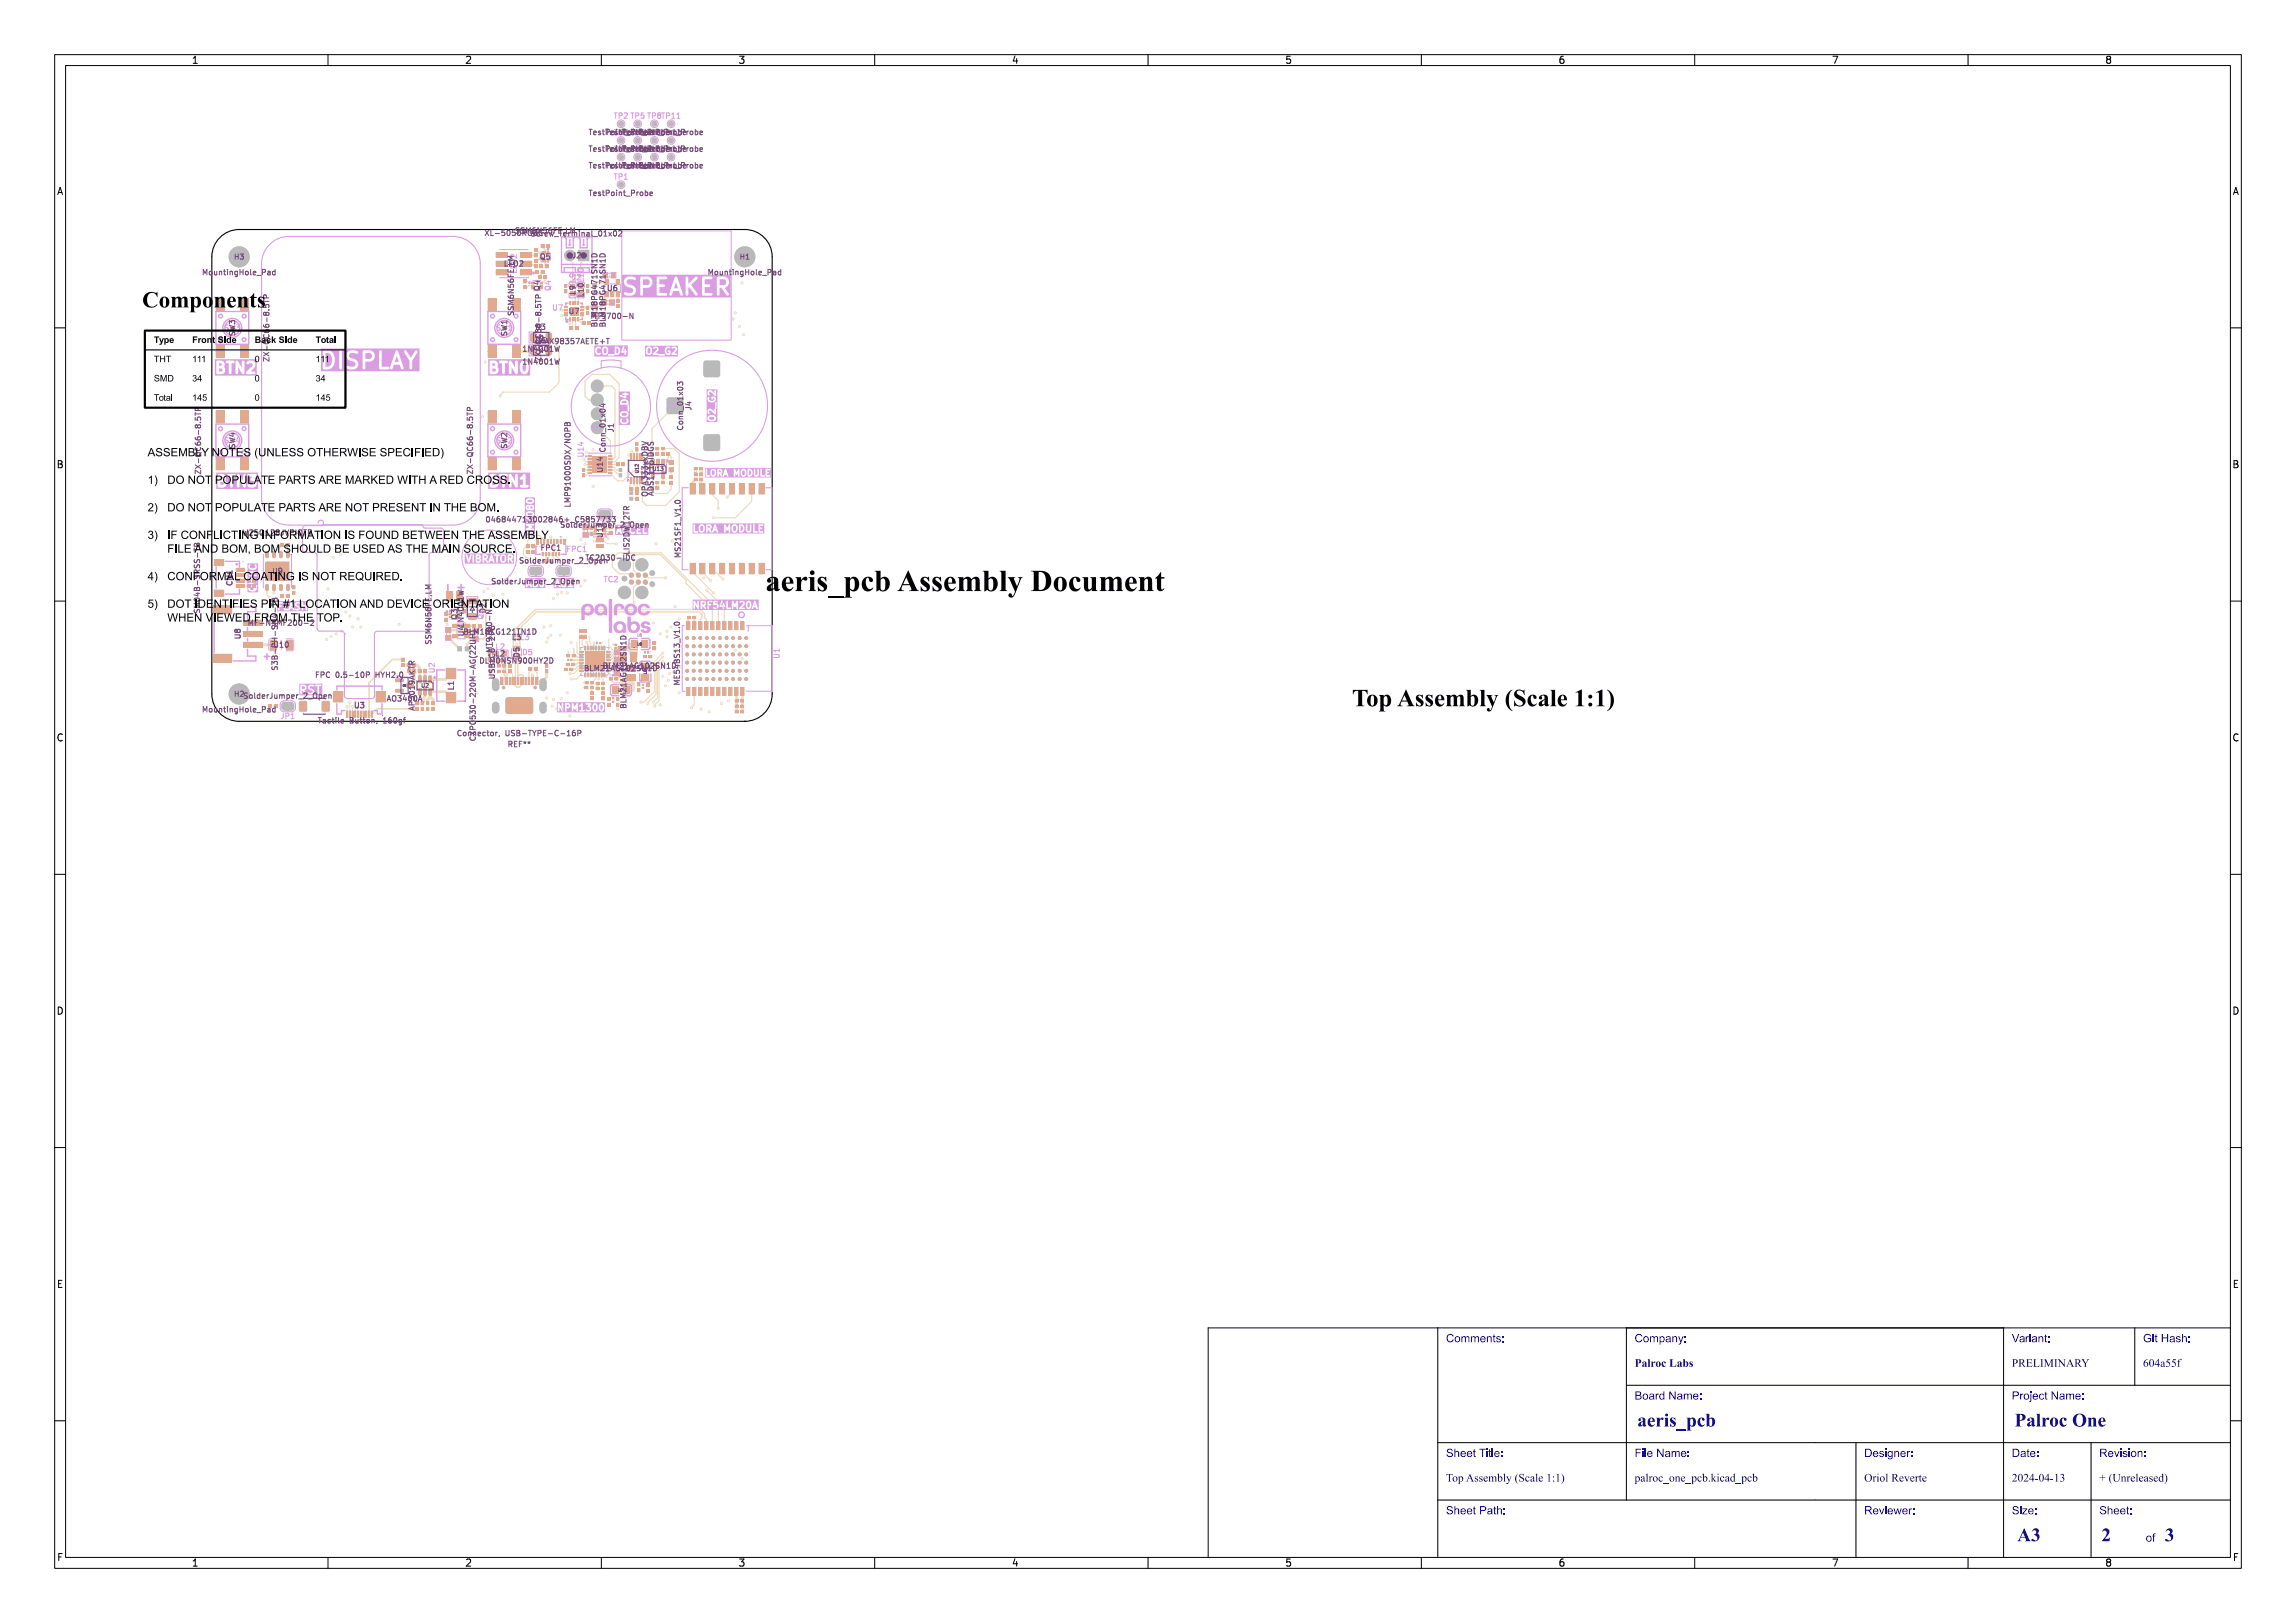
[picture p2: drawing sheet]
<svg xmlns="http://www.w3.org/2000/svg" width="420mm" height="297mm" viewBox="0 0 420 297" stroke-linecap="round" stroke-linejoin="round" font-family="sans-serif">
<defs><g id="words">
<text font-size="5.3" fill="#fff" x="140" y="108.5">aeris_pcb Assembly Document</text>
<text font-size="4.3" fill="#fff" x="240.3" y="129.5">Top Assembly (Scale 1:1)</text>
<g font-size="3.3" fill="#fff">
<text x="299.5" y="261.2">aeris_pcb</text>
<text x="368.5" y="261.2">Palroc One</text>
<text x="369" y="282.2">A3</text>
<text x="384.4" y="282.3">2</text>
<text x="396" y="282.3">3</text>
</g>
<g font-size="2" fill="#fff">
<text x="81.2" y="106.4" transform="rotate(90 81.2 106.4)">-</text>
<text x="83.6" y="106.4" transform="rotate(90 83.6 106.4)">+</text>
<text x="264.5" y="245.7">Comments:</text>
<text x="299" y="245.7">Company:</text>
<text x="368" y="245.7">Variant:</text>
<text x="392" y="245.7">Git Hash:</text>
<text x="299" y="250.2">Palroc Labs</text>
<text x="368" y="250.2">PRELIMINARY</text>
<text x="392" y="250.2">604a55f</text>
<text x="299" y="256.2">Board Name:</text>
<text x="368" y="256.2">Project Name:</text>
<text x="264.5" y="266.7">Sheet Title:</text>
<text x="299" y="266.7">File Name:</text>
<text x="341" y="266.7">Designer:</text>
<text x="368" y="266.7">Date:</text>
<text x="384" y="266.7">Revision:</text>
<text x="264.5" y="271.2">Top Assembly (Scale 1:1)</text>
<text x="299" y="271.2">palroc_one_pcb.kicad_pcb</text>
<text x="341" y="271.2">Oriol Reverte</text>
<text x="368" y="271.2">2024-04-13</text>
<text x="384" y="271.2">+ (Unreleased)</text>
<text x="264.5" y="277.2">Sheet Path:</text>
<text x="341" y="277.2">Reviewer:</text>
<text x="368" y="277.2">Size:</text>
<text x="384" y="277.2">Sheet:</text>
<text x="392.5" y="282.2">of</text>
</g>
<g font-size="1.7" fill="#fff">
<text x="35" y="11.6">1</text>
<text x="85" y="11.6">2</text>
<text x="135" y="11.6">3</text>
<text x="185" y="11.6">4</text>
<text x="235" y="11.6">5</text>
<text x="285" y="11.6">6</text>
<text x="335" y="11.6">7</text>
<text x="385" y="11.6">8</text>
<text x="10.5" y="35.6">A</text>
<text x="408.5" y="35.6">A</text>
<text x="10.5" y="85.6">B</text>
<text x="408.5" y="85.6">B</text>
<text x="49.4" y="118" transform="rotate(-90 49.4 118)">+ -</text>
<text x="10.5" y="135.6">C</text>
<text x="408.5" y="135.6">C</text>
<text x="10.5" y="185.6">D</text>
<text x="408.5" y="185.6">D</text>
<text x="10.5" y="235.6">E</text>
<text x="408.5" y="235.6">E</text>
<text x="10.5" y="285.6">F</text>
<text x="35" y="286.7">1</text>
<text x="85" y="286.7">2</text>
<text x="135" y="286.7">3</text>
<text x="185" y="286.7">4</text>
<text x="235" y="286.7">5</text>
<text x="285" y="286.7">6</text>
<text x="335" y="286.7">7</text>
<text x="385" y="286.7">8</text>
<text x="408.5" y="285.6">F</text>
</g>
<g font-size="1.3" fill="#fff">
<text x="112.4" y="21.7">TP2 TP5 TP8 TP11</text>
<text x="107.6" y="27.7">TestPoint_Probe</text>
<text x="107.6" y="24.7">TestPoint_Probe</text>
<text x="110.6" y="24.7">TestPoint_Probe</text>
<text x="110.6" y="27.7">TestPoint_Probe</text>
<text x="112.4" y="27.8">TP4 TP7 TP10TP13</text>
<text x="112.4" y="24.8">TP3 TP6 TP9 TP12</text>
<text x="113.7" y="24.7">TestPoint_Probe</text>
<text x="113.7" y="27.7">TestPoint_Probe</text>
<text x="116.7" y="24.7">TestPoint_Probe</text>
<text x="116.7" y="27.7">TestPoint_Probe</text>
<text x="107.6" y="30.8">TestPoint_Probe</text>
<text x="107.6" y="35.8">TestPoint_Probe</text>
<text x="110.6" y="30.8">TestPoint_Probe</text>
<text x="112.4" y="32.9">TP1</text>
<text x="113.7" y="30.8">TestPoint_Probe</text>
<text x="116.7" y="30.8">TestPoint_Probe</text>
<text x="43" y="47.5">H3</text>
<text x="89.6" y="43.1">XL-5050RGBC</text>
<text x="94.9" y="42.7">SSM6N56FE,LM</text>
<text x="97.5" y="43.2">Screw_Terminal_01x02</text>
<text x="98.9" y="47.5">Q5</text>
<text x="104.7" y="47.2">J2</text>
<text x="135.5" y="47.5">H1</text>
<text x="37.3" y="50.3">MountingHole_Pad</text>
<text x="92.4" y="48.7">LED2</text>
<text x="94.5" y="49.9" transform="rotate(-90 94.5 49.9)">LED2</text>
<text x="98.7" y="53.1" transform="rotate(-90 98.7 53.1)">Q4</text>
<text x="100.7" y="53.1" transform="rotate(-90 100.7 53.1)">Q4</text>
<text x="104.7" y="51.2">J2</text>
<text x="105.2" y="53.9" transform="rotate(-90 105.2 53.9)">L9 L9</text>
<text x="111.2" y="53.2">U6</text>
<text x="129.8" y="50.3">MountingHole_Pad</text>
<text x="94" y="57.1" transform="rotate(-90 94 57.1)">SSM6N56FE,LM</text>
<text x="101.2" y="56.8">U7</text>
<text x="104.2" y="57.5">U7</text>
<text x="106.7" y="54.3" transform="rotate(-90 106.7 54.3)">L10 L10</text>
<text x="108.8" y="58.4">MT9700-N</text>
<text x="109.2" y="58.7" transform="rotate(-90 109.2 58.7)">BLM18PG471SN1D</text>
<text x="110.7" y="58.7" transform="rotate(-90 110.7 58.7)">BLM18PG471SN1D</text>
<text x="41.3" y="60.5">SW3</text>
<text x="43" y="61.2" transform="rotate(-90 43 61.2)">SW3</text>
<text x="49.2" y="65.2" transform="rotate(-90 49.2 65.2)">ZX-QC66-8.5TP</text>
<text x="91" y="60.5">SW1</text>
<text x="92.7" y="61.2" transform="rotate(-90 92.7 61.2)">SW1</text>
<text x="96.2" y="64.3">1N4001W</text>
<text x="98.1" y="60.3">D3</text>
<text x="98.1" y="62.7">D4MAX98357AETE+T</text>
<text x="99" y="65.2" transform="rotate(-90 99 65.2)">ZX-QC66-8.5TP</text>
<text x="96.2" y="66.7">1N4001W</text>
<text x="126.4" y="75.1" transform="rotate(-90 126.4 75.1)">J4</text>
<text x="41.3" y="81.1">SW4</text>
<text x="43" y="81.8" transform="rotate(-90 43 81.8)">SW4</text>
<text x="91" y="81.1">SW2</text>
<text x="92.7" y="81.8" transform="rotate(-90 92.7 81.8)">SW2</text>
<text x="106.7" y="83.5" transform="rotate(-90 106.7 83.5)">U14</text>
<text x="109.2" y="79.1" transform="rotate(-90 109.2 79.1)">J1</text>
<text x="110.7" y="82.3" transform="rotate(-90 110.7 82.3)">Conn_01x04</text>
<text x="112.2" y="79.1" transform="rotate(-90 112.2 79.1)">J1</text>
<text x="124.9" y="78.3" transform="rotate(-90 124.9 78.3)">Conn_01x03</text>
<text x="36.7" y="85.8" transform="rotate(-90 36.7 85.8)">ZX-QC66-8.5TP</text>
<text x="86.5" y="85.8" transform="rotate(-90 86.5 85.8)">ZX-QC66-8.5TP</text>
<text x="110.2" y="86.2" transform="rotate(-90 110.2 86.2)">U14</text>
<text x="90.7" y="95.6">046844713002846+_C5857733</text>
<text x="104.3" y="91.4" transform="rotate(-90 104.3 91.4)">LMP91000SDX/NOPB</text>
<text x="118.5" y="90.2" transform="rotate(-90 118.5 90.2)">OPA333xxDBV</text>
<text x="119.5" y="90.2" transform="rotate(-90 119.5 90.2)">ADS1115IDGS</text>
<text x="45.1" y="98">W25Q128JVPIQTR</text>
<text x="99.2" y="100.8">FPC1</text>
<text x="103" y="96.5">SolderJumper_2_Open</text>
<text x="103.9" y="101">FPC1</text>
<text x="110.2" y="98.2" transform="rotate(-90 110.2 98.2)">U11</text>
<text x="115.1" y="101" transform="rotate(-90 115.1 101)">LIS2DW12TR</text>
<text x="124.5" y="101.6" transform="rotate(-90 124.5 101.6)">MS21SF1_V1.0</text>
<text x="42.5" y="107" transform="rotate(-90 42.5 107)">CN1</text>
<text x="49.9" y="105">U9</text>
<text x="90.4" y="106.9">SolderJumper_2_Open</text>
<text x="95.5" y="103.1">SolderJumper_2_Open</text>
<text x="107.7" y="102.6">TC2030-IDC</text>
<text x="110.6" y="106.5">TC2</text>
<text x="36.6" y="111" transform="rotate(-90 36.6 111)">SM04B-SRSS-TB</text>
<text x="83.6" y="113.2" transform="rotate(-90 83.6 113.2)">Q3</text>
<text x="88.4" y="113.2" transform="rotate(-90 88.4 113.2)">Q3</text>
<text x="88.8" y="112.1" transform="rotate(-90 88.8 112.1)">D2</text>
<text x="44" y="116.8" transform="rotate(-90 44 116.8)">U8</text>
<text x="46.6" y="114.5">MF-NSMF200-2</text>
<text x="50.2" y="118.5">U10</text>
<text x="78.9" y="117.2" transform="rotate(-90 78.9 117.2)">SSM6N56FE,LM</text>
<text x="84.8" y="114.2" transform="rotate(-90 84.8 114.2)">1N4001W</text>
<text x="84.9" y="116.3" transform="rotate(-90 84.9 116.3)">U4</text>
<text x="85.9" y="116.1">BLM18KG121TN1D</text>
<text x="90" y="118.7" transform="rotate(-90 90 118.7)">MT9700-N</text>
<text x="90.7" y="118.9">L2</text>
<text x="93.7" y="117.1">L3L3</text>
<text x="95.7" y="119.9">D5</text>
<text x="50.8" y="121.2" transform="rotate(-90 50.8 121.2)">S3B-PH-SM4-TB</text>
<text x="58.5" y="124">FPC 0.5-10P HYH2.0</text>
<text x="79.5" y="123" transform="rotate(-90 79.5 123)">U2</text>
<text x="88.9" y="121.4">DLM0NSN900HY2D</text>
<text x="90.5" y="123.4" transform="rotate(-90 90.5 123.4)">USBLC6-2P6</text>
<text x="90.7" y="120.1">L2</text>
<text x="95" y="120.2" transform="rotate(-90 95 120.2)">D5</text>
<text x="107.9" y="122.8">BLM21AG102SN1D</text>
<text x="111.4" y="122.3">BLM21AG102SN1D</text>
<text x="124.3" y="124.8" transform="rotate(-90 124.3 124.8)">ME54BS13_V1.0</text>
<text x="142.6" y="120.4" transform="rotate(-90 142.6 120.4)">U1</text>
<text x="37.3" y="130.3">MountingHole_Pad</text>
<text x="43" y="127.5">H2</text>
<text x="45" y="127.8">SolderJumper_2_Open</text>
<text x="51.4" y="131.5">JP1</text>
<text x="64.9" y="129.5">U3</text>
<text x="71.2" y="128.3">AO3400A</text>
<text x="75.8" y="129.5" transform="rotate(-90 75.8 129.5)">AP3019AKTR</text>
<text x="83" y="126.3" transform="rotate(-90 83 126.3)">L1</text>
<text x="114.5" y="128.6" transform="rotate(-90 114.5 128.6)">BLM21AG102SN1D</text>
<text x="57.8" y="132.4">Tactile Button, 160gf</text>
<text x="85" y="134.7">Connector, USB-TYPE-C-16P</text>
<text x="87" y="133.9" transform="rotate(-90 87 133.9)">CXP0530-220M-AG(22UH)</text>
<text x="93" y="136.7">REF**</text>
</g>
<g font-size="1" fill="#fff">
<text x="119.5" y="86.2">U13</text>
<text x="77.2" y="125.8">U2</text>
</g>
<text font-size=".8" fill="#fff" x="116.8" y="86.5" transform="rotate(-90 116.8 86.5)">U12</text>
<g font-size=".7" fill="#fff">
<text x="116.6" y="118.1">L6</text>
<text x="116.6" y="116.4">L6</text>
<text x="118.3" y="123.4" transform="rotate(-90 118.3 123.4)">L8</text>
<text x="113.1" y="126.5">L7</text>
</g>
<text font-size=".4" fill="#fff" x="73.7" y="125.6">Q1</text>
</g></defs>
<path d="M40.5 43.2a5 5 0 0 1 3.3-1.2h92.4a5 5 0 0 1 5.1 5v80a5 5 0 0 1-5.1 5h-92.4a5 5 0 0 1-5-5v-80a5 5 0 0 1 1.7-3.8zM136.2 132h.1" fill="none" stroke="#000" stroke-width=".2"/>
<g fill="#eedab5" stroke="#eedab5" stroke-width=".2">
<path d="M112 121.3l.8-.7v1.4z" fill-rule="evenodd"/>
<path d="M112.4 118.5l1.2-.2v.5l-1.2 .6z" fill-rule="evenodd"/>
<path d="M112.5 123l1 .5v.6l-1 .2z" fill-rule="evenodd"/>
<path d="M113.4 124.9l.8-.7h1.8v2.2l-.9 .5-.8-.2-.2-1z" fill-rule="evenodd"/>
<path d="M114.5 118.2l.8-.5h1.3v2.1l-.2 .8-.7-.1-.6-1.2-.6-.5z" fill-rule="evenodd"/>
</g>
<g fill="#eedab5">
<path d="M107.3 52h.5v.6h-.5z" fill-rule="evenodd"/>
<path d="M107.3 53h.5v.6h-.5z" fill-rule="evenodd"/>
<path d="M89.2 63.2h1.5v2.2h-1.5z" fill-rule="evenodd"/>
<path d="M89.2 54.6h1.5v2.2h-1.5z" fill-rule="evenodd"/>
<path d="M93.7 63.2h1.5v2.2h-1.5z" fill-rule="evenodd"/>
<path d="M93.7 54.6h1.5v2.2h-1.5z" fill-rule="evenodd"/>
<path d="M95.7 51.2h.6v.6h-.6z" fill-rule="evenodd"/>
<path d="M95.7 52.2h.6v.6h-.6z" fill-rule="evenodd"/>
<path d="M97.7 48.5h.6v.5h-.6z" fill-rule="evenodd"/>
<path d="M97.7 47.5h.6v.5h-.6z" fill-rule="evenodd"/>
<path d="M77 128.4h.5v.6h-.5z" fill-rule="evenodd"/>
<path d="M77 129.4h.5v.6h-.5z" fill-rule="evenodd"/>
<path d="M104.6 119.8h.7v.5h-.7z" fill-rule="evenodd"/>
<path d="M103.7 119.8h.5v.5h-.5z" fill-rule="evenodd"/>
<path d="M108.3 55.8h.9v.7h-.9z" fill-rule="evenodd"/>
<path d="M108.3 57.1h.9v.8h-.9z" fill-rule="evenodd"/>
<path d="M119.4 117.3h.6v.7h-.6z" fill-rule="evenodd"/>
<path d="M119.4 118.3h.6v.6h-.6z" fill-rule="evenodd"/>
<path d="M135.5 113.8h.7v1.4h-.7z" fill-rule="evenodd"/>
<path d="M134.4 113.8h.7v1.4h-.7z" fill-rule="evenodd"/>
<path d="M133.2 113.8h.7v1.4h-.7z" fill-rule="evenodd"/>
<path d="M132.1 113.8h.7v1.4h-.7z" fill-rule="evenodd"/>
<path d="M131 113.8h.7v1.4h-.7z" fill-rule="evenodd"/>
<path d="M130 113.8h.7v1.4h-.7z" fill-rule="evenodd"/>
<path d="M128.8 113.8h.7v1.4h-.7z" fill-rule="evenodd"/>
<path d="M127.7 113.8h.7v1.4h-.7z" fill-rule="evenodd"/>
<path d="M126.7 113.8h.6v1.4h-.6z" fill-rule="evenodd"/>
<path d="M125.6 113.8h.7v1.4h-.7z" fill-rule="evenodd"/>
<path d="M125.6 125.8h.7v1.4h-.7z" fill-rule="evenodd"/>
<path d="M126.7 125.8h.6v1.4h-.6z" fill-rule="evenodd"/>
<path d="M127.7 125.8h.7v1.4h-.7z" fill-rule="evenodd"/>
<path d="M128.8 125.8h.7v1.4h-.7z" fill-rule="evenodd"/>
<path d="M130 125.8h.7v1.4h-.7z" fill-rule="evenodd"/>
<path d="M131 125.8h.7v1.4h-.7z" fill-rule="evenodd"/>
<path d="M132.1 125.8h.7v1.4h-.7z" fill-rule="evenodd"/>
<path d="M133.2 125.8h.7v1.4h-.7z" fill-rule="evenodd"/>
<path d="M134.4 125.8h.7v1.4h-.7z" fill-rule="evenodd"/>
<path d="M135.5 125.8h.7v1.4h-.7z" fill-rule="evenodd"/>
<path d="M81.4 113.1h.5v.6h-.5z" fill-rule="evenodd"/>
<path d="M81.4 112.1h.5v.6h-.5z" fill-rule="evenodd"/>
</g>
<g fill="#eedab5">
<circle cx="136.5" cy="116.8" r=".33"/>
<circle cx="135.3" cy="116.8" r=".33"/>
<circle cx="134.1" cy="116.8" r=".33"/>
<circle cx="132.9" cy="116.8" r=".33"/>
<circle cx="131.7" cy="116.8" r=".32"/>
<circle cx="130.5" cy="116.8" r=".33"/>
<circle cx="129.3" cy="116.8" r=".33"/>
<circle cx="128.1" cy="116.8" r=".33"/>
<circle cx="126.9" cy="116.8" r=".33"/>
<circle cx="125.7" cy="116.8" r=".32"/>
<circle cx="136.5" cy="118.3" r=".32"/>
<circle cx="135.3" cy="118.3" r=".32"/>
<circle cx="134.1" cy="118.3" r=".32"/>
<circle cx="132.9" cy="118.3" r=".32"/>
<circle cx="131.7" cy="118.3" r=".32"/>
<circle cx="130.5" cy="118.3" r=".32"/>
<circle cx="129.3" cy="118.3" r=".32"/>
<circle cx="128.1" cy="118.3" r=".32"/>
<circle cx="126.9" cy="118.3" r=".32"/>
<circle cx="125.7" cy="118.3" r=".32"/>
<circle cx="136.5" cy="119.8" r=".33"/>
<circle cx="135.3" cy="119.8" r=".33"/>
<circle cx="134.1" cy="119.8" r=".33"/>
<circle cx="132.9" cy="119.8" r=".33"/>
<circle cx="131.7" cy="119.8" r=".32"/>
<circle cx="130.5" cy="119.8" r=".33"/>
<circle cx="129.3" cy="119.8" r=".33"/>
<circle cx="128.1" cy="119.8" r=".33"/>
<circle cx="126.9" cy="119.8" r=".33"/>
<circle cx="125.7" cy="119.8" r=".32"/>
<circle cx="136.5" cy="121.3" r=".32"/>
<circle cx="135.3" cy="121.3" r=".32"/>
<circle cx="134.1" cy="121.3" r=".32"/>
<circle cx="132.9" cy="121.3" r=".32"/>
<circle cx="131.7" cy="121.3" r=".32"/>
<circle cx="130.5" cy="121.3" r=".32"/>
<circle cx="129.3" cy="121.3" r=".32"/>
<circle cx="128.1" cy="121.3" r=".32"/>
<circle cx="126.9" cy="121.3" r=".32"/>
<circle cx="125.7" cy="121.3" r=".32"/>
<circle cx="136.5" cy="122.8" r=".33"/>
<circle cx="135.3" cy="122.8" r=".33"/>
<circle cx="134.1" cy="122.8" r=".33"/>
<circle cx="132.9" cy="122.8" r=".33"/>
<circle cx="131.7" cy="122.8" r=".32"/>
<circle cx="130.5" cy="122.8" r=".33"/>
<circle cx="129.3" cy="122.8" r=".33"/>
<circle cx="128.1" cy="122.8" r=".33"/>
<circle cx="126.9" cy="122.8" r=".33"/>
<circle cx="125.7" cy="122.8" r=".32"/>
<circle cx="136.5" cy="124.3" r=".32"/>
<circle cx="135.3" cy="124.3" r=".32"/>
<circle cx="134.1" cy="124.3" r=".32"/>
<circle cx="132.9" cy="124.3" r=".32"/>
<circle cx="131.7" cy="124.3" r=".32"/>
<circle cx="130.5" cy="124.3" r=".32"/>
<circle cx="129.3" cy="124.3" r=".32"/>
<circle cx="128.1" cy="124.3" r=".32"/>
<circle cx="126.9" cy="124.3" r=".32"/>
<circle cx="125.7" cy="124.3" r=".32"/>
</g>
<g fill="none" stroke="#eedab5" stroke-width=".3">
<path d="M106.1 119.8h.5M106.1 119.3h.5M107.1 118.3v.6M107.6 118.3v.6M108.1 118.3v.6M108.5 118.3v.6M109 118.3v.6M109.5 118.3v.6M110.1 118.3v.6M110.6 118.3v.6M111 119.8h.5M111 119.3h.5"/>
<path d="M106.1 122.8h.5M106.1 122.3h.5M106.1 121.8h.5M106.1 121.3h.5M106.1 120.8h.5M106.1 120.3h.5M107.1 123.2v.6M107.6 123.2v.6M108.1 123.2v.6M108.5 123.2v.6M109 123.2v.6M109.5 123.2v.6"/>
<path d="M110.1 123.2v.6M110.6 123.2v.6M111 122.8h.5M111 122.3h.5M111 121.8h.5M111 121.3h.5M111 120.8h.5M111 120.3h.5"/>
</g>
<g fill="#eedab5">
<path d="M107.1 119.3h3.5v3.5h-3.5z" fill-rule="evenodd"/>
<path d="M116.2 82h.6v.5h-.6z" fill-rule="evenodd"/>
<path d="M116.2 81h.6v.5h-.6z" fill-rule="evenodd"/>
<path d="M84.7 110.6h.5v.6h-.5z" fill-rule="evenodd"/>
<path d="M84.7 111.6h.5v.6h-.5z" fill-rule="evenodd"/>
<path d="M54.8 128.4h1.2v1.7h-1.2z" fill-rule="evenodd"/>
<path d="M59 128.4h1.2v1.7h-1.2z" fill-rule="evenodd"/>
<path d="M117.4 121.4h1.3v1.1h-1.3z" fill-rule="evenodd"/>
<path d="M117.4 123.4h1.3v1.1h-1.3z" fill-rule="evenodd"/>
<path d="M91.9 120.6h.7v.5h-.7z" fill-rule="evenodd"/>
<path d="M91 120.6h.5v.5h-.5z" fill-rule="evenodd"/>
<path d="M122.5 87h.5v.6h-.5z" fill-rule="evenodd"/>
<path d="M122.5 88h.5v.6h-.5z" fill-rule="evenodd"/>
<path d="M82.1 111.8h.5v.2h-.5z" fill-rule="evenodd"/>
<path d="M82.1 112.2h.5v.4h-.5z" fill-rule="evenodd"/>
<path d="M82.1 112.7h.5v.4h-.5z" fill-rule="evenodd"/>
<path d="M83.7 112.7h.5v.4h-.5z" fill-rule="evenodd"/>
<path d="M83.7 112.2h.5v.4h-.5z" fill-rule="evenodd"/>
<path d="M83.7 111.8h.5v.2h-.5z" fill-rule="evenodd"/>
<path d="M122.4 84.3h.7v.7h-.7z" fill-rule="evenodd"/>
<path d="M122.4 85.6h.7v.8h-.7z" fill-rule="evenodd"/>
<path d="M115.5 117.2h1.1v1.3h-1.1z" fill-rule="evenodd"/>
<path d="M117.4 117.2h1.1v1.3h-1.1z" fill-rule="evenodd"/>
<path d="M117.6 119.9h.6v.5h-.6z" fill-rule="evenodd"/>
<path d="M118.7 119.9h.5v.5h-.5z" fill-rule="evenodd"/>
<path d="M51.3 99.5h.6v.5h-.6z" fill-rule="evenodd"/>
<path d="M52.3 99.5h.6v.5h-.6z" fill-rule="evenodd"/>
<path d="M106.7 97.4h.8v.8h-.8z" fill-rule="evenodd"/>
<path d="M106.7 96.1h.8v.7h-.8z" fill-rule="evenodd"/>
<path d="M110 125.8h.6v.5h-.6z" fill-rule="evenodd"/>
<path d="M109 125.8h.6v.5h-.6z" fill-rule="evenodd"/>
<path d="M74.5 121.4h.5v.6h-.5z" fill-rule="evenodd"/>
<path d="M74.5 122.4h.5v.6h-.5z" fill-rule="evenodd"/>
<path d="M79 129.4h.5v.6h-.5z" fill-rule="evenodd"/>
<path d="M79 128.4h.5v.6h-.5z" fill-rule="evenodd"/>
<path d="M112.7 54.7h.6v.6h-.6z" fill-rule="evenodd"/>
<path d="M112.7 55.7h.6v.6h-.6z" fill-rule="evenodd"/>
<path d="M110.1 126.5h.5v.6h-.5z" fill-rule="evenodd"/>
<path d="M110.1 127.5h.5v.6h-.5z" fill-rule="evenodd"/>
<path d="M104.1 58.2h.3v.6h-.3z" fill-rule="evenodd"/>
<path d="M104.6 58.2h.3v.6h-.3z" fill-rule="evenodd"/>
<path d="M105.1 58.2h.3v.6h-.3z" fill-rule="evenodd"/>
<path d="M105.6 58.2h.3v.6h-.3z" fill-rule="evenodd"/>
<path d="M106.2 57.6h.6v.2h-.6z" fill-rule="evenodd"/>
<path d="M106.2 57.1h.6v.2h-.6z" fill-rule="evenodd"/>
<path d="M106.2 56.6h.6v.2h-.6z" fill-rule="evenodd"/>
<path d="M106.2 56.1h.6v.2h-.6z" fill-rule="evenodd"/>
<path d="M105.6 55.2h.3v.6h-.3z" fill-rule="evenodd"/>
<path d="M105.1 55.2h.3v.6h-.3z" fill-rule="evenodd"/>
<path d="M104.6 55.2h.3v.6h-.3z" fill-rule="evenodd"/>
<path d="M104.1 55.2h.3v.6h-.3z" fill-rule="evenodd"/>
<path d="M103.2 56.1h.6v.2h-.6z" fill-rule="evenodd"/>
<path d="M103.2 56.6h.6v.2h-.6z" fill-rule="evenodd"/>
<path d="M103.2 57.1h.6v.2h-.6z" fill-rule="evenodd"/>
<path d="M103.2 57.6h.6v.2h-.6z" fill-rule="evenodd"/>
<path d="M104.3 56.2h1.5v1.5h-1.5z" fill-rule="evenodd"/>
<path d="M76.4 122.4h.7v.6h-.7z" fill-rule="evenodd"/>
<path d="M77.4 122.4h.6v.6h-.6z" fill-rule="evenodd"/>
<path d="M126.7 112.7h.6v.5h-.6z" fill-rule="evenodd"/>
<path d="M125.7 112.7h.6v.5h-.6z" fill-rule="evenodd"/>
<path d="M51.3 108.7h.6v.6h-.6z" fill-rule="evenodd"/>
<path d="M52.3 108.7h.6v.6h-.6z" fill-rule="evenodd"/>
<path d="M85 116.1h1v.6h-1z" fill-rule="evenodd"/>
<path d="M85 115.2h1v.5h-1z" fill-rule="evenodd"/>
<path d="M85 114.2h1v.6h-1z" fill-rule="evenodd"/>
<path d="M82.8 114.2h1v.6h-1z" fill-rule="evenodd"/>
<path d="M82.8 116.1h1v.6h-1z" fill-rule="evenodd"/>
<path d="M53.5 107.2h.5v.6h-.5z" fill-rule="evenodd"/>
<path d="M53.5 108.2h.5v.6h-.5z" fill-rule="evenodd"/>
<path d="M46.2 106h.6v.5h-.6z" fill-rule="evenodd"/>
<path d="M45.2 106h.6v.5h-.6z" fill-rule="evenodd"/>
<path d="M104.4 120.6h.3v.3h-.3z" fill-rule="evenodd"/>
<path d="M103.8 120.6h.3v.3h-.3z" fill-rule="evenodd"/>
<path d="M112.7 127.7h.5v.5h-.5z" fill-rule="evenodd"/>
<path d="M112.7 128.6h.5v.7h-.5z" fill-rule="evenodd"/>
<path d="M52.8 128.5h.7l.3 .3v.8l-.3 .4h-.7z" fill-rule="evenodd"/>
<path d="M51.6 128.7l.3-.2h.6v1.5h-.6l-.3-.2-.1-.3z" fill-rule="evenodd"/>
<path d="M107.5 83.4h.7v.2h-.7z" fill-rule="evenodd"/>
<path d="M107.5 83.9h.7v.2h-.7z" fill-rule="evenodd"/>
<path d="M107.5 84.4h.7v.2h-.7z" fill-rule="evenodd"/>
<path d="M107.5 84.9h.7v.2h-.7z" fill-rule="evenodd"/>
<path d="M107.5 85.4h.7v.2h-.7z" fill-rule="evenodd"/>
<path d="M107.5 85.9h.7v.2h-.7z" fill-rule="evenodd"/>
<path d="M107.5 86.4h.7v.2h-.7z" fill-rule="evenodd"/>
<path d="M111.3 86.4h.7v.2h-.7z" fill-rule="evenodd"/>
<path d="M111.3 85.9h.7v.2h-.7z" fill-rule="evenodd"/>
<path d="M111.3 85.4h.7v.2h-.7z" fill-rule="evenodd"/>
<path d="M111.3 84.9h.7v.2h-.7z" fill-rule="evenodd"/>
<path d="M111.3 84.4h.7v.2h-.7z" fill-rule="evenodd"/>
<path d="M111.3 83.9h.7v.2h-.7z" fill-rule="evenodd"/>
<path d="M111.3 83.4h.7v.2h-.7z" fill-rule="evenodd"/>
<path d="M108.5 83.5h2.6v3h-2.6z" fill-rule="evenodd"/>
<path d="M89.2 119.3h.6v.6h-.6z" fill-rule="evenodd"/>
<path d="M89.2 120.3h.6v.6h-.6z" fill-rule="evenodd"/>
<path d="M85.7 109.5h1.3l.2 .2v.7l-.2 .2-1.2-.1-.2-.2z" fill-rule="evenodd"/>
<path d="M85.7 112.3h1.3l.2 .2v.7l-.2 .2-1.2-.1-.2-.2z" fill-rule="evenodd"/>
<path d="M98.7 48.5h.6v.5h-.6z" fill-rule="evenodd"/>
<path d="M99.7 48.5h.6v.5h-.6z" fill-rule="evenodd"/>
<path d="M121.1 84l.5 .1-.1 1.2-.5-.1z" fill-rule="evenodd"/>
<path d="M120.1 84l.5 .1v1.2l-.5-.1z" fill-rule="evenodd"/>
<path d="M119.2 84l.5 .1-.1 1.2-.5-.1z" fill-rule="evenodd"/>
<path d="M119.2 86.3l.5 .1-.1 1.2-.5-.1z" fill-rule="evenodd"/>
<path d="M121.1 86.3l.5 .1-.1 1.2-.5-.1z" fill-rule="evenodd"/>
<path d="M43.2 103.9h1.5v.7h-1.5z" fill-rule="evenodd"/>
<path d="M43.2 104.9h1.5v.6h-1.5z" fill-rule="evenodd"/>
<path d="M43.2 106h1.5v.5h-1.5z" fill-rule="evenodd"/>
<path d="M43.2 106.9h1.5v.7h-1.5z" fill-rule="evenodd"/>
<path d="M39.2 107.9h1.8v1.3h-1.8z" fill-rule="evenodd"/>
<path d="M39.2 102.3h1.8v1.2h-1.8z" fill-rule="evenodd"/>
<path d="M86.4 114.2h.7v.6h-.7z" fill-rule="evenodd"/>
<path d="M87.5 114.2h.5v.6h-.5z" fill-rule="evenodd"/>
<path d="M104.2 59.8h.6v.5h-.6z" fill-rule="evenodd"/>
<path d="M105.2 59.8h.6v.5h-.6z" fill-rule="evenodd"/>
<path d="M117.8 119.2h.3v.4h-.3z" fill-rule="evenodd"/>
<path d="M118.4 119.2h.3v.4h-.3z" fill-rule="evenodd"/>
<path d="M113.8 123.6h.3v.3h-.3z" fill-rule="evenodd"/>
<path d="M113.3 123.6h.2v.3h-.2z" fill-rule="evenodd"/>
<path d="M121 81.8h.5v.5h-.5z" fill-rule="evenodd"/>
<path d="M120 81.8h.5v.5h-.5z" fill-rule="evenodd"/>
<path d="M110.8 53.4h.6v1h-.6z" fill-rule="evenodd"/>
<path d="M111.7 53.4h.6v1h-.6z" fill-rule="evenodd"/>
<path d="M112.7 53.4h.6v1h-.6z" fill-rule="evenodd"/>
<path d="M112.7 51.2h.6v1h-.6z" fill-rule="evenodd"/>
<path d="M110.8 51.2h.6v1h-.6z" fill-rule="evenodd"/>
<path d="M100 44.7h.5v.6h-.5z" fill-rule="evenodd"/>
<path d="M98.9 44.7h.6v.6h-.6z" fill-rule="evenodd"/>
<path d="M112.5 117.8h.2v.3h-.2z" fill-rule="evenodd"/>
<path d="M112.5 118.4h.2v.3h-.2z" fill-rule="evenodd"/>
</g>
<g fill="#eedab5">
<circle cx="136.2" cy="47" r="1.9"/>
<circle cx="113.6" cy="33.8" r=".5"/>
<circle cx="116.6" cy="28.7" r=".5"/>
<circle cx="112.8" cy="123.6" r=".15"/>
<circle cx="112.8" cy="123.6" r=".25"/>
<circle cx="122.8" cy="25.7" r=".5"/>
<circle cx="122.8" cy="22.7" r=".5"/>
<circle cx="119.7" cy="25.7" r=".5"/>
</g>
<path d="M48.9 101.1v.7M48.9 107.2v.7M50.1 101.1v.7M50.1 107.2v.7M51.4 101.1v.7M51.4 107.2v.7M52.7 101.1v.7M52.7 107.2v.7" fill="none" stroke="#eedab5" stroke-width=".58"/>
<g fill="#eedab5">
<path d="M48.6 102.8h4.3v3.4h-4.3z" fill-rule="evenodd"/>
<path d="M99.8 122.6h.4v.6h-.4z" fill-rule="evenodd"/>
<path d="M99.8 121.6h.4v.6h-.4z" fill-rule="evenodd"/>
<path d="M105.8 45.7h2v2.1h-2z" fill-rule="evenodd"/>
<path d="M97.1 63.4l.8-.1 .2 .2v1.2l-.1 .2h-.7l-.2-.2z" fill-rule="evenodd"/>
<path d="M99.9 63.4l.8-.1 .2 .2v1.2l-.1 .2h-.7l-.2-.2z" fill-rule="evenodd"/>
<path d="M97.2 100.7h.6v.6h-.6z" fill-rule="evenodd"/>
<path d="M97.2 99.7h.6v.6h-.6z" fill-rule="evenodd"/>
<path d="M97 103.9l.3-.1 .6-.1v1.6l-.6-.1-.3-.1-.2-.3z" fill-rule="evenodd"/>
<path d="M98.1 103.7l.7 .1 .3 .3v.7l-.3 .4-.7 .1z" fill-rule="evenodd"/>
<path d="M106.7 115.2h.6v.6h-.6z" fill-rule="evenodd"/>
<path d="M106.7 116.2h.6v.6h-.6z" fill-rule="evenodd"/>
<path d="M116.2 91h.6v.5h-.6z" fill-rule="evenodd"/>
<path d="M116.2 90h.6v.5h-.6z" fill-rule="evenodd"/>
<path d="M110.4 50h.8v.8h-.8z" fill-rule="evenodd"/>
<path d="M111.8 50h.7v.8h-.7z" fill-rule="evenodd"/>
<path d="M107.3 56h.5v.6h-.5z" fill-rule="evenodd"/>
<path d="M107.3 57h.5v.6h-.5z" fill-rule="evenodd"/>
<path d="M95.2 49.4h2.1v.9h-2.1z" fill-rule="evenodd"/>
<path d="M95.2 47.8h2.1v.9h-2.1z" fill-rule="evenodd"/>
<path d="M95.2 46.2h2.1v.9h-2.1z" fill-rule="evenodd"/>
<path d="M90.7 46.2h2.1v.9h-2.1z" fill-rule="evenodd"/>
<path d="M90.7 47.8h2.1v.9h-2.1z" fill-rule="evenodd"/>
<path d="M90.7 49.4h2.1v.9h-2.1z" fill-rule="evenodd"/>
<path d="M86.6 116.6h.8v.7h-.8z" fill-rule="evenodd"/>
<path d="M86.6 115.2h.8v.7h-.8z" fill-rule="evenodd"/>
<path d="M112.5 120.4h.8v.8h-.8z" fill-rule="evenodd"/>
<path d="M112.5 119.1h.8v.7h-.8z" fill-rule="evenodd"/>
<path d="M127 85.5h.5v.5h-.5z" fill-rule="evenodd"/>
<path d="M127.9 85.5h.7v.5h-.7z" fill-rule="evenodd"/>
<path d="M72.4 124.2h1.3l.1 .5-1.4 .1z" fill-rule="evenodd"/>
<path d="M72.4 126.1h1.3l.1 .5-1.4 .1z" fill-rule="evenodd"/>
<path d="M74.2 125.2h1.4l.1 .5h-1.4z" fill-rule="evenodd"/>
<path d="M113.2 86.7h.6v.6h-.6z" fill-rule="evenodd"/>
<path d="M113.2 85.7h.6v.6h-.6z" fill-rule="evenodd"/>
<path d="M83.7 118.3h.8v.8h-.8z" fill-rule="evenodd"/>
<path d="M85 118.3h.8v.8h-.8z" fill-rule="evenodd"/>
<path d="M83.5 108.2h1.1v1.9h-1.1z" fill-rule="evenodd"/>
<path d="M81.7 108.2h1.1v1.9h-1.1z" fill-rule="evenodd"/>
<path d="M121 88.1h.5v.5h-.5z" fill-rule="evenodd"/>
<path d="M120 88.1h.5v.5h-.5z" fill-rule="evenodd"/>
<path d="M106 115.2h.5v.6h-.5z" fill-rule="evenodd"/>
<path d="M106 116.2h.5v.6h-.5z" fill-rule="evenodd"/>
<path d="M52.3 117.1h1.2v1.8h-1.2z" fill-rule="evenodd"/>
<path d="M49.4 117.1h1.2v1.8h-1.2z" fill-rule="evenodd"/>
<path d="M109.9 99.6h.5v.6h-.5z" fill-rule="evenodd"/>
<path d="M109.9 98.6h.5v.6h-.5z" fill-rule="evenodd"/>
<path d="M121 82.8h.5v.6h-.5z" fill-rule="evenodd"/>
<path d="M121.9 82.8h.7v.6h-.7z" fill-rule="evenodd"/>
<path d="M104.2 122.2h.6v.6h-.6z" fill-rule="evenodd"/>
<path d="M103.2 122.2h.6v.6h-.6z" fill-rule="evenodd"/>
<path d="M108.3 51.8h.8v.8h-.8z" fill-rule="evenodd"/>
<path d="M108.3 53.2h.8v.7h-.8z" fill-rule="evenodd"/>
<path d="M106.5 85.7h.5v.6h-.5z" fill-rule="evenodd"/>
<path d="M106.5 86.7h.5v.6h-.5z" fill-rule="evenodd"/>
<path d="M105.8 53.4h.9v.8h-.9z" fill-rule="evenodd"/>
<path d="M105.8 52h.9v.8h-.9z" fill-rule="evenodd"/>
<path d="M109 117.5h.3v.3h-.3z" fill-rule="evenodd"/>
<path d="M109.6 117.5h.3v.3h-.3z" fill-rule="evenodd"/>
<path d="M49.1 129h.6v.5h-.6z" fill-rule="evenodd"/>
<path d="M50.1 129h.6v.5h-.6z" fill-rule="evenodd"/>
<path d="M93.7 75.2h1.5v2.2h-1.5z" fill-rule="evenodd"/>
<path d="M93.7 83.8h1.5v2.2h-1.5z" fill-rule="evenodd"/>
<path d="M89.2 75.2h1.5v2.2h-1.5z" fill-rule="evenodd"/>
<path d="M89.2 83.8h1.5v2.2h-1.5z" fill-rule="evenodd"/>
<path d="M97.7 46.4h.6v.7h-.6z" fill-rule="evenodd"/>
<path d="M97.7 45.5h.6v.5h-.6z" fill-rule="evenodd"/>
<path d="M111.1 127.7h.6v.5h-.6z" fill-rule="evenodd"/>
<path d="M111.1 128.6h.6v.7h-.6z" fill-rule="evenodd"/>
<path d="M104.6 121.3h.5v.6h-.5z" fill-rule="evenodd"/>
<path d="M103.5 121.3h.6v.6h-.6z" fill-rule="evenodd"/>
<path d="M91.9 122.6h.7v.5h-.7z" fill-rule="evenodd"/>
<path d="M91 122.6h.5v.5h-.5z" fill-rule="evenodd"/>
<path d="M108 124.7h.6v.5h-.6z" fill-rule="evenodd"/>
<path d="M107 124.7h.6v.5h-.6z" fill-rule="evenodd"/>
<path d="M98.4 50.5h.6v.5h-.6z" fill-rule="evenodd"/>
<path d="M99.4 50.5h.6v.5h-.6z" fill-rule="evenodd"/>
<path d="M114.1 118.2h.6v.5h-.6z" fill-rule="evenodd"/>
<path d="M113.1 118.2h.6v.5h-.6z" fill-rule="evenodd"/>
<path d="M116.6 124.9h.5v.7h-.5z" fill-rule="evenodd"/>
<path d="M116.6 125.9h.5v.7h-.5z" fill-rule="evenodd"/>
<path d="M96.2 100.7h.6v.6h-.6z" fill-rule="evenodd"/>
<path d="M96.2 99.7h.6v.6h-.6z" fill-rule="evenodd"/>
<path d="M96.7 122.1h.6v.5h-.6z" fill-rule="evenodd"/>
<path d="M97.7 122.1h.6v.5h-.6z" fill-rule="evenodd"/>
<path d="M110 124.8h.6v.5h-.6z" fill-rule="evenodd"/>
<path d="M109 124.8h.6v.5h-.6z" fill-rule="evenodd"/>
<path d="M110.2 55h.7v.8h-.7z" fill-rule="evenodd"/>
<path d="M111.5 55h.8v.8h-.8z" fill-rule="evenodd"/>
<path d="M39.5 63.2h1.5v2.2h-1.5z" fill-rule="evenodd"/>
<path d="M39.5 54.6h1.5v2.2h-1.5z" fill-rule="evenodd"/>
<path d="M44 63.2h1.5v2.2h-1.5z" fill-rule="evenodd"/>
<path d="M44 54.6h1.5v2.2h-1.5z" fill-rule="evenodd"/>
<path d="M134.4 129h.7v.5h-.7z" fill-rule="evenodd"/>
<path d="M135.5 129h.5v.5h-.5z" fill-rule="evenodd"/>
<path d="M99.5 102.5h.5v.5h-.5z" fill-rule="evenodd"/>
<path d="M100.4 102.5h.7v.5h-.7z" fill-rule="evenodd"/>
<path d="M117.5 125.2h.3v.2h-.3z" fill-rule="evenodd"/>
<path d="M117.5 125.8h.3v.2h-.3z" fill-rule="evenodd"/>
<path d="M115.2 90h.6v.5h-.6z" fill-rule="evenodd"/>
<path d="M115.2 91h.6v.5h-.6z" fill-rule="evenodd"/>
<path d="M93.8 119.7h.4v.8h-.4z" fill-rule="evenodd"/>
<path d="M94.4 119.7h.3v.8h-.3z" fill-rule="evenodd"/>
<path d="M94.9 119.7h.2v.8h-.2z" fill-rule="evenodd"/>
<path d="M94.9 118.2h.2v.9h-.2z" fill-rule="evenodd"/>
<path d="M94.4 118.2h.3v.9h-.3z" fill-rule="evenodd"/>
<path d="M93.8 118.2h.4v.9h-.4z" fill-rule="evenodd"/>
<path d="M112.7 84.7h.6v.6h-.6z" fill-rule="evenodd"/>
<path d="M113.7 84.7h.6v.6h-.6z" fill-rule="evenodd"/>
<path d="M91.8 119.2h.8v.8h-.8z" fill-rule="evenodd"/>
<path d="M90.4 119.2h.8v.8h-.8z" fill-rule="evenodd"/>
<path d="M97.9 49.5h.7v.5h-.7z" fill-rule="evenodd"/>
<path d="M98.9 49.5h.6v.5h-.6z" fill-rule="evenodd"/>
<path d="M44 75.2h1.5v2.2h-1.5z" fill-rule="evenodd"/>
<path d="M44 83.8h1.5v2.2h-1.5z" fill-rule="evenodd"/>
<path d="M39.5 75.2h1.5v2.2h-1.5z" fill-rule="evenodd"/>
<path d="M39.5 83.8h1.5v2.2h-1.5z" fill-rule="evenodd"/>
<path d="M93 122.6h.5v.6h-.5z" fill-rule="evenodd"/>
<path d="M93 121.6h.5v.6h-.5z" fill-rule="evenodd"/>
<path d="M107.4 58.8h.7v.5h-.7z" fill-rule="evenodd"/>
<path d="M106.4 58.8h.7v.5h-.7z" fill-rule="evenodd"/>
<path d="M39 119.7h3.4v1.5h-3.4z" fill-rule="evenodd"/>
<path d="M39 110.8h3.4v1.5h-3.4z" fill-rule="evenodd"/>
<path d="M44.5 113.5h3.5v1h-3.5z" fill-rule="evenodd"/>
<path d="M44.5 115.5h3.5v1h-3.5z" fill-rule="evenodd"/>
<path d="M44.5 117.5h3.5v1h-3.5z" fill-rule="evenodd"/>
<path d="M97.2 51.6h.5v.3h-.5z" fill-rule="evenodd"/>
<path d="M97.2 52.1h.5v.3h-.5z" fill-rule="evenodd"/>
<path d="M97.2 52.6h.5v.3h-.5z" fill-rule="evenodd"/>
<path d="M98.8 52.6h.5v.3h-.5z" fill-rule="evenodd"/>
<path d="M98.8 52.1h.5v.3h-.5z" fill-rule="evenodd"/>
<path d="M98.8 51.6h.5v.3h-.5z" fill-rule="evenodd"/>
<path d="M81.6 126.7h1.8v1.9h-1.8z" fill-rule="evenodd"/>
<path d="M81.6 122.2h1.8v2h-1.8z" fill-rule="evenodd"/>
<path d="M103.2 103.7l.7 .1 .3 .3v.7l-.3 .4-.7 .1z" fill-rule="evenodd"/>
<path d="M102.1 103.9l.3-.1 .6-.1v1.6l-.6-.1-.3-.1-.2-.3z" fill-rule="evenodd"/>
<path d="M78 128.4h.5v.6h-.5z" fill-rule="evenodd"/>
<path d="M78 129.4h.5v.6h-.5z" fill-rule="evenodd"/>
<path d="M107.9 97.3h.5v.6h-.5z" fill-rule="evenodd"/>
<path d="M107.9 96.3h.5v.6h-.5z" fill-rule="evenodd"/>
<path d="M89.5 122.6h.5v.6h-.5z" fill-rule="evenodd"/>
<path d="M89.5 121.6h.5v.6h-.5z" fill-rule="evenodd"/>
<path d="M111.5 124h.5v.5h-.5z" fill-rule="evenodd"/>
<path d="M112.5 124h.6v.5h-.6z" fill-rule="evenodd"/>
<path d="M118.9 82.8h.7v.6h-.7z" fill-rule="evenodd"/>
<path d="M120 82.8h.5v.6h-.5z" fill-rule="evenodd"/>
<path d="M75.5 121.4h.5v.6h-.5z" fill-rule="evenodd"/>
<path d="M75.5 122.4h.5v.6h-.5z" fill-rule="evenodd"/>
<path d="M127 87.5h.5v.5h-.5z" fill-rule="evenodd"/>
<path d="M127.9 87.5h.7v.5h-.7z" fill-rule="evenodd"/>
<path d="M104.3 53.4h.9v.8h-.9z" fill-rule="evenodd"/>
<path d="M104.3 52h.9v.8h-.9z" fill-rule="evenodd"/>
<path d="M46.2 107h.6v.5h-.6z" fill-rule="evenodd"/>
<path d="M45.2 107h.6v.5h-.6z" fill-rule="evenodd"/>
<path d="M103.2 52h.5v.6h-.5z" fill-rule="evenodd"/>
<path d="M103.2 53h.5v.6h-.5z" fill-rule="evenodd"/>
<path d="M100.1 46h.3v.5h-.3z" fill-rule="evenodd"/>
<path d="M99.6 46h.3v.5h-.3z" fill-rule="evenodd"/>
<path d="M99.1 46h.3v.5h-.3z" fill-rule="evenodd"/>
<path d="M99.1 47.5h.3v.5h-.3z" fill-rule="evenodd"/>
<path d="M99.6 47.5h.3v.5h-.3z" fill-rule="evenodd"/>
<path d="M100.1 47.5h.3v.5h-.3z" fill-rule="evenodd"/>
<path d="M127 86.5h.5v.5h-.5z" fill-rule="evenodd"/>
<path d="M127.9 86.5h.7v.5h-.7z" fill-rule="evenodd"/>
<path d="M78.4 123.7h.6l-.1 1.3-.5-.1z" fill-rule="evenodd"/>
<path d="M77.5 123.7h.5v1.3l-.5-.1z" fill-rule="evenodd"/>
<path d="M76.5 123.7h.6l-.1 1.3-.5-.1z" fill-rule="evenodd"/>
<path d="M76.5 126h.6l-.1 1.2h-.5z" fill-rule="evenodd"/>
<path d="M77.5 126h.5v1.2h-.5z" fill-rule="evenodd"/>
<path d="M78.4 126h.6l-.1 1.2h-.5z" fill-rule="evenodd"/>
<path d="M115.3 119.3h1.1v1.9h-1.1z" fill-rule="evenodd"/>
<path d="M113.5 119.3h1.1v1.9h-1.1z" fill-rule="evenodd"/>
<path d="M138.8 88.4h1v2.1h-1z" fill-rule="evenodd"/>
<path d="M137 88.4h1v2.1h-1z" fill-rule="evenodd"/>
<path d="M135.2 88.4h1v2.1h-1z" fill-rule="evenodd"/>
<path d="M133.4 88.4h1v2.1h-1z" fill-rule="evenodd"/>
<path d="M131.6 88.4h1v2.1h-1z" fill-rule="evenodd"/>
<path d="M129.8 88.4h1v2.1h-1z" fill-rule="evenodd"/>
<path d="M128 88.4h1v2.1h-1z" fill-rule="evenodd"/>
<path d="M126.2 88.4h1v2.1h-1z" fill-rule="evenodd"/>
<path d="M126.2 103h1v2.1h-1z" fill-rule="evenodd"/>
<path d="M128 103h1v2.1h-1z" fill-rule="evenodd"/>
<path d="M129.8 103h1v2.1h-1z" fill-rule="evenodd"/>
<path d="M131.6 103h1v2.1h-1z" fill-rule="evenodd"/>
<path d="M133.4 103h1v2.1h-1z" fill-rule="evenodd"/>
<path d="M135.2 103h1v2.1h-1z" fill-rule="evenodd"/>
<path d="M137 103h1v2.1h-1z" fill-rule="evenodd"/>
<path d="M138.8 103h1v2.1h-1z" fill-rule="evenodd"/>
<path d="M109.1 99.6h.6v.6h-.6z" fill-rule="evenodd"/>
<path d="M109.1 98.6h.6v.6h-.6z" fill-rule="evenodd"/>
<path d="M111.4 97.2h.6v.6h-.6z" fill-rule="evenodd"/>
<path d="M111.4 96.2h.6v.6h-.6z" fill-rule="evenodd"/>
<path d="M76 128.4h.5v.6h-.5z" fill-rule="evenodd"/>
<path d="M76 129.4h.5v.6h-.5z" fill-rule="evenodd"/>
<path d="M112 127.7h.4v.2h-.4z" fill-rule="evenodd"/>
<path d="M112 128.2h.4v.3h-.4z" fill-rule="evenodd"/>
<path d="M73.5 121.4h.5v.6h-.5z" fill-rule="evenodd"/>
<path d="M73.5 120.4h.5v.6h-.5z" fill-rule="evenodd"/>
<path d="M118.2 125.1h.6v.6h-.6z" fill-rule="evenodd"/>
<path d="M118.2 126.1h.6v.6h-.6z" fill-rule="evenodd"/>
<path d="M116.2 89.2h.6v.6h-.6z" fill-rule="evenodd"/>
<path d="M115.2 89.2h.6v.6h-.6z" fill-rule="evenodd"/>
<path d="M67.9 130.1h.2v1.2h-.2z" fill-rule="evenodd"/>
<path d="M67.4 130.1h.3v1.2h-.3z" fill-rule="evenodd"/>
<path d="M66.8 130.1h.4v1.2h-.4z" fill-rule="evenodd"/>
<path d="M66.3 130.1h.4v1.2h-.4z" fill-rule="evenodd"/>
<path d="M65.8 130.1h.4v1.2h-.4z" fill-rule="evenodd"/>
<path d="M65.3 130.1h.3v1.2h-.3z" fill-rule="evenodd"/>
<path d="M64.9 130.1h.2v1.2h-.2z" fill-rule="evenodd"/>
<path d="M64.4 130.1h.3v1.2h-.3z" fill-rule="evenodd"/>
<path d="M63.8 130.1h.4v1.2h-.4z" fill-rule="evenodd"/>
<path d="M63.3 130.1h.4v1.2h-.4z" fill-rule="evenodd"/>
<path d="M61 126.5h1.8v2h-1.8z" fill-rule="evenodd"/>
<path d="M68.8 126.5h1.8v2h-1.8z" fill-rule="evenodd"/>
<path d="M109.6 93.6l.3-.2h.6v1.5h-.6l-.3-.2-.1-.3z" fill-rule="evenodd"/>
<path d="M110.8 93.4h.7l.2 .3 .1 .8-.3 .4h-.7z" fill-rule="evenodd"/>
<path d="M110.4 97.6h.5v.3h-.5z" fill-rule="evenodd"/>
<path d="M110.4 97.1h.5v.3h-.5z" fill-rule="evenodd"/>
<path d="M110.4 96.6h.5v.3h-.5z" fill-rule="evenodd"/>
<path d="M110.4 96.1h.5v.3h-.5z" fill-rule="evenodd"/>
<path d="M109.9 95.9h.2v.5h-.2z" fill-rule="evenodd"/>
<path d="M109.4 95.9h.2v.5h-.2z" fill-rule="evenodd"/>
<path d="M108.6 96.1h.5v.3h-.5z" fill-rule="evenodd"/>
<path d="M108.6 96.6h.5v.3h-.5z" fill-rule="evenodd"/>
<path d="M108.6 97.1h.5v.3h-.5z" fill-rule="evenodd"/>
<path d="M108.6 97.6h.5v.3h-.5z" fill-rule="evenodd"/>
<path d="M109.4 97.6h.2v.5h-.2z" fill-rule="evenodd"/>
<path d="M109.9 97.6h.2v.5h-.2z" fill-rule="evenodd"/>
<path d="M94.1 116.7h.3v.4h-.3z" fill-rule="evenodd"/>
<path d="M94.1 116.1h.3v.4h-.3z" fill-rule="evenodd"/>
<path d="M94.6 116.1h.3v.4h-.3z" fill-rule="evenodd"/>
<path d="M94.6 116.7h.3v.4h-.3z" fill-rule="evenodd"/>
<path d="M91.9 121.6h.7v.5h-.7z" fill-rule="evenodd"/>
<path d="M91 121.6h.5v.5h-.5z" fill-rule="evenodd"/>
<path d="M93.6 123.9h.3v1.4h-.3z" fill-rule="evenodd"/>
<path d="M94.6 123.9h.3v1.4h-.3z" fill-rule="evenodd"/>
<path d="M95.1 123.9h.3v1.4h-.3z" fill-rule="evenodd"/>
<path d="M96.1 123.9h.3v1.4h-.3z" fill-rule="evenodd"/>
<path d="M97.2 123.9h.5v1.4h-.5z" fill-rule="evenodd"/>
<path d="M97.9 123.9h.5v1.4h-.5z" fill-rule="evenodd"/>
<path d="M96.6 123.9h.3v1.4h-.3z" fill-rule="evenodd"/>
<path d="M95.6 123.9h.3v1.4h-.3z" fill-rule="evenodd"/>
<path d="M94.1 123.9h.3v1.4h-.3z" fill-rule="evenodd"/>
<path d="M93.1 123.9h.3v1.4h-.3z" fill-rule="evenodd"/>
<path d="M92.4 123.9h.4v1.4h-.4z" fill-rule="evenodd"/>
<path d="M91.6 123.9h.5v1.4h-.5z" fill-rule="evenodd"/>
</g>
<g fill="#eedab5">
<circle cx="104.2" cy="46.8" r="1"/>
<circle cx="116.6" cy="25.7" r=".5"/>
<circle cx="115.5" cy="106.5" r=".39"/>
<circle cx="115.5" cy="105.2" r=".39"/>
<circle cx="116.8" cy="106.5" r=".39"/>
<circle cx="116.8" cy="105.2" r=".39"/>
<circle cx="118" cy="106.5" r=".39"/>
<circle cx="118" cy="105.2" r=".39"/>
<circle cx="122.8" cy="28.7" r=".5"/>
<circle cx="113.6" cy="22.7" r=".5"/>
<circle cx="119.7" cy="22.7" r=".5"/>
<circle cx="112.9" cy="119" r=".15"/>
<circle cx="112.9" cy="119" r=".25"/>
<circle cx="119.7" cy="28.7" r=".5"/>
<circle cx="113.6" cy="25.7" r=".5"/>
<circle cx="109.2" cy="78.3" r="1.15"/>
<circle cx="109.2" cy="75.7" r="1.15"/>
<circle cx="109.2" cy="73.2" r="1.15"/>
<circle cx="109.2" cy="70.6" r="1.15"/>
<circle cx="43.7" cy="127" r="1.9"/>
<circle cx="113.6" cy="28.7" r=".5"/>
</g>
<path d="M90.7 124.8v1M90.7 129.1v.8" fill="none" stroke="#eedab5" stroke-width="1.3"/>
<g fill="#eedab5">
<circle cx="93" cy="128.1" r=".25"/>
<circle cx="93" cy="130.1" r=".25"/>
<circle cx="97" cy="128.1" r=".25"/>
<circle cx="97" cy="130.1" r=".25"/>
</g>
<path d="M92.6 127.8l.4-.2 4.2 .1 .3 .4-.1 2.3-.4 .2h-4.2l-.3-.5v-2z" fill-rule="evenodd" fill="#eedab5"/>
<path d="M99.3 124.8v1M99.3 129.1v.8" fill="none" stroke="#eedab5" stroke-width="1.3"/>
<g fill="#eedab5">
<path d="M102.4 98.7h.3v.8h-.3z" fill-rule="evenodd"/>
<path d="M102.1 101.1h.3v.6h-.3z" fill-rule="evenodd"/>
<path d="M101.8 98.7h.3v.8h-.3z" fill-rule="evenodd"/>
<path d="M101.5 101.1h.3v.6h-.3z" fill-rule="evenodd"/>
<path d="M101.2 98.7h.3v.8h-.3z" fill-rule="evenodd"/>
<path d="M100.9 101.1h.3v.6h-.3z" fill-rule="evenodd"/>
<path d="M100.6 98.7h.3v.8h-.3z" fill-rule="evenodd"/>
<path d="M100.3 101.1h.3v.6h-.3z" fill-rule="evenodd"/>
<path d="M100 98.7h.3v.8h-.3z" fill-rule="evenodd"/>
<path d="M99.7 101.1h.3v.6h-.3z" fill-rule="evenodd"/>
<path d="M99.4 98.7h.3v.8h-.3z" fill-rule="evenodd"/>
<path d="M99.1 101.1h.3v.6h-.3z" fill-rule="evenodd"/>
<path d="M98.8 98.7h.3v.8h-.3z" fill-rule="evenodd"/>
<path d="M98.1 98.7h.4v.9h-.4z" fill-rule="evenodd"/>
<path d="M103 98.7h.4v.9h-.4z" fill-rule="evenodd"/>
<path d="M114.4 123.5h1.9v1.1h-1.9z" fill-rule="evenodd"/>
<path d="M114.4 121.7h1.9v1.1h-1.9z" fill-rule="evenodd"/>
<path d="M81.6 116.3h.8v.8h-.8z" fill-rule="evenodd"/>
<path d="M81.6 115h.8v.7h-.8z" fill-rule="evenodd"/>
<path d="M120 89.1h.5v.5h-.5z" fill-rule="evenodd"/>
<path d="M118.9 89.1h.7v.5h-.7z" fill-rule="evenodd"/>
<path d="M97.1 61h.8l.2 .1v1.2l-.1 .2-.7 .1-.2-.2z" fill-rule="evenodd"/>
<path d="M99.9 61h.8l.2 .1v1.2l-.1 .2-.7 .1-.2-.2z" fill-rule="evenodd"/>
<path d="M134.4 128h.7v.5h-.7z" fill-rule="evenodd"/>
<path d="M135.5 128h.5v.5h-.5z" fill-rule="evenodd"/>
<path d="M108 125.6h.6v.5h-.6z" fill-rule="evenodd"/>
<path d="M107 125.6h.6v.5h-.6z" fill-rule="evenodd"/>
<path d="M108 126.5h.5v.6h-.5z" fill-rule="evenodd"/>
<path d="M108 127.5h.5v.6h-.5z" fill-rule="evenodd"/>
<path d="M128.8 79.6l.3-.1h2.1l.4 .1 .1 .3v2.1l-.1 .4-.4 .1h-2.1l-.3-.1-.1-.4v-2.1z" fill-rule="evenodd"/>
<path d="M122.1 72.9l.3-.2h2.1l.3 .2 .1 .3v2.1l-.1 .3-.3 .1h-2.1l-.3-.1-.2-.3v-2.1z" fill-rule="evenodd"/>
<path d="M128.8 66.1l.3-.1h2.1l.4 .1 .1 .4v2.1l-.1 .3-.4 .1h-2.1l-.3-.1-.1-.3v-2.1z" fill-rule="evenodd"/>
<path d="M114 125.6h1.1v1.4h-1.1z" fill-rule="evenodd"/>
<path d="M112 125.6h1.1v1.4h-1.1z" fill-rule="evenodd"/>
<path d="M112.5 121.4h.8v.8h-.8z" fill-rule="evenodd"/>
<path d="M112.5 122.8h.8v.7h-.8z" fill-rule="evenodd"/>
<path d="M134.4 130h.7v.5h-.7z" fill-rule="evenodd"/>
<path d="M135.5 130h.5v.5h-.5z" fill-rule="evenodd"/>
<path d="M115.4 87.3h.2v1.1h-.2z" fill-rule="evenodd"/>
<path d="M115.9 87.3h.2v1.1h-.2z" fill-rule="evenodd"/>
<path d="M116.4 87.3h.2v1.1h-.2z" fill-rule="evenodd"/>
<path d="M116.9 87.3h.2v1.1h-.2z" fill-rule="evenodd"/>
<path d="M117.4 87.3h.2v1.1h-.2z" fill-rule="evenodd"/>
<path d="M117.4 83.1h.2v1h-.2z" fill-rule="evenodd"/>
<path d="M116.9 83.1h.2v1h-.2z" fill-rule="evenodd"/>
<path d="M116.4 83.1h.2v1h-.2z" fill-rule="evenodd"/>
<path d="M115.9 83.1h.2v1h-.2z" fill-rule="evenodd"/>
<path d="M115.4 83.1h.2v1h-.2z" fill-rule="evenodd"/>
</g>
<g fill="#eedab5">
<circle cx="43.8" cy="47" r="1.9"/>
<circle cx="116.6" cy="22.7" r=".5"/>
<circle cx="108.5" cy="89" r=".28"/>
<circle cx="50.7" cy="104.5" r=".27"/>
<circle cx="48.9" cy="101.5" r=".28"/>
<circle cx="120.4" cy="84.7" r=".25"/>
<circle cx="94.5" cy="120.8" r=".27"/>
<circle cx="108.7" cy="120" r=".28"/>
<circle cx="113" cy="129.7" r=".27"/>
<circle cx="120.3" cy="82.6" r=".25"/>
<circle cx="136.5" cy="122.7" r=".27"/>
<circle cx="136.5" cy="121.3" r=".27"/>
<circle cx="108.7" cy="121" r=".28"/>
<circle cx="112.8" cy="118.9" r=".25"/>
<circle cx="109.8" cy="120" r=".28"/>
<circle cx="107.7" cy="121" r=".27"/>
<circle cx="52" cy="104.5" r=".27"/>
<circle cx="109.8" cy="122" r=".28"/>
<circle cx="128.3" cy="87.2" r=".28"/>
<circle cx="107.7" cy="120" r=".27"/>
<circle cx="128.3" cy="86.3" r=".28"/>
<circle cx="43.9" cy="104.2" r=".28"/>
<circle cx="116.5" cy="89.5" r=".25"/>
<circle cx="118.9" cy="119.4" r=".25"/>
<circle cx="109.8" cy="121" r=".28"/>
<circle cx="116.5" cy="81.2" r=".25"/>
<circle cx="112.7" cy="123.6" r=".25"/>
<circle cx="49.5" cy="104.5" r=".28"/>
<circle cx="108.8" cy="122" r=".27"/>
<circle cx="107.7" cy="122" r=".27"/>
<circle cx="110.1" cy="117.7" r=".17"/>
<circle cx="120.2" cy="88.8" r=".25"/>
<circle cx="53.7" cy="108.5" r=".27"/>
<circle cx="136.5" cy="124.3" r=".27"/>
<circle cx="118.3" cy="106.8" r=".28"/>
<circle cx="43.9" cy="105.2" r=".27"/>
<circle cx="109.5" cy="124.2" r=".25"/>
<circle cx="51.6" cy="109" r=".27"/>
<circle cx="50.2" cy="101.5" r=".28"/>
<circle cx="91.8" cy="46.7" r=".28"/>
<circle cx="91.8" cy="49.8" r=".28"/>
<circle cx="91.8" cy="48.2" r=".28"/>
<circle cx="132.9" cy="116.7" r=".28"/>
<circle cx="132" cy="104" r=".28"/>
<circle cx="130.5" cy="118.3" r=".27"/>
<circle cx="130.5" cy="108.5" r=".27"/>
<circle cx="130.5" cy="124.3" r=".27"/>
<circle cx="130.5" cy="94.8" r=".27"/>
<circle cx="132.9" cy="118.3" r=".28"/>
<circle cx="133" cy="91" r=".28"/>
<circle cx="131.7" cy="118.3" r=".28"/>
<circle cx="131.4" cy="93" r=".27"/>
<circle cx="132.9" cy="119.7" r=".28"/>
<circle cx="132.2" cy="106" r=".27"/>
<circle cx="134" cy="104" r=".27"/>
<circle cx="132.9" cy="121.3" r=".28"/>
<circle cx="130" cy="106.3" r=".28"/>
<circle cx="130.5" cy="121.3" r=".27"/>
<circle cx="94.5" cy="117.9" r=".27"/>
<circle cx="105.1" cy="121.6" r=".28"/>
<circle cx="112.1" cy="118" r=".18"/>
<circle cx="118.4" cy="121.1" r=".18"/>
<circle cx="112.2" cy="121.2" r=".18"/>
<circle cx="112.7" cy="120.7" r=".18"/>
<circle cx="112.7" cy="121.7" r=".18"/>
<circle cx="118" cy="121.9" r=".17"/>
<circle cx="105.1" cy="120.8" r=".18"/>
<circle cx="117.8" cy="121.1" r=".18"/>
<circle cx="117.1" cy="121.2" r=".17"/>
<circle cx="105.8" cy="120.8" r=".17"/>
<circle cx="112.7" cy="121.2" r=".17"/>
<circle cx="115.6" cy="118.8" r=".25"/>
<circle cx="116.2" cy="118.8" r=".25"/>
<circle cx="110.9" cy="123.9" r=".25"/>
<circle cx="115" cy="118.8" r=".25"/>
<circle cx="91.5" cy="72.5" r=".27"/>
<circle cx="100.5" cy="61.8" r=".27"/>
<circle cx="92" cy="108.7" r=".27"/>
<circle cx="102.7" cy="129.7" r=".27"/>
<circle cx="126.5" cy="129.5" r=".27"/>
<circle cx="102" cy="108.7" r=".28"/>
<circle cx="107.3" cy="117.6" r=".28"/>
<circle cx="100.5" cy="64.1" r=".27"/>
<circle cx="104.5" cy="117.6" r=".28"/>
<circle cx="93.2" cy="122.9" r=".27"/>
<circle cx="104.3" cy="123.2" r=".28"/>
<circle cx="104.5" cy="124.3" r=".28"/>
<circle cx="97" cy="122.4" r=".27"/>
<circle cx="131.7" cy="122.7" r=".27"/>
<circle cx="99.5" cy="114.7" r=".28"/>
<circle cx="122" cy="115.5" r=".27"/>
<circle cx="99.2" cy="45" r=".27"/>
<circle cx="122.5" cy="123.2" r=".27"/>
<circle cx="120.7" cy="116" r=".27"/>
<circle cx="97.6" cy="115.1" r=".28"/>
<circle cx="129.3" cy="124.3" r=".28"/>
<circle cx="121.2" cy="123.7" r=".28"/>
<circle cx="96" cy="52.5" r=".28"/>
<circle cx="130.5" cy="122.7" r=".27"/>
<circle cx="123.2" cy="123" r=".27"/>
<circle cx="100.8" cy="114.5" r=".28"/>
<circle cx="122.7" cy="114.7" r=".27"/>
<circle cx="100" cy="48.8" r=".27"/>
<circle cx="121.2" cy="120.2" r=".27"/>
<circle cx="118.5" cy="128.7" r=".27"/>
<circle cx="101.3" cy="128" r=".28"/>
<circle cx="100.7" cy="116.2" r=".28"/>
<circle cx="126.9" cy="121.3" r=".28"/>
<circle cx="61" cy="102" r=".27"/>
<circle cx="61.5" cy="116" r=".27"/>
<circle cx="52.8" cy="101.5" r=".28"/>
<circle cx="129.3" cy="121.3" r=".28"/>
<circle cx="90.2" cy="109" r=".28"/>
<circle cx="101.3" cy="109.5" r=".28"/>
<circle cx="101.8" cy="129.7" r=".28"/>
<circle cx="128.3" cy="129.7" r=".28"/>
<circle cx="90" cy="76.3" r=".28"/>
<circle cx="103.8" cy="108.5" r=".28"/>
<circle cx="104.3" cy="131" r=".28"/>
<circle cx="44.7" cy="64.3" r=".27"/>
<circle cx="129.3" cy="119.7" r=".28"/>
<circle cx="88.8" cy="66.2" r=".28"/>
<circle cx="89.3" cy="107.7" r=".28"/>
<circle cx="129.7" cy="130.3" r=".27"/>
<circle cx="136.5" cy="119.7" r=".27"/>
<circle cx="102.7" cy="108.4" r=".27"/>
<circle cx="88.5" cy="108.2" r=".27"/>
<circle cx="124.5" cy="122" r=".27"/>
<circle cx="124.2" cy="126.7" r=".28"/>
<circle cx="88.3" cy="76.3" r=".28"/>
<circle cx="40.3" cy="76.3" r=".28"/>
<circle cx="103.8" cy="126.7" r=".28"/>
<circle cx="116.5" cy="90.2" r=".25"/>
<circle cx="116" cy="88.8" r=".25"/>
<circle cx="86" cy="127.3" r=".28"/>
<circle cx="134.1" cy="121.3" r=".28"/>
<circle cx="133.2" cy="128.3" r=".27"/>
<circle cx="81.7" cy="114.2" r=".28"/>
<circle cx="121.2" cy="119.5" r=".28"/>
<circle cx="62.2" cy="101.5" r=".27"/>
<circle cx="102.7" cy="127.8" r=".28"/>
<circle cx="117.2" cy="128.5" r=".27"/>
<circle cx="126.9" cy="119.7" r=".28"/>
<circle cx="51.4" cy="101.5" r=".27"/>
<circle cx="102.5" cy="116.2" r=".28"/>
<circle cx="62.5" cy="115.5" r=".28"/>
<circle cx="100" cy="127.8" r=".27"/>
<circle cx="100" cy="117.5" r=".27"/>
<circle cx="125.7" cy="121.3" r=".27"/>
<circle cx="59.7" cy="117" r=".27"/>
<circle cx="58.8" cy="110.2" r=".28"/>
<circle cx="121.2" cy="121" r=".28"/>
<circle cx="119.5" cy="128.5" r=".28"/>
<circle cx="49.3" cy="109.3" r=".28"/>
<circle cx="100.3" cy="116.7" r=".28"/>
<circle cx="119.7" cy="129.2" r=".27"/>
<circle cx="121.2" cy="122" r=".28"/>
<circle cx="125.7" cy="122.7" r=".27"/>
<circle cx="60.5" cy="116.5" r=".28"/>
<circle cx="60" cy="107.7" r=".28"/>
<circle cx="50.1" cy="108.5" r=".28"/>
<circle cx="101" cy="129.2" r=".27"/>
<circle cx="134.1" cy="119.7" r=".28"/>
<circle cx="106.8" cy="59.1" r=".28"/>
<circle cx="135.2" cy="59.7" r=".27"/>
<circle cx="134.1" cy="118.3" r=".28"/>
<circle cx="102.7" cy="57.8" r=".27"/>
<circle cx="134.1" cy="58.4" r=".28"/>
<circle cx="131.7" cy="119.7" r=".27"/>
<circle cx="136" cy="61.3" r=".28"/>
<circle cx="104.3" cy="59.2" r=".28"/>
<circle cx="135.7" cy="120.5" r=".27"/>
<circle cx="134.5" cy="119" r=".28"/>
<circle cx="134.5" cy="57.2" r=".27"/>
<circle cx="130.5" cy="119.7" r=".27"/>
<circle cx="102.7" cy="56.7" r=".27"/>
<circle cx="132.9" cy="122.7" r=".28"/>
<circle cx="132" cy="128.7" r=".27"/>
<circle cx="73" cy="114.2" r=".27"/>
<circle cx="119.5" cy="114" r=".28"/>
<circle cx="120.7" cy="129" r=".27"/>
<circle cx="73.1" cy="124.5" r=".28"/>
<circle cx="128.1" cy="116.7" r=".27"/>
<circle cx="64.5" cy="114.7" r=".27"/>
<circle cx="64.5" cy="129.2" r=".27"/>
<circle cx="126.9" cy="118.3" r=".28"/>
<circle cx="124.5" cy="118.3" r=".27"/>
<circle cx="64" cy="112.8" r=".27"/>
<circle cx="124.2" cy="113.2" r=".28"/>
<circle cx="64" cy="128.5" r=".27"/>
<circle cx="63.5" cy="129.2" r=".28"/>
<circle cx="63.2" cy="112" r=".28"/>
<circle cx="123.7" cy="119" r=".27"/>
<circle cx="128.1" cy="119.7" r=".27"/>
<circle cx="123.5" cy="111" r=".28"/>
<circle cx="65" cy="128.5" r=".27"/>
<circle cx="65.5" cy="113.2" r=".28"/>
<circle cx="129.3" cy="116.7" r=".28"/>
<circle cx="126.9" cy="116.7" r=".28"/>
<circle cx="65.5" cy="129.5" r=".27"/>
<circle cx="66" cy="114.7" r=".28"/>
<circle cx="97.4" cy="123.5" r=".28"/>
<circle cx="92.5" cy="123.4" r=".28"/>
<circle cx="87.2" cy="126.7" r=".28"/>
<circle cx="83.3" cy="114.5" r=".28"/>
<circle cx="134.1" cy="122.7" r=".27"/>
<circle cx="136.5" cy="118.3" r=".27"/>
<circle cx="113" cy="51.5" r=".28"/>
<circle cx="135.7" cy="51.8" r=".28"/>
<circle cx="121.8" cy="105.7" r=".28"/>
<circle cx="128.1" cy="122.7" r=".27"/>
<circle cx="128.7" cy="105.7" r=".27"/>
<circle cx="129.2" cy="108" r=".27"/>
<circle cx="116" cy="110.2" r=".28"/>
<circle cx="106.3" cy="98.7" r=".28"/>
<circle cx="101.7" cy="102.5" r=".27"/>
<circle cx="111.2" cy="98.5" r=".28"/>
<circle cx="107.3" cy="82.8" r=".28"/>
<circle cx="106.8" cy="84" r=".28"/>
<circle cx="106.2" cy="107.2" r=".28"/>
<circle cx="122" cy="116.5" r=".27"/>
<circle cx="106.3" cy="102" r=".28"/>
<circle cx="107.8" cy="116.5" r=".17"/>
<circle cx="132.9" cy="124.3" r=".28"/>
<circle cx="115" cy="83.2" r=".25"/>
<circle cx="122.3" cy="124.5" r=".27"/>
<circle cx="43.9" cy="107.2" r=".28"/>
<circle cx="108.6" cy="117.6" r=".18"/>
<circle cx="110.5" cy="95.5" r=".28"/>
<circle cx="107" cy="85" r=".27"/>
<circle cx="108.5" cy="82.3" r=".28"/>
<circle cx="107" cy="95.5" r=".27"/>
<circle cx="107" cy="99.5" r=".27"/>
<circle cx="115.5" cy="82.5" r=".25"/>
<circle cx="101.4" cy="100.1" r=".28"/>
<circle cx="107" cy="106.3" r=".28"/>
<circle cx="43.9" cy="106.3" r=".27"/>
<circle cx="129.3" cy="118.3" r=".28"/>
<circle cx="100.8" cy="102.7" r=".28"/>
<circle cx="100.7" cy="98.3" r=".28"/>
<circle cx="127.2" cy="86.3" r=".28"/>
<circle cx="127.2" cy="87.2" r=".28"/>
<circle cx="120" cy="99.5" r=".28"/>
<circle cx="112.8" cy="99.5" r=".28"/>
<circle cx="121.8" cy="125.5" r=".28"/>
<circle cx="134.1" cy="124.3" r=".28"/>
<circle cx="131.7" cy="124.3" r=".28"/>
<circle cx="108.8" cy="99" r=".27"/>
<circle cx="124" cy="124.5" r=".28"/>
<circle cx="123" cy="99" r=".27"/>
<circle cx="121.3" cy="87.8" r=".25"/>
</g>
<g fill="none" stroke="#eedab5" stroke-width=".3">
<path d="M96.2 46.6l.1 .2h1.7M96.2 48.3l.3 .2h1.1l.4 .2M98 47.8h.3l.7-.8h1.1l.1 .1v.7M98 45.7l.6 .5h.5M98.3 49.7h-2l-.1 .2M98.9 50.6h.1M98.9 50.6l-.2 .2M99.3 45v.3l.5 .4v.5M99.3 49.7l-.3 .3-.1 .6M99.8 47.8v.7l.2 .2M100.2 45v1.2M107.1 96.5l.2 .1h1.5l.1 .2v-.5l-.4 .3"/>
<path d="M108.1 97.6h.4l.4-.4v.5zM108.1 97.6l-.2 .2h-.8M109.5 97.9v.9l-.1 .1M110 97.9v.9l.1 .1M111.6 97.4l.1 .1M81.7 112.4h.7M83.9 111.9h1l.9 .9h.6v-.3M84 109.2l.9 .8v.9h.6l.9-.9h2.1l.4 .4v6l-.5 .5h-1.4M94.5 117.9v.7M73.7 120.7h-1.9l-4.3 4.2v5.8M76.2 129.7h-7.2l-1 1M94.5 120.1v.7"/>
</g>
<g fill="none" stroke="#eedab5" stroke-width=".2">
<path d="M96.3 51.5h.7l.2 .2h.3M97.5 52.2h-.7l-.3 .3h-.5M99 47.8v.9M99 52.2v.5M99.7 51v.3l-.4 .4h-.3M104.2 47.6l.6 .5v4.3M104.8 53.8l.5 .5v1.2M104.8 58.5v1.3l-.3 .3M105.3 58.5v1.3l.2 .3M105.8 58.5l.6 .6h.3M106.2 53.8l-.4 .5v1.2M106.8 47.6l-.6 .5v4.3"/>
<path d="M113 53.9v1.1M109.2 78.3l2.5 2.4v2.8M109.2 73.2h-1.5l-.7-.7v-2.8l1.3-1.2h3.2l1.7 1.7v13.6l-.7 .7h-.8M109.2 70.6h2.7l.6 .7v12.4l-.3 .3h-.5M123.5 74.3l-4.3 4.2v6l.2 .2M106.7 86h1.1M107.8 86.5l-.5 .5h-.6M110 94.1l-.5 .5v1.5h-.5l-.1 .2M110.6 97.2h.6l.5 .3M111.3 94.1v1.7l.4 .4v.3l-.4 .3h-.7M111.7 86h.5l1 1h.3M111.7 86.5v.2l1.3 1.3h1l1.7-1.8h1.3l.5 .6v1.1"/>
<path d="M111.7 85.5h.6l.5 .5h.7M111.7 85h1M115 83.2l.5 .4M115.5 91.2h1M115.5 82.5l.5 .5v.6M115.5 87.9l-.3 .3v1l.3 .3v.8M116 87.9v.8M116.5 87.9l.1 1.6M116.5 82.2v1.4M119.4 86.9v2l-.2 .2v.7l.6 .5h2.2l.8-.7v-1.3M120.3 82.1v.5M120.3 88.3v1"/>
<path d="M121.2 83.1v-1h2.1l.9 .9v7l-2.5 2.5h-3.5l-.7-.8v-2.4l-.5-.5v-.9M121.3 86.9l-.1 1.4M122.2 83.1l.6 .5-.1 1.1h-1.4l.9-1zM122.8 86v1.3M122.8 84.7h-.1M130.3 89.4v1.1l1.1 1.1v1.4M83.9 112.4v.5M115.4 105.2l-.2-.2h-2l-1.2-1.3v-1.4l1.1-1.1h7.8l10.5 10.4v2.9M116.7 105.1l-.8-.8v-2.4l.3-.4h4.6l4.7 4.7v.5l4.8 4.8v3M116.8 106.6l-.9 .9v2.6l.1 .2M129.3 108l3.2 3.3v3.2M94.2 124.4v.7"/>
<path d="M95.2 124.4v.7M97 122.4v.5l-.2 .2v1.3M98 122.4v.5l.3 .2v1.1l-.2 .2"/>
</g>
<g fill="none" stroke="#eedab5" stroke-width=".4">
<path d="M106.9 56.3l-.4 .3M108.7 53.5l.4 .4h2M110.8 50.4v1l.3 .3h-1.9l-.5 .5M111 53.9l-.4 .4v1.3l-.6 .5h-2.3l-.2 .2h-1M83.3 116.4l-.3 .3h-1l2.1 2M85.5 116.4h.2l.5 .5h.8M85.5 114.5h1.3M86.4 116.9l-1 1v.8M87.7 114.5v.3l-.7 .8-.1-.1h-1.4l-.1-.2h-3.4M126 113l-.1 .1v1.4M127 113v1.5M109.3 126h.1"/>
<path d="M109.3 124.9v1.2M110.6 123.5l.3 .4"/>
</g>
<g fill="none" stroke="#eedab5" stroke-width=".25">
<path d="M94.2 116.9l-.3 .4v1.2l.1 .1M94.7 116.9l.4 .4-.1 1.3M104 119.2v.8M104.9 118.7l.1 1.3h.3l.3 .3h.8M112.6 117.9l-.4 .1M112.9 119.4h-.4l-.8 .9h-.4M128.1 114.5v-1.1l.3-.4v-.5l-.5-.5h-29.8l-3.4 3.3v1M129.2 114.5v-1.1l-.3-.4v-.7l-.8-.8h-30.2l-3.6 3.7-.1 1.1M94 120.1l-.1 1 .4 .3-.1 4.1 .3 .3h.5l.2-.3v-.9M94.7 123.8l.3-.3h.5l.3 .3v.8M95 120.1l.1 1-.4 .3v3.2M104.8 120.8h1.6"/>
<path d="M106.4 120.8h.1M106.4 121.8h-.5l-.8 .7h-.6M106.4 121.3h-.7l-.3 .3h-.5M111.3 121.8h.4l.6 .6h2.9l.2-.2M111.3 122.3h.3l.8 .8h.5M111.3 122.8v.2l.4 .4a1.7 1.7 0 0 0 .6 1.5h1l1.2 1.4M112.4 121.3h-1.1M114 123.1v.6M114.1 120.2l-.2-.1h-1.5l-.7 .7h-.4"/>
</g>
<g fill="none" stroke="#eedab5" stroke-width=".18">
<path d="M103.5 57.7h-.7M103.5 56.7l-.7 .1M104.3 58.5v.8M100.4 61.7l1.9 1.9v6.4l-1.8 1.8h-8.5l-.5 .5v.2M100.4 64.1h.1M51.6 99.8l-1.5 1.4v.3M52.6 99.8v1.6l.1 .1M99.6 99.1v-.3l-.8-.8h-1.3l-1 1v1h-.2l-.5 .5v1l.5 .5h.2l2.3 2.4 .1 .6M100.7 98.3l.1 .8M101.4 99.1v1M102 99.1h.6M106.7 84l.6 .5h.5"/>
<path d="M107 85h.8M109.4 98.9l-.6 .1M110.1 98.9h.3l.6 .6h1.7M110.5 95.5v.6l.1 .2M110.6 97.7l.7 .8M133.9 89.4v.7l-.9 .9M137.5 89.4v2.3l-3 3h-4M43.9 105.3h2.1l.5 .5v1.5M43.9 107.3h1.4M43.9 106.2h1.4M48.9 107.5v1.3l.3 .4M50.1 107.5v1"/>
<path d="M50.1 107.5h.1M81.7 113.4v.9M97.5 100h3l1.2 1.2v.5l.8 .8v1.6M99.9 101.4h.6M100.2 101.4l-.3 .4v.6l-.1 .1M101.1 101.4v.5l.7 .6M101.4 100.1h.1M105.5 117.5v1.9l.4 .4h.5M106.2 116.7l-.2 .2v2l.4 .4M107 116.5v.3l-.5 .5v.7l.6 .6M107.3 117.6l.3 .3v.7M107.8 116.5v.9l.3 .2v1"/>
<path d="M107.9 117.4l.1 .1M108.6 118h.1M108.6 118v.6M108.7 117.4l-.1 .6M109.1 118.6h.1M109.2 117.3v.4M109.2 117.7h.1M109.2 117.7l-.1 .9M109.7 117.7h.4M111 119.1l.3 .2M111.3 116.9v1.2l.7 .7v.6l-.4 .4h-.3M113 119.3v.3"/>
<path d="M118.1 105.3l.4 .5h3.2M121.2 119.5l-1.5 1.5v5.5l-1.9 2h-.5M126.7 104.1v.6l3.8 3.8M128.5 104.1v.7l1.5 1.4M130.3 104.1l2 1.9M63.5 129.3v1.4M64 128.5v2.2M64.5 129.3v1.4M65 128.5v2.2M65.5 129.5v1.2M93.3 122.9l.4 .5v1.2M103.9 121.4v.2"/>
<path d="M103.9 120.8h.1M106.4 122.3h-.4l-1 1h-.7M106.4 122.8v.6l-.9 .8h-1M106.7 125.8h.6M106.7 124.9h.6M108.3 124.9v1.8M108.3 124.9h.1M109.1 123.9h.1M109.1 123.5v.7l-.8 .7M109.3 125.8h.1M109.6 124.2v.1M109.6 123.5v.7"/>
<path d="M110.1 123.5v.6l.2 .2v2.5M113.9 120l.2 .2M116.9 126.2v.6M121.2 120.3l-1.2 1.2v5.6l-1.6 1.6M121.2 121l-.9 1v5.7l-.8 .8M121.2 122l-.7 .7v5.5l-.7 .8v.3M127 126.5v2.5l-.5 .5"/>
</g>
<g fill="none" stroke="#eedab5" stroke-width=".5">
<path d="M97.6 61.7v2.4l-.2 .2h-2.9M127.2 85.7v2l-.5 .6v1.1M128.2 85.7v3.5l.3 .2M46.3 118h3.7M89.5 119.6h1.3M92.2 119.6v3.6l.4 .2v1M73.7 121.7h2.5l.5 .5 .1 2.1M74.8 122.7h.9v1.9l-.8 .8M76.8 126.6h-.1M77.8 122.7v1.6M77.8 126.6v.9l-.2 .2v.7l-.3 .3h-1.1M78.7 127.5l.5 .6v.6"/>
<path d="M78.7 126.6v.9M78.7 126.6h.1M78.7 126.6h2.7l1.1 1.1M78.7 127.5l-.4 .4v.8M82.5 123.3l-1.1 1h-2.7M89.8 122.9v.7l.9 .9v.5M97.4 123.5v1.1M100 122.9v1l-.7 .6v.5M134.7 126.5l.1 3.7M135.8 126.5v3.7"/>
</g>
<path d="M94 118.4v.1" fill="none" stroke="#eedab5" stroke-width=".21"/>
<g fill="#fff">
<circle cx="108.5" cy="89" r=".13"/>
<circle cx="50.7" cy="104.5" r=".12"/>
<circle cx="48.9" cy="101.5" r=".13"/>
<circle cx="120.4" cy="84.7" r=".12"/>
<circle cx="94.5" cy="120.8" r=".12"/>
<circle cx="108.7" cy="120" r=".12"/>
<circle cx="113" cy="129.7" r=".12"/>
<circle cx="120.2" cy="82.6" r=".12"/>
<circle cx="136.5" cy="122.8" r=".13"/>
<circle cx="136.5" cy="121.2" r=".13"/>
<circle cx="108.7" cy="121" r=".13"/>
<circle cx="112.8" cy="118.9" r=".13"/>
<circle cx="109.7" cy="120" r=".13"/>
<circle cx="107.8" cy="121" r=".13"/>
<circle cx="52" cy="104.5" r=".13"/>
<circle cx="109.8" cy="122" r=".12"/>
<circle cx="128.3" cy="87.2" r=".12"/>
<circle cx="107.8" cy="120" r=".13"/>
<circle cx="128.2" cy="86.3" r=".13"/>
<circle cx="43.9" cy="104.2" r=".13"/>
<circle cx="116.5" cy="89.5" r=".12"/>
<circle cx="118.9" cy="119.3" r=".12"/>
<circle cx="109.7" cy="121" r=".13"/>
<circle cx="116.5" cy="81.2" r=".12"/>
<circle cx="112.7" cy="123.6" r=".15"/>
<circle cx="49.5" cy="104.5" r=".12"/>
<circle cx="108.7" cy="122" r=".12"/>
<circle cx="107.8" cy="122" r=".12"/>
<circle cx="110" cy="117.6" r=".07"/>
<circle cx="120.2" cy="88.8" r=".12"/>
<circle cx="53.7" cy="108.5" r=".12"/>
<circle cx="136.5" cy="124.2" r=".13"/>
<circle cx="118.2" cy="106.7" r=".13"/>
<circle cx="43.9" cy="105.2" r=".12"/>
<circle cx="109.5" cy="124.2" r=".13"/>
<circle cx="51.6" cy="109" r=".12"/>
<circle cx="50.2" cy="101.5" r=".12"/>
<circle cx="91.8" cy="46.7" r=".12"/>
<circle cx="91.8" cy="49.8" r=".12"/>
<circle cx="91.8" cy="48.2" r=".12"/>
<circle cx="132.9" cy="116.8" r=".13"/>
<circle cx="132" cy="104" r=".12"/>
<circle cx="130.5" cy="118.2" r=".13"/>
<circle cx="130.5" cy="108.5" r=".13"/>
<circle cx="130.5" cy="124.2" r=".13"/>
<circle cx="130.5" cy="94.8" r=".13"/>
<circle cx="132.9" cy="118.3" r=".12"/>
<circle cx="133" cy="91" r=".13"/>
<circle cx="131.7" cy="118.3" r=".12"/>
<circle cx="131.4" cy="93" r=".13"/>
<circle cx="132.9" cy="119.8" r=".13"/>
<circle cx="132.2" cy="106" r=".12"/>
<circle cx="134" cy="104.1" r=".12"/>
<circle cx="132.9" cy="121.3" r=".12"/>
<circle cx="130" cy="106.2" r=".13"/>
<circle cx="130.5" cy="121.2" r=".13"/>
<circle cx="94.5" cy="117.9" r=".12"/>
<circle cx="105.1" cy="121.6" r=".13"/>
<circle cx="112.1" cy="117.9" r=".08"/>
<circle cx="118.3" cy="121.1" r=".07"/>
<circle cx="112.2" cy="121.2" r=".07"/>
<circle cx="112.8" cy="120.7" r=".08"/>
<circle cx="112.8" cy="121.7" r=".07"/>
<circle cx="118" cy="121.9" r=".07"/>
<circle cx="105.2" cy="120.7" r=".08"/>
<circle cx="117.8" cy="121.1" r=".07"/>
<circle cx="117.2" cy="121.2" r=".08"/>
<circle cx="105.8" cy="120.8" r=".07"/>
<circle cx="112.6" cy="121.3" r=".08"/>
<circle cx="115.6" cy="118.8" r=".12"/>
<circle cx="116.3" cy="118.8" r=".13"/>
<circle cx="110.8" cy="123.9" r=".12"/>
<circle cx="115" cy="118.8" r=".13"/>
<circle cx="91.5" cy="72.5" r=".12"/>
<circle cx="100.5" cy="61.8" r=".12"/>
<circle cx="92" cy="108.7" r=".12"/>
<circle cx="102.7" cy="129.7" r=".12"/>
<circle cx="126.5" cy="129.5" r=".13"/>
<circle cx="102" cy="108.7" r=".12"/>
<circle cx="107.3" cy="117.6" r=".12"/>
<circle cx="100.5" cy="64.1" r=".12"/>
<circle cx="104.5" cy="117.6" r=".12"/>
<circle cx="93.2" cy="122.9" r=".12"/>
<circle cx="104.3" cy="123.2" r=".12"/>
<circle cx="104.5" cy="124.3" r=".12"/>
<circle cx="97" cy="122.4" r=".13"/>
<circle cx="131.7" cy="122.8" r=".12"/>
<circle cx="99.5" cy="114.7" r=".13"/>
<circle cx="122" cy="115.5" r=".12"/>
<circle cx="99.2" cy="45" r=".12"/>
<circle cx="122.5" cy="123.2" r=".12"/>
<circle cx="120.8" cy="116" r=".12"/>
<circle cx="97.6" cy="115.1" r=".12"/>
<circle cx="129.3" cy="124.2" r=".13"/>
<circle cx="121.3" cy="123.7" r=".12"/>
<circle cx="96" cy="52.5" r=".12"/>
<circle cx="130.5" cy="122.8" r=".13"/>
<circle cx="123.2" cy="123" r=".12"/>
<circle cx="100.7" cy="114.5" r=".13"/>
<circle cx="122.8" cy="114.7" r=".13"/>
<circle cx="100" cy="48.7" r=".13"/>
<circle cx="121.2" cy="120.2" r=".12"/>
<circle cx="118.5" cy="128.8" r=".13"/>
<circle cx="101.3" cy="128" r=".12"/>
<circle cx="100.7" cy="116.3" r=".13"/>
<circle cx="126.9" cy="121.3" r=".12"/>
<circle cx="61" cy="102" r=".13"/>
<circle cx="61.5" cy="116" r=".12"/>
<circle cx="52.8" cy="101.5" r=".13"/>
<circle cx="129.3" cy="121.2" r=".13"/>
<circle cx="90.2" cy="109" r=".12"/>
<circle cx="101.3" cy="109.5" r=".12"/>
<circle cx="101.8" cy="129.7" r=".13"/>
<circle cx="128.3" cy="129.7" r=".12"/>
<circle cx="90" cy="76.3" r=".12"/>
<circle cx="103.7" cy="108.5" r=".13"/>
<circle cx="104.3" cy="131" r=".12"/>
<circle cx="44.7" cy="64.3" r=".12"/>
<circle cx="129.3" cy="119.8" r=".13"/>
<circle cx="88.8" cy="66.2" r=".13"/>
<circle cx="89.3" cy="107.8" r=".13"/>
<circle cx="129.7" cy="130.2" r=".12"/>
<circle cx="136.5" cy="119.8" r=".13"/>
<circle cx="102.7" cy="108.4" r=".12"/>
<circle cx="88.5" cy="108.2" r=".12"/>
<circle cx="124.5" cy="122" r=".12"/>
<circle cx="124.3" cy="126.7" r=".12"/>
<circle cx="88.3" cy="76.3" r=".12"/>
<circle cx="40.2" cy="76.2" r=".13"/>
<circle cx="103.7" cy="126.7" r=".13"/>
<circle cx="116.5" cy="90.2" r=".12"/>
<circle cx="116" cy="88.8" r=".12"/>
<circle cx="86" cy="127.2" r=".12"/>
<circle cx="134.1" cy="121.3" r=".12"/>
<circle cx="133.2" cy="128.3" r=".13"/>
<circle cx="81.8" cy="114.2" r=".12"/>
<circle cx="121.3" cy="119.5" r=".12"/>
<circle cx="62.3" cy="101.5" r=".12"/>
<circle cx="102.7" cy="127.8" r=".12"/>
<circle cx="117.2" cy="128.5" r=".12"/>
<circle cx="126.9" cy="119.8" r=".13"/>
<circle cx="51.4" cy="101.5" r=".13"/>
<circle cx="102.5" cy="116.3" r=".13"/>
<circle cx="62.5" cy="115.5" r=".13"/>
<circle cx="100" cy="127.7" r=".13"/>
<circle cx="100" cy="117.5" r=".13"/>
<circle cx="125.7" cy="121.3" r=".12"/>
<circle cx="59.7" cy="117" r=".12"/>
<circle cx="58.8" cy="110.2" r=".13"/>
<circle cx="121.2" cy="121" r=".13"/>
<circle cx="119.5" cy="128.5" r=".12"/>
<circle cx="49.3" cy="109.2" r=".12"/>
<circle cx="100.2" cy="116.8" r=".13"/>
<circle cx="119.8" cy="129.2" r=".12"/>
<circle cx="121.3" cy="122" r=".12"/>
<circle cx="125.7" cy="122.8" r=".12"/>
<circle cx="60.5" cy="116.5" r=".13"/>
<circle cx="60" cy="107.8" r=".13"/>
<circle cx="50.1" cy="108.5" r=".12"/>
<circle cx="101" cy="129.2" r=".12"/>
<circle cx="134.1" cy="119.8" r=".13"/>
<circle cx="106.7" cy="59.1" r=".13"/>
<circle cx="135.2" cy="59.7" r=".12"/>
<circle cx="134.1" cy="118.3" r=".12"/>
<circle cx="102.7" cy="57.8" r=".12"/>
<circle cx="134.1" cy="58.4" r=".13"/>
<circle cx="131.7" cy="119.8" r=".12"/>
<circle cx="136" cy="61.3" r=".13"/>
<circle cx="104.2" cy="59.3" r=".13"/>
<circle cx="135.7" cy="120.5" r=".12"/>
<circle cx="134.5" cy="119" r=".12"/>
<circle cx="134.5" cy="57.2" r=".12"/>
<circle cx="130.5" cy="119.8" r=".13"/>
<circle cx="102.7" cy="56.7" r=".12"/>
<circle cx="132.9" cy="122.8" r=".13"/>
<circle cx="132" cy="128.8" r=".13"/>
<circle cx="73" cy="114.2" r=".12"/>
<circle cx="119.5" cy="114" r=".12"/>
<circle cx="120.7" cy="129" r=".12"/>
<circle cx="73.1" cy="124.5" r=".13"/>
<circle cx="128.1" cy="116.8" r=".13"/>
<circle cx="64.5" cy="114.7" r=".12"/>
<circle cx="64.5" cy="129.2" r=".12"/>
<circle cx="126.9" cy="118.3" r=".12"/>
<circle cx="124.5" cy="118.2" r=".13"/>
<circle cx="64" cy="112.8" r=".13"/>
<circle cx="124.2" cy="113.3" r=".13"/>
<circle cx="64" cy="128.5" r=".13"/>
<circle cx="63.5" cy="129.2" r=".12"/>
<circle cx="63.2" cy="112" r=".13"/>
<circle cx="123.8" cy="119" r=".12"/>
<circle cx="128.1" cy="119.8" r=".13"/>
<circle cx="123.5" cy="111" r=".13"/>
<circle cx="65" cy="128.5" r=".12"/>
<circle cx="65.5" cy="113.3" r=".13"/>
<circle cx="129.3" cy="116.8" r=".13"/>
<circle cx="126.9" cy="116.8" r=".13"/>
<circle cx="65.5" cy="129.5" r=".13"/>
<circle cx="66" cy="114.7" r=".13"/>
<circle cx="97.4" cy="123.5" r=".13"/>
<circle cx="92.5" cy="123.4" r=".12"/>
<circle cx="87.2" cy="126.8" r=".12"/>
<circle cx="83.3" cy="114.5" r=".13"/>
<circle cx="134.1" cy="122.8" r=".13"/>
<circle cx="136.5" cy="118.2" r=".13"/>
<circle cx="113" cy="51.5" r=".12"/>
<circle cx="135.7" cy="51.8" r=".12"/>
<circle cx="121.8" cy="105.7" r=".12"/>
<circle cx="128.1" cy="122.8" r=".13"/>
<circle cx="128.8" cy="105.7" r=".13"/>
<circle cx="129.2" cy="108" r=".12"/>
<circle cx="116" cy="110.3" r=".12"/>
<circle cx="106.2" cy="98.8" r=".13"/>
<circle cx="101.8" cy="102.5" r=".13"/>
<circle cx="111.2" cy="98.5" r=".12"/>
<circle cx="107.2" cy="82.7" r=".13"/>
<circle cx="106.7" cy="84" r=".13"/>
<circle cx="106.2" cy="107.3" r=".13"/>
<circle cx="122" cy="116.5" r=".12"/>
<circle cx="106.2" cy="102" r=".12"/>
<circle cx="107.8" cy="116.5" r=".08"/>
<circle cx="132.9" cy="124.3" r=".12"/>
<circle cx="115" cy="83.3" r=".13"/>
<circle cx="122.3" cy="124.5" r=".13"/>
<circle cx="43.9" cy="107.2" r=".13"/>
<circle cx="108.6" cy="117.6" r=".07"/>
<circle cx="110.5" cy="95.5" r=".12"/>
<circle cx="107" cy="85" r=".12"/>
<circle cx="108.5" cy="82.2" r=".13"/>
<circle cx="107" cy="95.5" r=".12"/>
<circle cx="107" cy="99.5" r=".12"/>
<circle cx="115.5" cy="82.5" r=".12"/>
<circle cx="101.4" cy="100.1" r=".13"/>
<circle cx="107" cy="106.3" r=".12"/>
<circle cx="43.9" cy="106.2" r=".13"/>
<circle cx="129.3" cy="118.2" r=".13"/>
<circle cx="100.8" cy="102.7" r=".13"/>
<circle cx="100.7" cy="98.3" r=".13"/>
<circle cx="127.2" cy="86.3" r=".13"/>
<circle cx="127.2" cy="87.2" r=".12"/>
<circle cx="120" cy="99.5" r=".13"/>
<circle cx="112.8" cy="99.5" r=".13"/>
<circle cx="121.8" cy="125.5" r=".12"/>
<circle cx="134.1" cy="124.3" r=".12"/>
<circle cx="131.7" cy="124.3" r=".12"/>
<circle cx="108.7" cy="99" r=".12"/>
<circle cx="124" cy="124.5" r=".13"/>
<circle cx="123" cy="99" r=".12"/>
<circle cx="121.3" cy="87.8" r=".12"/>
<circle cx="136.3" cy="47" r="1.1"/>
<circle cx="106.8" cy="46.8" r=".7"/>
<circle cx="104.2" cy="46.8" r=".7"/>
<circle cx="114.2" cy="103.3" r="1.19"/>
<circle cx="114.2" cy="105.9" r=".5"/>
<circle cx="114.2" cy="108.4" r="1.19"/>
<circle cx="117.4" cy="103.3" r="1.19"/>
<circle cx="117.4" cy="108.4" r="1.19"/>
<circle cx="119.3" cy="104.9" r=".5"/>
<circle cx="119.3" cy="106.9" r=".5"/>
<circle cx="109.3" cy="78.3" r=".97"/>
<circle cx="109.3" cy="75.7" r=".97"/>
<circle cx="109.3" cy="73.2" r=".97"/>
<circle cx="109.3" cy="70.6" r=".97"/>
<circle cx="43.7" cy="127" r="1.1"/>
<circle cx="92.1" cy="125.8" r=".3"/>
<circle cx="97.9" cy="125.8" r=".3"/>
</g>
<path d="M90.7 124.7v1.1M90.7 129.1v.8" fill="none" stroke="#fff" stroke-width=".5"/>
<g fill="#fff">
<circle cx="93" cy="128.1" r=".15"/>
<circle cx="93" cy="130.1" r=".15"/>
<circle cx="97" cy="128.1" r=".15"/>
<circle cx="97" cy="130.1" r=".15"/>
</g>
<path d="M99.3 124.7v1.1M99.3 129.1v.8" fill="none" stroke="#fff" stroke-width=".5"/>
<g fill="#fff">
<circle cx="43.7" cy="47" r="1.1"/>
<circle cx="130.2" cy="81" r="1.27"/>
<circle cx="123.4" cy="74.3" r="1.27"/>
<circle cx="130.2" cy="67.5" r="1.27"/>
</g>
<g fill="#b9b9b9">
<path d="M52.5 128.5h.3v1.5h-.3z" fill-rule="evenodd"/>
<path d="M97.9 103.7h.2v1.6h-.2z" fill-rule="evenodd"/>
<path d="M103 103.7h.2v1.6h-.2z" fill-rule="evenodd"/>
<path d="M110.5 93.4h.3v1.5h-.3z" fill-rule="evenodd"/>
<path d="M107.2 52h.6v.7h-.6z" fill-rule="evenodd"/>
<path d="M107.2 53h.6v.7h-.6z" fill-rule="evenodd"/>
<path d="M89.2 63.2h1.6v2.2h-1.6z" fill-rule="evenodd"/>
<path d="M89.2 54.6h1.6v2.2h-1.6z" fill-rule="evenodd"/>
<path d="M93.7 63.2h1.6v2.2h-1.6z" fill-rule="evenodd"/>
<path d="M93.7 54.6h1.6v2.2h-1.6z" fill-rule="evenodd"/>
<path d="M95.7 51.2h.6v.6h-.6z" fill-rule="evenodd"/>
<path d="M95.7 52.2h.6v.6h-.6z" fill-rule="evenodd"/>
<path d="M97.7 48.4h.6v.7h-.6z" fill-rule="evenodd"/>
<path d="M97.7 47.4h.6v.7h-.6z" fill-rule="evenodd"/>
<path d="M77 128.4h.5v.6h-.5z" fill-rule="evenodd"/>
<path d="M77 129.4h.5v.6h-.5z" fill-rule="evenodd"/>
<path d="M104.6 119.7h.7v.6h-.7z" fill-rule="evenodd"/>
<path d="M103.6 119.7h.7v.6h-.7z" fill-rule="evenodd"/>
<path d="M108.3 55.7h.9v.9h-.9z" fill-rule="evenodd"/>
<path d="M108.3 57.1h.9v.8h-.9z" fill-rule="evenodd"/>
<path d="M119.4 117.3h.6v.7h-.6z" fill-rule="evenodd"/>
<path d="M119.4 118.3h.6v.7h-.6z" fill-rule="evenodd"/>
<path d="M135.4 113.7h.8v1.6h-.8z" fill-rule="evenodd"/>
<path d="M134.3 113.7h.8v1.6h-.8z" fill-rule="evenodd"/>
<path d="M133.2 113.7h.8v1.6h-.8z" fill-rule="evenodd"/>
<path d="M132.1 113.7h.8v1.6h-.8z" fill-rule="evenodd"/>
<path d="M131 113.7h.8v1.6h-.8z" fill-rule="evenodd"/>
<path d="M129.9 113.7h.8v1.6h-.8z" fill-rule="evenodd"/>
<path d="M128.8 113.7h.8v1.6h-.8z" fill-rule="evenodd"/>
<path d="M127.7 113.7h.8v1.6h-.8z" fill-rule="evenodd"/>
<path d="M126.6 113.7h.8v1.6h-.8z" fill-rule="evenodd"/>
<path d="M125.5 113.7h.8v1.6h-.8z" fill-rule="evenodd"/>
<path d="M125.5 125.7h.8v1.6h-.8z" fill-rule="evenodd"/>
<path d="M126.6 125.7h.8v1.6h-.8z" fill-rule="evenodd"/>
<path d="M127.7 125.7h.8v1.6h-.8z" fill-rule="evenodd"/>
<path d="M128.8 125.7h.8v1.6h-.8z" fill-rule="evenodd"/>
<path d="M129.9 125.7h.8v1.6h-.8z" fill-rule="evenodd"/>
<path d="M131 125.7h.8v1.6h-.8z" fill-rule="evenodd"/>
<path d="M132.1 125.7h.8v1.6h-.8z" fill-rule="evenodd"/>
<path d="M133.2 125.7h.8v1.6h-.8z" fill-rule="evenodd"/>
<path d="M134.3 125.7h.8v1.6h-.8z" fill-rule="evenodd"/>
<path d="M135.4 125.7h.8v1.6h-.8z" fill-rule="evenodd"/>
<path d="M81.3 113.1h.7v.6h-.7z" fill-rule="evenodd"/>
<path d="M81.3 112.1h.7v.6h-.7z" fill-rule="evenodd"/>
</g>
<g fill="#b9b9b9">
<circle cx="136.5" cy="116.8" r=".37"/>
<circle cx="135.3" cy="116.8" r=".37"/>
<circle cx="134.1" cy="116.8" r=".37"/>
<circle cx="132.9" cy="116.8" r=".38"/>
<circle cx="131.7" cy="116.8" r=".38"/>
<circle cx="130.5" cy="116.8" r=".37"/>
<circle cx="129.3" cy="116.8" r=".37"/>
<circle cx="128.1" cy="116.8" r=".37"/>
<circle cx="126.9" cy="116.8" r=".38"/>
<circle cx="125.7" cy="116.8" r=".37"/>
<circle cx="136.5" cy="118.3" r=".38"/>
<circle cx="135.3" cy="118.3" r=".38"/>
<circle cx="134.1" cy="118.3" r=".38"/>
<circle cx="132.9" cy="118.3" r=".38"/>
<circle cx="131.7" cy="118.3" r=".38"/>
<circle cx="130.5" cy="118.3" r=".38"/>
<circle cx="129.3" cy="118.3" r=".38"/>
<circle cx="128.1" cy="118.3" r=".38"/>
<circle cx="126.9" cy="118.3" r=".38"/>
<circle cx="125.7" cy="118.3" r=".38"/>
<circle cx="136.5" cy="119.8" r=".37"/>
<circle cx="135.3" cy="119.8" r=".37"/>
<circle cx="134.1" cy="119.8" r=".37"/>
<circle cx="132.9" cy="119.8" r=".38"/>
<circle cx="131.7" cy="119.8" r=".38"/>
<circle cx="130.5" cy="119.8" r=".37"/>
<circle cx="129.3" cy="119.8" r=".37"/>
<circle cx="128.1" cy="119.8" r=".37"/>
<circle cx="126.9" cy="119.8" r=".38"/>
<circle cx="125.7" cy="119.8" r=".37"/>
<circle cx="136.5" cy="121.3" r=".38"/>
<circle cx="135.3" cy="121.3" r=".38"/>
<circle cx="134.1" cy="121.3" r=".38"/>
<circle cx="132.9" cy="121.3" r=".38"/>
<circle cx="131.7" cy="121.3" r=".38"/>
<circle cx="130.5" cy="121.3" r=".38"/>
<circle cx="129.3" cy="121.3" r=".38"/>
<circle cx="128.1" cy="121.3" r=".38"/>
<circle cx="126.9" cy="121.3" r=".38"/>
<circle cx="125.7" cy="121.3" r=".38"/>
<circle cx="136.5" cy="122.8" r=".37"/>
<circle cx="135.3" cy="122.8" r=".37"/>
<circle cx="134.1" cy="122.8" r=".37"/>
<circle cx="132.9" cy="122.8" r=".38"/>
<circle cx="131.7" cy="122.8" r=".38"/>
<circle cx="130.5" cy="122.8" r=".37"/>
<circle cx="129.3" cy="122.8" r=".37"/>
<circle cx="128.1" cy="122.8" r=".37"/>
<circle cx="126.9" cy="122.8" r=".38"/>
<circle cx="125.7" cy="122.8" r=".37"/>
<circle cx="136.5" cy="124.3" r=".38"/>
<circle cx="135.3" cy="124.3" r=".38"/>
<circle cx="134.1" cy="124.3" r=".38"/>
<circle cx="132.9" cy="124.3" r=".38"/>
<circle cx="131.7" cy="124.3" r=".38"/>
<circle cx="130.5" cy="124.3" r=".38"/>
<circle cx="129.3" cy="124.3" r=".38"/>
<circle cx="128.1" cy="124.3" r=".38"/>
<circle cx="126.9" cy="124.3" r=".38"/>
<circle cx="125.7" cy="124.3" r=".38"/>
</g>
<g fill="none" stroke="#b9b9b9" stroke-width=".4">
<path d="M106.1 119.8h.5M106.1 119.3h.5M107.1 118.3v.6M107.6 118.3v.6M108.1 118.3v.6M108.5 118.3v.6M109 118.3v.6M109.5 118.3v.6M110.1 118.3v.6M110.6 118.3v.6M111 119.8h.5M111 119.3h.5"/>
<path d="M106.1 122.8h.5M106.1 122.3h.5M106.1 121.8h.5M106.1 121.3h.5M106.1 120.8h.5M106.1 120.3h.5M107.1 123.2v.6M107.6 123.2v.6M108.1 123.2v.6M108.5 123.2v.6M109 123.2v.6M109.5 123.2v.6"/>
<path d="M110.1 123.2v.6M110.6 123.2v.6M111 122.8h.5M111 122.3h.5M111 121.8h.5M111 121.3h.5M111 120.8h.5M111 120.3h.5"/>
</g>
<g fill="#b9b9b9">
<path d="M107 119.3h3.6v3.5h-3.6z" fill-rule="evenodd"/>
<path d="M116.2 81.9h.6v.7h-.6z" fill-rule="evenodd"/>
<path d="M116.2 80.9h.6v.7h-.6z" fill-rule="evenodd"/>
<path d="M84.6 110.6h.6v.6h-.6z" fill-rule="evenodd"/>
<path d="M84.6 111.6h.6v.6h-.6z" fill-rule="evenodd"/>
<path d="M54.7 128.4l.2-.2h1l.3 .2v1.6l-.1 .2-1.2 .1-.2-.2z" fill-rule="evenodd"/>
<path d="M58.8 128.4l.3-.2h1l.2 .2 .1 1.6-.2 .2-1.1 .1-.3-.2z" fill-rule="evenodd"/>
<path d="M117.3 121.4h1.5v1.2h-1.5z" fill-rule="evenodd"/>
<path d="M117.3 123.3h1.5v1.2h-1.5z" fill-rule="evenodd"/>
<path d="M91.9 120.6h.7v.6h-.7z" fill-rule="evenodd"/>
<path d="M90.9 120.6h.7v.6h-.7z" fill-rule="evenodd"/>
<path d="M122.4 87h.7v.7h-.7z" fill-rule="evenodd"/>
<path d="M122.4 88h.7v.7h-.7z" fill-rule="evenodd"/>
<path d="M82.1 111.7h.6v.4h-.6z" fill-rule="evenodd"/>
<path d="M82.1 112.2h.6v.4h-.6z" fill-rule="evenodd"/>
<path d="M82.1 112.7h.6v.4h-.6z" fill-rule="evenodd"/>
<path d="M83.6 112.7h.6v.4h-.6z" fill-rule="evenodd"/>
<path d="M83.6 112.2h.6v.4h-.6z" fill-rule="evenodd"/>
<path d="M83.6 111.7h.6v.4h-.6z" fill-rule="evenodd"/>
<path d="M122.3 84.2h.9v.9h-.9z" fill-rule="evenodd"/>
<path d="M122.3 85.6h.9v.8h-.9z" fill-rule="evenodd"/>
<path d="M115.4 117.1h1.2v1.5h-1.2z" fill-rule="evenodd"/>
<path d="M117.4 117.1h1.2v1.5h-1.2z" fill-rule="evenodd"/>
<path d="M117.6 119.9h.7v.5h-.7z" fill-rule="evenodd"/>
<path d="M118.6 119.9h.7v.5h-.7z" fill-rule="evenodd"/>
<path d="M51.3 99.5h.6v.6h-.6z" fill-rule="evenodd"/>
<path d="M52.3 99.5h.6v.6h-.6z" fill-rule="evenodd"/>
<path d="M106.7 97.4h.9v.8h-.9z" fill-rule="evenodd"/>
<path d="M106.7 96.1h.9v.8h-.9z" fill-rule="evenodd"/>
<path d="M110 125.7h.6v.6h-.6z" fill-rule="evenodd"/>
<path d="M109 125.7h.6v.6h-.6z" fill-rule="evenodd"/>
<path d="M74.4 121.4h.7v.6h-.7z" fill-rule="evenodd"/>
<path d="M74.4 122.4h.7v.6h-.7z" fill-rule="evenodd"/>
<path d="M78.9 129.4h.7v.6h-.7z" fill-rule="evenodd"/>
<path d="M78.9 128.4h.7v.6h-.7z" fill-rule="evenodd"/>
<path d="M112.7 54.7h.6v.6h-.6z" fill-rule="evenodd"/>
<path d="M112.7 55.7h.6v.6h-.6z" fill-rule="evenodd"/>
<path d="M110 126.5h.6v.7h-.6z" fill-rule="evenodd"/>
<path d="M110 127.5h.6v.7h-.6z" fill-rule="evenodd"/>
<path d="M104.1 58.1h.3v.7h-.3z" fill-rule="evenodd"/>
<path d="M104.6 58.1h.3v.7h-.3z" fill-rule="evenodd"/>
<path d="M105.1 58.1h.3v.7h-.3z" fill-rule="evenodd"/>
<path d="M105.6 58.1h.3v.7h-.3z" fill-rule="evenodd"/>
<path d="M106.2 57.6l.6-.1v.4h-.6z" fill-rule="evenodd"/>
<path d="M106.2 57.1l.6-.1v.4h-.6z" fill-rule="evenodd"/>
<path d="M106.2 56.6l.6-.1v.4h-.6z" fill-rule="evenodd"/>
<path d="M106.2 56.1l.6-.1v.4h-.6z" fill-rule="evenodd"/>
<path d="M105.6 55.1h.3v.7h-.3z" fill-rule="evenodd"/>
<path d="M105.1 55.1h.3v.7h-.3z" fill-rule="evenodd"/>
<path d="M104.6 55.1h.3v.7h-.3z" fill-rule="evenodd"/>
<path d="M104.1 55.1h.3v.7h-.3z" fill-rule="evenodd"/>
<path d="M103.2 56.1l.6-.1v.4h-.6z" fill-rule="evenodd"/>
<path d="M103.2 56.6l.6-.1v.4h-.6z" fill-rule="evenodd"/>
<path d="M103.2 57.1l.6-.1v.4h-.6z" fill-rule="evenodd"/>
<path d="M103.2 57.6l.6-.1v.4h-.6z" fill-rule="evenodd"/>
<path d="M104.2 56.2h1.6v1.6h-1.6z" fill-rule="evenodd"/>
<path d="M76.4 122.4h.7v.6h-.7z" fill-rule="evenodd"/>
<path d="M77.4 122.4h.7v.6h-.7z" fill-rule="evenodd"/>
<path d="M126.7 112.7h.6v.6h-.6z" fill-rule="evenodd"/>
<path d="M125.7 112.7h.6v.6h-.6z" fill-rule="evenodd"/>
<path d="M51.3 108.7h.6v.6h-.6z" fill-rule="evenodd"/>
<path d="M52.3 108.7h.6v.6h-.6z" fill-rule="evenodd"/>
<path d="M85 116.1h1v.6h-1z" fill-rule="evenodd"/>
<path d="M85 115.1h1v.7h-1z" fill-rule="evenodd"/>
<path d="M85 114.2h1v.6h-1z" fill-rule="evenodd"/>
<path d="M82.8 114.2h1v.6h-1z" fill-rule="evenodd"/>
<path d="M82.8 116.1h1v.6h-1z" fill-rule="evenodd"/>
<path d="M53.5 107.2h.5v.6h-.5z" fill-rule="evenodd"/>
<path d="M53.5 108.2h.5v.6h-.5z" fill-rule="evenodd"/>
<path d="M46.2 105.9h.6v.7h-.6z" fill-rule="evenodd"/>
<path d="M45.2 105.9h.6v.7h-.6z" fill-rule="evenodd"/>
<path d="M104.4 120.6h.3v.3h-.3z" fill-rule="evenodd"/>
<path d="M103.8 120.6h.3v.3h-.3z" fill-rule="evenodd"/>
<path d="M112.7 127.6h.6v.7h-.6z" fill-rule="evenodd"/>
<path d="M112.7 128.6h.6v.7h-.6z" fill-rule="evenodd"/>
<path d="M52.8 128.5h.7l.3 .3v.8l-.3 .4h-.7z" fill-rule="evenodd"/>
<path d="M51.6 128.7l.3-.2h.6v1.5h-.6l-.3-.2-.1-.3z" fill-rule="evenodd"/>
<path d="M107.5 83.3h.7v.4h-.7z" fill-rule="evenodd"/>
<path d="M107.5 83.8h.7v.4h-.7z" fill-rule="evenodd"/>
<path d="M107.5 84.3h.7v.4h-.7z" fill-rule="evenodd"/>
<path d="M107.5 84.8h.7v.4h-.7z" fill-rule="evenodd"/>
<path d="M107.5 85.3h.7v.4h-.7z" fill-rule="evenodd"/>
<path d="M107.5 85.8h.7v.4h-.7z" fill-rule="evenodd"/>
<path d="M107.5 86.3h.7v.4h-.7z" fill-rule="evenodd"/>
<path d="M111.3 86.3h.7v.4h-.7z" fill-rule="evenodd"/>
<path d="M111.3 85.8h.7v.4h-.7z" fill-rule="evenodd"/>
<path d="M111.3 85.3h.7v.4h-.7z" fill-rule="evenodd"/>
<path d="M111.3 84.8h.7v.4h-.7z" fill-rule="evenodd"/>
<path d="M111.3 84.3h.7v.4h-.7z" fill-rule="evenodd"/>
<path d="M111.3 83.8h.7v.4h-.7z" fill-rule="evenodd"/>
<path d="M111.3 83.3h.7v.4h-.7z" fill-rule="evenodd"/>
<path d="M108.4 83.5h2.7v3h-2.7z" fill-rule="evenodd"/>
<path d="M89.2 119.3h.6v.7h-.6z" fill-rule="evenodd"/>
<path d="M89.2 120.3h.6v.7h-.6z" fill-rule="evenodd"/>
<path d="M85.6 109.5l1.5-.1 .1 .3v.7l-.2 .2h-1.3l-.1-.3z" fill-rule="evenodd"/>
<path d="M85.6 112.3l1.5-.1 .1 .3v.7l-.2 .2h-1.3l-.1-.3z" fill-rule="evenodd"/>
<path d="M98.7 48.4h.6v.7h-.6z" fill-rule="evenodd"/>
<path d="M99.7 48.4h.6v.7h-.6z" fill-rule="evenodd"/>
<path d="M121 84h.5l.1 .1 .1 1.1-.1 .2-.6-.1z" fill-rule="evenodd"/>
<path d="M120.1 84h.4l.2 .1v1.1l-.1 .2-.6-.1z" fill-rule="evenodd"/>
<path d="M119.1 84h.5l.1 .1 .1 1.1-.1 .2-.6-.1z" fill-rule="evenodd"/>
<path d="M119.1 86.3l.5-.1 .1 .1 .1 1.2-.1 .1-.6-.1z" fill-rule="evenodd"/>
<path d="M121 86.3l.5-.1 .1 .1 .1 1.2-.1 .1-.6-.1z" fill-rule="evenodd"/>
<path d="M43.1 103.9h1.6l.1 .7h-1.7z" fill-rule="evenodd"/>
<path d="M43.1 104.9h1.6l.1 .7h-1.7z" fill-rule="evenodd"/>
<path d="M43.1 105.9h1.6l.1 .7h-1.7z" fill-rule="evenodd"/>
<path d="M43.1 106.9h1.6l.1 .7h-1.7z" fill-rule="evenodd"/>
<path d="M39.1 107.9h1.9v1.3h-1.9z" fill-rule="evenodd"/>
<path d="M39.1 102.3h1.9v1.3h-1.9z" fill-rule="evenodd"/>
<path d="M86.4 114.2h.7v.6h-.7z" fill-rule="evenodd"/>
<path d="M87.4 114.2h.7v.6h-.7z" fill-rule="evenodd"/>
<path d="M104.2 59.8h.6v.6h-.6z" fill-rule="evenodd"/>
<path d="M105.2 59.8h.6v.6h-.6z" fill-rule="evenodd"/>
<path d="M117.8 119.2h.3v.4h-.3z" fill-rule="evenodd"/>
<path d="M118.4 119.2h.3v.4h-.3z" fill-rule="evenodd"/>
<path d="M113.8 123.6h.3v.3h-.3z" fill-rule="evenodd"/>
<path d="M113.2 123.6h.4v.3h-.4z" fill-rule="evenodd"/>
<path d="M120.9 81.8h.7v.6h-.7z" fill-rule="evenodd"/>
<path d="M119.9 81.8h.7v.6h-.7z" fill-rule="evenodd"/>
<path d="M110.7 53.3h.7v1.1h-.7z" fill-rule="evenodd"/>
<path d="M111.7 53.3h.7l-.1 1.1h-.6z" fill-rule="evenodd"/>
<path d="M112.6 53.3h.7v1.1h-.7z" fill-rule="evenodd"/>
<path d="M112.6 51.1h.7v1.1h-.7z" fill-rule="evenodd"/>
<path d="M110.7 51.1h.7v1.1h-.7z" fill-rule="evenodd"/>
<path d="M99.9 44.7h.7v.6h-.7z" fill-rule="evenodd"/>
<path d="M98.9 44.7h.7v.6h-.7z" fill-rule="evenodd"/>
<path d="M112.4 117.8h.4v.3h-.4z" fill-rule="evenodd"/>
<path d="M112.4 118.4h.4v.3h-.4z" fill-rule="evenodd"/>
</g>
<g fill="#b9b9b9">
<circle cx="136.2" cy="47" r="1.95"/>
<circle cx="113.6" cy="33.8" r=".55"/>
<circle cx="116.6" cy="28.8" r=".55"/>
<circle cx="122.8" cy="25.7" r=".55"/>
<circle cx="122.7" cy="22.7" r=".55"/>
<circle cx="119.7" cy="25.7" r=".55"/>
</g>
<path d="M48.9 101.1v.7M48.9 107.2v.7M50.1 101.1v.7M50.1 107.2v.7M51.4 101.1v.7M51.4 107.2v.7M52.7 101.1v.7M52.7 107.2v.7" fill="none" stroke="#b9b9b9" stroke-width=".68"/>
<g fill="#b9b9b9">
<path d="M48.6 102.8h4.3v3.4h-4.3z" fill-rule="evenodd"/>
<path d="M99.7 122.5h.6v.7h-.6z" fill-rule="evenodd"/>
<path d="M99.7 121.5h.6v.7h-.6z" fill-rule="evenodd"/>
<path d="M105.7 45.7h2.1v2.1h-2.1z" fill-rule="evenodd"/>
<path d="M97.1 63.3h.8l.3 .1v1.3l-.2 .2h-.7l-.3-.1z" fill-rule="evenodd"/>
<path d="M99.9 63.3h.8l.3 .1v1.3l-.2 .2h-.7l-.3-.1z" fill-rule="evenodd"/>
<path d="M97.2 100.7h.6v.6h-.6z" fill-rule="evenodd"/>
<path d="M97.2 99.7h.6v.6h-.6z" fill-rule="evenodd"/>
<path d="M97 103.8l.9-.1v1.6h-.6l-.4-.2-.1-.9z" fill-rule="evenodd"/>
<path d="M98.1 103.7h.8l.3 .3v.8l-.3 .5h-.8z" fill-rule="evenodd"/>
<path d="M106.7 115.2h.6v.6h-.6z" fill-rule="evenodd"/>
<path d="M106.7 116.2h.6v.6h-.6z" fill-rule="evenodd"/>
<path d="M116.2 90.9h.6v.7h-.6z" fill-rule="evenodd"/>
<path d="M116.2 89.9h.6v.7h-.6z" fill-rule="evenodd"/>
<path d="M110.4 49.9h.8v.9h-.8z" fill-rule="evenodd"/>
<path d="M111.7 49.9h.9v.9h-.9z" fill-rule="evenodd"/>
<path d="M107.2 56h.6v.7h-.6z" fill-rule="evenodd"/>
<path d="M107.2 57h.6v.7h-.6z" fill-rule="evenodd"/>
<path d="M95.1 49.3h2.2v1.1h-2.1z" fill-rule="evenodd"/>
<path d="M95.1 47.7h2.2v1.1h-2.1z" fill-rule="evenodd"/>
<path d="M95.1 46.1h2.2v1.1h-2.1z" fill-rule="evenodd"/>
<path d="M90.7 46.1h2.1l.1 1.1h-2.2z" fill-rule="evenodd"/>
<path d="M90.7 47.7h2.1l.1 1.1h-2.2z" fill-rule="evenodd"/>
<path d="M90.7 49.3h2.1l.1 1.1h-2.2z" fill-rule="evenodd"/>
<path d="M86.6 116.5h.8v.8h-.8z" fill-rule="evenodd"/>
<path d="M86.6 115.2h.8v.8h-.8z" fill-rule="evenodd"/>
<path d="M112.4 120.4h.9v.8h-.9z" fill-rule="evenodd"/>
<path d="M112.4 119h.9v.8h-.9z" fill-rule="evenodd"/>
<path d="M126.9 85.5h.7v.5h-.7z" fill-rule="evenodd"/>
<path d="M127.9 85.5h.7v.5h-.7z" fill-rule="evenodd"/>
<path d="M72.3 124.2h1.4l.1 .5-.1 .2-1.3-.1-.1-.1z" fill-rule="evenodd"/>
<path d="M72.3 126.1h1.4l.1 .5-.1 .2-1.3-.1-.1-.1z" fill-rule="evenodd"/>
<path d="M74.2 125.2l1.4-.1 .1 .6-.1 .1h-1.3l-.2-.2z" fill-rule="evenodd"/>
<path d="M113.2 86.7h.6v.6h-.6z" fill-rule="evenodd"/>
<path d="M113.2 85.7h.6v.6h-.6z" fill-rule="evenodd"/>
<path d="M83.7 118.3h.8v.9h-.8z" fill-rule="evenodd"/>
<path d="M85 118.3h.8v.9h-.8z" fill-rule="evenodd"/>
<path d="M83.4 108.2h1.2v1.9h-1.2z" fill-rule="evenodd"/>
<path d="M81.7 108.2h1.2l-.1 1.9h-1.1z" fill-rule="evenodd"/>
<path d="M120.9 88h.7v.6h-.7z" fill-rule="evenodd"/>
<path d="M119.9 88h.7v.6h-.7z" fill-rule="evenodd"/>
<path d="M105.9 115.2h.7v.6h-.7z" fill-rule="evenodd"/>
<path d="M105.9 116.2h.7v.6h-.7z" fill-rule="evenodd"/>
<path d="M52.3 117.1h1.2v1.8h-1.2z" fill-rule="evenodd"/>
<path d="M49.4 117.1h1.2v1.8h-1.2z" fill-rule="evenodd"/>
<path d="M109.8 99.6h.6v.6h-.6z" fill-rule="evenodd"/>
<path d="M109.8 98.6h.6v.6h-.6z" fill-rule="evenodd"/>
<path d="M120.9 82.8h.7v.6h-.7z" fill-rule="evenodd"/>
<path d="M121.9 82.8h.7v.6h-.7z" fill-rule="evenodd"/>
<path d="M104.2 122.2h.6v.6h-.6z" fill-rule="evenodd"/>
<path d="M103.2 122.2h.6v.6h-.6z" fill-rule="evenodd"/>
<path d="M108.3 51.8h.9v.8h-.9z" fill-rule="evenodd"/>
<path d="M108.3 53.1h.9v.8h-.9z" fill-rule="evenodd"/>
<path d="M106.5 85.7h.5v.6h-.5z" fill-rule="evenodd"/>
<path d="M106.5 86.7h.5v.6h-.5z" fill-rule="evenodd"/>
<path d="M105.8 53.3h.9v.9h-.9z" fill-rule="evenodd"/>
<path d="M105.8 51.9h.9v.9h-.9z" fill-rule="evenodd"/>
<path d="M109 117.5h.3v.4h-.3z" fill-rule="evenodd"/>
<path d="M109.6 117.5h.3v.4h-.3z" fill-rule="evenodd"/>
<path d="M49.1 128.9h.6v.7h-.6z" fill-rule="evenodd"/>
<path d="M50.1 128.9h.6v.7h-.6z" fill-rule="evenodd"/>
<path d="M93.7 75.2h1.6v2.2h-1.6z" fill-rule="evenodd"/>
<path d="M93.7 83.8h1.6v2.2h-1.6z" fill-rule="evenodd"/>
<path d="M89.2 75.2h1.6v2.2h-1.6z" fill-rule="evenodd"/>
<path d="M89.2 83.8h1.6v2.2h-1.6z" fill-rule="evenodd"/>
<path d="M97.7 46.4h.6v.7h-.6z" fill-rule="evenodd"/>
<path d="M97.7 45.4h.6v.7h-.6z" fill-rule="evenodd"/>
<path d="M111.1 127.6h.6v.7h-.6z" fill-rule="evenodd"/>
<path d="M111.1 128.6h.6v.7h-.6z" fill-rule="evenodd"/>
<path d="M104.5 121.3h.7v.6h-.7z" fill-rule="evenodd"/>
<path d="M103.5 121.3h.7v.6h-.7z" fill-rule="evenodd"/>
<path d="M91.9 122.6h.7v.6h-.7z" fill-rule="evenodd"/>
<path d="M90.9 122.6h.7v.6h-.7z" fill-rule="evenodd"/>
<path d="M108 124.6h.6v.6h-.6z" fill-rule="evenodd"/>
<path d="M107 124.6h.6v.6h-.6z" fill-rule="evenodd"/>
<path d="M98.4 50.4h.7v.7h-.7z" fill-rule="evenodd"/>
<path d="M99.4 50.4h.7v.7h-.7z" fill-rule="evenodd"/>
<path d="M114.1 118.2h.6v.6h-.6z" fill-rule="evenodd"/>
<path d="M113.1 118.2h.6v.6h-.6z" fill-rule="evenodd"/>
<path d="M116.6 124.9h.5v.7h-.5z" fill-rule="evenodd"/>
<path d="M116.6 125.9h.5v.7h-.5z" fill-rule="evenodd"/>
<path d="M96.2 100.7h.6v.6h-.6z" fill-rule="evenodd"/>
<path d="M96.2 99.7h.6v.6h-.6z" fill-rule="evenodd"/>
<path d="M96.7 122.1h.6v.6h-.6z" fill-rule="evenodd"/>
<path d="M97.7 122.1h.6v.6h-.6z" fill-rule="evenodd"/>
<path d="M110 124.8h.7v.6h-.7z" fill-rule="evenodd"/>
<path d="M109 124.8h.7v.6h-.7z" fill-rule="evenodd"/>
<path d="M110.1 54.9h.9v.9h-.9z" fill-rule="evenodd"/>
<path d="M111.5 54.9h.8v.9h-.8z" fill-rule="evenodd"/>
<path d="M39.5 63.2h1.5v2.2h-1.5z" fill-rule="evenodd"/>
<path d="M39.5 54.6h1.5v2.2h-1.5z" fill-rule="evenodd"/>
<path d="M44 63.2h1.5v2.2h-1.5z" fill-rule="evenodd"/>
<path d="M44 54.6h1.5v2.2h-1.5z" fill-rule="evenodd"/>
<path d="M134.4 129h.7v.5h-.7z" fill-rule="evenodd"/>
<path d="M135.4 129h.7v.5h-.7z" fill-rule="evenodd"/>
<path d="M99.4 102.4h.7v.7h-.7z" fill-rule="evenodd"/>
<path d="M100.4 102.4h.7v.7h-.7z" fill-rule="evenodd"/>
<path d="M117.4 125.1h.4v.4h-.4z" fill-rule="evenodd"/>
<path d="M117.4 125.7h.4v.4h-.4z" fill-rule="evenodd"/>
<path d="M115.2 89.9h.6v.7h-.6z" fill-rule="evenodd"/>
<path d="M115.2 90.9h.6v.7h-.6z" fill-rule="evenodd"/>
<path d="M93.8 119.6h.4v1l-.4-.1z" fill-rule="evenodd"/>
<path d="M94.3 119.6h.4v1l-.4-.1z" fill-rule="evenodd"/>
<path d="M94.8 119.6h.4v1l-.4-.1z" fill-rule="evenodd"/>
<path d="M94.8 118.2h.4v.9h-.4z" fill-rule="evenodd"/>
<path d="M94.3 118.2h.4v.9h-.4z" fill-rule="evenodd"/>
<path d="M93.8 118.2h.4v.9h-.4z" fill-rule="evenodd"/>
<path d="M112.7 84.7h.6v.6h-.6z" fill-rule="evenodd"/>
<path d="M113.7 84.7h.6v.6h-.6z" fill-rule="evenodd"/>
<path d="M91.8 119.2h.8v.9h-.8z" fill-rule="evenodd"/>
<path d="M90.4 119.2h.8v.9h-.8z" fill-rule="evenodd"/>
<path d="M97.9 49.4h.7v.7h-.7z" fill-rule="evenodd"/>
<path d="M98.9 49.4h.7v.7h-.7z" fill-rule="evenodd"/>
<path d="M44 75.2h1.5v2.2h-1.5z" fill-rule="evenodd"/>
<path d="M44 83.8h1.5v2.2h-1.5z" fill-rule="evenodd"/>
<path d="M39.5 75.2h1.5v2.2h-1.5z" fill-rule="evenodd"/>
<path d="M39.5 83.8h1.5v2.2h-1.5z" fill-rule="evenodd"/>
<path d="M92.9 122.5h.7v.7h-.7z" fill-rule="evenodd"/>
<path d="M92.9 121.5h.7v.7h-.7z" fill-rule="evenodd"/>
<path d="M107.4 58.8h.7v.6h-.7z" fill-rule="evenodd"/>
<path d="M106.4 58.8h.7v.6h-.7z" fill-rule="evenodd"/>
<path d="M39 119.6h3.4l.1 1.6h-3.5z" fill-rule="evenodd"/>
<path d="M39 110.8h3.4l.1 1.5-3.5 .1z" fill-rule="evenodd"/>
<path d="M44.5 113.5h3.5l.1 1h-3.6z" fill-rule="evenodd"/>
<path d="M44.5 115.5h3.5l.1 1h-3.6z" fill-rule="evenodd"/>
<path d="M44.5 117.5h3.5l.1 1h-3.6z" fill-rule="evenodd"/>
<path d="M97.2 51.6h.6v.3h-.6z" fill-rule="evenodd"/>
<path d="M97.2 52.1h.6v.3h-.6z" fill-rule="evenodd"/>
<path d="M97.2 52.6h.6v.3h-.6z" fill-rule="evenodd"/>
<path d="M98.7 52.6h.6v.3h-.6z" fill-rule="evenodd"/>
<path d="M98.7 52.1h.6v.3h-.6z" fill-rule="evenodd"/>
<path d="M98.7 51.6h.6v.3h-.6z" fill-rule="evenodd"/>
<path d="M81.6 126.6h1.8v2.1h-1.8z" fill-rule="evenodd"/>
<path d="M81.6 122.2h1.8v2.1h-1.8z" fill-rule="evenodd"/>
<path d="M103.2 103.7h.8l.3 .3v.8l-.3 .5h-.8z" fill-rule="evenodd"/>
<path d="M102.1 103.8l.9-.1v1.6h-.6l-.4-.2-.1-.9z" fill-rule="evenodd"/>
<path d="M78 128.4h.5v.6h-.5z" fill-rule="evenodd"/>
<path d="M78 129.4h.5v.6h-.5z" fill-rule="evenodd"/>
<path d="M107.8 97.3h.6v.7h-.6z" fill-rule="evenodd"/>
<path d="M107.8 96.3h.6v.7h-.6z" fill-rule="evenodd"/>
<path d="M89.5 122.5h.5v.7h-.5z" fill-rule="evenodd"/>
<path d="M89.5 121.5h.5v.7h-.5z" fill-rule="evenodd"/>
<path d="M111.4 124h.7v.5h-.7z" fill-rule="evenodd"/>
<path d="M112.4 124h.7v.5h-.7z" fill-rule="evenodd"/>
<path d="M118.9 82.8h.7v.6h-.7z" fill-rule="evenodd"/>
<path d="M119.9 82.8h.7v.6h-.7z" fill-rule="evenodd"/>
<path d="M75.4 121.4h.7v.6h-.7z" fill-rule="evenodd"/>
<path d="M75.4 122.4h.7v.6h-.7z" fill-rule="evenodd"/>
<path d="M126.9 87.5h.7v.5h-.7z" fill-rule="evenodd"/>
<path d="M127.9 87.5h.7v.5h-.7z" fill-rule="evenodd"/>
<path d="M104.3 53.3h.9v.9h-.9z" fill-rule="evenodd"/>
<path d="M104.3 51.9h.9v.9h-.9z" fill-rule="evenodd"/>
<path d="M46.2 106.9h.6v.7h-.6z" fill-rule="evenodd"/>
<path d="M45.2 106.9h.6v.7h-.6z" fill-rule="evenodd"/>
<path d="M103.2 52h.6v.7h-.6z" fill-rule="evenodd"/>
<path d="M103.2 53h.6v.7h-.6z" fill-rule="evenodd"/>
<path d="M100.1 45.9l.3 .1v.5h-.3z" fill-rule="evenodd"/>
<path d="M99.6 45.9l.3 .1v.5h-.3z" fill-rule="evenodd"/>
<path d="M99.1 45.9l.3 .1v.5h-.3z" fill-rule="evenodd"/>
<path d="M99.1 47.5h.3v.5h-.3z" fill-rule="evenodd"/>
<path d="M99.6 47.5h.3v.5h-.3z" fill-rule="evenodd"/>
<path d="M100.1 47.5h.3v.5h-.3z" fill-rule="evenodd"/>
<path d="M126.9 86.5h.7v.5h-.7z" fill-rule="evenodd"/>
<path d="M127.9 86.5h.7v.5h-.7z" fill-rule="evenodd"/>
<path d="M78.4 123.7l.5-.1 .1 .1v1.2l-.1 .1-.5-.1z" fill-rule="evenodd"/>
<path d="M77.5 123.7l.4-.1 .2 .1v1.2l-.1 .1-.6-.1z" fill-rule="evenodd"/>
<path d="M76.5 123.7l.5-.1 .1 .1v1.2l-.1 .1-.5-.1z" fill-rule="evenodd"/>
<path d="M76.5 125.9h.5l.1 .1v1.1l-.1 .2-.5-.1z" fill-rule="evenodd"/>
<path d="M77.5 125.9h.4l.2 .1v1.1l-.1 .2-.6-.1z" fill-rule="evenodd"/>
<path d="M78.4 125.9h.5l.1 .1v1.1l-.1 .2-.5-.1z" fill-rule="evenodd"/>
<path d="M115.2 119.3h1.2v1.9h-1.2z" fill-rule="evenodd"/>
<path d="M113.5 119.3h1.2l-.1 1.9h-1.1z" fill-rule="evenodd"/>
<path d="M138.8 88.4h1v2.1h-1z" fill-rule="evenodd"/>
<path d="M137 88.4h1v2.1h-1z" fill-rule="evenodd"/>
<path d="M135.2 88.4h1v2.1h-1z" fill-rule="evenodd"/>
<path d="M133.4 88.4h1v2.1h-1z" fill-rule="evenodd"/>
<path d="M131.6 88.4h1v2.1h-1z" fill-rule="evenodd"/>
<path d="M129.8 88.4h1v2.1h-1z" fill-rule="evenodd"/>
<path d="M128 88.4h1v2.1h-1z" fill-rule="evenodd"/>
<path d="M126.2 88.4h1v2.1h-1z" fill-rule="evenodd"/>
<path d="M126.2 103h1v2.1h-1z" fill-rule="evenodd"/>
<path d="M128 103h1v2.1h-1z" fill-rule="evenodd"/>
<path d="M129.8 103h1v2.1h-1z" fill-rule="evenodd"/>
<path d="M131.6 103h1v2.1h-1z" fill-rule="evenodd"/>
<path d="M133.4 103h1v2.1h-1z" fill-rule="evenodd"/>
<path d="M135.2 103h1v2.1h-1z" fill-rule="evenodd"/>
<path d="M137 103h1v2.1h-1z" fill-rule="evenodd"/>
<path d="M138.8 103h1v2.1h-1z" fill-rule="evenodd"/>
<path d="M109.1 99.6h.6v.6h-.6z" fill-rule="evenodd"/>
<path d="M109.1 98.6h.6v.6h-.6z" fill-rule="evenodd"/>
<path d="M111.4 97.2h.6v.6h-.6z" fill-rule="evenodd"/>
<path d="M111.4 96.2h.6v.6h-.6z" fill-rule="evenodd"/>
<path d="M75.9 128.4h.7v.6h-.7z" fill-rule="evenodd"/>
<path d="M75.9 129.4h.7v.6h-.7z" fill-rule="evenodd"/>
<path d="M112 127.6h.4v.4h-.4z" fill-rule="evenodd"/>
<path d="M112 128.2h.4v.4h-.4z" fill-rule="evenodd"/>
<path d="M73.4 121.4h.7v.6h-.7z" fill-rule="evenodd"/>
<path d="M73.4 120.4h.7v.6h-.7z" fill-rule="evenodd"/>
<path d="M118.2 125.1h.6v.6h-.6z" fill-rule="evenodd"/>
<path d="M118.2 126.1h.6v.6h-.6z" fill-rule="evenodd"/>
<path d="M116.2 89.2h.6v.6h-.6z" fill-rule="evenodd"/>
<path d="M115.2 89.2h.6v.6h-.6z" fill-rule="evenodd"/>
<path d="M67.8 130l.4 .1v1.2h-.4z" fill-rule="evenodd"/>
<path d="M67.3 130l.4 .1v1.2h-.4z" fill-rule="evenodd"/>
<path d="M66.8 130l.4 .1v1.2h-.4z" fill-rule="evenodd"/>
<path d="M66.3 130l.4 .1v1.2h-.4z" fill-rule="evenodd"/>
<path d="M65.8 130l.4 .1v1.2h-.4z" fill-rule="evenodd"/>
<path d="M65.3 130l.4 .1v1.2h-.4z" fill-rule="evenodd"/>
<path d="M64.8 130l.4 .1v1.2h-.4z" fill-rule="evenodd"/>
<path d="M64.3 130l.4 .1v1.2h-.4z" fill-rule="evenodd"/>
<path d="M63.8 130l.4 .1v1.2h-.4z" fill-rule="evenodd"/>
<path d="M63.3 130l.4 .1v1.2h-.4z" fill-rule="evenodd"/>
<path d="M60.9 126.5h1.9v2.1h-1.9z" fill-rule="evenodd"/>
<path d="M68.7 126.5h1.9v2.1h-1.9z" fill-rule="evenodd"/>
<path d="M109.5 93.6l.4-.2h.6v1.5h-.6l-.4-.2-.1-.8z" fill-rule="evenodd"/>
<path d="M110.7 93.4h.8l.3 .3v.8l-.3 .4h-.8z" fill-rule="evenodd"/>
<path d="M110.3 97.6h.6v.3h-.5z" fill-rule="evenodd"/>
<path d="M110.3 97.1h.6v.3h-.6z" fill-rule="evenodd"/>
<path d="M110.3 96.6h.6v.3h-.5z" fill-rule="evenodd"/>
<path d="M110.3 96.1h.6v.3h-.5z" fill-rule="evenodd"/>
<path d="M109.8 95.8l.4 .1v.5h-.4z" fill-rule="evenodd"/>
<path d="M109.3 95.8l.4 .1v.5h-.4z" fill-rule="evenodd"/>
<path d="M108.6 96.1h.6v.3h-.6z" fill-rule="evenodd"/>
<path d="M108.6 96.6h.5l.1 .3h-.6z" fill-rule="evenodd"/>
<path d="M108.6 97.1h.5l.1 .3h-.6z" fill-rule="evenodd"/>
<path d="M108.6 97.6h.5l.1 .3h-.6z" fill-rule="evenodd"/>
<path d="M109.3 97.6h.4v.6l-.4-.1z" fill-rule="evenodd"/>
<path d="M109.8 97.6h.4v.6h-.4z" fill-rule="evenodd"/>
<path d="M94.1 116.7h.3v.4h-.3z" fill-rule="evenodd"/>
<path d="M94.1 116.1h.3v.4h-.3z" fill-rule="evenodd"/>
<path d="M94.6 116.1h.3v.4h-.3z" fill-rule="evenodd"/>
<path d="M94.6 116.7h.3v.4h-.3z" fill-rule="evenodd"/>
<path d="M91.9 121.6h.7v.6h-.7z" fill-rule="evenodd"/>
<path d="M90.9 121.6h.7v.6h-.7z" fill-rule="evenodd"/>
<path d="M93.6 123.9h.3v1.5l-.3-.1z" fill-rule="evenodd"/>
<path d="M94.6 123.9h.3v1.5l-.3-.1z" fill-rule="evenodd"/>
<path d="M95.1 123.9h.3v1.5l-.3-.1z" fill-rule="evenodd"/>
<path d="M96.1 123.9h.3v1.5l-.3-.1z" fill-rule="evenodd"/>
<path d="M97.1 123.9h.6v1.5l-.6-.1z" fill-rule="evenodd"/>
<path d="M97.9 123.9h.6v1.5l-.6-.1z" fill-rule="evenodd"/>
<path d="M96.6 123.9h.3v1.5l-.3-.1z" fill-rule="evenodd"/>
<path d="M95.6 123.9h.3v1.5l-.3-.1z" fill-rule="evenodd"/>
<path d="M94.1 123.9h.3v1.5l-.3-.1z" fill-rule="evenodd"/>
<path d="M93.1 123.9h.3v1.5l-.3-.1z" fill-rule="evenodd"/>
<path d="M92.3 123.9h.6v1.5l-.6-.1z" fill-rule="evenodd"/>
<path d="M91.5 123.9h.6v1.5l-.6-.1z" fill-rule="evenodd"/>
</g>
<g fill="#b9b9b9">
<circle cx="104.2" cy="46.8" r="1.05"/>
<circle cx="116.6" cy="25.7" r=".55"/>
<circle cx="114.2" cy="103.3" r="1.24"/>
<circle cx="114.2" cy="105.9" r=".55"/>
<circle cx="114.2" cy="108.4" r="1.24"/>
<circle cx="117.4" cy="103.3" r="1.24"/>
<circle cx="117.4" cy="108.4" r="1.24"/>
<circle cx="119.3" cy="104.9" r=".54"/>
<circle cx="119.3" cy="106.9" r=".55"/>
<circle cx="115.5" cy="106.5" r=".5"/>
<circle cx="115.5" cy="105.2" r=".5"/>
<circle cx="116.8" cy="106.5" r=".5"/>
<circle cx="116.8" cy="105.2" r=".5"/>
<circle cx="118" cy="106.5" r=".5"/>
<circle cx="118" cy="105.2" r=".5"/>
<circle cx="122.8" cy="28.8" r=".55"/>
<circle cx="113.6" cy="22.7" r=".55"/>
<circle cx="119.7" cy="22.7" r=".55"/>
<circle cx="119.7" cy="28.8" r=".55"/>
<circle cx="113.6" cy="25.7" r=".55"/>
<circle cx="109.2" cy="78.3" r="1.2"/>
<circle cx="109.2" cy="75.7" r="1.2"/>
<circle cx="109.2" cy="73.2" r="1.2"/>
<circle cx="109.2" cy="70.6" r="1.2"/>
<circle cx="43.7" cy="127" r="1.95"/>
<circle cx="113.6" cy="28.8" r=".55"/>
<circle cx="92.1" cy="125.8" r=".35"/>
<circle cx="97.9" cy="125.8" r=".35"/>
</g>
<path d="M90.7 124.8v1M90.7 129.1v.8" fill="none" stroke="#b9b9b9" stroke-width="1.4"/>
<g fill="#b9b9b9">
<circle cx="93" cy="128.1" r=".3"/>
<circle cx="93" cy="130.1" r=".3"/>
<circle cx="97" cy="128.1" r=".3"/>
<circle cx="97" cy="130.1" r=".3"/>
</g>
<path d="M92.6 127.7l.4-.1h4.3l.3 .5-.1 2.3-.5 .3-4.3-.1-.3-.4v-2.1z" fill-rule="evenodd" fill="#b9b9b9"/>
<path d="M99.3 124.8v1M99.3 129.1v.8" fill="none" stroke="#b9b9b9" stroke-width="1.4"/>
<g fill="#b9b9b9">
<path d="M102.4 98.6l.4 .1-.1 .8h-.3z" fill-rule="evenodd"/>
<path d="M102.1 101.1h.4l-.1 .7h-.3z" fill-rule="evenodd"/>
<path d="M101.8 98.6l.4 .1-.1 .8h-.3z" fill-rule="evenodd"/>
<path d="M101.5 101.1h.4l-.1 .7h-.3z" fill-rule="evenodd"/>
<path d="M101.2 98.6l.4 .1-.1 .8h-.3z" fill-rule="evenodd"/>
<path d="M100.9 101.1h.4l-.1 .7h-.3z" fill-rule="evenodd"/>
<path d="M100.6 98.6l.4 .1-.1 .8h-.3z" fill-rule="evenodd"/>
<path d="M100.3 101.1h.4l-.1 .7h-.3z" fill-rule="evenodd"/>
<path d="M100 98.6l.4 .1-.1 .8h-.3z" fill-rule="evenodd"/>
<path d="M99.7 101.1h.4l-.1 .7h-.3z" fill-rule="evenodd"/>
<path d="M99.4 98.6l.4 .1-.1 .8h-.3z" fill-rule="evenodd"/>
<path d="M99.1 101.1h.4l-.1 .7h-.3z" fill-rule="evenodd"/>
<path d="M98.8 98.6l.4 .1-.1 .8h-.3z" fill-rule="evenodd"/>
<path d="M98.1 98.7h.5l-.1 1h-.4z" fill-rule="evenodd"/>
<path d="M103 98.7h.5l-.1 1h-.4z" fill-rule="evenodd"/>
<path d="M114.4 123.4h1.9v1.2h-1.9z" fill-rule="evenodd"/>
<path d="M114.4 121.7h1.9v1.1l-1.9 .1z" fill-rule="evenodd"/>
<path d="M81.6 116.3h.8v.8h-.8z" fill-rule="evenodd"/>
<path d="M81.6 114.9h.8v.8h-.8z" fill-rule="evenodd"/>
<path d="M119.9 89h.7v.6h-.7z" fill-rule="evenodd"/>
<path d="M118.9 89h.7v.6h-.7z" fill-rule="evenodd"/>
<path d="M97.1 61l.8-.1 .3 .2v1.2l-.2 .3h-.7l-.3-.2z" fill-rule="evenodd"/>
<path d="M99.9 61l.8-.1 .3 .2v1.2l-.2 .3h-.7l-.3-.2z" fill-rule="evenodd"/>
<path d="M134.4 128h.7v.5h-.7z" fill-rule="evenodd"/>
<path d="M135.4 128h.7v.5h-.7z" fill-rule="evenodd"/>
<path d="M107.9 125.5h.7v.6h-.7z" fill-rule="evenodd"/>
<path d="M106.9 125.5h.7v.6h-.7z" fill-rule="evenodd"/>
<path d="M108 126.4h.6v.7h-.6z" fill-rule="evenodd"/>
<path d="M108 127.4h.6v.7h-.6z" fill-rule="evenodd"/>
<path d="M128.8 79.6l.3-.2h2.2l.3 .2 .2 .3v2.2l-.2 .3-.3 .1h-2.2l-.3-.1-.2-.3v-2.2z" fill-rule="evenodd"/>
<path d="M122 72.8l.4-.1h2.1l.4 .1 .1 .4v2.1l-.1 .4-.4 .1h-2.1l-.4-.1-.1-.4v-2.1z" fill-rule="evenodd"/>
<path d="M128.8 66.1l.3-.1h2.2l.3 .1 .2 .3v2.2l-.2 .3-.3 .1h-2.2l-.3-.1-.2-.3v-2.2z" fill-rule="evenodd"/>
<path d="M113.9 125.6h1.2v1.4h-1.2z" fill-rule="evenodd"/>
<path d="M112 125.6h1.2v1.4h-1.2z" fill-rule="evenodd"/>
<path d="M112.4 121.4h.9v.8h-.9z" fill-rule="evenodd"/>
<path d="M112.4 122.7h.9v.8h-.9z" fill-rule="evenodd"/>
<path d="M134.4 130h.7v.5h-.7z" fill-rule="evenodd"/>
<path d="M135.4 130h.7v.5h-.7z" fill-rule="evenodd"/>
<path d="M115.3 87.3h.4l-.1 1.2h-.3z" fill-rule="evenodd"/>
<path d="M115.8 87.3h.4l-.1 1.2h-.3z" fill-rule="evenodd"/>
<path d="M116.3 87.3h.4l-.1 1.2h-.3z" fill-rule="evenodd"/>
<path d="M116.8 87.3h.4l-.1 1.2h-.3z" fill-rule="evenodd"/>
<path d="M117.3 87.3h.4l-.1 1.2h-.3z" fill-rule="evenodd"/>
<path d="M117.3 83h.4l-.1 1.2h-.3z" fill-rule="evenodd"/>
<path d="M116.8 83h.4l-.1 1.2h-.3z" fill-rule="evenodd"/>
<path d="M116.3 83h.4l-.1 1.2h-.3z" fill-rule="evenodd"/>
<path d="M115.8 83h.4l-.1 1.2h-.3z" fill-rule="evenodd"/>
<path d="M115.3 83h.4l-.1 1.2h-.3z" fill-rule="evenodd"/>
</g>
<g fill="#b9b9b9">
<circle cx="43.7" cy="47" r="1.95"/>
<circle cx="116.6" cy="22.7" r=".55"/>
</g>
<g fill="#e1a98e">
<path d="M107.3 52h.5v.6h-.5z" fill-rule="evenodd"/>
<path d="M107.3 53h.5v.6h-.5z" fill-rule="evenodd"/>
<path d="M89.2 63.2h1.5v2.2h-1.5z" fill-rule="evenodd"/>
<path d="M89.2 54.6h1.5v2.2h-1.5z" fill-rule="evenodd"/>
<path d="M93.7 63.2h1.5v2.2h-1.5z" fill-rule="evenodd"/>
<path d="M93.7 54.6h1.5v2.2h-1.5z" fill-rule="evenodd"/>
<path d="M95.7 51.2h.6v.6h-.6z" fill-rule="evenodd"/>
<path d="M95.7 52.2h.6v.6h-.6z" fill-rule="evenodd"/>
<path d="M97.7 48.5h.6v.5h-.6z" fill-rule="evenodd"/>
<path d="M97.7 47.5h.6v.5h-.6z" fill-rule="evenodd"/>
<path d="M77 128.4h.5v.6h-.5z" fill-rule="evenodd"/>
<path d="M77 129.4h.5v.6h-.5z" fill-rule="evenodd"/>
<path d="M104.6 119.8h.7v.5h-.7z" fill-rule="evenodd"/>
<path d="M103.7 119.8h.5v.5h-.5z" fill-rule="evenodd"/>
<path d="M108.3 55.8h.9v.7h-.9z" fill-rule="evenodd"/>
<path d="M108.3 57.1h.9v.8h-.9z" fill-rule="evenodd"/>
<path d="M119.4 117.3h.6v.7h-.6z" fill-rule="evenodd"/>
<path d="M119.4 118.3h.6v.6h-.6z" fill-rule="evenodd"/>
<path d="M135.5 113.8h.7v1.4h-.7z" fill-rule="evenodd"/>
<path d="M134.4 113.8h.7v1.4h-.7z" fill-rule="evenodd"/>
<path d="M133.2 113.8h.7v1.4h-.7z" fill-rule="evenodd"/>
<path d="M132.1 113.8h.7v1.4h-.7z" fill-rule="evenodd"/>
<path d="M131 113.8h.7v1.4h-.7z" fill-rule="evenodd"/>
<path d="M130 113.8h.7v1.4h-.7z" fill-rule="evenodd"/>
<path d="M128.8 113.8h.7v1.4h-.7z" fill-rule="evenodd"/>
<path d="M127.7 113.8h.7v1.4h-.7z" fill-rule="evenodd"/>
<path d="M126.7 113.8h.6v1.4h-.6z" fill-rule="evenodd"/>
<path d="M125.6 113.8h.7v1.4h-.7z" fill-rule="evenodd"/>
<path d="M125.6 125.8h.7v1.4h-.7z" fill-rule="evenodd"/>
<path d="M126.7 125.8h.6v1.4h-.6z" fill-rule="evenodd"/>
<path d="M127.7 125.8h.7v1.4h-.7z" fill-rule="evenodd"/>
<path d="M128.8 125.8h.7v1.4h-.7z" fill-rule="evenodd"/>
<path d="M130 125.8h.7v1.4h-.7z" fill-rule="evenodd"/>
<path d="M131 125.8h.7v1.4h-.7z" fill-rule="evenodd"/>
<path d="M132.1 125.8h.7v1.4h-.7z" fill-rule="evenodd"/>
<path d="M133.2 125.8h.7v1.4h-.7z" fill-rule="evenodd"/>
<path d="M134.4 125.8h.7v1.4h-.7z" fill-rule="evenodd"/>
<path d="M135.5 125.8h.7v1.4h-.7z" fill-rule="evenodd"/>
<path d="M81.4 113.1h.5v.6h-.5z" fill-rule="evenodd"/>
<path d="M81.4 112.1h.5v.6h-.5z" fill-rule="evenodd"/>
</g>
<g fill="#e1a98e">
<circle cx="136.5" cy="116.8" r=".33"/>
<circle cx="135.3" cy="116.8" r=".33"/>
<circle cx="134.1" cy="116.8" r=".33"/>
<circle cx="132.9" cy="116.8" r=".33"/>
<circle cx="131.7" cy="116.8" r=".32"/>
<circle cx="130.5" cy="116.8" r=".33"/>
<circle cx="129.3" cy="116.8" r=".33"/>
<circle cx="128.1" cy="116.8" r=".33"/>
<circle cx="126.9" cy="116.8" r=".33"/>
<circle cx="125.7" cy="116.8" r=".32"/>
<circle cx="136.5" cy="118.3" r=".32"/>
<circle cx="135.3" cy="118.3" r=".32"/>
<circle cx="134.1" cy="118.3" r=".32"/>
<circle cx="132.9" cy="118.3" r=".32"/>
<circle cx="131.7" cy="118.3" r=".32"/>
<circle cx="130.5" cy="118.3" r=".32"/>
<circle cx="129.3" cy="118.3" r=".32"/>
<circle cx="128.1" cy="118.3" r=".32"/>
<circle cx="126.9" cy="118.3" r=".32"/>
<circle cx="125.7" cy="118.3" r=".32"/>
<circle cx="136.5" cy="119.8" r=".33"/>
<circle cx="135.3" cy="119.8" r=".33"/>
<circle cx="134.1" cy="119.8" r=".33"/>
<circle cx="132.9" cy="119.8" r=".33"/>
<circle cx="131.7" cy="119.8" r=".32"/>
<circle cx="130.5" cy="119.8" r=".33"/>
<circle cx="129.3" cy="119.8" r=".33"/>
<circle cx="128.1" cy="119.8" r=".33"/>
<circle cx="126.9" cy="119.8" r=".33"/>
<circle cx="125.7" cy="119.8" r=".32"/>
<circle cx="136.5" cy="121.3" r=".32"/>
<circle cx="135.3" cy="121.3" r=".32"/>
<circle cx="134.1" cy="121.3" r=".32"/>
<circle cx="132.9" cy="121.3" r=".32"/>
<circle cx="131.7" cy="121.3" r=".32"/>
<circle cx="130.5" cy="121.3" r=".32"/>
<circle cx="129.3" cy="121.3" r=".32"/>
<circle cx="128.1" cy="121.3" r=".32"/>
<circle cx="126.9" cy="121.3" r=".32"/>
<circle cx="125.7" cy="121.3" r=".32"/>
<circle cx="136.5" cy="122.8" r=".33"/>
<circle cx="135.3" cy="122.8" r=".33"/>
<circle cx="134.1" cy="122.8" r=".33"/>
<circle cx="132.9" cy="122.8" r=".33"/>
<circle cx="131.7" cy="122.8" r=".32"/>
<circle cx="130.5" cy="122.8" r=".33"/>
<circle cx="129.3" cy="122.8" r=".33"/>
<circle cx="128.1" cy="122.8" r=".33"/>
<circle cx="126.9" cy="122.8" r=".33"/>
<circle cx="125.7" cy="122.8" r=".32"/>
<circle cx="136.5" cy="124.3" r=".32"/>
<circle cx="135.3" cy="124.3" r=".32"/>
<circle cx="134.1" cy="124.3" r=".32"/>
<circle cx="132.9" cy="124.3" r=".32"/>
<circle cx="131.7" cy="124.3" r=".32"/>
<circle cx="130.5" cy="124.3" r=".32"/>
<circle cx="129.3" cy="124.3" r=".32"/>
<circle cx="128.1" cy="124.3" r=".32"/>
<circle cx="126.9" cy="124.3" r=".32"/>
<circle cx="125.7" cy="124.3" r=".32"/>
</g>
<g fill="none" stroke="#e1a98e" stroke-width=".3">
<path d="M106.1 119.8h.5M106.1 119.3h.5M107.1 118.3v.6M107.6 118.3v.6M108.1 118.3v.6M108.5 118.3v.6M109 118.3v.6M109.5 118.3v.6M110.1 118.3v.6M110.6 118.3v.6M111 119.8h.5M111 119.3h.5"/>
<path d="M106.1 122.8h.5M106.1 122.3h.5M106.1 121.8h.5M106.1 121.3h.5M106.1 120.8h.5M106.1 120.3h.5M107.1 123.2v.6M107.6 123.2v.6M108.1 123.2v.6M108.5 123.2v.6M109 123.2v.6M109.5 123.2v.6"/>
<path d="M110.1 123.2v.6M110.6 123.2v.6M111 122.8h.5M111 122.3h.5M111 121.8h.5M111 121.3h.5M111 120.8h.5M111 120.3h.5"/>
</g>
<g fill="#e1a98e">
<path d="M107.1 119.3h3.5v3.5h-3.5z" fill-rule="evenodd"/>
<path d="M116.2 82h.6v.5h-.6z" fill-rule="evenodd"/>
<path d="M116.2 81h.6v.5h-.6z" fill-rule="evenodd"/>
<path d="M84.7 110.6h.5v.6h-.5z" fill-rule="evenodd"/>
<path d="M84.7 111.6h.5v.6h-.5z" fill-rule="evenodd"/>
<path d="M54.8 128.4h1.2v1.7h-1.2z" fill-rule="evenodd"/>
<path d="M59 128.4h1.2v1.7h-1.2z" fill-rule="evenodd"/>
<path d="M117.4 121.4h1.3v1.1h-1.3z" fill-rule="evenodd"/>
<path d="M117.4 123.4h1.3v1.1h-1.3z" fill-rule="evenodd"/>
<path d="M91.9 120.6h.7v.5h-.7z" fill-rule="evenodd"/>
<path d="M91 120.6h.5v.5h-.5z" fill-rule="evenodd"/>
<path d="M122.5 87h.5v.6h-.5z" fill-rule="evenodd"/>
<path d="M122.5 88h.5v.6h-.5z" fill-rule="evenodd"/>
<path d="M82.1 111.8h.5v.2h-.5z" fill-rule="evenodd"/>
<path d="M82.1 112.2h.5v.4h-.5z" fill-rule="evenodd"/>
<path d="M82.1 112.7h.5v.4h-.5z" fill-rule="evenodd"/>
<path d="M83.7 112.7h.5v.4h-.5z" fill-rule="evenodd"/>
<path d="M83.7 112.2h.5v.4h-.5z" fill-rule="evenodd"/>
<path d="M83.7 111.8h.5v.2h-.5z" fill-rule="evenodd"/>
<path d="M122.4 84.3h.7v.7h-.7z" fill-rule="evenodd"/>
<path d="M122.4 85.6h.7v.8h-.7z" fill-rule="evenodd"/>
<path d="M115.5 117.2h1.1v1.3h-1.1z" fill-rule="evenodd"/>
<path d="M117.4 117.2h1.1v1.3h-1.1z" fill-rule="evenodd"/>
<path d="M117.6 119.9h.6v.5h-.6z" fill-rule="evenodd"/>
<path d="M118.7 119.9h.5v.5h-.5z" fill-rule="evenodd"/>
<path d="M51.3 99.5h.6v.5h-.6z" fill-rule="evenodd"/>
<path d="M52.3 99.5h.6v.5h-.6z" fill-rule="evenodd"/>
<path d="M106.7 97.4h.8v.8h-.8z" fill-rule="evenodd"/>
<path d="M106.7 96.1h.8v.7h-.8z" fill-rule="evenodd"/>
<path d="M110 125.8h.6v.5h-.6z" fill-rule="evenodd"/>
<path d="M109 125.8h.6v.5h-.6z" fill-rule="evenodd"/>
<path d="M74.5 121.4h.5v.6h-.5z" fill-rule="evenodd"/>
<path d="M74.5 122.4h.5v.6h-.5z" fill-rule="evenodd"/>
<path d="M79 129.4h.5v.6h-.5z" fill-rule="evenodd"/>
<path d="M79 128.4h.5v.6h-.5z" fill-rule="evenodd"/>
<path d="M112.7 54.7h.6v.6h-.6z" fill-rule="evenodd"/>
<path d="M112.7 55.7h.6v.6h-.6z" fill-rule="evenodd"/>
<path d="M110.1 126.5h.5v.6h-.5z" fill-rule="evenodd"/>
<path d="M110.1 127.5h.5v.6h-.5z" fill-rule="evenodd"/>
<path d="M104.1 58.2h.3v.6h-.3z" fill-rule="evenodd"/>
<path d="M104.6 58.2h.3v.6h-.3z" fill-rule="evenodd"/>
<path d="M105.1 58.2h.3v.6h-.3z" fill-rule="evenodd"/>
<path d="M105.6 58.2h.3v.6h-.3z" fill-rule="evenodd"/>
<path d="M106.2 57.6h.6v.2h-.6z" fill-rule="evenodd"/>
<path d="M106.2 57.1h.6v.2h-.6z" fill-rule="evenodd"/>
<path d="M106.2 56.6h.6v.2h-.6z" fill-rule="evenodd"/>
<path d="M106.2 56.1h.6v.2h-.6z" fill-rule="evenodd"/>
<path d="M105.6 55.2h.3v.6h-.3z" fill-rule="evenodd"/>
<path d="M105.1 55.2h.3v.6h-.3z" fill-rule="evenodd"/>
<path d="M104.6 55.2h.3v.6h-.3z" fill-rule="evenodd"/>
<path d="M104.1 55.2h.3v.6h-.3z" fill-rule="evenodd"/>
<path d="M103.2 56.1h.6v.2h-.6z" fill-rule="evenodd"/>
<path d="M103.2 56.6h.6v.2h-.6z" fill-rule="evenodd"/>
<path d="M103.2 57.1h.6v.2h-.6z" fill-rule="evenodd"/>
<path d="M103.2 57.6h.6v.2h-.6z" fill-rule="evenodd"/>
<path d="M104.3 56.2h1.5v1.5h-1.5z" fill-rule="evenodd"/>
<path d="M76.4 122.4h.7v.6h-.7z" fill-rule="evenodd"/>
<path d="M77.4 122.4h.6v.6h-.6z" fill-rule="evenodd"/>
<path d="M126.7 112.7h.6v.5h-.6z" fill-rule="evenodd"/>
<path d="M125.7 112.7h.6v.5h-.6z" fill-rule="evenodd"/>
<path d="M51.3 108.7h.6v.6h-.6z" fill-rule="evenodd"/>
<path d="M52.3 108.7h.6v.6h-.6z" fill-rule="evenodd"/>
<path d="M85 116.1h1v.6h-1z" fill-rule="evenodd"/>
<path d="M85 115.2h1v.5h-1z" fill-rule="evenodd"/>
<path d="M85 114.2h1v.6h-1z" fill-rule="evenodd"/>
<path d="M82.8 114.2h1v.6h-1z" fill-rule="evenodd"/>
<path d="M82.8 116.1h1v.6h-1z" fill-rule="evenodd"/>
<path d="M53.5 107.2h.5v.6h-.5z" fill-rule="evenodd"/>
<path d="M53.5 108.2h.5v.6h-.5z" fill-rule="evenodd"/>
<path d="M46.2 106h.6v.5h-.6z" fill-rule="evenodd"/>
<path d="M45.2 106h.6v.5h-.6z" fill-rule="evenodd"/>
<path d="M104.4 120.6h.3v.3h-.3z" fill-rule="evenodd"/>
<path d="M103.8 120.6h.3v.3h-.3z" fill-rule="evenodd"/>
<path d="M112.7 127.7h.5v.5h-.5z" fill-rule="evenodd"/>
<path d="M112.7 128.6h.5v.7h-.5z" fill-rule="evenodd"/>
<path d="M107.5 83.4h.7v.2h-.7z" fill-rule="evenodd"/>
<path d="M107.5 83.9h.7v.2h-.7z" fill-rule="evenodd"/>
<path d="M107.5 84.4h.7v.2h-.7z" fill-rule="evenodd"/>
<path d="M107.5 84.9h.7v.2h-.7z" fill-rule="evenodd"/>
<path d="M107.5 85.4h.7v.2h-.7z" fill-rule="evenodd"/>
<path d="M107.5 85.9h.7v.2h-.7z" fill-rule="evenodd"/>
<path d="M107.5 86.4h.7v.2h-.7z" fill-rule="evenodd"/>
<path d="M111.3 86.4h.7v.2h-.7z" fill-rule="evenodd"/>
<path d="M111.3 85.9h.7v.2h-.7z" fill-rule="evenodd"/>
<path d="M111.3 85.4h.7v.2h-.7z" fill-rule="evenodd"/>
<path d="M111.3 84.9h.7v.2h-.7z" fill-rule="evenodd"/>
<path d="M111.3 84.4h.7v.2h-.7z" fill-rule="evenodd"/>
<path d="M111.3 83.9h.7v.2h-.7z" fill-rule="evenodd"/>
<path d="M111.3 83.4h.7v.2h-.7z" fill-rule="evenodd"/>
<path d="M108.5 83.5h2.6v3h-2.6z" fill-rule="evenodd"/>
<path d="M89.2 119.3h.6v.6h-.6z" fill-rule="evenodd"/>
<path d="M89.2 120.3h.6v.6h-.6z" fill-rule="evenodd"/>
<path d="M85.7 109.5h1.3l.2 .2v.7l-.2 .2-1.2-.1-.2-.2z" fill-rule="evenodd"/>
<path d="M85.7 112.3h1.3l.2 .2v.7l-.2 .2-1.2-.1-.2-.2z" fill-rule="evenodd"/>
<path d="M98.7 48.5h.6v.5h-.6z" fill-rule="evenodd"/>
<path d="M99.7 48.5h.6v.5h-.6z" fill-rule="evenodd"/>
<path d="M121.1 84l.5 .1-.1 1.2-.5-.1z" fill-rule="evenodd"/>
<path d="M120.1 84l.5 .1v1.2l-.5-.1z" fill-rule="evenodd"/>
<path d="M119.2 84l.5 .1-.1 1.2-.5-.1z" fill-rule="evenodd"/>
<path d="M119.2 86.3l.5 .1-.1 1.2-.5-.1z" fill-rule="evenodd"/>
<path d="M121.1 86.3l.5 .1-.1 1.2-.5-.1z" fill-rule="evenodd"/>
<path d="M43.2 103.9h1.5v.7h-1.5z" fill-rule="evenodd"/>
<path d="M43.2 104.9h1.5v.6h-1.5z" fill-rule="evenodd"/>
<path d="M43.2 106h1.5v.5h-1.5z" fill-rule="evenodd"/>
<path d="M43.2 106.9h1.5v.7h-1.5z" fill-rule="evenodd"/>
<path d="M39.2 107.9h1.8v1.3h-1.8z" fill-rule="evenodd"/>
<path d="M39.2 102.3h1.8v1.2h-1.8z" fill-rule="evenodd"/>
<path d="M86.4 114.2h.7v.6h-.7z" fill-rule="evenodd"/>
<path d="M87.5 114.2h.5v.6h-.5z" fill-rule="evenodd"/>
<path d="M104.2 59.8h.6v.5h-.6z" fill-rule="evenodd"/>
<path d="M105.2 59.8h.6v.5h-.6z" fill-rule="evenodd"/>
<path d="M117.8 119.2h.3v.4h-.3z" fill-rule="evenodd"/>
<path d="M118.4 119.2h.3v.4h-.3z" fill-rule="evenodd"/>
<path d="M113.8 123.6h.3v.3h-.3z" fill-rule="evenodd"/>
<path d="M113.3 123.6h.2v.3h-.2z" fill-rule="evenodd"/>
<path d="M121 81.8h.5v.5h-.5z" fill-rule="evenodd"/>
<path d="M120 81.8h.5v.5h-.5z" fill-rule="evenodd"/>
<path d="M110.8 53.4h.6v1h-.6z" fill-rule="evenodd"/>
<path d="M111.7 53.4h.6v1h-.6z" fill-rule="evenodd"/>
<path d="M112.7 53.4h.6v1h-.6z" fill-rule="evenodd"/>
<path d="M112.7 51.2h.6v1h-.6z" fill-rule="evenodd"/>
<path d="M110.8 51.2h.6v1h-.6z" fill-rule="evenodd"/>
<path d="M100 44.7h.5v.6h-.5z" fill-rule="evenodd"/>
<path d="M98.9 44.7h.6v.6h-.6z" fill-rule="evenodd"/>
<path d="M112.5 117.8h.2v.3h-.2z" fill-rule="evenodd"/>
<path d="M112.5 118.4h.2v.3h-.2z" fill-rule="evenodd"/>
</g>
<path d="M48.9 101.1v.7M48.9 107.2v.7M50.1 101.1v.7M50.1 107.2v.7M51.4 101.1v.7M51.4 107.2v.7M52.7 101.1v.7M52.7 107.2v.7" fill="none" stroke="#e1a98e" stroke-width=".58"/>
<g fill="#e1a98e">
<path d="M48.6 102.8h4.3v3.4h-4.3z" fill-rule="evenodd"/>
<path d="M99.8 122.6h.4v.6h-.4z" fill-rule="evenodd"/>
<path d="M99.8 121.6h.4v.6h-.4z" fill-rule="evenodd"/>
<path d="M97.1 63.4l.8-.1 .2 .2v1.2l-.1 .2h-.7l-.2-.2z" fill-rule="evenodd"/>
<path d="M99.9 63.4l.8-.1 .2 .2v1.2l-.1 .2h-.7l-.2-.2z" fill-rule="evenodd"/>
<path d="M97.2 100.7h.6v.6h-.6z" fill-rule="evenodd"/>
<path d="M97.2 99.7h.6v.6h-.6z" fill-rule="evenodd"/>
<path d="M106.7 115.2h.6v.6h-.6z" fill-rule="evenodd"/>
<path d="M106.7 116.2h.6v.6h-.6z" fill-rule="evenodd"/>
<path d="M116.2 91h.6v.5h-.6z" fill-rule="evenodd"/>
<path d="M116.2 90h.6v.5h-.6z" fill-rule="evenodd"/>
<path d="M110.4 50h.8v.8h-.8z" fill-rule="evenodd"/>
<path d="M111.8 50h.7v.8h-.7z" fill-rule="evenodd"/>
<path d="M107.3 56h.5v.6h-.5z" fill-rule="evenodd"/>
<path d="M107.3 57h.5v.6h-.5z" fill-rule="evenodd"/>
<path d="M95.2 49.4h2.1v.9h-2.1z" fill-rule="evenodd"/>
<path d="M95.2 47.8h2.1v.9h-2.1z" fill-rule="evenodd"/>
<path d="M95.2 46.2h2.1v.9h-2.1z" fill-rule="evenodd"/>
<path d="M90.7 46.2h2.1v.9h-2.1z" fill-rule="evenodd"/>
<path d="M90.7 47.8h2.1v.9h-2.1z" fill-rule="evenodd"/>
<path d="M90.7 49.4h2.1v.9h-2.1z" fill-rule="evenodd"/>
<path d="M86.6 116.6h.8v.7h-.8z" fill-rule="evenodd"/>
<path d="M86.6 115.2h.8v.7h-.8z" fill-rule="evenodd"/>
<path d="M112.5 120.4h.8v.8h-.8z" fill-rule="evenodd"/>
<path d="M112.5 119.1h.8v.7h-.8z" fill-rule="evenodd"/>
<path d="M127 85.5h.5v.5h-.5z" fill-rule="evenodd"/>
<path d="M127.9 85.5h.7v.5h-.7z" fill-rule="evenodd"/>
<path d="M72.4 124.2h1.3l.1 .5-1.4 .1z" fill-rule="evenodd"/>
<path d="M72.4 126.1h1.3l.1 .5-1.4 .1z" fill-rule="evenodd"/>
<path d="M74.2 125.2h1.4l.1 .5h-1.4z" fill-rule="evenodd"/>
<path d="M83.5 108.2h1.1v1.9h-1.1z" fill-rule="evenodd"/>
<path d="M81.7 108.2h1.1v1.9h-1.1z" fill-rule="evenodd"/>
<path d="M121 88.1h.5v.5h-.5z" fill-rule="evenodd"/>
<path d="M120 88.1h.5v.5h-.5z" fill-rule="evenodd"/>
<path d="M106 115.2h.5v.6h-.5z" fill-rule="evenodd"/>
<path d="M106 116.2h.5v.6h-.5z" fill-rule="evenodd"/>
<path d="M52.3 117.1h1.2v1.8h-1.2z" fill-rule="evenodd"/>
<path d="M49.4 117.1h1.2v1.8h-1.2z" fill-rule="evenodd"/>
<path d="M109.9 99.6h.5v.6h-.5z" fill-rule="evenodd"/>
<path d="M109.9 98.6h.5v.6h-.5z" fill-rule="evenodd"/>
<path d="M121 82.8h.5v.6h-.5z" fill-rule="evenodd"/>
<path d="M121.9 82.8h.7v.6h-.7z" fill-rule="evenodd"/>
<path d="M104.2 122.2h.6v.6h-.6z" fill-rule="evenodd"/>
<path d="M103.2 122.2h.6v.6h-.6z" fill-rule="evenodd"/>
<path d="M106.5 85.7h.5v.6h-.5z" fill-rule="evenodd"/>
<path d="M106.5 86.7h.5v.6h-.5z" fill-rule="evenodd"/>
<path d="M105.8 53.4h.9v.8h-.9z" fill-rule="evenodd"/>
<path d="M105.8 52h.9v.8h-.9z" fill-rule="evenodd"/>
<path d="M109 117.5h.3v.3h-.3z" fill-rule="evenodd"/>
<path d="M109.6 117.5h.3v.3h-.3z" fill-rule="evenodd"/>
<path d="M49.1 129h.6v.5h-.6z" fill-rule="evenodd"/>
<path d="M50.1 129h.6v.5h-.6z" fill-rule="evenodd"/>
<path d="M93.7 75.2h1.5v2.2h-1.5z" fill-rule="evenodd"/>
<path d="M93.7 83.8h1.5v2.2h-1.5z" fill-rule="evenodd"/>
<path d="M89.2 75.2h1.5v2.2h-1.5z" fill-rule="evenodd"/>
<path d="M89.2 83.8h1.5v2.2h-1.5z" fill-rule="evenodd"/>
<path d="M97.7 46.4h.6v.7h-.6z" fill-rule="evenodd"/>
<path d="M97.7 45.5h.6v.5h-.6z" fill-rule="evenodd"/>
<path d="M111.1 127.7h.6v.5h-.6z" fill-rule="evenodd"/>
<path d="M111.1 128.6h.6v.7h-.6z" fill-rule="evenodd"/>
<path d="M104.6 121.3h.5v.6h-.5z" fill-rule="evenodd"/>
<path d="M103.5 121.3h.6v.6h-.6z" fill-rule="evenodd"/>
<path d="M91.9 122.6h.7v.5h-.7z" fill-rule="evenodd"/>
<path d="M91 122.6h.5v.5h-.5z" fill-rule="evenodd"/>
<path d="M108 124.7h.6v.5h-.6z" fill-rule="evenodd"/>
<path d="M107 124.7h.6v.5h-.6z" fill-rule="evenodd"/>
<path d="M98.4 50.5h.6v.5h-.6z" fill-rule="evenodd"/>
<path d="M99.4 50.5h.6v.5h-.6z" fill-rule="evenodd"/>
<path d="M114.1 118.2h.6v.5h-.6z" fill-rule="evenodd"/>
<path d="M113.1 118.2h.6v.5h-.6z" fill-rule="evenodd"/>
<path d="M116.6 124.9h.5v.7h-.5z" fill-rule="evenodd"/>
<path d="M116.6 125.9h.5v.7h-.5z" fill-rule="evenodd"/>
<path d="M96.2 100.7h.6v.6h-.6z" fill-rule="evenodd"/>
<path d="M96.2 99.7h.6v.6h-.6z" fill-rule="evenodd"/>
<path d="M96.7 122.1h.6v.5h-.6z" fill-rule="evenodd"/>
<path d="M97.7 122.1h.6v.5h-.6z" fill-rule="evenodd"/>
<path d="M110 124.8h.6v.5h-.6z" fill-rule="evenodd"/>
<path d="M109 124.8h.6v.5h-.6z" fill-rule="evenodd"/>
<path d="M110.2 55h.7v.8h-.7z" fill-rule="evenodd"/>
<path d="M111.5 55h.8v.8h-.8z" fill-rule="evenodd"/>
<path d="M39.5 63.2h1.5v2.2h-1.5z" fill-rule="evenodd"/>
<path d="M39.5 54.6h1.5v2.2h-1.5z" fill-rule="evenodd"/>
<path d="M44 63.2h1.5v2.2h-1.5z" fill-rule="evenodd"/>
<path d="M44 54.6h1.5v2.2h-1.5z" fill-rule="evenodd"/>
<path d="M134.4 129h.7v.5h-.7z" fill-rule="evenodd"/>
<path d="M135.5 129h.5v.5h-.5z" fill-rule="evenodd"/>
<path d="M99.5 102.5h.5v.5h-.5z" fill-rule="evenodd"/>
<path d="M100.4 102.5h.7v.5h-.7z" fill-rule="evenodd"/>
<path d="M117.5 125.2h.3v.2h-.3z" fill-rule="evenodd"/>
<path d="M117.5 125.8h.3v.2h-.3z" fill-rule="evenodd"/>
<path d="M93.8 119.7h.4v.8h-.4z" fill-rule="evenodd"/>
<path d="M94.4 119.7h.3v.8h-.3z" fill-rule="evenodd"/>
<path d="M94.9 119.7h.2v.8h-.2z" fill-rule="evenodd"/>
<path d="M94.9 118.2h.2v.9h-.2z" fill-rule="evenodd"/>
<path d="M94.4 118.2h.3v.9h-.3z" fill-rule="evenodd"/>
<path d="M93.8 118.2h.4v.9h-.4z" fill-rule="evenodd"/>
<path d="M112.7 84.7h.6v.6h-.6z" fill-rule="evenodd"/>
<path d="M113.7 84.7h.6v.6h-.6z" fill-rule="evenodd"/>
<path d="M91.8 119.2h.8v.8h-.8z" fill-rule="evenodd"/>
<path d="M90.4 119.2h.8v.8h-.8z" fill-rule="evenodd"/>
<path d="M97.9 49.5h.7v.5h-.7z" fill-rule="evenodd"/>
<path d="M98.9 49.5h.6v.5h-.6z" fill-rule="evenodd"/>
<path d="M44 75.2h1.5v2.2h-1.5z" fill-rule="evenodd"/>
<path d="M44 83.8h1.5v2.2h-1.5z" fill-rule="evenodd"/>
<path d="M39.5 75.2h1.5v2.2h-1.5z" fill-rule="evenodd"/>
<path d="M39.5 83.8h1.5v2.2h-1.5z" fill-rule="evenodd"/>
<path d="M93 122.6h.5v.6h-.5z" fill-rule="evenodd"/>
<path d="M93 121.6h.5v.6h-.5z" fill-rule="evenodd"/>
<path d="M107.4 58.8h.7v.5h-.7z" fill-rule="evenodd"/>
<path d="M106.4 58.8h.7v.5h-.7z" fill-rule="evenodd"/>
<path d="M39 119.7h3.4v1.5h-3.4z" fill-rule="evenodd"/>
<path d="M39 110.8h3.4v1.5h-3.4z" fill-rule="evenodd"/>
<path d="M44.5 113.5h3.5v1h-3.5z" fill-rule="evenodd"/>
<path d="M44.5 115.5h3.5v1h-3.5z" fill-rule="evenodd"/>
<path d="M44.5 117.5h3.5v1h-3.5z" fill-rule="evenodd"/>
<path d="M97.2 51.6h.5v.3h-.5z" fill-rule="evenodd"/>
<path d="M97.2 52.1h.5v.3h-.5z" fill-rule="evenodd"/>
<path d="M97.2 52.6h.5v.3h-.5z" fill-rule="evenodd"/>
<path d="M98.8 52.6h.5v.3h-.5z" fill-rule="evenodd"/>
<path d="M98.8 52.1h.5v.3h-.5z" fill-rule="evenodd"/>
<path d="M98.8 51.6h.5v.3h-.5z" fill-rule="evenodd"/>
<path d="M81.6 126.7h1.8v1.9h-1.8z" fill-rule="evenodd"/>
<path d="M81.6 122.2h1.8v2h-1.8z" fill-rule="evenodd"/>
<path d="M78 128.4h.5v.6h-.5z" fill-rule="evenodd"/>
<path d="M78 129.4h.5v.6h-.5z" fill-rule="evenodd"/>
<path d="M107.9 97.3h.5v.6h-.5z" fill-rule="evenodd"/>
<path d="M107.9 96.3h.5v.6h-.5z" fill-rule="evenodd"/>
<path d="M89.5 122.6h.5v.6h-.5z" fill-rule="evenodd"/>
<path d="M89.5 121.6h.5v.6h-.5z" fill-rule="evenodd"/>
<path d="M111.5 124h.5v.5h-.5z" fill-rule="evenodd"/>
<path d="M112.5 124h.6v.5h-.6z" fill-rule="evenodd"/>
<path d="M118.9 82.8h.7v.6h-.7z" fill-rule="evenodd"/>
<path d="M120 82.8h.5v.6h-.5z" fill-rule="evenodd"/>
<path d="M75.5 121.4h.5v.6h-.5z" fill-rule="evenodd"/>
<path d="M75.5 122.4h.5v.6h-.5z" fill-rule="evenodd"/>
<path d="M127 87.5h.5v.5h-.5z" fill-rule="evenodd"/>
<path d="M127.9 87.5h.7v.5h-.7z" fill-rule="evenodd"/>
<path d="M104.3 53.4h.9v.8h-.9z" fill-rule="evenodd"/>
<path d="M104.3 52h.9v.8h-.9z" fill-rule="evenodd"/>
<path d="M46.2 107h.6v.5h-.6z" fill-rule="evenodd"/>
<path d="M45.2 107h.6v.5h-.6z" fill-rule="evenodd"/>
<path d="M103.2 52h.5v.6h-.5z" fill-rule="evenodd"/>
<path d="M103.2 53h.5v.6h-.5z" fill-rule="evenodd"/>
<path d="M100.1 46h.3v.5h-.3z" fill-rule="evenodd"/>
<path d="M99.6 46h.3v.5h-.3z" fill-rule="evenodd"/>
<path d="M99.1 46h.3v.5h-.3z" fill-rule="evenodd"/>
<path d="M99.1 47.5h.3v.5h-.3z" fill-rule="evenodd"/>
<path d="M99.6 47.5h.3v.5h-.3z" fill-rule="evenodd"/>
<path d="M100.1 47.5h.3v.5h-.3z" fill-rule="evenodd"/>
<path d="M127 86.5h.5v.5h-.5z" fill-rule="evenodd"/>
<path d="M127.9 86.5h.7v.5h-.7z" fill-rule="evenodd"/>
<path d="M78.4 123.7h.6l-.1 1.3-.5-.1z" fill-rule="evenodd"/>
<path d="M77.5 123.7h.5v1.3l-.5-.1z" fill-rule="evenodd"/>
<path d="M76.5 123.7h.6l-.1 1.3-.5-.1z" fill-rule="evenodd"/>
<path d="M76.5 126h.6l-.1 1.2h-.5z" fill-rule="evenodd"/>
<path d="M77.5 126h.5v1.2h-.5z" fill-rule="evenodd"/>
<path d="M78.4 126h.6l-.1 1.2h-.5z" fill-rule="evenodd"/>
<path d="M115.3 119.3h1.1v1.9h-1.1z" fill-rule="evenodd"/>
<path d="M113.5 119.3h1.1v1.9h-1.1z" fill-rule="evenodd"/>
<path d="M138.8 88.4h1v2.1h-1z" fill-rule="evenodd"/>
<path d="M137 88.4h1v2.1h-1z" fill-rule="evenodd"/>
<path d="M135.2 88.4h1v2.1h-1z" fill-rule="evenodd"/>
<path d="M133.4 88.4h1v2.1h-1z" fill-rule="evenodd"/>
<path d="M131.6 88.4h1v2.1h-1z" fill-rule="evenodd"/>
<path d="M129.8 88.4h1v2.1h-1z" fill-rule="evenodd"/>
<path d="M128 88.4h1v2.1h-1z" fill-rule="evenodd"/>
<path d="M126.2 88.4h1v2.1h-1z" fill-rule="evenodd"/>
<path d="M126.2 103h1v2.1h-1z" fill-rule="evenodd"/>
<path d="M128 103h1v2.1h-1z" fill-rule="evenodd"/>
<path d="M129.8 103h1v2.1h-1z" fill-rule="evenodd"/>
<path d="M131.6 103h1v2.1h-1z" fill-rule="evenodd"/>
<path d="M133.4 103h1v2.1h-1z" fill-rule="evenodd"/>
<path d="M135.2 103h1v2.1h-1z" fill-rule="evenodd"/>
<path d="M137 103h1v2.1h-1z" fill-rule="evenodd"/>
<path d="M138.8 103h1v2.1h-1z" fill-rule="evenodd"/>
<path d="M109.1 99.6h.6v.6h-.6z" fill-rule="evenodd"/>
<path d="M109.1 98.6h.6v.6h-.6z" fill-rule="evenodd"/>
<path d="M111.4 97.2h.6v.6h-.6z" fill-rule="evenodd"/>
<path d="M111.4 96.2h.6v.6h-.6z" fill-rule="evenodd"/>
<path d="M76 128.4h.5v.6h-.5z" fill-rule="evenodd"/>
<path d="M76 129.4h.5v.6h-.5z" fill-rule="evenodd"/>
<path d="M112 127.7h.4v.2h-.4z" fill-rule="evenodd"/>
<path d="M112 128.2h.4v.3h-.4z" fill-rule="evenodd"/>
<path d="M73.5 121.4h.5v.6h-.5z" fill-rule="evenodd"/>
<path d="M73.5 120.4h.5v.6h-.5z" fill-rule="evenodd"/>
<path d="M118.2 125.1h.6v.6h-.6z" fill-rule="evenodd"/>
<path d="M118.2 126.1h.6v.6h-.6z" fill-rule="evenodd"/>
<path d="M116.2 89.2h.6v.6h-.6z" fill-rule="evenodd"/>
<path d="M115.2 89.2h.6v.6h-.6z" fill-rule="evenodd"/>
<path d="M67.9 130.1h.2v1.2h-.2z" fill-rule="evenodd"/>
<path d="M67.4 130.1h.3v1.2h-.3z" fill-rule="evenodd"/>
<path d="M66.8 130.1h.4v1.2h-.4z" fill-rule="evenodd"/>
<path d="M66.3 130.1h.4v1.2h-.4z" fill-rule="evenodd"/>
<path d="M65.8 130.1h.4v1.2h-.4z" fill-rule="evenodd"/>
<path d="M65.3 130.1h.3v1.2h-.3z" fill-rule="evenodd"/>
<path d="M64.9 130.1h.2v1.2h-.2z" fill-rule="evenodd"/>
<path d="M64.4 130.1h.3v1.2h-.3z" fill-rule="evenodd"/>
<path d="M63.8 130.1h.4v1.2h-.4z" fill-rule="evenodd"/>
<path d="M63.3 130.1h.4v1.2h-.4z" fill-rule="evenodd"/>
<path d="M61 126.5h1.8v2h-1.8z" fill-rule="evenodd"/>
<path d="M68.8 126.5h1.8v2h-1.8z" fill-rule="evenodd"/>
<path d="M110.4 97.6h.5v.3h-.5z" fill-rule="evenodd"/>
<path d="M110.4 97.1h.5v.3h-.5z" fill-rule="evenodd"/>
<path d="M110.4 96.6h.5v.3h-.5z" fill-rule="evenodd"/>
<path d="M110.4 96.1h.5v.3h-.5z" fill-rule="evenodd"/>
<path d="M109.9 95.9h.2v.5h-.2z" fill-rule="evenodd"/>
<path d="M109.4 95.9h.2v.5h-.2z" fill-rule="evenodd"/>
<path d="M108.6 96.1h.5v.3h-.5z" fill-rule="evenodd"/>
<path d="M108.6 96.6h.5v.3h-.5z" fill-rule="evenodd"/>
<path d="M108.6 97.1h.5v.3h-.5z" fill-rule="evenodd"/>
<path d="M108.6 97.6h.5v.3h-.5z" fill-rule="evenodd"/>
<path d="M109.4 97.6h.2v.5h-.2z" fill-rule="evenodd"/>
<path d="M109.9 97.6h.2v.5h-.2z" fill-rule="evenodd"/>
<path d="M94.1 116.7h.3v.4h-.3z" fill-rule="evenodd"/>
<path d="M94.1 116.1h.3v.4h-.3z" fill-rule="evenodd"/>
<path d="M94.6 116.1h.3v.4h-.3z" fill-rule="evenodd"/>
<path d="M94.6 116.7h.3v.4h-.3z" fill-rule="evenodd"/>
<path d="M91.9 121.6h.7v.5h-.7z" fill-rule="evenodd"/>
<path d="M91 121.6h.5v.5h-.5z" fill-rule="evenodd"/>
<path d="M93.6 123.9h.3v1.4h-.3z" fill-rule="evenodd"/>
<path d="M94.6 123.9h.3v1.4h-.3z" fill-rule="evenodd"/>
<path d="M95.1 123.9h.3v1.4h-.3z" fill-rule="evenodd"/>
<path d="M96.1 123.9h.3v1.4h-.3z" fill-rule="evenodd"/>
<path d="M97.2 123.9h.5v1.4h-.5z" fill-rule="evenodd"/>
<path d="M97.9 123.9h.5v1.4h-.5z" fill-rule="evenodd"/>
<path d="M96.6 123.9h.3v1.4h-.3z" fill-rule="evenodd"/>
<path d="M95.6 123.9h.3v1.4h-.3z" fill-rule="evenodd"/>
<path d="M94.1 123.9h.3v1.4h-.3z" fill-rule="evenodd"/>
<path d="M93.1 123.9h.3v1.4h-.3z" fill-rule="evenodd"/>
<path d="M92.4 123.9h.4v1.4h-.4z" fill-rule="evenodd"/>
<path d="M91.6 123.9h.5v1.4h-.5z" fill-rule="evenodd"/>
<path d="M92.6 127.8l.4-.2 4.2 .1 .3 .4-.1 2.3-.4 .2h-4.2l-.3-.5v-2z" fill-rule="evenodd"/>
<path d="M102.4 98.7h.3v.8h-.3z" fill-rule="evenodd"/>
<path d="M102.1 101.1h.3v.6h-.3z" fill-rule="evenodd"/>
<path d="M101.8 98.7h.3v.8h-.3z" fill-rule="evenodd"/>
<path d="M101.5 101.1h.3v.6h-.3z" fill-rule="evenodd"/>
<path d="M101.2 98.7h.3v.8h-.3z" fill-rule="evenodd"/>
<path d="M100.9 101.1h.3v.6h-.3z" fill-rule="evenodd"/>
<path d="M100.6 98.7h.3v.8h-.3z" fill-rule="evenodd"/>
<path d="M100.3 101.1h.3v.6h-.3z" fill-rule="evenodd"/>
<path d="M100 98.7h.3v.8h-.3z" fill-rule="evenodd"/>
<path d="M99.7 101.1h.3v.6h-.3z" fill-rule="evenodd"/>
<path d="M99.4 98.7h.3v.8h-.3z" fill-rule="evenodd"/>
<path d="M99.1 101.1h.3v.6h-.3z" fill-rule="evenodd"/>
<path d="M98.8 98.7h.3v.8h-.3z" fill-rule="evenodd"/>
<path d="M98.1 98.7h.4v.9h-.4z" fill-rule="evenodd"/>
<path d="M103 98.7h.4v.9h-.4z" fill-rule="evenodd"/>
<path d="M114.4 123.5h1.9v1.1h-1.9z" fill-rule="evenodd"/>
<path d="M114.4 121.7h1.9v1.1h-1.9z" fill-rule="evenodd"/>
<path d="M81.6 116.3h.8v.8h-.8z" fill-rule="evenodd"/>
<path d="M81.6 115h.8v.7h-.8z" fill-rule="evenodd"/>
<path d="M120 89.1h.5v.5h-.5z" fill-rule="evenodd"/>
<path d="M118.9 89.1h.7v.5h-.7z" fill-rule="evenodd"/>
<path d="M97.1 61h.8l.2 .1v1.2l-.1 .2-.7 .1-.2-.2z" fill-rule="evenodd"/>
<path d="M99.9 61h.8l.2 .1v1.2l-.1 .2-.7 .1-.2-.2z" fill-rule="evenodd"/>
<path d="M134.4 128h.7v.5h-.7z" fill-rule="evenodd"/>
<path d="M135.5 128h.5v.5h-.5z" fill-rule="evenodd"/>
<path d="M108 125.6h.6v.5h-.6z" fill-rule="evenodd"/>
<path d="M107 125.6h.6v.5h-.6z" fill-rule="evenodd"/>
<path d="M108 126.5h.5v.6h-.5z" fill-rule="evenodd"/>
<path d="M108 127.5h.5v.6h-.5z" fill-rule="evenodd"/>
<path d="M114 125.6h1.1v1.4h-1.1z" fill-rule="evenodd"/>
<path d="M112 125.6h1.1v1.4h-1.1z" fill-rule="evenodd"/>
<path d="M112.5 121.4h.8v.8h-.8z" fill-rule="evenodd"/>
<path d="M112.5 122.8h.8v.7h-.8z" fill-rule="evenodd"/>
<path d="M134.4 130h.7v.5h-.7z" fill-rule="evenodd"/>
<path d="M135.5 130h.5v.5h-.5z" fill-rule="evenodd"/>
<path d="M115.4 87.3h.2v1.1h-.2z" fill-rule="evenodd"/>
<path d="M115.9 87.3h.2v1.1h-.2z" fill-rule="evenodd"/>
<path d="M116.4 87.3h.2v1.1h-.2z" fill-rule="evenodd"/>
<path d="M116.9 87.3h.2v1.1h-.2z" fill-rule="evenodd"/>
<path d="M117.4 87.3h.2v1.1h-.2z" fill-rule="evenodd"/>
<path d="M117.4 83.1h.2v1h-.2z" fill-rule="evenodd"/>
<path d="M116.9 83.1h.2v1h-.2z" fill-rule="evenodd"/>
<path d="M116.4 83.1h.2v1h-.2z" fill-rule="evenodd"/>
<path d="M115.9 83.1h.2v1h-.2z" fill-rule="evenodd"/>
<path d="M115.4 83.1h.2v1h-.2z" fill-rule="evenodd"/>
</g>
<g fill="#e1a98e">
<circle cx="115.5" cy="106.5" r=".39"/>
<circle cx="115.5" cy="105.2" r=".39"/>
<circle cx="116.8" cy="106.5" r=".39"/>
<circle cx="116.8" cy="105.2" r=".39"/>
<circle cx="118" cy="106.5" r=".39"/>
<circle cx="118" cy="105.2" r=".39"/>
</g>
<g fill="none" stroke="#db9de1" stroke-width=".18">
<path d="M113.8 42.3h19.9v20h-19.9z"/>
<circle cx="89.5" cy="102" r="5"/>
</g>
<g fill="#db9de1">
<path d="M132.7 86.4l.1 .2h-.2z"/>
<path d="M89.9 102.1l.1 .2h-.2z"/>
<path d="M96.7 106.6l.1 .2h-.2z"/>
<path d="M102 106.6l.1 .2h-.2z"/>
<path d="M113.2 96.8l.1 .3h-.2z"/>
<path d="M130.8 96.6l.1 .2h-.2z"/>
<path d="M138.1 110.6l.1 .2h-.2z"/>
<path d="M53.3 110.8l.1 .3h-.2z"/>
<path d="M130.3 86.2l.1-.1 .3 .1v.5l-.2 .3-.2-.1z" fill-rule="evenodd"/>
<path d="M135.9 86.1l.3 .1v.5l-.1 .3-.3-.1z" fill-rule="evenodd"/>
<path d="M137 86.1a.44 .44 0 0 1 .4 .4 .44 .44 0 0 1-.4 .5z" fill-rule="evenodd"/>
<path d="M131.5 86.1h.3v.3h-.3z" fill-rule="evenodd"/>
<path d="M128.9 85.7h12.1v1.7h-12.1v-1.5h.2v1.2l.1 .1h.6l.1-.1-.1-.1h-.4v-.7h.5l.1 .7 .2 .2 .6-.1 .2-.4-.2-.8h.4v1.2l.1 .1 .2-.1v-.4l.5 .5 .1-.1 .3 .1 .1-.3h.4l.1 .3h.2v-.1l-.3-1.2h1.3v1.2l.1 .1 .2-.1v-.5l.2 .3 .3-.3v.5l.2 .1 .1-.9h.2v.7l.2 .1 .6 .1 .2-.5-.1-.8h.3v1.2l.2 .1h.5l.2-.3 .1-.5-.2-.5h.4v1l.3 .3h.3l.3-.3v-1h.3l.1 1.3h.6l.1-.1-.1-.1h-.4v-1.1h.6l.1 1.3h.6l.2-.1-.2-.1h-.4v-.4l.4-.1-.1-.1-.3-.1v-.2h.5l-.1-.3h-.6l-.1 .1h-.6l-.1-.1-.5 .1-.2-.1-.1 1-.2 .2-.2-1.2-.2 .1-.7-.1-.8 .1-.5-.1-.3 .2-.1 .3h-.2v-.4l-.2-.1-.4 .6-.3-.6-.2 .1h-1.3l-.2-.1-.6 1.3-.2-.4 .2-.2v-.4l-.2-.3-1.1 .1-.5-.1-.3 .2-.1 .3h-.5l-.1-.4h-.4z" fill-rule="evenodd"/>
<path d="M87.3 102.3l.4 .1v.2l-.4 .1z" fill-rule="evenodd"/>
<path d="M87.3 101.7l.3 .1v.2h-.3z" fill-rule="evenodd"/>
<path d="M91.9 101.8h.4v.6l-.2 .3-.3-.1v-.6z" fill-rule="evenodd"/>
<path d="M88.6 101.7l.3 .1v.2l-.3 .1z" fill-rule="evenodd"/>
<path d="M93.1 101.7l.4 .1v.2l-.4 .1z" fill-rule="evenodd"/>
<path d="M85 101.3h9v1.8h-9v-1.5h.2l.5 1.4 .2-.1 .4-1.3h.1v1.2l.1 .2 .2-.1v-1.3h.3v1.2l.1 .2h.6l.3-.2v-.4l-.2-.8h.5v1.2l.1 .2 .2-.1v-.5l.5 .6 .2-.2 .3 .2 .1-.4h.4l.1 .4h.2l.1-.2-.5-1.2 .8 .1v1.1l.1 .2 .2-.1v-.9h.4v.7l.2 .2 .5 .1 .2-.1 .2-.5-.2-.8h.4l.1 1.4 .2-.1v-.5l.6 .6 .2-.2-.3-.4 .2-.2 .1-.4-.4-.4h-.5l-.2 .2-.9-.2-.3 .3-.1 .3h-.4v-.3l.3-.1-.1-.2h-.8l-.1 .2-.5-.2-.6 1.4-.3-.4 .2-.2 .1-.4-.4-.4h-.5l-.1 .2-.7-.2h-.5l-.1 .2-.5-.2-.2 .2-.2-.2-.4 1-.3-.9-.1-.1-.3 .2z" fill-rule="evenodd"/>
<path d="M97.7 106.8l.4 .1v.2l-.4 .1z" fill-rule="evenodd"/>
<path d="M97.7 106.2l.3 .1v.2h-.3z" fill-rule="evenodd"/>
<path d="M99 106.3l.1-.1a.61 .61 0 0 1 0 1 .55 .55 0 0 1-.1-.9z" fill-rule="evenodd"/>
<path d="M96 105.8h3.8v1.8h-3.8v-.3l.4 .2 .1-.4h.4l.2 .3h.2l-.4-1.3h.5v1.3l.1 .1h.6l.2-.2 .1-.2-.1-.5h.3l.1 .5 .3 .4 .5-.2 .1-.4-.1-.6-.3-.4-.4 .2-.2 .5h-.3l.1-.3-.4-.4-1.1 .2-.2-.2-.5 1.4h-.2z" fill-rule="evenodd"/>
<path d="M103 106.8l.3 .1v.2l-.3 .1z" fill-rule="evenodd"/>
<path d="M103 106.2l.3 .1v.2h-.3z" fill-rule="evenodd"/>
<path d="M101.3 105.8h3.7v1.8h-3.7v-.3l.3 .2 .2-.4h.4l.1 .3h.2l-.4-1.3h.6v1.4h.6l.3-.2 .1-.2-.2-.5 .1-.2h.3l.1 .2 .2-.1v.7h-.3v.3h.9l.1-.1-.1-.2h-.3v-1.1l-.1-.2-.5 .5h-.3l-.1-.3-.2-.2h-.5l-.1 .2-.8-.1-.5 1.3h-.1z" fill-rule="evenodd"/>
<path d="M112.5 96h6.1v1.9h-6.1v-.3l.4 .1 .1-.3h.4l.2 .3h.2l-.2-.8h.3v.5l.3 .3h.3l.3-.1a.16 .16 0 0 0 .1-.2 .16 .16 0 0 0-.3 0 .38 .38 0 0 1-.4-.1 .38 .38 0 0 1 0-.4h.9l.1 .5 .2 .2 .3 .1 .4-.1a.16 .16 0 0 0 .1-.2 .16 .16 0 0 0-.3 0 .43 .43 0 0 1-.5-.4 .43 .43 0 0 1 .5-.4l.3-.1-.1-.2h.3v1.4h.8l.1-.1-.1-.1-.5-.1v-.3l.4-.1v-.2h-.4v-.3l.8-.2 .1 1.4h.8l-.1-.3h-.5v-1.1l-.1-.1-.2 .1-.3-.1h-.7l-.1 .1-.8-.1-.3 .2-.2 .5h-.9v-.2a.37 .37 0 0 1 .6-.1l.1-.1-.1-.2-.4-.1-.4 .2-.1 .5h-.3l-.2-.6-.2-.1-.5 1.4h-.2z" fill-rule="evenodd"/>
<path d="M128.1 96.3l.2-.1 .3 .1v.6l-.2 .3-.3-.1z" fill-rule="evenodd"/>
<path d="M134.2 96.3h.4v.6l-.1 .3-.3-.1-.1-.6z" fill-rule="evenodd"/>
<path d="M135.5 96.2a.48 .48 0 0 1 .4 .5 .48 .48 0 0 1-.4 .5z" fill-rule="evenodd"/>
<path d="M129.5 96.2l.3 .1v.2l-.3 .1z" fill-rule="evenodd"/>
<path d="M126.7 95.8h13.1v1.8h-13.1v-1.5h.1v1.2l.2 .2h.6l.1-.1-.1-.2h-.5v-.7h.7l.1 .8 .3 .2 .5-.1 .2-.5-.1-.8h.4v1.3l.1 .1 .2-.1v-.5l.5 .6 .2-.2 .3 .1 .1-.3h.4l.1 .3 .2 .1 .1-.2-.4-1.2h1.4v1.2l.2 .2 .1-.1v-.6l.3 .3 .3-.3v.6l.2 .1 .1-1h.2l.1 .7 .2 .2h.6l.2-.5-.1-.8h.4v1.3l.1 .1 .6-.1 .2-.3 .1-.5-.2-.5h.4v1l.4 .4h.3l.3-.3v-1.1h.3l.1 1.4h.7l.1-.1-.1-.2h-.5v-1.1h.7l.1 1.4h.7l.1-.1-.1-.2h-.5v-.4l.5-.1-.1-.1-.4-.1v-.3h.6v-.1l-.1-.2h-.6l-.2 .2h-.7l-.1-.2-.5 .2-.2-.1-.1 1.1-.1 .1-.3-.1v-1l-.1-.2-.2 .2-.8-.2-.8 .2-.6-.2-.3 .3-.1 .3h-.2v-.4l-.2-.2-.4 .7-.4-.7-.2 .2h-1.4l-.2-.2-.6 1.4-.3-.4 .2-.2 .1-.4-.3-.4-1.1 .2-.6-.2-.3 .3-.1 .3h-.7v-.5l-.1-.1-.3 .2z" fill-rule="evenodd"/>
<path d="M136.8 110.3l.1-.1a.61 .61 0 0 1 .1 1 .55 .55 0 0 1-.2-.9z" fill-rule="evenodd"/>
<path d="M128.5 110.2l.3 .1v.2l-.3 .1z" fill-rule="evenodd"/>
<path d="M126.7 109.7h12.1v1.9h-12.1v-1.5h.1v1.2l.2 .2 .1-.1v-.8l.5 .8h.2l.1-1.3h.3v1.2l.1 .2 .2-.1v-.5l.4 .5h.3l-.3-.5 .3-.4-.1-.4h.3l.1 1.4 .2-.1v-.6l.4-.1 .5 .1 .5-.1v.4l-.3 .1a.19 .19 0 0 0-.3-.1 .19 .19 0 0 0 .1 .3l.5 .1 .3-.2v-.4h.2l.1 .2h.5v.3l.2 .1 .1-.4 .2-.2-.2-.1v-.4h-.2l-.1 .4h-.2l.2-.7h.7v1.3l.1 .1h.6l.1-.1-.1-.2h-.4v-1.1h.7v1.2l.1 .2 .2-.1v-.6l.2 .3 .3-.3v.6l.1 .1 .2-.2h.2l.1 .2h.8l.1-.1v-.2h-.5l.5-.6h.2l.1 .6 .3 .3 .5-.2 .4 .2 .2-.4h.4l.1 .4 .2-.1-.5-1.4h-.2l-.4 1.3h-.2l.1-.7-.2-.6h-.5l-.3 .6h-.2v-.3l-.1-.3h-.7a.18 .18 0 0 0-.1 .3 .18 .18 0 0 0 .3-.1l.3 .1v.2l-.7 .8h-.2v-1.2l-.1-.2-.2 .1-.3 .6-.4-.7-.1 .2h-.7l-.2-.2-.1 .2h-.7l-.2-.2-.4 1h-.2l-.1-.4-.6-.1 .1-.2h.5l.1-.1-.2-.2-.7 .1-.1 .7-.7-.2v-.3h.6l-.1-.3h-.7l-.1 .2-.6-.2-.9 .2-.2-.2-.1 .2v.7l-.5-.8-.4 .1z" fill-rule="evenodd"/>
<path d="M50.7 110h5.6v1.9h-5.6v-1.6h.1v1.3l.1 .1 .2-.1v-.5l.4-.2v-.1h-.4v-.3h.5l.1-.2h.2v1.3l.1 .1h.9l.2-.3h.4l.1 .3h.2l.1-.2-.4-.9h.4l.2 .4 .5 .2-.1 .2h-.5l-.1 .2 .7 .1 .2-.2 .1-.3-.7-.6 .1-.1h.5l.1-.2h.3v1.4l.3-.1v-.5h.4v.5l.2 .1 .1-.1v-1.3l-.1-.1-.2 .1v.5h-.4v-.5l-.2-.1-.1 .1-.9-.1-.4 .4h-.4l-.1-.4h-.1l-.6 1.3-.5-.1-.1-1.2-.4 .1-.1-.1h-.6l-.3 .1z" fill-rule="evenodd"/>
<path d="M108.7 129h.1a.62 .62 0 0 1 .1 .9 .55 .55 0 0 1-.2-.9z" fill-rule="evenodd"/>
<path d="M109.9 129h.1a.62 .62 0 0 1 .1 .9 .55 .55 0 0 1-.2-.9z" fill-rule="evenodd"/>
<path d="M103.6 129h.4v.3h-.4z" fill-rule="evenodd"/>
<path d="M101.9 128.5h8.8v1.9h-8.8v-1.6h.1v1.3l.1 .1 .2-.1v-.7l.5 .8 .2-.1v-1.3h.3v1.3l.2 .1 .1-.1v-.5h.4l.3-.2v-.3l-.1-.3h.4v1.3l.1 .1 .2-.1v-.6l.2 .4 .3-.4v.6h.3v-.9h.3l.1 .1 .2-.1v.7h-.3v.3h.9v-.3h-.3v-1.1l1.1 .2-.3 .3 .4 .2 .1 .3-.2 .1h-.3a.16 .16 0 0 0-.3 0 .16 .16 0 0 0 .1 .2h.8l.2-.3-.2-.5h.3l.2 .7 .5 .2 .3-.3v-.6h.2l.2 .7 .4 .2 .4-.3v-.9l-.2-.3h-.4l-.2 .1-.2 .5h-.2l-.1-.5-.4-.1-.3 .1-.2 .5h-.3l-.1-.1 .2-.3v-.2l-1.5 .1-.1-.1-.5 .5h-.3v-.4l-.2-.1-.4 .7-.3-.7-.2 .1-.6-.1-1 .1-.1-.1-.2 .1v.7l-.4-.8-.4 .1z" fill-rule="evenodd"/>
<path d="M110.5 63.8l.1-.1 .3 .1v.6l-.1 .3-.3-.1z" fill-rule="evenodd"/>
<path d="M112.7 63.7a.48 .48 0 0 1 .5 .5 .48 .48 0 0 1-.5 .5z" fill-rule="evenodd"/>
<path d="M108.7 63.2h6.1v2h-6.1v-1.1h.2v.5l.3 .3 .4 .1 .2-.1a.16 .16 0 0 0 .1-.3 .16 .16 0 0 0-.3 0 .41 .41 0 0 1-.4-.1 .41 .41 0 0 1 0-.5h.9l.1 .7 .1 .2 .3 .1 .6-.1 .1 .2h1l.1-.2-.1-.1-1.3 .1 .2-.5-.1-.8h1.3v1.2l.2 .2 .5-.1 .3-.5 .3 .1h.5v.3l.2 .2 .1-.5 .2-.1-.3-.6-.2 .1v.3h-.2l.2-.7-.1-.1h-.2l-.3 1h-.2l-.1-.8-.4-.2h-.3l-.2 .2h-1.3l-.6-.2-.3 .3-.1 .3h-.9a.43 .43 0 0 1 .7-.2v-.1l-.1-.2-.4-.1-.4 .2-.1 .5h-.2z" fill-rule="evenodd"/>
<path d="M118.5 63.8l.1-.1 .3 .1 .1 .6-.2 .3-.3-.1z" fill-rule="evenodd"/>
<path d="M118 63.3h6v1.9h-6v-1.2h.1l.1 .7 .3 .3 .9-.2 .1 .2 .9-.1 .1 .2 1.1-.1-.1-.2h-1l-.2-.1h-.4l.5-.6h1.2l.1 .6 .4 .3 .5-.2 .3 .2 .9-.1v-.2h-.5l.5-.5v-.6l-.3-.2-.5 .1a.18 .18 0 0 0-.1 .3 .18 .18 0 0 0 .3-.1l.3 .1v.2l-.7 .8h-.2v-.6h-.4a.16 .16 0 0 0 0 .2 .16 .16 0 0 0 .2 0l-.1 .3a.48 .48 0 0 1-.4-.6 .48 .48 0 0 1 .6-.3l.1-.3-.5-.1-.4 .2-.1 .5h-1.2l.1-.3-.2-.3h-.7a.18 .18 0 0 0-.1 .3 .18 .18 0 0 0 .3-.1l.3 .1v.2l-.7 .8h-.3l.2-.4-.1-.7-.3-.3h-.4l-.3 .3-.1 .3h-.1z" fill-rule="evenodd"/>
<path d="M45.7 107.5l.3-.1 .5 .1-.1 .5-.6-.1z" fill-rule="evenodd"/>
<path d="M45.3 103.1h1.9v5.3h-1.9v-.8h.1v.2l.2 .3 .3 .1h.8l.3-.4 .1-.6-.1-.1-.2 .1-.4-.1-.7 .1-.3 .4h-.1v-1.8l.9 .3-.4 .2 .4 .2-.7 .2-.1 .2 .1 .1 1.3-.3 .2-.1-.5-.3 .4-.1v-.3l-1.3-.3-.3 .2v-.5l.3 .2h1.2l.2-.2-.2-.1h-1.2l-.3 .1v-.6l.3 .2h1.2l.2-.2-.2-.1h-1.2l-.3 .1v-1.1h.1l.3 .6 .6 .1 .6-.3 .1-.4-.1-.2a.16 .16 0 0 0-.3-.1 .16 .16 0 0 0 0 .2 .43 .43 0 0 1-.4 .5 .43 .43 0 0 1-.4-.5v-.1a.18 .18 0 0 0-.1-.1 .18 .18 0 0 0-.2 .1l-.1 .2h-.1z" fill-rule="evenodd"/>
</g>
<path d="M48.8 112.4v.9M48.8 119.7v.9M48.4 120.1h.9" fill="none" stroke="#db9de1" stroke-width=".3"/>
<g fill="#db9de1">
<path d="M96.5 97.7h.2l.1 .3h-.3z" fill-rule="evenodd"/>
<path d="M97.1 97.6h.3v.4h-.3z" fill-rule="evenodd"/>
<path d="M96.5 94a.65 .65 0 0 1 .9 .1 .61 .61 0 0 1-.9-.1z" fill-rule="evenodd"/>
<path d="M96.5 92.7l.2 .1-.1 .3z" fill-rule="evenodd"/>
<path d="M96.5 91.6a.55 .55 0 0 1 .9 .1 .61 .61 0 0 1-.9 0z" fill-rule="evenodd"/>
<path d="M96 91h1.9v7.4h-1.9v-.7h.2l.1 .6h1.3l.1-.2v-.5l-.3-.3-.5 .1-.4-.1-.5 .4v-1.6l.9 .3-.7 .3v.3h1.4l.1-.1-.1-.2h-.6l.4-.2-.4-.3h.6l.1-.1-.1-.2h-1.3l-.3 .2v-1.3l1.1 .4-.9 .3v.1l.1 .2 1.4-.6-.1-.1-1.2-.5-.4 .2v-.8h.2l.1 .4 .5 .2 .6-.1 .3-.4-.1-.4-.5-.1h-.6l-.3 .4h-.2v-1.2h.2v.4l.4 .2 .2-.1 .6 .1 .3-.4-.1-.4-.2-.2-.6 .1-.3-.1-.3 .4h-.2v-1.2h.2l.1 .4 .5 .2 .6-.1 .3-.4-.1-.4-.5-.1-.6 .1-.3 .3h-.2z" fill-rule="evenodd"/>
<path d="M113.8 75.6h.8l.1 .3-.3 .2-.6-.1-.1-.1z" fill-rule="evenodd"/>
<path d="M113.8 73.5a.52 .52 0 0 1 .5-.1 .52 .52 0 0 1 .4 .4h-1z" fill-rule="evenodd"/>
<path d="M113.2 71.7h2v6.1h-2v-.8h.2l.3 .5 .6 .1 .6-.3 .1-.3-.1-.3a.16 .16 0 0 0-.3-.1 .16 .16 0 0 0 0 .3 .43 .43 0 0 1-.4 .4 .43 .43 0 0 1-.4-.5v-.1a.18 .18 0 0 0-.1-.1 .18 .18 0 0 0-.2 .1l-.1 .3h-.2v-1.3h.2v.3l.3 .3 .7 .1 .5-.2 .1-.5-.3-.4h-.7h-.3l-.3 .4h-.2v-1.5h1.6v1l.1 .1 .2-.1v-1l-.1-.1-.2 .1h-1.6v-.6h.2l.1 .5h1.3l.2-.2-.1-.5-.6-.3-.6 .1-.3 .4h-.2v-1.2l1.2 .5 .1-.2v-.4l.5-.1-.1-.2h-.4l-.1-.2-.2 .2-.4 .1 .1 .2h.3v.2l-.7-.2-.3 .1z" fill-rule="evenodd"/>
<path d="M129.7 76.4l.7-.1 .2 .1 .1 .2-.3 .2h-.6z" fill-rule="evenodd"/>
<path d="M129.3 71.2h1.9v6.1h-1.9v-.9h.1v.3l.2 .3 .4 .1 .7-.1 .3-.3-.1-.5-.5-.2h-.7l-.3 .4h-.1v-1.2h.1l.1 .5a.18 .18 0 0 0 .3 0 .18 .18 0 0 0-.1-.3v-.3h.2l.8 .7 .3-.1-.1-.9 .2-.1v-1l-.1-.1-.2 .1v1.1l-.1 .1v.4l-.8-.5-.3 .1-.2 .3h-.1v-2.3h.1l.2 .6 .5 .2 .6-.2 .3-.6-.2-.3h-.6l-.1 .1 .1 .4a.16 .16 0 0 0 .2 0 .16 .16 0 0 0 0-.2l.3 .1a.48 .48 0 0 1-.6 .4 .48 .48 0 0 1-.3-.7h-.3l-.1 .2h-.1v-1.1h.1l.1 .5a.18 .18 0 0 0 .3 0 .18 .18 0 0 0-.1-.3v-.3h.3l.7 .7h.2v-.9h-.2v.5l-.8-.6-.3 .1-.2 .3h-.1z" fill-rule="evenodd"/>
<path d="M55.2 125.6h.5v.4l-.5 .1z" fill-rule="evenodd"/>
<path d="M54.8 125.1h4.2v2.1h-4.2v-1.8h.1v1.5l.1 .2 .2-.1v-.6h.2l.4 .6h.2l.1-.1-.4-.6 .3-.2 .1-.4h.2l.2 .5 .7 .3-.2 .3-.6-.1v.2l.3 .2 .6-.1 .2-.3-.1-.4-.7-.4-.1-.1 .2-.2h.6l.1-.2 .6 .2v1.3l.1 .2 .2-.2v-1.3l.4-.1-.2-.2h-.8l-.2 .1-.8-.1-.5 .4h-.2l-.4-.4h-.7l-.2 .1z" fill-rule="evenodd"/>
<circle cx="97.2" cy="92.9" r=".23"/>
</g>
<path d="M81.9 107v1.1M83.8 107.5h1.1M84.3 107v1.1" fill="none" stroke="#db9de1" stroke-width=".3"/>
<g fill="#db9de1">
<path d="M72.6 65.1l.3 1.1h-.7z"/>
<path d="M123.7 51.6l.3 1.1h-.7z"/>
<path d="M40.1 67.4l.5 .1v.4l-.5 .1z" fill-rule="evenodd"/>
<path d="M40.1 66.5h.4l.1 .3-.5 .1z" fill-rule="evenodd"/>
<path d="M39.3 65.7h7.7v3h-7.7v-2.5h.3v2l.1 .2 .9 .1 .5-.3 .1-.7-.2-.4 .1-.5-.2-.4h.4l.1 .2 .4 .1v1.7a.25 .25 0 0 0 .3 .3 .25 .25 0 0 0 .2-.3v-1.7l.5-.1 .1-.2h.2v2a.25 .25 0 0 0 .2 .3 .25 .25 0 0 0 .3-.3v-1l.8 1.3 .2-.1 .1-.2h.3l.2 .3h1.3a.25 .25 0 0 0 .2-.3 .25 .25 0 0 0-.2-.2h-.7l.8-.8 .1-.6-.1-.3-.5-.3-.8 .1a.3 .3 0 0 0-.1 .5 .3 .3 0 0 0 .5-.1l.5 .1v.4l-1.2 1.2h-.3v-2a.25 .25 0 0 0-.2-.2 .25 .25 0 0 0-.3 .2v1.1l-.8-1.3-.3 .2-.4-.2h-1.2l-.2 .2h-.4l-.4-.2h-.7l-.2 .2h-.3z" fill-rule="evenodd"/>
<path d="M40.3 88.2h.6v.4l-.6 .1z" fill-rule="evenodd"/>
<path d="M40.3 87.2l.5 .1v.3l-.5 .1z" fill-rule="evenodd"/>
<path d="M39.6 86.5h7.6v3h-7.6v-2.5h.2v2l.1 .2h1l.4-.3 .1-.6-.2-.4 .1-.6-.2-.4h.4l.1 .3h.5v1.8a.25 .25 0 0 0 .2 .2 .25 .25 0 0 0 .3-.2v-1.8h.5l.1-.2h.1v2a.25 .25 0 0 0 .3 .2 .25 .25 0 0 0 .2-.2v-1.1l.8 1.3h.3l.1-.4h.2l.6 .4h.6l.4-.3 .2-.3v-.5l-.5-.5 .4-.5v-.3l-.1-.1h-1.3a.25 .25 0 0 0-.3 .3 .25 .25 0 0 0 .3 .2h.7l-.4 .6 .7 .4-.1 .5h-.6a.31 .31 0 0 0-.3-.2 .31 .31 0 0 0-.3 .3h-.2v-1.8a.25 .25 0 0 0-.3-.3 .25 .25 0 0 0-.2 .3v1l-.9-1.3-.3 .3-.4-.3h-1.2l-.2 .2h-.4l-.3-.2h-.7l-.3 .3h-.2z" fill-rule="evenodd"/>
<path d="M90.1 67.4l.5 .1v.4l-.5 .1z" fill-rule="evenodd"/>
<path d="M90.1 66.5h.4l.1 .3-.5 .1z" fill-rule="evenodd"/>
<path d="M95.7 66.6l.2-.1a.98 .98 0 0 1 0 1.5l-.3-.6z" fill-rule="evenodd"/>
<path d="M89.3 65.7h7.7v3h-7.7v-2.5h.3v2l.1 .2 .9 .1 .5-.3 .1-.6-.2-.5 .1-.5-.2-.4h.4l.1 .2 .4 .1v1.7a.25 .25 0 0 0 .3 .3 .25 .25 0 0 0 .2-.3v-1.7l.5-.1 .1-.2h.2v2a.25 .25 0 0 0 .2 .3 .25 .25 0 0 0 .3-.3v-1l.7 1.2h.3l.1-1.4h.4l.1 .9 .3 .4 .5 .2 .5-.3 .2-.7v-.5l-.2-.8-.4-.2h-.4l-.4 .3-.2 .7h-.4v-.8a.25 .25 0 0 0-.2-.2 .25 .25 0 0 0-.3 .2v1.1l-.8-1.3-.3 .2-.4-.2h-1.2l-.2 .2h-.4l-.4-.2h-.7l-.2 .2h-.3z" fill-rule="evenodd"/>
<path d="M90.1 88.2h.5v.4l-.5 .1z" fill-rule="evenodd"/>
<path d="M90.1 87.2l.4 .1 .1 .3-.5 .1z" fill-rule="evenodd"/>
<path d="M89.3 86.5h7.7v3h-7.7v-2.5h.3v2l.1 .2h.9l.5-.3 .1-.6-.2-.4 .1-.5-.2-.5h.4l.1 .3h.4v1.8a.25 .25 0 0 0 .3 .2 .25 .25 0 0 0 .2-.2v-1.8h.5l.1-.2h.2v2a.25 .25 0 0 0 .2 .2 .25 .25 0 0 0 .3-.2v-1.1l.7 1.2 .2 .1 .2-.1v-1.6h.4l.2 .3 .4-.1v1h-.4a.25 .25 0 0 0-.2 .3 .25 .25 0 0 0 .2 .2h1.2a.25 .25 0 0 0 .2-.2 .25 .25 0 0 0-.2-.3h-.4v-1.9h-.3l-.7 .7h-.4v-.5a.25 .25 0 0 0-.2-.3 .25 .25 0 0 0-.3 .3v1l-.8-1.3-.3 .3-.4-.3h-1.2l-.2 .2h-.4l-.4-.2h-.7l-.2 .3h-.3z" fill-rule="evenodd"/>
<path d="M59.5 64.6a1.09 1.09 0 0 1 1.3 1.4 1.01 1.01 0 0 1-1.3 1.1z" fill-rule="evenodd"/>
<path d="M66.8 64.6h.9a.56 .56 0 0 1 .4 .5 .56 .56 0 0 1-.4 .6h-.9z" fill-rule="evenodd"/>
<path d="M58.7 63.8h18v4.1h-18v-3.5h.3v3l.3 .2h.7l.6-.2 .5-.7 .2-1.1-.2-.6-.5-.6h1.4v3a.25 .25 0 0 0 .3 .2 .25 .25 0 0 0 .2-.2v-2.5h.8l.1 .4 .3 .5 1.2 .5a.46 .46 0 0 1 .1 .5 .46 .46 0 0 1-.3 .3l-1-.1a.25 .25 0 0 0-.4 .1 .25 .25 0 0 0 .2 .4l.5 .1h.8l.5-.4 .2-.3v-.5l-.3-.5-1.2-.5a.46 .46 0 0 1-.2-.4 .46 .46 0 0 1 .4-.4l1.2 .1 .1-.1v-.2h.8v3a.25 .25 0 0 0 .3 .2 .25 .25 0 0 0 .2-.2v-1.2h1l.5-.4 .2-.3v-.6l-.3-.5h1.1v3l.1 .2h1.7l.2-.3a.25 .25 0 0 0 .2 .3 .25 .25 0 0 0 .3-.2l.2-.7h1.1l.3 .8a.25 .25 0 0 0 .3 .1 .25 .25 0 0 0 .1-.3l-1-2.9h1.1l1 1.6v1.4a.25 .25 0 0 0 .3 .2 .25 .25 0 0 0 .2-.2v-1.4l1-1.5a.25 .25 0 0 0-.1-.4 .25 .25 0 0 0-.4 .1l-.8 1.3-.8-1.4-.3 .1-.1 .2h-1.1l-.1-.3h-.2l-1.2 3.2-.2-.2h-1.3v-2.8a.25 .25 0 0 0-.2-.2 .25 .25 0 0 0-.3 .3h-1.1l-.5-.3h-1.2l-.2 .3h-.8l-.6-.3h-.7l-.5 .2-.4 .6h-.8v-.6a.25 .25 0 0 0-.2-.2 .25 .25 0 0 0-.3 .3h-1.4l-.6-.3h-.8l-.2 .3h-.3z" fill-rule="evenodd"/>
<path d="M131.6 51.1h.9a.56 .56 0 0 1 .4 .5 .56 .56 0 0 1-.4 .6h-.9z" fill-rule="evenodd"/>
<path d="M117.6 51.1h.9a.56 .56 0 0 1 .4 .5 .56 .56 0 0 1-.4 .6h-.9z" fill-rule="evenodd"/>
<path d="M113.8 50.3h19.9v4.1h-19.9v-3h.3l.1 .4 .3 .5 1.2 .6a.46 .46 0 0 1-.2 .7l-1-.1a.25 .25 0 0 0-.4 .1 .25 .25 0 0 0 .2 .4l.5 .1h.8l.5-.4 .2-.4v-.4l-.3-.5-1.3-.5a.46 .46 0 0 1 .3-.8l1.2 .1 .1-.1v-.2h.8v3a.25 .25 0 0 0 .3 .2 .25 .25 0 0 0 .2-.2v-1.2h1l.5-.4 .2-.3v-.6l-.3-.5h1.1v3l.1 .2h1.6l.2-.3h.4l.1 .3h.2l.4-.8h1.1l.2 .6a.25 .25 0 0 0 .3 .2 .25 .25 0 0 0 .2-.3l-1-2.9h1.5v3a.25 .25 0 0 0 .3 .2 .25 .25 0 0 0 .2-.2v-1.2l.2-.2 1.1 1.5a.25 .25 0 0 0 .3 0 .25 .25 0 0 0 .1-.3l-1.2-1.5 1.2-1.3h.8l.1 3.1 .2 .1h1.4a.25 .25 0 0 0 .2-.3 .25 .25 0 0 0-.2-.2h-1.2v-1.1h.8a.25 .25 0 0 0 .2-.2 .25 .25 0 0 0-.2-.3h-.8v-.9h1.2l.2-.2h.8v3a.25 .25 0 0 0 .3 .2 .25 .25 0 0 0 .2-.2v-1.2h.4l.9 1.3a.25 .25 0 0 0 .4 0 .25 .25 0 0 0 0-.3l-.7-1 .6-.4 .1-.4v-.5l-.2-.4-.5-.4h-1.3l-.2 .3h-.8l-.2-.3h-1.4l-.3 .3h-.8l-.1-.3h-.2l-1.4 1.4v-1.1a.25 .25 0 0 0-.2-.3 .25 .25 0 0 0-.3 .3h-1.5l-.1-.3-.3 .1-1.1 3.1h-.4l-.1-.2h-1.3v-1.1h.8a.25 .25 0 0 0 .2-.2 .25 .25 0 0 0-.2-.3h-.8v-.9h1.3a.25 .25 0 0 0 .2-.3 .25 .25 0 0 0-.3-.2h-1.5l-.2 .3h-1.1l-.5-.3h-1.2l-.2 .3h-.8l-.6-.3h-.8l-.6 .4-.2 .4h-.3z" fill-rule="evenodd"/>
</g>
<g fill="none" stroke="#db9de1" stroke-width=".18">
<path d="M112.3 31.8h.6M112.3 26.8h.6M112.3 23.7h.6M112.3 20.7h.6M112.6 20.7v1M112.6 23.7v1M112.6 26.8v1M112.6 31.8v1M113.2 32.3h.5l.1-.4-.6-.1v1M113.2 21.2l.5-.1 .1-.3-.6-.1v1M113.2 24.2h.5l.1-.4-.6-.1v1M113.2 27.3l.5-.1 .1-.3-.6-.1v1"/>
<path d="M114.1 23.7h.7l-.4 .4 .3 .1v.4l-.1 .1-.5-.1M114.2 32.8h.6M114.2 32.1l.3-.3v1M114.2 20.8l.4-.1 .2 .2-.7 .8h.7M114.4 26.7l-.2 .7h.6M114.7 27.1v.7M115.4 26.8h.6M115.4 23.7h.6M115.4 20.7h.6M115.7 20.7v1M115.7 23.7v1M115.7 26.8v1"/>
<path d="M116.3 27.3l.5-.1v-.3l-.5-.1v1M116.3 21.2l.5-.1v-.3l-.5-.1v1M116.3 24.2h.5v-.4l-.5-.1v1M117.2 26.8h.7l-.5 1M117.7 23.7l-.3 .1-.1 .1-.1 .6 .2 .2 .4-.1-.1-.5h-.3l-.2 .2M117.8 20.7h-.5l-.1 .4h.5l.1 .5-.2 .1-.4-.1M118 26.8h.5M118.2 26.8v1M118.4 23.7h.6M118.4 20.7h.6M118.7 20.7v1M118.7 23.7v1"/>
<path d="M118.9 27.3l.4-.1 .1-.3-.5-.1v1M119.3 24.2h.5l.1-.4-.6-.1v1M119.3 21.2l.5-.1 .1-.3-.6-.1v1M119.8 27.8h.6M119.8 27l.3-.2v1M120.5 21.1l-.2-.2 .2-.2 .4 .1-.2 .3M120.5 21.1l-.2 .2 .2 .4 .4-.2-.2-.4M120.5 21.1h.2M120.9 24.1l-.2 .2h-.3l-.1-.5 .4-.1 .2 .2-.1 .6-.1 .2h-.3M121 23.7h.6M121 20.7h.6M121.1 26.8a.57 .57 0 0 1-.1 1 .62 .62 0 0 1 0-1h.6"/>
<path d="M121.3 20.7v1M121.3 23.7v1M121.3 26.8v1M121.9 27.3l.5-.1v-.3l-.5-.1v1M121.9 24.2h.5v-.4l-.5-.1v1M121.9 21.2l.5-.1v-.3l-.5-.1v1M122.9 24.7h.5M122.9 20.9l.3-.2v1M122.9 24l.3-.3v1M122.9 27l.3-.2v1M122.9 21.7h.5M122.9 27.8h.5"/>
<path d="M123.8 26.8h.6l-.3 .3 .2 .1v.5l-.1 .1-.4-.1M123.8 23.8l.4-.1 .2 .3-.6 .7h.6M123.8 21.7h.6M123.8 20.9l.3-.2v1M41.7 59.5h-.3l-.2 .1 .1 .3 .4 .2v.3h-.5M42.1 59.5l.2 1 .2-.8 .2 .8 .2-1M43.2 59.5h.6l-.3 .3 .3 .1v.5l-.2 .1-.4-.1M91.5 59.5h-.4l-.2 .1 .1 .3 .4 .2v.3h-.5M91.8 59.5l.3 1 .1-.8 .2 .8 .3-1M93 59.7l.3-.2v1M93.5 48.6v.4h1v-.4M93.5 47.8a.54 .54 0 0 1 .6-.2 .54 .54 0 0 1 .4 .5h-1z"/>
<path d="M93.9 48.7v.3M94.5 46.6v.6l-.8-.6-.2 .2v.4M94.5 49.4v.4h-1M99.8 52.4h.6a.33 .33 0 0 1 .3 .3 .33 .33 0 0 1-.3 .4h-.4a.34 .34 0 0 1-.3-.3 .34 .34 0 0 1 .1-.4zM100 51.5h.7M100.4 51.4v.6l-.7-.2M100.7 52.5l-.2 .4M100.8 52.3l-.1 .2M101.2 55.8v.8l.2 .2 .4-.2v-.8M102.2 55.8h.7l-.5 1M104.6 50.1l.2 .2v.3l-.5 .1-.1-.4 .2-.2 .6 .1 .2 .1v.3M105.2 50.2l-.1 .9-.3 .1"/>
<path d="M105.2 51v.5h-1M105.6 50.3l.4-.1 .2 .3-.7 .7h.7M105.8 49.2a.48 .48 0 0 1 .6-.1 .48 .48 0 0 1 .3 .5 .49 .49 0 0 1-.6 .2 .49 .49 0 0 1-.3-.5zM106.7 50.1v.6M106.7 51v.4h-1M106.7 50.4h-1l.3 .3M108.3 56.6v-1h.9v1M108.3 57.1v.9h.9v-.9M110.6 52v1.6M111.2 52.2v.8l.2 .2 .4-.2v-.8M111.5 52h1M112.7 52.2l-.3 .1-.1 .1-.1 .6 .2 .2 .4-.1-.1-.5h-.3l-.2 .2"/>
<path d="M113.5 52v1.6M93 60.5h.6M108.2 78.6h.9l.1 .4M109.2 77.6v.6M109.2 77.9h-1l.3 .3M122.4 74.6h.9l.1 .4M122.7 73.7h.7M123.1 73.5v.7l-.7-.3M41.7 80.1h-.3l-.2 .1 .1 .3 .4 .2v.3h-.5M42.1 80.1l.2 1 .2-.8 .2 .8 .2-1M43.5 80l-.2 .7h.6M43.7 80.4v.7"/>
<path d="M91.5 80.1h-.4l-.2 .1 .1 .3 .4 .2v.3h-.5M91.8 80.1l.3 1 .1-.8 .2 .8 .3-1M93 80.1h.4l.2 .2-.6 .8h.6M104.3 100h-.5v1M105.7 82.9h.8l.2 .2-.2 .4h-.8M106 81.1h.7M106.4 80.9v.6l-.7-.2M106.6 96.9v-.9h1v.9M106.6 97.4v.9h1v-.9M106.7 81.9v.6M106.7 82.2h-1l.3 .3M107.7 82.9h4.1"/>
<path d="M107.7 87.1h4.1M118.9 84.9v1.8M120 86.7h.8M121.9 84.9v1.8M41.4 105.4h1l-1 .5h1M41.5 106.4a.44 .44 0 0 0 .4 .6 .44 .44 0 0 0 .4-.6M42.4 104.4v.5M42.4 104.7h-1l.3 .2M42.9 116.1h.8l.2 .2-.2 .4h-.8M43.4 115.3l.2-.2 .3 .2-.2 .4-.3-.2M43.4 115.3l-.2-.2-.3 .2 .2 .4 .3-.2M43.4 115.3v.2"/>
<path d="M48.2 101.4v6.2M53.3 101.4v6.2M83.6 114h1.6M83.6 115v.9M83.6 116.9h1.6M83.9 115.6h.8l.2 .2-.2 .4h-.8M84.2 114.7h.7M84.5 114.6v.6l-.7-.2M85.4 113.1v-3.9h2v3.9M87.4 112.2v-.6l.3 .3 .1-.3h.5l.1 .2-.1 .4M87.5 112.6l.5-.1a.33 .33 0 0 1 .4 .4 .33 .33 0 0 1-.4 .3h-.3a.34 .34 0 0 1-.3-.2 .34 .34 0 0 1 .1-.4zM88.3 112.7l-.2 .3"/>
<path d="M88.5 112.5l-.2 .2M90.9 117.8v1h.4M91.6 117.9l.4-.1 .2 .3-.6 .7h.6M95.4 116.1v1h.4M95.8 118.8a.5 .5 0 0 1 .5 .5 .5 .5 0 0 1-.5 .5zM96.1 116.1h.6l-.3 .4h.2v.5l-.1 .1-.4-.1M97.2 118.8h-.4l-.1 .5 .5-.1v.5l-.1 .1-.4-.1M103.8 100.4h.4M104.7 100.5l.5-.1v-.4h-.5v1M106.3 100a.44 .44 0 0 0-.7 .5 .44 .44 0 0 0 .7 .4M106.6 118.5h-.4v.4M106.6 101h.6"/>
<path d="M106.6 100.2l.3-.2v1M110.5 105.5h.6M110.8 105.5v1M111 118.5h.4v.4M112 105.6a.44 .44 0 0 0-.6 .4 .44 .44 0 0 0 .6 .4M112.4 105.6l.3-.1 .2 .3-.6 .7h.6M116.7 115.9v.5h.2M117.1 116.1h.2v.3h-.2zM117.1 116.2h.1M117.3 115.9l-.2 .2M125.3 114.5h-.5v12h.5M136.5 114.5h4.8v12h-4.8"/>
<path d="M141.5 119.8h.8l.2 .1-.2 .4h-.8M142.5 118.8v.5M142.5 119h-1l.3 .3M51.5 128.5l.5-.3h1.3a.7 .7 0 0 1 .7 .7v.6a.7 .7 0 0 1-.7 .7h-1.3a.7 .7 0 0 1-.7-.7v-.6zM51.8 130.5v.9l-.4 .1M52.3 131h.5v-.4l-.5-.1v1M53.2 131.5h.6M53.2 130.8l.3-.3v1M55.5 128v-.2h4v.2M55.5 130.5v.2h4v-.2M65 128.5v.8l.2 .2 .4-.2v-.8M65.9 128.5h.7l-.4 .3 .3 .1v.5l-.1 .1-.5-.1"/>
<path d="M78.5 122.4h.8l.2 .2-.2 .4h-.8M79.5 121.4v.6l-.8-.6-.2 .2v.4M83 124.8v.5M83 125.6v.5h-1M83 125h-1l.2 .3M106.2 123.2v.4h.4M111.4 123.2l-.4 .4"/>
<circle cx="113.6" cy="33.8" r=".7"/>
<circle cx="116.6" cy="28.8" r=".7"/>
<circle cx="119.7" cy="25.7" r=".7"/>
<circle cx="122.8" cy="25.7" r=".7"/>
<circle cx="122.8" cy="22.6" r=".7"/>
<circle cx="103.5" cy="58.5" r=".03"/>
<circle cx="108.3" cy="43.4" r=".03"/>
<circle cx="110.6" cy="54.2" r=".03"/>
<circle cx="89.3" cy="64.3" r=".03"/>
<circle cx="107.8" cy="83" r=".03"/>
<circle cx="44.5" cy="102.7" r=".03"/>
<circle cx="82.4" cy="111.6" r=".03"/>
<circle cx="85.8" cy="116.9" r=".03"/>
</g>
<g fill="none" stroke="#db9de1" stroke-width=".25">
<path d="M89.2 57h6v6h-6zM102.7 43.4h5.6v6.5h-5.6zM102.7 48.4h5.6M103.2 43.4l.4 .3v1.6h1.3v-1.6l.3-.3M103.2 49.9v-.9h2v.9M103.5 58.1v.4h.4M103.9 55.5h-.4v.4M105.8 43.4l.3 .3v1.6h1.3v-1.6l.4-.3M105.8 49.9v-.9h2v.9M106.1 55.5h.4v.4M106.5 58.1v.4h-.4M39.5 103.7v3.9"/>
<path d="M41.2 102.7h2.6v1.1M43.8 107.8v.9h-2.6M82.5 111.5h1.3M82.5 113.3h1.3M116.6 116.8h-1.3l-.2 .3v1.5l.2 .3h1.3M117.3 116.8h1.3l.3 .3v1.5l-.3 .3h-1.3M117 122.5v-1.2l.3-.3h1.5l.3 .3v1.2M117 123.3v1.3l.3 .2h1.5l.3-.2v-1.3"/>
<circle cx="90.1" cy="57.9" r=".35"/>
<circle cx="94.4" cy="57.9" r=".35"/>
<circle cx="103.7" cy="58.8" r=".18"/>
<circle cx="90.1" cy="62.1" r=".35"/>
<circle cx="92.2" cy="60" r="1.73"/>
<circle cx="92.2" cy="60" r="1.36"/>
<circle cx="94.4" cy="62.1" r=".35"/>
<circle cx="43.3" cy="103.3" r=".13"/>
<circle cx="81.8" cy="111.9" r=".13"/>
<circle cx="135.6" cy="112.5" r=".51"/>
<circle cx="112.1" cy="123.5" r=".12"/>
</g>
<g fill="none" stroke="#db9de1" stroke-width=".2">
<path d="M108.5 56.7v.2M109 56.7v.2M106.8 97v.2M107.4 97v.2M136.9 114.5v1"/>
<circle cx="107.2" cy="83.5" r=".1"/>
<circle cx="52.7" cy="100.6" r=".1"/>
</g>
<path d="M121.9 84.4l.3-.3v.5z" fill="#db9de1" stroke="#db9de1" stroke-width=".18"/>
<g fill="#db9de1">
<path d="M104.1 43.7h.3v1h.2l-.4 .4-.4-.4h.3z" fill-rule="evenodd"/>
<path d="M106.6 43.7h.3v1h.3l-.4 .4-.4-.4h.2z" fill-rule="evenodd"/>
</g>
<g fill="none" stroke="#db9de1" stroke-width=".18">
<path d="M91.4 50.8h5.2M91.4 45.7h5.2M105.6 52.6v-.8l.2-.1h1l.1 .1v.8M105.6 53.6v.8M105.6 54.3l.1 .2h1l.2-.2M106.9 53.6v.8M111 54.9h-.9v1h.9M111.2 49.9h-.9v1h.9M111.5 54.9h.9v1h-.9M111.7 49.9h1v1h-1M100.7 63.1h-3.9v2h3.9M49.2 117.1v1.8"/>
<path d="M49.3 116.9h1.2M49.3 119.1h1.2M51.5 117.2a1.12 1.12 0 0 0 0 1.1v.5M52.4 116.9h1.2M52.4 119.1h1.2M53.7 117.1v1.8M86.5 116v-.9h1v.9M86.5 116.5v.9h1v-.9M93.6 118.7v1.3M95.4 118.7v1.3M96.8 103.7l.5-.2h1.4a.7 .7 0 0 1 .7 .7v.6a.7 .7 0 0 1-.7 .7h-1.4a.7 .7 0 0 1-.7-.7v-.6zM112.4 119.9v-1h1v1"/>
<path d="M73.4 123.9h1.2M73.4 127h1.2M112.4 120.3v1h1v-1"/>
<circle cx="113.6" cy="22.6" r=".7"/>
<circle cx="116.6" cy="25.7" r=".7"/>
<circle cx="119.7" cy="22.6" r=".7"/>
<circle cx="122.8" cy="28.7" r=".7"/>
<circle cx="96.7" cy="50.7" r=".03"/>
<circle cx="39.5" cy="64.3" r=".03"/>
<circle cx="95.3" cy="76.3" r=".03"/>
<circle cx="53.1" cy="117.2" r=".03"/>
<circle cx="93.7" cy="120.2" r=".03"/>
</g>
<g fill="none" stroke="#db9de1" stroke-width=".2">
<path d="M111.1 55.1h.2M111.1 55.7h.2M111.4 50.1h.2M111.4 50.7h.2M86.7 116.1v.3M87.3 116.1v.3M112.5 120v.2M113.1 120v.2"/>
<circle cx="93.5" cy="120.4" r=".1"/>
</g>
<g fill="none" stroke="#db9de1" stroke-width=".25">
<path d="M39.5 57h6v6h-6zM89.2 77.6h6v6h-6z"/>
<circle cx="40.4" cy="57.9" r=".35"/>
<circle cx="44.6" cy="57.9" r=".35"/>
<circle cx="97.6" cy="50" r=".13"/>
<circle cx="40.4" cy="62.1" r=".35"/>
<circle cx="42.5" cy="60" r="1.73"/>
<circle cx="42.5" cy="60" r="1.36"/>
<circle cx="44.6" cy="62.1" r=".35"/>
<circle cx="90.1" cy="78.5" r=".35"/>
<circle cx="94.4" cy="78.5" r=".35"/>
<circle cx="90.1" cy="82.7" r=".35"/>
<circle cx="92.2" cy="80.6" r="1.73"/>
<circle cx="92.3" cy="80.6" r="1.36"/>
<circle cx="94.4" cy="82.7" r=".35"/>
</g>
<path d="M72.6 123.6h.5l-.3 .3z" fill="#db9de1" stroke="#db9de1" stroke-width=".18"/>
<g fill="#db9de1">
<path d="M111.4 109.6h.6v6.2h-.6z" fill-rule="evenodd"/>
<path d="M112.6 110.7l.4-.2a.94 .94 0 0 1 1.2 .9h-.6a.36 .36 0 0 0-.2-.4 .36 .36 0 0 0-.5 .2v1.4h-.6v-.7a1.33 1.33 0 0 1 .3-1.2z" fill-rule="evenodd"/>
<path d="M117 110.8a1.19 1.19 0 0 1 1.9 .5h-.6a.56 .56 0 0 0-.8-.2 .56 .56 0 0 0 0 .9 .56 .56 0 0 0 .8-.2h.6a.92 .92 0 0 1-1.3 .8 1.09 1.09 0 0 1-.9-.7 1.09 1.09 0 0 1 .3-1.1z" fill-rule="evenodd"/>
<path d="M114.5 110.8l.6-.3a1.1 1.1 0 0 1 1.4 .8 1.1 1.1 0 0 1-1 1.3 1.08 1.08 0 0 1-1.3-1h.6a.55 .55 0 0 0 .9 .4 .55 .55 0 0 0 0-.9 .55 .55 0 0 0-.8 .3l-.1 .2h-.6z" fill-rule="evenodd"/>
<path d="M109 110.8a1.24 1.24 0 0 1 1.6-.2 1.24 1.24 0 0 1 .5 1.5v.5h-.6v-.2a1.05 1.05 0 0 1-1.2 .1 1.05 1.05 0 0 1-.6-1h.7a.58 .58 0 0 0 .5 .6 .58 .58 0 0 0 .6-.5 .58 .58 0 0 0-.5-.6 .55 .55 0 0 0-.6 .5h-.7z" fill-rule="evenodd"/>
<path d="M112.5 114a1.22 1.22 0 0 1 1.5-.2 1.22 1.22 0 0 1 .5 1.4v.6h-.5v-.2a1.05 1.05 0 0 1-1.2 .2 1.05 1.05 0 0 1-.6-1h.6a.59 .59 0 0 0 .9 .5 .59 .59 0 0 0-.1-1.1 .54 .54 0 0 0-.8 .6h-.6z" fill-rule="evenodd"/>
<path d="M114.8 112.8h.6v1.1a1.11 1.11 0 0 1 1.7 1 1.11 1.11 0 0 1-1.8 .8 1.03 1.03 0 0 1-.5-.9h.6a.55 .55 0 0 0 .8 .4 .55 .55 0 0 0 0-.9 .55 .55 0 0 0-.8 .4v.1h-.6z" fill-rule="evenodd"/>
<path d="M106.7 110.7a1.14 1.14 0 0 1 1.8 .3 1.14 1.14 0 0 1-.8 1.6l-.7-.2-.1 1.1h-.6v-2h.7a.57 .57 0 0 0 .7 .6 .57 .57 0 0 0 .3-.9 .57 .57 0 0 0-.9-.1l-.1 .4h-.7z" fill-rule="evenodd"/>
<path d="M117.5 113.9a.94 .94 0 0 1 1.5 .4h-.6a.24 .24 0 0 0-.2-.2 .24 .24 0 0 0-.3 .1 .24 .24 0 0 0 .1 .3 .75 .75 0 0 1 1 .7 .96 .96 0 0 1-.9 .7 .96 .96 0 0 1-.9-.7h.6a.28 .28 0 0 0 .3 .3 .28 .28 0 0 0 .2-.4 .82 .82 0 0 1-1-1z" fill-rule="evenodd"/>
</g>
<g fill="none" stroke="#db9de1" stroke-width=".18">
<path d="M104.1 52.6v-.8l.2-.1h1l.1 .1v.8M104.1 53.6v.8M104.1 54.3l.1 .2h1.1l.1-.2M105.4 53.6v.8M108.6 98v.3h.6M109.2 95.7h-.6v.3M109.4 93.3l.5-.2h1.4a.7 .7 0 0 1 .7 .7v.6a.7 .7 0 0 1-.7 .7h-1.4a.7 .7 0 0 1-.7-.7v-.6zM110.3 95.7h.6v.3M110.9 98v.3h-.6M91 119h-.8l-.1 .1v1l.1 .2h.8M92 119h.8l.1 .1v1l-.1 .2h-.8M94 116.3v.7"/>
<path d="M95 116.3v.7M101.9 103.7l.5-.2h1.4a.7 .7 0 0 1 .7 .7v.6a.7 .7 0 0 1-.7 .7h-1.4a.7 .7 0 0 1-.7-.7v-.6zM76.2 124.5v1.9M79.3 124.5v1.9"/>
<circle cx="113.6" cy="28.7" r=".7"/>
<circle cx="113.6" cy="25.7" r=".7"/>
<circle cx="119.7" cy="28.7" r=".7"/>
<circle cx="97.4" cy="51.4" r=".03"/>
<circle cx="100.6" cy="46.2" r=".03"/>
<circle cx="45.5" cy="76.3" r=".03"/>
<circle cx="103.5" cy="98.9" r=".03"/>
<circle cx="110.8" cy="98" r=".03"/>
<circle cx="111.2" cy="97.7" r=".14"/>
<circle cx="47.8" cy="111" r=".03"/>
<circle cx="94" cy="116.9" r=".03"/>
<circle cx="94.3" cy="117.3" r=".05"/>
</g>
<g fill="none" stroke="#db9de1" stroke-width=".25">
<path d="M97.7 51.3h1.1M97.7 53.1h1.1M98.8 46.4v1.2M100.7 46.4v1.2M39.5 77.6h6v6h-6zM98 99.9v1.5h.9M103.5 99.9v1.5h-.8M39.2 112.5v7M42.7 111.1h4.1v.8h-1.5v1.4M45.3 114.8v.5M45.3 116.8v.5M45.3 118.8v1.3h1.5v.9h-4.1"/>
<path d="M61.6 126.3v-.7h8.3v.7M61.6 128.8v1.9h.9v-.7h.6M69.9 128.8v1.9h-.9v-.7h-.6M81.4 122.6h-1.5v5.7h1.5M83.6 122.6h1.5v5.7h-1.5"/>
<circle cx="96.8" cy="51.8" r=".13"/>
<circle cx="100.3" cy="45.6" r=".13"/>
<circle cx="40.4" cy="78.5" r=".35"/>
<circle cx="44.6" cy="78.5" r=".35"/>
<circle cx="40.4" cy="82.7" r=".35"/>
<circle cx="42.5" cy="80.6" r="1.73"/>
<circle cx="42.5" cy="80.6" r="1.36"/>
<circle cx="44.6" cy="82.7" r=".35"/>
</g>
<g fill="none" stroke="#db9de1" stroke-width=".2">
<path d="M49 45a5 5 0 0 1 3.9-1.7h30a5 5 0 0 1 4.9 5v42.8a5 5 0 0 1-4.9 5h-30a5 5 0 0 1-5.1-5v-42.8a5 5 0 0 1 1.2-3.3zM110 67.3v-1.2l1.8-.2 1.8 .2v1.3M58.2 95.7a.5 .5 0 0 1 .5-.5 .5 .5 0 0 1 .5 .5 .5 .5 0 0 1-.5 .5M58.7 96.2h-2.9l-.2 .1-.2 .4v4.1l.5 .3h1.6a.5 .5 0 0 1 .5 .5l.1 13.6 .4 .3h4l.3 .1 .2 .4M58.7 96.2l.5-.2h18.1a.53 .53 0 0 0 .5 .6h2.8l.5 .3v3.7l-.2 .4-.3 .1M125.9 89.2h-1.1v15.1h1.1M140.1 89.2h1.1v15.1h-1.1M63 116h.1M63 116l.1 11.6 .4 .2h4.5M78 115.5h.1M78 115.5h-9a.5 .5 0 0 0-.5 .5v11.3l-.2 .5h-.3M80.6 101.1h.1"/>
<path d="M80.6 101.1h-1.6a.5 .5 0 0 0-.5 .5v13.4l-.2 .5h-.3M68 127.8h.1"/>
<circle cx="111.7" cy="74.4" r="7.3"/>
</g>
<path d="M79.3 124l.3-.2v.4z" fill="#db9de1" stroke="#db9de1" stroke-width=".18"/>
<path d="M102.3 98.1h.5l-.2 .4z" fill="#db9de1"/>
<g fill="none" stroke="#db9de1" stroke-width=".18">
<path d="M100.7 60.7h-3.9v2.1h3.9M115.1 84.1h-.2v3.3h.2M117.9 84.1h.2v3.3h-.2M81.5 115.7v-.9h1v.9M81.5 116.2v1h1v-1M112.4 122.2v-.9h1v.9M112.4 122.7v.9h1v-.9"/>
<circle cx="116.6" cy="22.6" r=".7"/>
</g>
<g fill="none" stroke="#db9de1" stroke-width=".2">
<path d="M81.7 115.9v.2M82.3 115.9v.2M112.5 122.4v.2M113.1 122.4v.2"/>
<circle cx="130.2" cy="74.3" r="10.2"/>
</g>
<path d="M113.2 125.3h-1.3l-.2 .2v1.6l.2 .2h1.3M114 125.3h1.2l.3 .2v1.6l-.3 .2h-1.2" fill="none" stroke="#db9de1" stroke-width=".25"/>
<path d="M114.8 87.6l.3 .2-.3 .3z" fill="#db9de1" stroke="#db9de1" stroke-width=".18"/>
<g fill="none" stroke="#744679" stroke-width=".18">
<path d="M107.7 34.8h.6M107.7 29.8h.6M107.7 26.7h.6M107.7 23.7h.6M108 23.7v1M108 26.7v1M108 29.8v1M108 34.8v1M108.6 35.5l.5-.1-.1-.2-.3-.1-.1 .2v.5h.4M108.6 24.3l.5-.1-.1-.2h-.3l-.1 .1v.5h.4M108.6 27.4l.5-.1-.1-.2-.3-.1-.1 .2v.5h.4M108.6 30.4l.5-.1-.1-.2h-.3l-.1 .1v.5h.4"/>
<path d="M109.8 35.2l-.2-.1-.1 .2v.1l.3 .1v.3h-.3M109.8 24h-.2l-.1 .1v.2l.3 .1v.2h-.3M109.8 27.1l-.2-.1-.1 .2v.1l.3 .1v.3h-.3M109.8 30.1h-.2l-.1 .1v.2l.3 .1v.2h-.3M110.2 35.1h.4M110.2 30.1h.4M110.2 27h.4M110.2 24h.4M110.3 34.8v.9l.3 .1M110.3 23.7v.8l.3 .2M110.3 26.7v.9l.3 .1M110.3 29.8v.8l.3 .2"/>
<path d="M110.8 29.8h.6M110.8 26.7h.6M110.8 23.7h.6M110.9 35.3h.5v-.4l-.5-.1v1M110.9 23.7v1M110.9 26.7v1M110.9 29.8v1M111.1 23.7v1M111.1 26.7v1M111.1 29.8v1M111.3 23.7l.2 .1-.1 .3-.5 .1M111.3 26.7l.2 .2-.1 .2-.5 .1"/>
<path d="M111.3 29.8l.2 .1-.1 .3-.5 .1M111.7 24h.6v.6h-.6zM111.7 27.1h.6v.5l-.6 .1zM111.7 30.1h.6v.6h-.6zM111.9 35.2l.3-.1 .2 .2v.3l-.2 .2-.4-.2zM112 30.1l.1 .2-.5 .1M112 24l.1 .2-.5 .1M112 27l.1 .3-.5 .1M112 24l-.2 .2v.3l.2 .2M112 27l-.2 .2v.3l.2 .2M112 30.1l-.2 .2v.3l.2 .2M112.1 30.7l-.1 .1"/>
<path d="M112.1 27.7h-.1M112.1 24.6l-.1 .1M112.5 30.7l.3 .1M112.5 27.7h.3M112.5 24.6l.3 .1M112.8 23.7v.1M112.8 24v.7M112.8 26.7v.1M112.8 27v.7M112.8 29.8h.1M112.8 30.1v.7M112.8 34.8v.1"/>
<path d="M112.8 35.1v.7M112.8 24l-.3 .1 .1 .2 .3 .1-.1 .3M112.8 27l-.3 .2 .1 .1 .3 .1-.1 .3M112.8 30.1l-.3 .1 .1 .2 .3 .1-.1 .3M112.8 30.1h.1M112.8 27l.1 .1M112.8 24h.1M113.2 30.1h.4M113.2 27h.4M113.2 24h.4M113.3 35.2h.3l.1 .6M113.3 24v.7"/>
<path d="M113.3 27v.7M113.3 30.1v.7M113.3 35.1v.7M113.4 29.8v.8l.2 .2M113.4 23.7v.8l.2 .2M113.4 26.7v.9l.2 .1M113.4 30.1l-.1 .1M113.4 24l-.1 .1M113.4 27l-.1 .1M113.6 24l.1 .1v.6M113.6 27l.1 .2v.5M113.6 30.1l.1 .1v.6"/>
<path d="M113.8 29.8h.6M113.8 26.7h.6M113.8 23.7h.6M113.9 23.7v1M113.9 26.7v1M113.9 29.8v1M114 35.1h.4M114 30.1h.4M114 27h.4M114 24h.4M114.1 23.7v1M114.1 26.7v1"/>
<path d="M114.1 29.8v1M114.2 34.8v.9l.2 .1M114.2 23.7v.8l.2 .2M114.2 26.7v.9l.2 .1M114.2 29.8v.8l.2 .2M114.3 23.7l.2 .1v.3l-.6 .1M114.3 26.7l.2 .2v.2l-.6 .1M114.3 29.8l.2 .1v.3l-.6 .1M114.5 35.9h.8M114.5 30.9h.8M114.5 27.8h.8M114.5 24.7h.8"/>
<path d="M114.7 30.1h.6l.1 .6h-.7zM114.7 24h.6l.1 .6h-.7zM114.7 27.1h.6l.1 .5-.7 .1zM115 24l.2 .2-.5 .1M115 27l.2 .3-.5 .1M115 30.1l.2 .2-.5 .1M115.1 30.1l-.2 .2v.3l.2 .2M115.1 24l-.2 .2v.3l.2 .2M115.1 27l-.2 .2v.3l.2 .2M115.1 27.7h-.1M115.1 30.7l-.1 .1M115.1 24.6l-.1 .1"/>
<path d="M115.5 35.3h.5v-.4l-.5-.1v1M115.5 24.2l.5-.1v-.3l-.5-.1v1M115.5 27.2h.5v-.4l-.5-.1v1M115.5 30.3l.5-.1v-.4h-.5v1M115.6 30.7l.2 .1M115.6 27.7h.2M115.6 24.6l.2 .1M115.8 23.7v.1M115.8 24v.7M115.8 26.7v.1M115.8 27v.7M115.8 29.8h.1"/>
<path d="M115.8 30.1v.7M115.8 30.1l-.2 .1v.2l.3 .1-.1 .3M115.8 27l-.2 .2v.1l.3 .1-.1 .3M115.8 24l-.2 .1v.2l.3 .1-.1 .3M115.8 27l.1 .1M115.8 24h.1M115.8 30.1h.1M116.3 30.1h.5M116.3 27h.5M116.3 24h.5M116.3 24v.7M116.3 27v.7"/>
<path d="M116.3 30.1v.7M116.4 29.8v.8l.3 .2M116.4 26.7v.9l.3 .1M116.4 23.7v.8l.3 .2M116.5 30.1l-.2 .1M116.5 27l-.2 .1M116.5 24l-.2 .1M116.5 24v.7M116.5 27v.7M116.5 30.1v.7M116.5 35.1v.7M116.6 24l.1 .1v.6"/>
<path d="M116.6 27l.1 .2v.5M116.6 30.1l.1 .1v.6M116.7 30.1l-.2 .2M116.7 24l-.2 .2M116.7 27l-.2 .2M116.8 35.1l-.3 .2M116.9 29.8h.6M116.9 26.7h.6M116.9 23.7h.6M117 23.7v1M117 26.7v1M117 29.8v1"/>
<path d="M117.1 30.1h.4M117.1 27h.4M117.1 24h.4M117.2 35.2l.2-.1 .2 .2v.3l-.2 .2-.3-.2zM117.2 23.7v1M117.2 26.7v1M117.2 29.8v1M117.2 23.7v.8l.2 .2M117.2 26.7v.9l.2 .1M117.2 29.8v.8l.2 .2M117.3 24l-.2 .2v.3l.4 .2M117.3 27l-.2 .2v.3l.4 .2"/>
<path d="M117.3 30.1l-.2 .2v.3l.4 .2M117.4 29.8l.2 .1-.1 .3-.5 .1M117.4 26.7l.2 .2-.1 .2-.5 .1M117.4 23.7l.2 .1-.1 .3-.5 .1M117.4 24l.2 .2v.3l-.2 .2M117.4 27l.2 .2v.3l-.2 .2M117.4 30.1l.2 .2v.3l-.2 .2M117.6 30.9h.7M117.6 27.8h.7M117.6 24.7h.7M118 35.2l.3-.1 .2 .2-.1 .5h-.4M118 23.7v1"/>
<path d="M118 26.7v1M118 29.8v1M118 34.8v1M118.1 27l.1 .3-.4 .1M118.1 24l.1 .2-.4 .1M118.1 30.1l.1 .2-.4 .1M118.1 24l-.2 .2v.3l.2 .2M118.1 27l-.2 .2v.3l.2 .2M118.1 30.1l-.2 .2v.3l.2 .2M118.2 27.7h-.1M118.2 24.6l-.1 .1M118.2 30.7l-.1 .1"/>
<path d="M118.3 24l.2 .2v.3l-.2 .2M118.3 27l.2 .2-.1 .5M118.3 30.1l.2 .2v.3l-.2 .2M118.3 30.1h-.4l-.1 .1v.5l.5 .1M118.3 27h-.4l-.1 .2v.5h.5M118.4 30.1l.1 .2-.1 .4M118.4 27.1v.5M118.4 24h-.6v.5l.1 .2 .6-.1M118.4 27.7h-.1M118.4 24.1l.1 .4M118.6 30.3l.4-.1 .1-.4h-.5v1M118.6 27.2h.4l.1-.4-.5-.1v1"/>
<path d="M118.6 24.2l.4-.1 .1-.3-.5-.1v1M118.6 30.7l.3 .1M118.6 27.7h.3M118.6 24.6l.3 .1M118.9 35.5l.5-.1-.1-.2-.3-.1-.1 .2v.5h.4M118.9 30.6l.1 .2 .3-.1M118.9 30.2l.1-.1 .4 .1M118.9 27.6l.1 .1h.3M118.9 27.2l.1-.2 .4 .2M118.9 24.5l.1 .2 .3-.1M118.9 24.1l.1-.1 .4 .1M118.9 23.7v.1"/>
<path d="M118.9 24v.7M118.9 26.7v.1M118.9 27v.7M118.9 29.8h.1M118.9 30.1v.7M118.9 30.1l-.3 .1 .1 .2h.2M118.9 27l-.3 .2 .1 .1 .2 .1M118.9 27.4l.1 .1-.1 .2M118.9 24.3l.1 .2-.1 .2M118.9 30.4l.1 .2-.1 .2M118.9 24l-.3 .1 .1 .2h.2M118.9 27l.1 .1"/>
<path d="M118.9 24h.1M118.9 30.1h.1M119.3 30.1h.5M119.3 27h.5M119.3 24h.5M119.4 24.2l-.5 .1M119.4 27.3l-.5 .1M119.4 30.3l-.5 .1M119.4 24v.7M119.4 27v.7M119.4 30.1v.7M119.5 29.8v.8l.2 .2"/>
<path d="M119.5 26.7v.9l.2 .1M119.5 23.7v.8l.2 .2M119.5 30.1l-.1 .1M119.5 27l-.1 .1M119.5 24l-.1 .1M119.6 24v.7M119.6 27v.7M119.6 30.1v.7M119.7 27l.1 .2v.5M119.7 24l.1 .1v.6M119.7 30.1l.1 .1v.6M119.7 30.1l-.1 .2"/>
<path d="M119.7 24l-.1 .2M119.7 27l-.1 .2M120 24.2l.5-.1 .1-.3-.6-.1v1M120 27.2h.5l.1-.4-.6-.1v1M120 30.3l.5-.1 .1-.4h-.6v1M120.1 30.1h.4M120.1 27h.4M120.1 24h.4M120.3 23.7v.9M120.3 26.7v.9l.1 .1M120.3 29.8v.8l.1 .2M120.3 30.1l-.2 .2v.3l.4 .2"/>
<path d="M120.3 24l-.2 .2v.3l.3 .2M120.3 27l-.2 .2v.3l.4 .2M120.3 24.7h.2M120.5 24l.1 .2v.3l-.1 .2M120.5 30.1l.1 .2v.3l-.1 .2M120.5 27l.1 .2v.3l-.1 .2M120.6 30.9h.8M120.6 27.8h.8M120.6 24.7h.8M121.1 23.7v1M121.1 26.7v1M121.1 29.8v1"/>
<path d="M121.3 24l.3 .2v.3l-.3 .2M121.3 30.1l.3 .2v.3l-.3 .2M121.3 27l.2 .2v.4M121.4 30.1l-.4 .1v.4l.2 .2 .3-.1M121.4 27.7l.2-.5-.4-.2-.2 .2v.3l.4 .2M121.4 30.1l.1 .6M121.5 24h-.3l-.2 .2v.4l.4 .1M121.5 27.7h-.2M121.5 24.1l-.1 .5M121.6 30.3l.5-.1v-.4h-.5v1M121.6 27.2h.5v-.4l-.5-.1v1M121.6 24.2l.5-.1v-.3l-.5-.1v1"/>
<path d="M121.9 30.6l.2 .2 .3-.1M121.9 30.2l.2-.1 .3 .1M121.9 27.6l.2 .1h.3M121.9 27.2l.2-.2 .3 .2M121.9 24.5l.2 .2 .3-.1M121.9 24.1l.2-.1 .3 .1M121.9 23.7v.1M121.9 24v.7M121.9 26.7v.1M121.9 27v.7M121.9 29.8h.1M121.9 30.1v.7"/>
<path d="M122.4 30.3l-.5 .1M122.4 27.3l-.5 .1M122.4 24.2l-.5 .1M122.4 30.2l.4-.1v.7M122.4 24v.7M122.4 27v.7M122.4 30.1v.7M122.4 27.1h.4v.6M122.4 24.1l.4-.1v.7M122.6 24v.7M122.6 27v.7M122.6 30.1v.7"/>
<path d="M122.9 24l-.3 .2M122.9 27l-.3 .2M122.9 30.1l-.3 .2M123.2 30.1h.4M123.2 27h.4M123.2 24h.4M123.3 23.7v.8l.2 .2M123.3 26.7v.9l.2 .1M123.3 29.8v.8l.2 .2M123.4 30.1l-.2 .2v.3l.4 .2M123.4 27l-.2 .2v.3l.4 .2M123.4 24l-.2 .2v.3l.4 .2"/>
<path d="M123.5 24l.2 .2v.3l-.2 .2M123.5 27l.2 .2v.3l-.2 .2M123.5 30.1l.2 .2v.3l-.2 .2M123.7 30.9h.7M123.7 27.8h.7M123.7 24.7h.7M124.1 30.1h.3l.2 .2-.1 .4h-.4M124.1 27.1l.3-.1 .2 .2-.1 .5h-.4M124.1 24h.3l.2 .2-.1 .4h-.4M124.1 23.7v1M124.1 26.7v1M124.1 29.8v1"/>
<path d="M124.7 30.3l.4-.1 .1-.4h-.5v1M124.7 27.2h.4l.1-.4-.5-.1v1M124.7 24.2l.4-.1 .1-.3-.5-.1v1M125 27.4l.5-.1-.1-.2-.3-.1-.1 .2v.5h.4M125 30.4l.5-.1-.1-.2h-.3l-.1 .1v.5h.4M125 24.3l.5-.1-.1-.2h-.3l-.1 .1v.5h.4M125.7 24v.7M125.7 27v.7M125.7 30.1v.7M125.9 30.1l-.2 .2M125.9 24l-.2 .2M125.9 27l-.2 .2"/>
<path d="M126.3 30.2l.1-.1 .3 .1v.5h-.4zM126.3 24.1l.1-.1 .3 .1v.5h-.4zM126.3 27.1l.3-.1 .2 .2v.3l-.2 .2-.4-.2zM127.2 30.1h.3l.2 .2-.1 .4h-.4M127.2 27.1l.3-.1 .2 .2-.1 .5h-.4M127.2 23.7v1M127.2 26.7v1M127.2 29.8v1M127.2 24h.3l.2 .2-.1 .4h-.4M128 30.4l.5-.1v-.2h-.3l-.2 .1 .1 .5h.4M128 27.4l.5-.1v-.2l-.3-.1-.2 .2 .1 .5h.4M128 24.3l.5-.1v-.2h-.3l-.2 .1 .1 .5h.4"/>
<path d="M37.2 50.3v-1l.3 .7 .3-.7v1M38.4 49.7l.2-.1 .2 .2v.3l-.2 .2-.3-.2zM39.2 49.6l.1 .7 .4-.1M39.7 49.6v.7M40.1 49.7h.4l.1 .6M40.1 49.6v.7M40.9 49.6h.4M41 49.3v.9l.3 .1M41.6 49.3v.1M41.6 49.6v.7M42 59.3v-.6l.3 .3 .1-.3h.5l.1 .2-.1 .4M42 59.6l1 .2-.8 .2 .8 .2-1 .2"/>
<path d="M42.1 49.7h.4v.6M42.1 49.6v.7M43 46.9h.6M43 46.5v.9M43.4 49.7l-.3-.1-.2 .2 .1 .5h.4M43.4 49.6v.8l-.2 .2h-.2M43.6 46.5v.9M43.9 49.8h.6M43.9 49.3v1M43.9 46.5h.6l-.3 .3 .3 .1v.4h-.6M44.5 49.3v1M45 49.7l.2-.1 .2 .2v.3l-.2 .2-.3-.2z"/>
<path d="M45.8 49.3v.9l.2 .1M46.3 50l.5-.1v-.2l-.3-.1-.2 .2 .1 .5h.4M47 50.4h.8M48 49.8h.5v-.4l-.5-.1v1M48.2 59.4l.1 .3 .1 .2h.6l.2-.2-.1-.3h-.5v.3l.2 .2M48.2 55.8v.4l.5 .1-.1-.5h.5l.1 .1-.1 .4M48.2 55.1h1M48.2 54.9v.5M48.6 57.3l-.2-.2-.2 .2 .2 .4 .2-.2M48.6 57.3l.2-.2 .4 .2-.2 .4-.4-.2M48.6 57.3v.2M48.7 54.5v-.5h-.4l-.1 .5h1"/>
<path d="M48.8 58.1v.8M49 49.7h.4v.6M49.1 56.7h.1M49.4 49.9l-.5 .2 .2 .2h.3M50.3 49.7l-.3-.1-.2 .2 .1 .5h.4M50.3 49.3v1M88.7 42.1l.7 1M89.4 42.1l-.7 1M89.8 42.1v1h.5M90.6 42.7h.8M91.7 59.6l1 .2-.7 .2 .7 .2-1 .2M92.3 42.1h-.5v.5l.5-.1v.5l-.1 .1-.4-.1"/>
<path d="M92.4 47.7v1h.5M92.7 58.7v.5M92.7 59h-1l.3 .2M92.8 42.2l.2-.1a.53 .53 0 0 1 .3 .5 .53 .53 0 0 1-.3 .5l-.3-.4zM92.9 50.2v.4h1M92.9 51.2l.1 .2 .2 .2h.6l.1-.2-.1-.3-.4 .1-.1 .2 .2 .2M92.9 52.1v.4l.5 .1v-.5h.4l.1 .1-.1 .4M92.9 54.1l.1 .3 .2 .1 .6 .1 .1-.2-.1-.3h-.4l-.1 .3 .2 .2M92.9 49.3v.5h1v-.5M92.9 53h1l-1 .6h1M93 57.1v.5h.3l.2-.4 .3-.1 .1 .2v.3M93 56.1v.5h.3l.2-.4 .3-.1 .1 .2v.4"/>
<path d="M93.2 48.2h.3M93.4 49.4v.4M93.4 50.3v.3M93.7 47.7h-.5v1h.5M93.9 48.8l.2 .1M93.9 55h-1l.8 .3-.8 .4h1M93.9 46.9h-1l.8 .4-.8 .3h1M93.9 47.9v.5h-1M94.1 47.7a.51 .51 0 0 1 .6 .5 .51 .51 0 0 1-.6 .5zM94.2 42.1h-.5v.5l.5-.1v.5l-.1 .1-.4-.1M94.7 42.2l.2 .2v.2h-.5M94.8 42.2l.1-.1a.53 .53 0 0 1 .3 .5 .53 .53 0 0 1-.3 .5 .66 .66 0 0 1-.1-.9z"/>
<path d="M94.9 41.7h-.3l-.2 .2 .1 .2 .2 .1M95.1 47.8l.4-.1 .1 .3-.6 .7h.6M95.6 42.6h.5l.1-.4-.6-.1v1M95.9 42.6l.3 .5M95.9 41.7h-.4l-.2 .2 .1 .2 .4 .2v.3h-.5M96.3 42.7v-1l.4 .7 .3-.7v1M97.2 42.2a.45 .45 0 0 0-.6 .4 .45 .45 0 0 0 .6 .4v-.3h-.2M97.4 42.3l.2-.2h.3v.5M97.6 42.6h.4M97.8 42.3l-.3-.1-.2 .2 .1 .2 .4 .2v.3l-.5 .1M97.8 52.4h.6a.33 .33 0 0 1 .3 .3 .33 .33 0 0 1-.3 .4h-.4a.34 .34 0 0 1-.3-.3 .34 .34 0 0 1 .1-.4zM97.9 41.7h-.3l-.1 .2-.1 .6 .2 .2 .3-.1"/>
<path d="M98 54.9v.5M98 55.8v.4l.4 .1v-.5h.5l.1 .1-.1 .4M98 59.4v.3l.2 .2h.6l.2-.2-.1-.3h-.5l-.1 .3 .2 .2M98 55.1h1M98 42.6l.2-.2-.1-.2-.5-.1v1h.4l.2-.2M98 42.6l.2 .2M98 51.5h.7M98.1 59.3a.51 .51 0 0 1 .6 .5 .51 .51 0 0 1-.6 .5zM98.4 51.4v.6l-.7-.2M98.4 57.3l-.2-.2-.2 .2 .1 .4 .3-.2M98.4 57.3l.2-.2 .4 .2-.2 .4-.4-.2M98.4 57.3v.2"/>
<path d="M98.5 54.5l-.1-.5h-.3l-.1 .5h1M98.6 58.1v.8M98.6 42.5a.4 .4 0 0 0 .1 .5 .4 .4 0 0 0 .5 0M98.6 42.5l-.3 .1-.1 .4 .2 .2h.3M98.6 42.5l.1 .1M98.7 52.5l-.2 .4M98.8 52.3l-.1 .2M98.9 56.7h.1M99 41.7v1l-.6-1v1M99 59.3h.7l-.4 .4 .3 .1v.4l-.1 .1-.5-.1M99.1 46.5l.1-.1a.34 .34 0 0 1 .4 .4v.3a.33 .33 0 0 1-.3 .4 .33 .33 0 0 1-.4-.4zM99.1 42.5v.7"/>
<path d="M99.1 47.2l.6 .3M99.2 42.2h-.4l-.2 .3M99.4 42.5l-.3 .2M99.7 42.9l.5-.1-.1-.2-.3-.1-.1 .2v.5h.4M99.9 41.7h-.4l-.1 .5 .5-.1v.5l-.1 .1-.4-.1M100.5 42.5l.2 .7 .2-.5 .2 .5 .2-.7M100.5 46.4h-.5v.5h.5v.4l-.1 .1-.4-.1M100.8 41.7h-.2l-.2 .2v.6l.2 .2 .3-.1-.1-.5h-.2l-.2 .2M101.4 42.2h.3M101.4 43.3h.8M101.8 41.7h-.4v1M102.2 42.2h.4"/>
<path d="M102.3 42.2h.5M102.5 42.2v1M102.7 41.7h-.5v1h.5M103.1 42.9l.5-.1-.1-.2-.2-.1-.2 .2 .1 .5h.3M103.2 42.6l-.1 .2M103.6 41.7v1h.5M104 42.5v.7M104.2 56.4v.8l.2 .2 .4-.2v-.8M104.3 42.5l-.3 .2M104.4 42.7v-1l.4 .7 .3-.7v1.5M104.6 52.4l.2 .2v.3h-.5l-.1-.3 .2-.2h.6l.2 .2v.3M104.6 42.6h.9v.6"/>
<path d="M104.6 42.5v.7M105.2 46.2l-.1 .9-.3 .1M105.2 56.4h.7l-.5 1M105.2 53.2v.5h-1M105.6 46.3l.4-.1 .2 .3-.7 .7h.7M105.8 52a.49 .49 0 0 1 .5-.2 .49 .49 0 0 1 .4 .5 .49 .49 0 0 1-.6 .2 .49 .49 0 0 1-.3-.5zM106 42.2v.1M106 42.5v.7M106.5 42.6h.3l.1 .6M106.5 42.5v.7M106.7 52.9v.5M106.7 53.7v.5h-1"/>
<path d="M106.7 53.1h-1l.3 .3M107.4 42.6h.3l.1 .6M107.8 42.8l-.5 .2 .2 .2h.3M108.2 48.4h1l-1 .6h1M108.3 49.4v.6h.3l.2-.5 .2-.1 .2 .2v.4M108.3 53.3a.45 .45 0 0 0 .4 .6 .45 .45 0 0 0 .4-.7h-.3v.2M108.3 59.2l.2-.1 .2 .2 .1-.2h.2l.2 .2v.4h-1zM108.3 46.6a.54 .54 0 0 1 .6-.1 .54 .54 0 0 1 .3 .5h-1zM108.3 42.2v.9l.1 .1M108.3 58.3v-1l.3 .7 .3-.7v1M108.5 52.4h.7M108.5 43.3h.8"/>
<path d="M108.6 55.4l.2-.2 .4 .2-.2 .4-.4-.2M108.6 55.4l-.2-.2-.2 .2 .2 .4 .2-.2M108.6 55.4v.2M108.7 59.3v.4M108.7 54.8v-.5h-.4l-.1 .5h1M108.9 52.2v.7l-.7-.3M109.2 47.7h-1l.3 .3M109.2 58.2v.5h-1M109.2 57.2h-1l.7 .3-.7 .4h1M109.2 56.5h-1l.3 .3M109.2 50.7h-1l.3 .3M109.2 47.4v.6"/>
<path d="M109.2 50.4v.6M109.2 56.2v.6M109.2 51.7l-1-.4v.7M109.3 57.3h.5M109.5 57.3v1M109.6 42.3l.1-.1a.53 .53 0 0 1 .4 .5 .53 .53 0 0 1-.4 .5 .67 .67 0 0 1-.1-.9zM109.7 48.4h1l-1 .6h1M109.8 46.6a.54 .54 0 0 1 .6-.1 .54 .54 0 0 1 .3 .5h-1zM109.8 49.4v.6h.3l.2-.5 .2-.1 .2 .2v.4M109.8 53.3a.45 .45 0 0 0 .4 .6 .45 .45 0 0 0 .4-.7h-.3v.2M109.8 59.2l.2-.1 .2 .2 .1-.2h.2l.2 .2v.4h-1zM110 52.4h.7"/>
<path d="M110.1 55.4l.2-.2 .4 .2-.2 .4-.4-.2M110.1 55.4v.2M110.1 55.4l-.2-.2-.2 .2 .2 .4 .2-.2M110.2 59.3v.4M110.2 54.8v-.5h-.4l-.1 .5h1M110.4 52.2v.7l-.7-.3M110.5 43.2h.5M110.5 42.5l.2-.3v1M110.7 57.7l-.2 .2h-.3v-.5l.3-.1 .2 .2-.1 .6-.1 .2h-.3M110.7 47.4v.6M110.7 50.4v.6M110.7 56.2v.6"/>
<path d="M110.7 58.2v.5h-1M110.7 47.7h-1l.3 .3M110.7 51.7l-1-.4v.7M110.7 57.2h-1l.7 .3-.7 .4h1M110.7 56.5h-1l.3 .3M110.7 50.7h-1l.3 .3M111 57.3h.7l-.4 1M111.3 52.2v.8l.2 .2 .3-.2v-.8M111.4 42.5l.5 .7M111.9 42.5l-.5 .7M112.1 57.4l.2-.1a.53 .53 0 0 1 .3 .5 .53 .53 0 0 1-.3 .5l-.3-.4zM112.4 42.3l.1-.1a.53 .53 0 0 1 .3 .5 .53 .53 0 0 1-.3 .5 .66 .66 0 0 1-.1-.9z"/>
<path d="M112.7 52.2l-.2 .1-.2 .1v.6l.2 .2 .3-.1-.1-.5h-.2l-.2 .2M113.1 57.4l.1-.1a.53 .53 0 0 1 .4 .5 .53 .53 0 0 1-.4 .5l-.2-.4zM113.2 42.3l.3-.1 .2 .3-.6 .7h.6M114 57.9h.7M115.8 57.3v1l-.6-1v1M129.7 50.3v-1l.3 .7 .3-.7v1M130.9 49.7l.2-.1 .2 .2v.3l-.2 .2-.3-.2zM131.7 49.6l.1 .7 .4-.1M132.2 49.6v.7M132.6 49.7h.4l.1 .6M132.6 49.6v.7M133.4 49.6h.4"/>
<path d="M133.5 49.3v.9l.3 .1M134.1 49.3v.1M134.1 49.6v.7M134.6 49.7h.4v.6M134.6 49.6v.7M135.5 46.5v.9M135.5 46.9h.6M135.9 49.7l-.3-.1-.2 .2 .1 .5h.4M135.9 49.6v.8l-.2 .2h-.2M136.1 46.5v.9M136.4 49.3v1M136.4 49.8h.6"/>
<path d="M136.5 47.4h.5M136.5 46.8l.2-.3v.9M137 49.3v1M137.5 49.7l.2-.1 .2 .2v.3l-.2 .2-.3-.2zM138.3 49.3v.9l.2 .1M138.8 50l.5-.1-.1-.2-.2-.1-.2 .2 .1 .5h.3M139.5 50.4h.7M140.5 49.8h.5v-.4l-.5-.1v1M141.5 49.7h.4v.6M141.9 49.9l-.5 .2 .2 .2h.3M142.8 49.7l-.3-.1-.2 .2 .1 .5h.4M142.8 49.3v1"/>
<path d="M35.7 76.4v.4l.5 .1-.1-.5h.5l.1 .1-.1 .4M35.7 75.7h1M35.7 75.5v.5M36.1 77.9l-.2-.2-.2 .2 .2 .4 .2-.2M36.1 77.9v.2M36.1 77.9l.2-.2 .4 .2-.2 .4-.4-.2M36.2 75.1v-.5h-.4l-.1 .5h1M36.3 78.7v.8M36.6 77.3h.1M42 60.8v.5h.3l.2-.4 .3-.1 .2 .2-.1 .3M42.3 79.4h.7M42.6 79.2v.6l-.7-.2"/>
<path d="M48.2 60.4l.1 .3 .1 .1 .6 .1 .2-.2-.1-.4-.5 .1v.3l.2 .2M48.2 64.5l1 .6M48.3 62.4l.6-.2a.33 .33 0 0 1 .3 .4 .33 .33 0 0 1-.3 .3h-.4a.33 .33 0 0 1-.3-.2 .33 .33 0 0 1 .1-.3zM48.3 61.2a.44 .44 0 0 0 .4 .7 .44 .44 0 0 0 .4-.7M48.8 63.3v.8M49.2 65.4v.7l-1-.7v.7M49.2 64.5l-1 .6M49.3 62.2l-.3 .5M85.5 75.5v.5M85.5 76.4v.4l.4 .1v-.5h.5l.1 .1-.1 .4M85.5 75.7h1M85.9 77.9l-.2-.2-.2 .2 .1 .4 .3-.2"/>
<path d="M85.9 77.9l.2-.2 .4 .2-.2 .4-.4-.2M85.9 77.9v.2M86 75.1l-.1-.5h-.3l-.1 .5h1M86.1 78.7v.8M86.4 77.3h.1M91.8 60.8l-.1 .3 .2 .2 .2-.1 .2-.4h.3l.1 .5M92.7 79.3v.6l-.7-.6-.3 .2 .1 .3M95.7 65.9l.3-.2v1M95.7 66.7h.6M95.7 63.6l.3-.3v1M95.7 64.3h.6M97.3 63.3v1l-.6-1v1"/>
<path d="M97.3 65.7v1l-.6-1v1M97.6 60.8h2.8v1.8h-2.8zM97.6 63.2h2.8v1.8h-2.8zM98 65.6l-.3 .7h.6M98 63.3l-.3 .7h.6M98 60.4v.3l.4 .2M98 64.5l1 .6M98 62.4l.6-.2a.33 .33 0 0 1 .4 .4 .33 .33 0 0 1-.4 .3h-.3a.33 .33 0 0 1-.3-.2 .33 .33 0 0 1 0-.3zM98.1 61.2a.44 .44 0 0 0 .4 .7 .44 .44 0 0 0 .4-.7M98.2 63.6v.7M98.2 66v.7M98.3 64.1h.3"/>
<path d="M98.3 61.7h.3M98.5 60.9l-.2-.2 .2-.4h.3l.2 .2-.2 .4M98.6 63.3v.8M98.6 61.7l.7-.3v.7zM98.6 61.2v1.1M98.6 63.5v1.2M98.7 62.9v-1l.3 .7 .3-.7v1M98.7 62.1l-.2-.4-.4-.1v1M98.7 62.2l-.1 .3-.2 .1M98.8 65.8l.1-.1a.53 .53 0 0 1 .4 .5 .53 .53 0 0 1-.4 .5l-.2-.4zM98.9 62.4l-.2 .3M99 65.4v.7l-1-.7v.7"/>
<path d="M99 64.5l-1 .6M99.1 62.2l-.2 .2M99.2 63.7l-.2-.4a.53 .53 0 0 0-.3 .5 .53 .53 0 0 0 .3 .5l.2-.4M99.2 63.7l.1 .8-.7-.4M99.3 64.1h.5M99.3 63.7l-.7 .4M99.3 61.7h.5M99.3 61.6l-.2 .7h.6M99.6 62v.6M99.7 62.9l.3-1 .3 1M99.8 65.7h.1a.53 .53 0 0 1 .3 .5 .53 .53 0 0 1-.3 .5 .66 .66 0 0 1-.1-1zM99.8 63.4l.1-.1a.53 .53 0 0 1 .3 .5 .53 .53 0 0 1-.3 .5 .66 .66 0 0 1-.1-.9z"/>
<path d="M100.6 61.9l.6 1M100.6 66.7h.5M100.6 63.6l.3-.3v1M100.6 65.9l.3-.2v1M100.6 64.3h.5M101.2 61.9l-.6 1M101.5 65.7l.2 1 .2-.8 .2 .8 .2-1M101.5 63.3l.2 1 .2-.7 .2 .7 .2-1M102.1 62.3l-.1 .2h-.3l-.1-.5 .4-.1 .1 .2v.6l-.1 .2h-.3M102.7 62.3l-.2 .2 .2 .4 .4-.2-.2-.4M102.7 62.3l-.2-.1 .2-.3 .4 .2-.2 .2M102.7 62.3h.2"/>
<path d="M103.3 79.5l.7-.2a.33 .33 0 0 1 .3 .3 .33 .33 0 0 1-.3 .4h-.4a.33 .33 0 0 1-.3-.2 .33 .33 0 0 1 0-.3zM103.4 77.4h.2l.2 .1 .2-.2 .2 .1 .1 .5h-1zM103.4 61.9h.6l-.3 .4 .3 .1v.4l-.1 .1-.5-.1M103.8 77.5v.4M103.8 78.9v-.5h-.4l-.1 .5h1M105 61.9h-.5l-.1 .5 .5-.1 .1 .5-.2 .1-.4-.1M105.3 61.9h.7l-.4 1M106.2 62.9l.4-1 .3 1M106.3 62.6h.5M107.2 62.4h.4M107.7 61.9h-.5v1h.5M108 61.9h.6"/>
<path d="M108.3 61.9v1M108.9 62.4h.3M109.4 61.9h-.5v1h.5M109.8 75a.49 .49 0 0 1 .5-.2 .49 .49 0 0 1 .4 .5 .49 .49 0 0 1-.6 .2 .49 .49 0 0 1-.3-.5zM109.8 77.7a.49 .49 0 0 1 .5-.2 .49 .49 0 0 1 .4 .5 .49 .49 0 0 1-.6 .2 .49 .49 0 0 1-.3-.5zM109.8 62.5h.8M110 79.8h.7M110 75.8l.7 .5M110 74h.7M110.2 62.2v.7M110.4 73.9v.6l-.7-.3M110.7 76.6v.6"/>
<path d="M110.7 79.3l-.6 .1v.4M110.7 76.9h-1l.3 .3M110.7 75.8l-.7 .5M110.8 78.3v.8M110.9 61.9h.6M111.2 61.9v1M111.2 78.6h.9l.1 .4M112.2 77.9h-1l.3 .3M112.2 77.6v.6M123.9 70.5v-.6l.4 .3 .1-.3h.4l.1 .2-.1 .4M124 73.7a.49 .49 0 0 1 .5-.2 .49 .49 0 0 1 .4 .5 .49 .49 0 0 1-.6 .2 .49 .49 0 0 1-.3-.5zM124 70.9a.48 .48 0 0 1 .6-.1 .48 .48 0 0 1 .3 .5 .49 .49 0 0 1-.6 .2 .49 .49 0 0 1-.3-.5z"/>
<path d="M124 78a.44 .44 0 0 0 .4 .6 .44 .44 0 0 0 .4-.6M124.2 75.7h.7M124.2 76.7h.7M124.2 71.8l.7 .5M124.3 77.2l.4-.1 .2 .3-.2 .2h-.3l-.2-.2zM124.9 76.2l-.6 .1v.4M124.9 72.6v.6M124.9 75.3l-.6 .1v.3M124.9 72.9h-1l.3 .3M124.9 71.8l-.7 .5M125 74.3v.8M125.4 74.6h.9l.1 .4"/>
<path d="M125.7 73.7h.7M126.1 73.5v.7l-.7-.3M35.6 99.5l.2-.1 .2 .2 .1-.2h.2l.2 .2v.4h-1zM35.7 81l.1 .3 .1 .1 .6 .1 .2-.2-.1-.4-.5 .1v.3l.2 .2M35.7 80l.1 .3 .1 .2h.6l.2-.2-.1-.3h-.5v.3l.2 .2M35.7 85.1l1 .6M35.8 83l.6-.2a.33 .33 0 0 1 .3 .4 .33 .33 0 0 1-.3 .3h-.4a.33 .33 0 0 1-.3-.2 .33 .33 0 0 1 .1-.3zM35.8 81.8a.44 .44 0 0 0 .4 .7 .44 .44 0 0 0 .4-.7M36 99.6v.4M36.3 83.9v.8M36.7 83l-.2 .3M36.7 86v.7l-1-.7v.7"/>
<path d="M36.7 85.1l-1 .6M36.8 82.8l-.1 .2M42 80.2l1 .2-.8 .2 .8 .2-1 .2M42 81.4v.5h.3l.2-.4 .3-.1 .2 .2-.1 .3M44.5 96.9l.2 1 .2-.7 .2 .7 .2-1M45.7 97l.3-.1 .2 .3-.6 .7h.6M47.1 96.9h-.4l-.1 .5h.5v.4l-.1 .1-.4-.1M47.7 97l.1-.1a.33 .33 0 0 1 .4 .4v.3a.33 .33 0 0 1-.3 .4 .33 .33 0 0 1-.3-.4zM47.8 97.7l.5 .3M48.6 97.2l.3-.3v1M48.6 97.9h.6M49.6 97l.3-.1 .2 .3-.6 .7h.6"/>
<path d="M50.7 97.4l-.2-.2 .2-.3 .4 .2-.2 .3M50.7 97.4l-.2 .2 .2 .3 .4-.1-.2-.4M50.7 97.4h.2M51.8 96.9l-.1 .9-.3 .1M52.1 96.9l.4 1 .3-1M53.1 97.5l.5-.1 .1-.4-.6-.1v1M54.1 96.9v1M54.7 97l.1-.1a.34 .34 0 0 1 .4 .4v.3a.33 .33 0 0 1-.3 .4 .33 .33 0 0 1-.3-.4zM54.7 97.7l.4 .2M55.1 97.9l.2 .1M55.5 96.9h.6M55.8 96.9v1"/>
<path d="M56.4 97.5l.5-.1v-.4l-.5-.1v1M56.7 97.5l.3 .4M85.5 80v.3l.2 .2h.6l.2-.2-.1-.3h-.5l-.1 .3 .2 .2M85.5 81v.3l.2 .1 .6 .1 .2-.2-.1-.4-.5 .1-.1 .3 .2 .2M85.5 85.1l1 .6M85.5 83l.6-.2a.33 .33 0 0 1 .4 .4 .33 .33 0 0 1-.4 .3h-.3a.33 .33 0 0 1-.3-.2 .33 .33 0 0 1 0-.3zM85.6 81.8a.44 .44 0 0 0 .4 .7 .44 .44 0 0 0 .4-.7M86.1 83.9v.8M86.4 83l-.2 .3M86.5 86v.7l-1-.7v.7M86.5 85.1l-1 .6M86.6 82.8l-.2 .2"/>
<path d="M89.1 94.6l.1-.1a.53 .53 0 0 1 .4 .5 .53 .53 0 0 1-.4 .5 .67 .67 0 0 1-.1-.9zM90.2 94.5l-.3 .7h.7M90.4 94.9v.6M91.4 94.5l-.3 .1-.2 .2v.5l.2 .2 .3-.1v-.4l-.3-.1-.2 .2M91.7 80.2l1 .2-.7 .2 .7 .2-1 .2M91.8 81.4l-.1 .3 .2 .2 .2-.1 .2-.4h.3l.1 .5M92 95l-.2 .1 .2 .4 .4-.2-.2-.3M92 95l-.2-.2 .2-.3 .4 .2-.2 .3M92 95h.2M93 94.5l-.2 .7h.6M93.3 94.9v.6M94 94.5l-.2 .7h.6"/>
<path d="M94.2 94.9v.6M94.7 94.5h.6l-.4 1M95.7 95.5h.5M95.7 94.8l.2-.3v1M96.6 94.5h.6l-.4 .4 .3 .1v.4l-.1 .1-.4-.1M97.7 94.6l.1-.1a.53 .53 0 0 1 .3 .5 .53 .53 0 0 1-.3 .5l-.2-.4zM98.7 94.6l.1-.1a.53 .53 0 0 1 .3 .5 .53 .53 0 0 1-.3 .5 .66 .66 0 0 1-.1-.9zM99.5 94.6l.3-.1 .2 .3-.6 .7h.6M99.6 99.7h-.5v1M100.6 95l-.2 .1 .2 .4 .4-.2-.2-.3M100.6 95l-.2-.2 .2-.3 .4 .2-.2 .3M100.6 95h.2"/>
<path d="M101.5 99.8a.44 .44 0 0 0-.6 .4 .44 .44 0 0 0 .6 .4M101.6 94.5l-.2 .7h.6M101.8 94.9v.6M101.9 100l.3-.3v1M102.8 94.5l-.3 .1-.1 .2-.1 .5 .2 .2 .3-.1v-.4l-.3-.1-.2 .2M103.2 95.5l-.5 .1v.3l.4 .2 .1 .2-.2 .2h-.4M103.2 81.3l1.3 .9M103.3 82.4l1 .7M103.3 80.4h1l-1 .6h1M103.3 95.1h.8M103.3 84.4l.1 .5h.3l.2-.4 .2-.1 .2 .2-.1 .4M103.4 85.5a.48 .48 0 0 1 .5-.2 .48 .48 0 0 1 .3 .5 .49 .49 0 0 1-.5 .2 .49 .49 0 0 1-.4-.5z"/>
<path d="M103.4 86.4a.48 .48 0 0 1 .5-.1 .48 .48 0 0 1 .3 .4 .49 .49 0 0 1-.5 .3 .49 .49 0 0 1-.4-.5zM103.4 87.4a.48 .48 0 0 1 .5-.2 .48 .48 0 0 1 .3 .5 .49 .49 0 0 1-.5 .2 .49 .49 0 0 1-.4-.5zM103.4 83.5a.52 .52 0 0 1 .6-.1 .52 .52 0 0 1 .3 .6h-1zM103.7 95.9l.2-.1 .2 .2v.3l-.2 .2-.3-.2zM103.7 94.8v.7M103.7 89.2l.2 .2v.2l-.5 .1-.1-.3 .2-.2h.6l.1 .2 .1 .2M103.8 90.7v-.5h-.4l-.1 .5h1M104.3 88.2v.6M104.3 92.2v.4h-1M104.3 91.2h-1l.7 .3-.7 .3h1M104.3 88.5h-1l.3 .3M104.3 82.4l-1 .7"/>
<path d="M104.3 95.6h.8M104.6 95.5v.9l.1 .1M105.5 95.5v1M105.5 95.9l-.3-.1-.2 .2 .1 .5h.4M105.9 94.6a.44 .44 0 0 0-.6 .4 .44 .44 0 0 0 .6 .4M105.9 96.2l.5-.1v-.2l-.3-.1-.2 .2 .1 .5h.4M106.8 94.5h-.5v.5h.5v.4l-.1 .1-.4-.1M106.8 95.8v.7M107.1 95.8l-.3 .2M107.4 95l-.2-.2 .2-.3 .4 .2-.2 .3M107.4 95l-.2 .1 .2 .4 .4-.2-.2-.3M107.4 95h.2"/>
<path d="M107.7 95.5v.9l-.3 .1M108.2 95.8l.1 .7 .3-.1M108.6 95.8v.7M108.7 94.5h-.5v.5h.5v.4l-.1 .1-.4-.1M109.1 94.5h.7l-.5 1M109.1 95.9l.3-.1 .2 .2M109.1 95.8v.7M109.2 85.7h.8l.2 .2-.2 .3h-.8M109.2 97.7h.8l.2 .2-.2 .3h-.8M109.5 83.8h.7M109.6 96v.5M109.6 96l.1-.2 .2 .1 .1 .6"/>
<path d="M109.8 82a.44 .44 0 0 0 .4 .6 .44 .44 0 0 0 .4-.6M109.9 83.7v.6l-.7-.3M110 94.5h.7l-.4 1M110 80.7h.7M110.1 81.2l.4-.1 .2 .3-.2 .2h-.3l-.2-.2zM110.2 84.7v.5M110.2 95.7v.6M110.2 96.7v.5M110.2 85h-1l.3 .2M110.2 97h-1l.3 .2M110.2 96h-1l.3 .3M110.5 95.9l.2-.1 .2 .2-.1 .5h-.3"/>
<path d="M110.5 95.8v1M110.7 80.2l-.6 .1v.4M111 94.5h.6l-.3 .4 .3 .1v.4l-.2 .1-.4-.1M111.3 96.2l.5-.1-.1-.2-.2-.1-.2 .2 .1 .5h.3M111.9 94.5h.7l-.4 .4 .3 .1v.4l-.1 .1-.5-.1M112.2 95.8v.7M112.5 95.8l-.3 .2M112.6 96.6h.8M113.6 95.6l.3-.1 .2 .3-.6 .7h.6M114.1 93.6v.6M114.1 96.3l1 .2-.7 .2 .7 .2-1 .3M114.1 93.9h1"/>
<path d="M114.1 99.5l.1 .5h.3l.2-.5h.2l.2 .1-.1 .4M114.2 97.6a.52 .52 0 0 1 .6-.1 .52 .52 0 0 1 .3 .6h-1zM114.3 96.6h.8M114.6 93.3v-.5l-.4-.1-.1 .6h1M115.1 94.5v.6l-.7-.6-.3 .1 .1 .4M115.1 98.5v.6l-.7-.6-.3 .2 .1 .4M115.1 95.7h-1l.3 .3M115.1 95.4v.6M115.1 92.7l-.5 .3M115.3 95.6l.2-.1a.34 .34 0 0 1 .4 .3v.4a.33 .33 0 0 1-.3 .3 .33 .33 0 0 1-.3-.3zM116.2 86.1l.6 .2-.1 .2h-.5M116.4 95.9l.2-.1 .2 .2-.1 .5h-.3"/>
<path d="M116.4 95.8v1M116.8 85v.4l-.5-.4-.1 .1v.2M116.8 85.6v.3M116.8 85.7h-.6l.1 .2M117.2 96.2l.5-.1-.1-.2-.2-.1-.2 .2 .1 .5h.3M117.4 87.9v-.6l.4 .3 .2-.3v-3h-3v1.9l1 1.1h2.2l.2 .1-.1 .5M117.4 86v-.6l.4 .3 .1-.3h.4l.1 .1-.1 .5M117.4 86.9v-.6l.4 .3 .1-.2h.4l.1 .1-.1 .4M117.4 80.8l1 .3-1 .3M117.5 81.9l.2-.1 .2 .2 .1-.2 .2-.1 .2 .2v.4h-1zM117.5 90.2l.6-.1a.33 .33 0 0 1 .3 .3 .33 .33 0 0 1-.3 .3h-.4a.33 .33 0 0 1-.3-.1 .33 .33 0 0 1 .1-.4zM117.6 82.8a.52 .52 0 0 1 .6 0 .52 .52 0 0 1 .2 .5h-1z"/>
<path d="M117.7 84.5l.7 .5M117.7 83.7l.7 .5M117.9 82v.3M117.9 89.6v-.4l-.4-.1-.1 .5h1M118.1 95.9h.4l.1 .6M118.1 95.8v.7M118.1 88.2v.5M118.4 88.1l-1 .3 1 .4M118.4 84.5l-.7 .5M118.4 83.7l-.7 .5M118.5 84.4v.5h.5l-.1-.5h.5l.1 .1-.1 .4M118.5 83.9h1"/>
<path d="M118.6 83.1a.54 .54 0 0 1 .6-.2 .54 .54 0 0 1 .3 .5h-1zM118.6 80.9l-.1 .4 .2 .2 .2-.1 .2-.4h.3l.1 .5M118.6 81.9a.45 .45 0 0 0 .4 .6 .45 .45 0 0 0 .4-.6h-.3v.2M118.6 88.2l-.1 .3 .2 .2 .2-.1 .2-.4h.3l.1 .5M118.6 89.2a.52 .52 0 0 1 .6-.1 .52 .52 0 0 1 .3 .6h-1zM118.9 85h2.5l.4 .4v1.2h-2.9zM119.2 90.1v.5M119.5 85.4v.6l.1 .1 .3-.1v-.6M119.5 85.6h-1l.3 .3M119.5 90l-1 .3 1 .4M119.5 85.3v.6M119.5 86.2v.6"/>
<path d="M119.5 87.2v.6M119.5 87.5h-1l.3 .3M119.5 86.5h-1l.3 .3M120.2 86.1h.4M120.2 85.6l.2-.2v.7M120.8 85.4h.5l-.3 .3 .3 .1v.3h-.5M123.5 96.5v.4h1M123.5 93.8l1 .4-1 .3M123.5 91.7a.49 .49 0 0 1 .6-.2 .49 .49 0 0 1 .3 .5 .49 .49 0 0 1-.6 .2 .49 .49 0 0 1-.3-.5zM123.5 97.4v.3l.1 .2 .3-.1 .2-.4h.3v.5M123.9 96.6v.3M124.4 92.6h.1"/>
<path d="M124.5 93v.6M124.5 95.6v.5M124.5 98.3v.6M124.5 99.3v.6l-.8-.6-.2 .2 .1 .3M124.5 98.6h-1l.2 .3M124.5 95.8h-1l.2 .3M124.5 93.3h-1l.2 .3M124.5 94.6v.8M35.5 100.3v.6M35.5 100.6h1M35.6 111.5v.6h.3l.2-.5 .2-.1 .2 .2v.4M35.6 102.4v.5h.3l.2-.4 .2-.1 .2 .2v.4"/>
<path d="M35.6 103.3v.6h.3l.2-.5 .2-.1 .2 .2v.4M35.6 105.3l-.1 .4 .2 .2 .2-.1 .2-.5h.3l.1 .6M35.6 107.6l.2-.1 .2 .2 .1-.2h.2l.2 .2v.4h-1zM35.6 109.6a.49 .49 0 0 1 .5-.2 .49 .49 0 0 1 .4 .5 .49 .49 0 0 1-.6 .2 .49 .49 0 0 1-.3-.5zM35.8 108.6h.7M36 107.7v.4M36 104.9v-.5l-.4-.1-.1 .6h1M36.1 101.2v.8M36.1 106.3v.8M36.2 108.4v.7l-.7-.3M36.5 110.4h-1l.7 .4-.7 .3h1M36.5 104.3l-.5 .3"/>
<path d="M41.5 105.4h1l-1 .6h1M41.6 106.4a.44 .44 0 0 0 .4 .7 .44 .44 0 0 0 .4-.7M42.5 104.4v.6M42.5 104.7h-1l.2 .3M43 116.2h.8l.2 .2-.2 .4h-.8M43.4 115.4l-.2-.2-.2 .2 .1 .4 .3-.2M43.4 115.4l.2-.2 .4 .2-.2 .4-.4-.2M43.4 115.4v.2M45.5 114.5v-1l.4 .7 .3-.7v1M46.7 113.9h.3M47.2 113.5h-.5v1M47.5 114.1h.8"/>
<path d="M49.4 113.5v1l-.6-1v1M49.7 116.8h1M49.7 117.4h1M49.7 110.4v.5M49.7 110.6h1M49.8 114.5v.6h.3l.2-.5 .2-.1 .2 .2v.4M49.8 109.5h.2l.2 .2 .2-.2h.2l.1 .5h-1zM50 113.5l-.2 .2 .5 .3 .1 .3-.2 .2-.4-.1M50 104v.8l.2 .2 .4-.2v-.8M50.1 112.5h.6M50.2 109.7v.3M50.2 116.8v.6"/>
<path d="M50.2 113.5h.2M50.2 117.5l.1 .9M50.3 118.4l-.1-.5-.4-.1-.1 .6h1M50.3 118.4l.1 .1 .3-.1M50.3 111.3v.7M50.3 115.5v.8M50.3 118.8v.8M50.4 112.4v.6l-.7-.2M50.7 113.5h-1l.7 .3-.7 .3h1M50.8 114.5v-1l.3 .7 .4-.7v1M50.8 117.5l-.1 .9M51.2 118.5h.6"/>
<path d="M51.2 117.7l.3-.2v1M51.6 104.4l-.2 .2-.3-.1-.1-.4 .4-.1 .2 .1-.1 .6-.1 .2-.3 .1M51.9 113.9h.4M52.3 117.5h.1a.53 .53 0 0 1 .3 .5 .53 .53 0 0 1-.3 .5l-.2-.4zM52.4 113.5h-.5v1M52.7 113.6l.4-.1 .2 .2-.6 .8h.6M53.8 113.6l.1-.1a.53 .53 0 0 1 .4 .5 .53 .53 0 0 1-.4 .5l-.2-.4zM54.7 113.6l.2-.1a.53 .53 0 0 1 .3 .5 .53 .53 0 0 1-.3 .5l-.3-.4zM55.6 114.1h.8M56.8 113.6l.4-.1 .2 .2-.6 .8h.6M77.8 109.4v.5h1v-.5M77.8 111.3l.1 .3 .2 .1 .6 .1 .1-.2-.1-.3h-.4l-.1 .3 .2 .2"/>
<path d="M77.8 112.2v.5h.5v-.4l.4-.1 .1 .2-.1 .3M77.8 114.3l.1 .2 .2 .2h.6l.1-.2-.1-.3-.4 .1-.1 .2 .2 .2M77.8 110.3v.5h1M77.8 113.2h1l-1 .5h1M77.9 117.2l-.1 .4 .2 .2 .3-.1 .2-.4h.2l.1 .5M77.9 116.3l-.1 .3 .2 .2 .3-.1 .2-.4h.2l.1 .5M78.3 109.6v.3M78.3 110.4v.4M78.8 109l.2 .1M78.8 108.1v.4h-1M78.8 115.2h-1l.8 .3-.8 .3h1M78.8 107.1h-1l.8 .3-.8 .3h1"/>
<path d="M82.6 112.2v-.6l.4 .3 .1-.3h.4l.1 .2-.1 .4M82.7 112.6l.6-.1a.33 .33 0 0 1 .3 .4 .33 .33 0 0 1-.3 .3h-.4a.34 .34 0 0 1-.3-.2 .34 .34 0 0 1 .1-.4zM83.6 112.7l-.2 .3M83.7 112.5l-.1 .2M83.8 113.1h1l-1 .6h1M83.8 108.1l1 .2-.8 .2 .8 .2-1 .2M83.8 110.4a.49 .49 0 0 1 .6-.3 .49 .49 0 0 1 .3 .5 .49 .49 0 0 1-.6 .3 .49 .49 0 0 1-.3-.5zM83.8 111.3a.49 .49 0 0 1 .6-.2 .49 .49 0 0 1 .3 .5 .49 .49 0 0 1-.6 .2 .49 .49 0 0 1-.3-.5zM83.9 115.6h.8l.2 .2-.2 .4h-.8M84.1 112.2h.7M84.2 114.7h.7M84.4 112.1v.6l-.7-.3"/>
<path d="M84.5 114.6v.6l-.7-.2M84.8 114.4h-1l.2 .3M84.8 109.3v.5M84.8 114.1v.6M84.8 109.5h-1l.2 .3M85 115.5h.3M85 115.1h.3l.2 .2-.2 .2 .2 .1 .1 .3-.2 .2h-.4zM85.5 110h1.8v2.8h-1.8zM85.8 115.8a1.15 1.15 0 0 1 1.5 0M85.9 111.1h1.1M86 117.2h.8l.2 .2-.2 .4h-.8M86 116.7h1"/>
<path d="M86 116.1h1M86 115.1v1h.5M86.4 111.1l.4 .5h-.8zM86.4 110.6v.5M86.4 111.6v.6M86.4 116.1v.6M86.8 116.1v-1l.3 .7 .4-.7v1M87 118.2v.6l-.8-.6-.2 .2 .1 .4M87 119.1v.7l-.8-.7-.2 .2 .1 .4M87.8 111.6a.54 .54 0 0 1 .6-.1 .54 .54 0 0 1 .4 .5h-1zM87.9 116.1h.6M87.9 115.4l.3-.3v1"/>
<path d="M88.8 110.5v.6l-.7-.6-.3 .2 .1 .4M89 115.1l.4 .1v.1l-.2 .2M89 115.1l-.1 .2 .1 .2M89 117.6v.6M89 117.9h1M89 111.7h1l-1 .6h1M89 114.1a.49 .49 0 0 1 .6-.2 .49 .49 0 0 1 .3 .5 .49 .49 0 0 1-.6 .2 .49 .49 0 0 1-.3-.5zM89 115a.49 .49 0 0 1 .6-.2 .49 .49 0 0 1 .3 .5 .49 .49 0 0 1-.6 .2 .49 .49 0 0 1-.3-.5zM89 115.5l-.1 .2 .1 .3 .2 .1 .2-.2M89 115.5h.2M89.2 115.5l.2 .2 .1 .4h1M89.4 116.8l.2 .2-.1 .3h-.4l-.1-.3 .1-.2h.6l.2 .2 .1 .3"/>
<path d="M89.5 115.7l.1-.1h.3l.1 .5M89.5 114.7v.3l.2 .1h.7M89.5 118.8v.3l.2 .2h.6l.2-.2-.1-.3h-.5l-.1 .3 .2 .2M89.6 119.7a.44 .44 0 0 0 .4 .6 .44 .44 0 0 0 .4-.6M89.6 112.7v.8M89.9 115.1v1M90 118.5h-1l.7 .4-.7 .3h1M90 116.2l-1-.4v.6M90 115.5l.4 .6M90.1 117.6v.7M90.4 115.1v-.4l-.4-.1-.2 .2 .2 .4M90.4 115.1l-.5 .5"/>
<path d="M90.5 116.6v.6l-.8-.6-.2 .1 .1 .4M90.6 105.9l-.5 .1v.2l.4 .2 .1 .3-.2 .2-.4-.1M90.9 119.1v1h.4M91 106.3l.2-.1 .3 .1-.1 .5h-.4zM91.4 115.1a.45 .45 0 0 0-.6 .5 .45 .45 0 0 0 .6 .4v-.4h-.2M91.6 119.2l.4-.1 .2 .3-.6 .7h.6M91.8 116.1h.6M91.8 115.4l.3-.3v1M91.9 105.9v.8l.2 .2M92.8 115.2l.3-.1 .2 .3-.6 .7h.6M92.9 106.2h-.3l-.2 .2 .1 .4h.4M92.9 105.9v1"/>
<path d="M93.3 106.5l.5-.1-.1-.2h-.2l-.2 .1 .1 .5h.3M93.7 116.1h.6M93.7 115.4l.3-.3v1M93.9 116.1v1h.4M94 118.6v.5l.4 .1v-.5l.5-.1 .1 .2-.1 .4M94.1 119.6a.52 .52 0 0 1 .6 0 .52 .52 0 0 1 .3 .5h-1zM94.2 106.2v.7M94.5 106.2l-.3 .2M94.6 116.1h.6l-.3 .4h.2v.5l-.1 .1-.4-.1M94.6 115.1h.5M94.9 115.1v1M95.1 105.9v.8l-.4 .2"/>
<path d="M95.6 106.2v.6h.4M95.7 102.1h-.4l-.2 .1 .1 .3 .4 .2v.3h-.5M96 106.2v.7M96 115.1v1l-.5-1v1M96.1 102.5l.2-.1 .3 .1-.1 .5h-.4zM96.5 116.1h.5M96.5 115.4l.3-.3v1M96.5 106.3l.3-.1 .1 .1M96.5 106.2v.7M96.9 106.3l.2-.1h.2l.1 .7M96.9 106.3v.6M97 102.1v.8l.2 .2"/>
<path d="M97.5 115.1a.5 .5 0 0 1 .6 .5 .5 .5 0 0 1-.6 .5zM97.8 106.2h.3l.2 .2-.1 .4h-.4M97.8 106.2v1M98 102.4h-.3l-.2 .2 .1 .4h.4M98 102.1v1M98.4 102.7l.5-.1-.1-.2h-.2l-.2 .1 .1 .5h.3M98.7 106.5l.5-.1-.1-.2h-.3l-.1 .1v.5h.4M99.1 100.2h.3M99.3 102.4v.7M99.6 106.2v.7M99.6 102.4l-.3 .2M99.9 106.2l-.3 .2"/>
<path d="M100 100.2h.4l.1-.4-.5-.1v1M100 106.9h.7M100.2 102.1v.8l-.4 .2M100.7 102.4v.6h.4M100.9 106l.4-.1 .2 .2-.6 .8h.6M101.1 102.4v.7M101.6 102.5l.3-.1 .1 .1M101.6 102.4v.7M101.7 106.9h.8M101.9 100.7h.6M102 102.5l.2-.1h.2l.1 .7M102 102.5v.6"/>
<path d="M102.8 105.9h.1a.34 .34 0 0 1 .4 .3v.3a.33 .33 0 0 1-.3 .4 .33 .33 0 0 1-.4-.4zM102.9 102.4h.3l.2 .2-.1 .4h-.4M102.9 102.4v1M103.7 106.2h.3l.2 .2-.1 .4h-.4M103.7 106.2v1M103.8 102.7l.5-.1-.1-.2h-.3l-.1 .1v.5h.4M104.6 106.5l.5-.1-.1-.2h-.3l-.1 .1v.5h.4M104.7 102.4v.7M105 102.4l-.3 .2M105.1 103.2h.7M105.5 106.2v.7M105.5 106.3l.4-.1v.7"/>
<path d="M106 102.1h.4l.2 .2-.6 .8h.6M106.8 103.2h.8M107.1 101.5h.6M107.4 101.5v1M107.9 102.1h.1a.34 .34 0 0 1 .4 .3v.3a.33 .33 0 0 1-.3 .4 .33 .33 0 0 1-.4-.4zM108.6 101.6a.44 .44 0 0 0-.6 .4 .44 .44 0 0 0 .6 .4M108.8 102.4h.3l.2 .2-.1 .4h-.4M108.8 102.4v1M109 101.6l.4-.1 .2 .3-.6 .7h.6M109.7 102.7l.5-.1-.1-.2h-.3l-.1 .1v.5h.4M110 101.6l.2-.1a.53 .53 0 0 1 .3 .5 .53 .53 0 0 1-.3 .5l-.2-.4zM110.6 102.5l.4-.1v.7"/>
<path d="M110.6 102.4v.7M110.9 101.5h.6l-.4 .4 .3 .1v.4l-.1 .1-.4-.1M112 101.6l.1-.1a.53 .53 0 0 1 .3 .5 .53 .53 0 0 1-.3 .5l-.2-.4zM112.9 102.1h.7M113.5 118.4h1l-1 .5h1M113.6 116.6a.54 .54 0 0 1 .6-.2 .54 .54 0 0 1 .3 .6h-1zM113.6 119.4v.5h.3l.2-.4 .2-.1 .2 .2v.4M114.1 100.5h1M114.1 101.5v1M114.5 117.4v.6M114.5 117.7h-1l.3 .3M114.6 101.5a.51 .51 0 0 1 .5 .5 .51 .51 0 0 1-.5 .5z"/>
<path d="M115.1 100.8v.5h-1M116.1 101.6a.44 .44 0 0 0-.6 .4 .44 .44 0 0 0 .6 .4M116.7 117.6v.5h.2M117.1 117.8h.2v.2l-.2 .1zM117.1 117.8v.1M117.3 117.6l-.2 .2M123.3 118.5v-.7l.4 .4 .1-.3h.4l.1 .1-.1 .5M123.3 116.1l1 .4-1 .3M123.4 114a.49 .49 0 0 1 .5-.2 .49 .49 0 0 1 .4 .5 .49 .49 0 0 1-.6 .2 .49 .49 0 0 1-.3-.5zM123.4 119.8v.5h.3l.2-.5h.2l.2 .1v.4M123.5 100.2v.4l.1 .2 .3-.1 .2-.4h.3v.5M124.2 114.8h.1"/>
<path d="M124.3 115.3v.5M124.3 118.8v.6M124.3 119.1h-1l.3 .3M124.3 115.6h-1l.3 .2M124.4 116.9v.8M124.5 101.2h-1l.7 .4-.7 .3h1M37.2 130.3v-1l.3 .7 .3-.7v1M38.4 129.7l.2-.1 .2 .2v.3l-.2 .2-.3-.2zM39.2 129.6l.1 .7 .4-.1M39.7 129.6v.7M40.1 129.7h.4l.1 .6M40.1 129.6v.7"/>
<path d="M40.9 129.6h.4M41 129.3v.9l.3 .1M41.6 129.3v.1M41.6 129.6v.7M42.1 129.7h.4v.6M42.1 129.6v.7M43 126.5v.9M43 126.9h.6M43.4 129.7l-.3-.1-.2 .2 .1 .5h.4M43.4 129.6v.8l-.2 .2h-.2M43.6 126.5v.9M43.9 129.3v1"/>
<path d="M43.9 129.8h.6M44 126.6l.3-.1 .2 .3-.6 .6h.6M44.5 129.3v1M45 129.7l.2-.1 .2 .2v.3l-.2 .2-.3-.2zM45.2 126.9l-.3-.1-.2 .2 .1 .2 .4 .2v.3l-.5 .1M45.7 127.2l.1-.1 .3 .1v.6l-.4-.1zM45.8 129.3v.9l.2 .1M46.3 130l.5-.1v-.2l-.3-.1-.2 .2 .1 .5h.4M46.6 126.8v.9l.1 .1M47 130.4h.8M47.5 127.2l-.3-.1-.1 .2v.5h.4M47.5 126.8v1"/>
<path d="M48 127.5l.4-.1v-.2l-.3-.1-.1 .2v.5h.4M48 129.8h.5v-.4l-.5-.1v1M48.9 127.1v.7M49 129.7h.4v.6M49.2 127.1l-.3 .2M49.4 129.9l-.5 .2 .2 .2h.3M49.7 121.6v-.6l.4 .4 .1-.3h.4l.1 .1-.1 .4M49.8 126.8l-.1 .9-.3 .1M49.8 120.2l.2-.1 .2 .2 .1-.2 .2-.1 .2 .2v.4h-1zM49.8 122v.5h.3l.2-.4 .2-.1 .2 .2v.3M50.2 120.3v.3M50.2 127.1l.1 .7 .4-.1"/>
<path d="M50.3 129.7l-.3-.1-.2 .2 .1 .5h.4M50.3 129.3v1M50.7 127.1v.7M51.1 127.2l.3-.1 .2 .2M51.1 127.1v.7M51.6 127.3l.1-.2 .3 .1v.6M51.6 127.3v.5M52.5 127.2l.3-.1 .2 .2-.1 .5h-.4M52.5 127.1v1M53.3 127.5l.5-.1v-.2l-.3-.1-.2 .2 .1 .5h.4M54.2 127.1v.7M54.5 127.1l-.3 .2"/>
<path d="M54.6 127.9h.8M55.5 130.7h4M55.6 126.9l.4-.1 .1 .3-.6 .7h4.2M56.3 127.9h.8M57.5 127.8l-.2-.1v-.6a.33 .33 0 0 1 .3-.3 .33 .33 0 0 1 .4 .3l-.1 .6-.2 .1M57.9 123.4h.3M58.2 131.3h.6M58.3 123h-.4v1M58.4 127.2l.3-.1 .2 .2v.3l-.2 .2M58.4 127.1v1M58.4 127.8h.1M58.5 131.3v1"/>
<path d="M58.7 123.5l.5-.1 .1-.3-.6-.1v1M59.1 131.7h.4v.6M59.2 127.5l.5-.1v-.2l-.3-.1-.2 .2v.4l.2 .1M59.5 131.9l-.4 .2 .1 .2h.3M60.2 127.2h.3l.1 .6M60.2 127.1v.7M60.3 123.1a.44 .44 0 0 0-.6 .4 .44 .44 0 0 0 .6 .4M60.4 131.7h-.2l-.2 .1 .1 .5h.3M60.7 131.7h.4M60.9 131.3v.9l.2 .1M61.4 131.3v.1M61.4 131.7v.6"/>
<path d="M61.6 123h.1a.53 .53 0 0 1 .3 .5 .53 .53 0 0 1-.3 .5 .66 .66 0 0 1-.1-1zM61.9 131.3v.9l.2 .1M62.4 132l.5-.1-.1-.2h-.3l-.1 .1v.5h.4M62.4 123.9v.1M63.4 123h-.5v.4h.4l.1 .5-.1 .1-.4-.1M63.9 123.6h.7M64.1 131.3h.3l.2 .2-.2 .3 .2 .1v.2l-.2 .2h-.3zM64.1 131.8h.3M65 128.6v.8l.2 .1 .4-.1v-.8M65.1 124h.5M65.1 123.3l.2-.3v1M65.1 131.7v.6l.4-.1"/>
<path d="M65.5 131.7v.6M65.8 131.7h.4M65.9 128.6h.7l-.4 .3 .3 .1v.5h-.1h-.5M66 131.3v.9l.2 .1M66.2 123h.1a.54 .54 0 0 1 .3 .5 .54 .54 0 0 1-.3 .5 .66 .66 0 0 1-.1-1zM66.4 131.7h.4M66.5 131.3v.9l.3 .1M67 123.5l.5-.1v-.3l-.5-.1v1M67.2 131.7h.2l.2 .1v.3l-.2 .2-.3-.2zM68 131.7h.4v.6M68 131.7v.6M68.8 123.4h.5"/>
<path d="M68.8 123v1M69 132.3l-.1 .2M69.3 123v1M69.7 123l.3 .5M70 123.5v.5M70.1 132.3h.6M70.1 131.6l.3-.3v1M70.3 123l-.3 .5M70.7 123.4h.6M70.7 123v1M70.8 128.3l.3-1 .4 1M70.9 128h.5"/>
<path d="M71.3 123v1M71.5 131.3l-.2 .1-.2 .2v.5l.2 .2 .3-.1-.1-.5h-.2l-.2 .2M71.7 123.1l.4-.1 .2 .3-.7 .7h.7M71.9 127.4l.1-.1a.34 .34 0 0 1 .4 .3v.4a.33 .33 0 0 1-.3 .3 .33 .33 0 0 1-.3-.3zM72.1 131.4l.2-.1a.53 .53 0 0 1 .3 .5 .53 .53 0 0 1-.3 .5l-.3-.4zM72.7 123.9v.1M72.8 127.3h.6l-.4 .4 .3 .1v.4l-.1 .1-.4-.1M73.2 123h.1a.53 .53 0 0 1 .4 .5 .53 .53 0 0 1-.4 .5 .67 .67 0 0 1-.1-1zM73.4 131.7h-.2l-.2 .1 .1 .5h.3M73.4 131.7v.8l-.1 .2-.3-.1M73.7 124h.9v2.9h-1.2v-2.6zM73.8 131.7h.4"/>
<path d="M73.8 125.6v-.3h.1v.3M73.8 125.6h.1M73.8 125.5h.1M73.9 125.5v.1M73.9 125.6h.1M74 127.3l-.2 .7h.6M74.1 125.4l.1-.1v.3M74.1 125.6h.2M74.2 131.3l-.3 .2v.8M74.2 127.6v.7M74.8 128.1v-.6l.4 .3 .1-.3h.4l.1 .2-.1 .4M74.8 121.9v.6"/>
<path d="M74.8 123.3h1M74.8 122.8l.6 .5M74.8 122.2h1M74.9 126.7a.49 .49 0 0 1 .5-.3 .49 .49 0 0 1 .4 .6 .49 .49 0 0 1-.6 .2 .49 .49 0 0 1-.3-.5zM74.9 127.4l.1-.1a.53 .53 0 0 1 .3 .5 .53 .53 0 0 1-.3 .5 .67 .67 0 0 1-.1-.9zM75.2 124.6l.2 .2v.3h-.5l-.1-.3 .2-.2 .6 .1 .2 .1v.3M75.3 121.6v-.5l-.4-.1-.1 .6h1M75.3 129v-.5h-.4l-.1 .5h1M75.5 123.8v.4M75.5 129.4v.5M75.8 127.4l.1-.1a.53 .53 0 0 1 .4 .5 .53 .53 0 0 1-.4 .5l-.2-.4zM75.8 129.3l-1 .4 1 .3"/>
<path d="M75.8 125.6v.5M75.8 125.9h-1l.3 .2M75.8 123.7l-1 .3 1 .3M75.8 122.8l-.6 .4M75.8 121l-.5 .3M76.3 124.7h2.5l.4 .4v1.2h-2.9zM76.5 128.3l.4-1 .3 1M76.6 128h.5M77.2 125.1v.5l.1 .2 .3-.2v-.5M77.9 125.1h.3l.1 .2-.4 .5h.4M83 124.8v.5M83 125.6v.5h-1"/>
<path d="M83 125h-1l.2 .3M84.4 133.7a.44 .44 0 0 0-.7 .5 .44 .44 0 0 0 .7 .4M84.8 134.1l.1-.1 .3 .1v.5h-.4zM85.7 134.1l.4-.1v.7M85.7 134v.7M85.8 120a1.14 1.14 0 0 0 1.5 0M86 130.7v-.7l.3 .4 .1-.3h.5l.1 .1-.1 .5M86 131v.5l.4 .1v-.5l.5-.1 .1 .2-.1 .4M86 133.9l1 .6M86 120.8a.45 .45 0 0 0 .5 .6 .45 .45 0 0 0 .4-.6h-.4v.2M86 132.1a.49 .49 0 0 1 .6-.2 .49 .49 0 0 1 .3 .5 .49 .49 0 0 1-.6 .2 .49 .49 0 0 1-.3-.5zM86 125.1a.49 .49 0 0 1 .6-.2 .49 .49 0 0 1 .3 .5 .49 .49 0 0 1-.6 .2 .49 .49 0 0 1-.3-.5z"/>
<path d="M86 129.2a.49 .49 0 0 1 .6-.2 .49 .49 0 0 1 .3 .5 .49 .49 0 0 1-.6 .2 .49 .49 0 0 1-.3-.5zM86.1 134.9a.44 .44 0 0 0 .4 .6 .44 .44 0 0 0 .4-.6M86.5 133.5l-.1-.5h-.3l-.1 .5h1M86.6 122.7v.7M86.6 127.9v.8M86.6 134.1l.4-.1v.7M86.6 134v.7M86.7 121.8v.4M87 123.9h-1l.7 .3-.7 .4h1M87 125.9v.7l-.8-.7-.2 .2 .1 .4M87 126.9v.6l-.8-.6-.2 .2 .1 .4M87 133.9l-1 .6"/>
<path d="M87 121.7l-1 .3 1 .3M87.5 134.3l.4-.1v-.2h-.3l-.1 .1v.5h.4M87.9 120.4a.5 .5 0 0 1 .6 .5 .5 .5 0 0 1-.6 .5zM88.8 134h-.3l-.2 .2 .1 .4h.4M88.9 120.4v1h.5M89.1 134h.4M89.2 133.7v.8l.3 .2M89.5 123.5h.8l.2 .2-.2 .4h-.8M89.5 122.5v.4l.1 .2 .3-.1 .2-.4h.3v.5M89.5 121.7l.2-.1 .2 .1 .1-.1 .3-.1 .2 .2v.4h-1zM89.7 121.4v-1l.3 .7 .4-.7v1M89.8 134.1l.1-.1 .3 .1v.5h-.4z"/>
<path d="M89.9 121.7v.4M90.5 120.6v.5h-1M90.7 134v.7M91 120.4a.53 .53 0 0 1 .4 .5 .53 .53 0 0 1-.4 .5 .67 .67 0 0 1 0-1zM91 134l-.3 .2M91.4 134.6l-.1 .2M92.4 120.4v1l-.6-1v1M92.5 133.7v.8l.2 .2 .4-.2v-.8M93.1 136.2l.5-.1v-.4h-.5v1M93.3 136.2l.4 .5M93.4 120.4l-.5 .1v.3l.4 .1 .1 .3-.2 .2-.4-.1M94.1 136.1h.3"/>
<path d="M94.1 133.7h-.5v.3l.4 .2 .1 .3-.2 .2-.4-.1M94.4 120.4v1l-.6-1v1M94.5 133.7h.4l.2 .1-.2 .3 .2 .1v.3l-.2 .2h-.4zM94.5 134.1h.4M94.6 135.7h-.5v1h.5M95 136.1h.3M95.4 120.8l-.2 .2-.3-.1v-.4l.3-.1 .2 .2-.1 .5-.1 .2-.3 .1M95.5 135.7h-.5v1M95.5 134.3h.8M95.8 135.8l.2 .1M95.9 120.4h.1a.53 .53 0 0 1 .3 .5 .53 .53 0 0 1-.3 .5 .66 .66 0 0 1-.1-1zM96 135.7v.2"/>
<path d="M96 135.9l-.1 .2M96 135.9l.1 .2M96.2 135.8l-.2 .1M96.5 135.8l.3 .1M96.6 133.7h.6M96.8 135.7v.2M96.8 135.9l-.2 .2M96.8 135.9l.1 .2M96.9 120.4h.1a.53 .53 0 0 1 .3 .5 .53 .53 0 0 1-.3 .5 .67 .67 0 0 1-.1-1zM96.9 133.7v1M97 135.8l-.2 .1M97.4 133.7l.3 .5"/>
<path d="M97.7 120.4v1M97.7 120.8h.6M97.7 134.2v.5M98.1 133.7l-.4 .5M98.3 120.4v1M98.4 134.2l.5-.1v-.4h-.5v1M98.6 120.4l.4 .5M99 120.9v.5M99.3 120.4l-.3 .5M99.4 134.1h.3M99.6 120.5l.4-.1 .1 .3-.6 .7h.6M99.9 133.7h-.5v1h.5"/>
<path d="M100.3 134.3h.8M100.6 120.4a.5 .5 0 0 1 .5 .5 .5 .5 0 0 1-.5 .5zM102.1 133.7a.44 .44 0 0 0-.6 .5 .44 .44 0 0 0 .6 .4M102.5 134.3h.8M103.7 133.9l.3-.2v1M103.7 134.7h.6M105.2 133.7h-.3l-.2 .2v.6l.2 .2 .3-.1v-.5l-.3-.1-.2 .2M105.7 134.2l.5-.1v-.4h-.5v1M107 121.8h.4l.2 .1-.2 .3 .2 .1v.3l-.2 .2h-.4zM107 122.2h.4M108 121.8v1h.5M108.8 122.8v-1l.4 .7 .3-.7v1"/>
<path d="M109.9 121.9l.4-.1 .2 .1M110.5 121.8h.3M110.5 121.3h.3l.2 .2-.2 .3 .2 .1v.2l-.1 .2h-.4zM110.5 122l-.6 .8h.6M110.9 122l.3-.2v1M110.9 122.8h.6M111.5 121.3v1h.5M111.7 122.8l.4-1 .3 1M111.8 122.5h.5M112.3 122.3v-1l.3 .7 .4-.7v1M113.2 126v.5h.3M113.3 121.8a.45 .45 0 0 0-.6 .5 .45 .45 0 0 0 .6 .4v-.4h-.2"/>
<path d="M113.4 121.4l.4-.1 .2 .3-.7 .7h.7M113.6 121.4a.49 .49 0 0 1 .5-.2 .49 .49 0 0 1 .4 .5 .49 .49 0 0 1-.6 .2 .49 .49 0 0 1-.3-.5zM113.6 129l.2-.1 .2 .2 .1-.2h.2l.2 .2v.4h-1zM113.6 123.2a.45 .45 0 0 0 .4 .6 .45 .45 0 0 0 .4-.6h-.3v.2M113.6 126h.3M113.6 126l-.1 .2 .1 .4M113.7 122l.3-.2v1M113.7 122.8h.6M113.9 126l-.2 .5M114 129.1v.4M114.2 124.2v.5M114.3 122.3h.6"/>
<path d="M114.3 121.6l.3-.3v1M114.5 120.3v.7l-.7-.7-.3 .2 .1 .4M114.5 122.2v.6M114.5 125v.6M114.5 126v.6l-.6-.6M114.5 128v.5h-1M114.5 127h-1l.7 .3-.7 .4h1M114.5 125.3h-1l.3 .3M114.5 124.1l-1 .3 1 .4M114.5 122.5h-1l.3 .3M114.8 121.8h.1a.53 .53 0 0 1 .3 .5 .53 .53 0 0 1-.3 .5 .67 .67 0 0 1-.1-1zM115.2 122.3l.3-1 .4 1"/>
<path d="M115.3 122h.5M115.6 121.9l.4-.1 .2 .2-.7 .8h.7M116.7 121.4a.45 .45 0 0 0-.6 .4 .45 .45 0 0 0 .7 .4v-.3h-.2M117.1 121.8l-.5 .1v.2l.4 .2 .1 .3-.2 .2-.3-.1M117.1 122.3h.6M117.1 121.6l.3-.3v1M117.8 122.7l.1 .2M117.8 122.6v.1M117.9 122.9h.1M117.9 122.6h-.1M117.9 122.6h.1M117.9 122.6l.1 .1"/>
<path d="M118 122.8l-.1 .1M118 122.7v.1M118 122.7h.1M118 122.6h.2l.1 .2-.1 .1-.2-.1M118 122.6v.1M118.1 121.8v1l-.6-1v1M118.2 121.4l.1-.1a.53 .53 0 0 1 .4 .5 .53 .53 0 0 1-.4 .5l-.2-.4zM118.3 123v.3h-.5M118.5 122.8h.6M118.5 122l.3-.2v1M119 121.4l.4-.1 .2 .3-.6 .7h.6M119.6 121.8a.5 .5 0 0 1 .5 .5 .5 .5 0 0 1-.5 .5z"/>
<path d="M120.6 121.4l-.4-.1-.2 .2 .1 .2 .4 .2v.3l-.5 .1M121.6 121.3v1l-.6-1v1M122 122.3h.6M122 121.6l.3-.3v1M123 121.3a.51 .51 0 0 1 .6 .5 .51 .51 0 0 1-.6 .5zM123.3 122.7v.5h.5l-.1-.4 .5-.1 .1 .1-.1 .4M123.3 123.6v.5h1v-.5M123.4 120.8h.2l.2 .1 .1-.1 .2-.1 .2 .2v.4h-1zM123.6 121.8h.7M123.8 120.9v.4M123.8 123.8v.3M124 121.7v.6l-.7-.3"/>
<path d="M124.3 124.6h-1l.7 .3-.7 .3h1"/>
<circle cx="105.2" cy="53.9" r=".03"/>
<circle cx="106.6" cy="53.9" r=".03"/>
<circle cx="53.3" cy="101.5" r=".03"/>
<circle cx="92.3" cy="119.2" r=".03"/>
<circle cx="116" cy="118.5" r=".03"/>
<circle cx="70" cy="130.9" r=".03"/>
<circle cx="85.1" cy="128.3" r=".03"/>
<circle cx="114.6" cy="125.7" r=".03"/>
<circle cx="117.4" cy="121.9" r=".03"/>
</g>
<g fill="none" stroke="#744679" stroke-width=".6">
<circle cx="104.2" cy="46.7" r=".3"/>
<circle cx="106.8" cy="46.7" r=".3"/>
</g>
<path d="M26.5 60.5h36.7v14.1h-36.7z" fill="none" stroke="#000" stroke-width=".4"/>
<g fill="#000">
<path d="M26.6 53.8a2.21 2.21 0 0 1 2.1-.2l.1-.2v1a.98 .98 0 0 0-1.2-.8 .98 .98 0 0 0-.7 1.2 1.01 1.01 0 0 0 .6 1.3 1.01 1.01 0 0 0 1.3-.5v.3a1.47 1.47 0 0 1-2.2 .1 1.47 1.47 0 0 1 0-2.2z" fill-rule="evenodd"/>
<path d="M29.6 54.4a.97 .97 0 0 1 1.4 .9 .97 .97 0 0 1-1.5 .8l-.3-.6h.6v.4a.26 .26 0 0 0 .2 .3 .26 .26 0 0 0 .3-.3v-1.3a.28 .28 0 0 0-.3-.2 .28 .28 0 0 0-.2 .4v.7h-.6v-.6z" fill-rule="evenodd"/>
<path d="M31.3 54.3h.8v.3a.59 .59 0 0 1 .5-.3 .59 .59 0 0 1 .6 .3 .61 .61 0 0 1 .7-.3 .61 .61 0 0 1 .4 .7v1l.2 .2h-1l.2-.2v-1.2a.27 .27 0 0 0-.3-.3 .27 .27 0 0 0-.2 .3v1.2l.2 .2h-1l.2-.2v-1.2a.23 .23 0 0 0-.2-.2 .23 .23 0 0 0-.2 .1l-.1 .1v1l.2 .4h-1l.2-.4v-1.3z" fill-rule="evenodd"/>
<path d="M34.7 54.3h.8v.3a.73 .73 0 0 1 .9-.2 .73 .73 0 0 1 .4 .9 .77 .77 0 0 1-.4 .9 .77 .77 0 0 1-.9-.1v.9l.3 .1h-1.1l.2-.2v-2.1h.6v1a.31 .31 0 0 0 .3 .3 .31 .31 0 0 0 .3-.2v-1.1a.31 .31 0 0 0-.3-.3 .31 .31 0 0 0-.3 .3h-.6v-.3z" fill-rule="evenodd"/>
<path d="M37.5 54.4a.97 .97 0 0 1 1.4 .9 .97 .97 0 0 1-1.4 .8l-.4-.6h.6v.4a.26 .26 0 0 0 .3 .3 .26 .26 0 0 0 .3-.3v-1.3a.28 .28 0 0 0-.4-.2 .28 .28 0 0 0-.2 .4v.7h-.6l.1-.6z" fill-rule="evenodd"/>
<path d="M39.2 54.3h.8v.3a.59 .59 0 0 1 .8-.3 .59 .59 0 0 1 .3 .8v.9l.2 .2h-1l.2-.2v-1.2a.21 .21 0 0 0-.2-.3 .21 .21 0 0 0-.2 .2l-.1 1.1 .2 .4h-1l.2-.4v-1.3z" fill-rule="evenodd"/>
<path d="M41.8 54.6a.77 .77 0 0 1 .9-.2 .77 .77 0 0 1 .5 .8h-1.1a.54 .54 0 0 0 .3 .7 .54 .54 0 0 0 .7-.2 .79 .79 0 0 1-1 .6 .79 .79 0 0 1-.5-1v-.3l1.1 .1-.2-.6a.37 .37 0 0 0-.4 .1 .37 .37 0 0 0 0 .4h-.5z" fill-rule="evenodd"/>
<path d="M43.4 54.3h.8v.3a.59 .59 0 0 1 .8-.3 .59 .59 0 0 1 .3 .8v.9l.2 .2h-1l.2-.2v-1.2a.21 .21 0 0 0-.2-.3 .21 .21 0 0 0-.2 .2l-.1 1.1 .2 .4h-1l.2-.4v-1.3z" fill-rule="evenodd"/>
<path d="M46.4 53.6l.1 .7h.4v.2h-.4v1.4l.1 .1 .3-.2a.51 .51 0 0 1-.7 .4 .51 .51 0 0 1-.3-.6v-1.1h-.2z" fill-rule="evenodd"/>
<path d="M47.3 54.5a.69 .69 0 0 1 .8-.1l.2-.1 .1 .6a.63 .63 0 0 0-.8-.4v.2a1.16 1.16 0 0 1 .8 1.1 .75 .75 0 0 1-1.1 .4l-.1 .1v-.7a.69 .69 0 0 0 .8 .5v-.3a1.08 1.08 0 0 1-.8-1.1z" fill-rule="evenodd"/>
<path d="M28.4 68.7l.5-.1 .2 .3-.1 .1a.25 .25 0 0 0-.3-.3 .25 .25 0 0 0-.2 .3l.2 .1a.4 .4 0 0 1 .4 .5 .4 .4 0 0 1-.6 .2l-.3-.3 .2-.1a.29 .29 0 0 0 .3 .3 .29 .29 0 0 0 .2-.3l-.6-.3z" fill-rule="evenodd"/>
<path d="M28.2 61.6h.9v.2h-.3v1h-.3v-1h-.3z" fill-rule="evenodd"/>
<path d="M28.2 72.2h.9v.1h-.4v1h-.1v-1h-.4z" fill-rule="evenodd"/>
<path d="M28.2 65.1h.9v.1h-.4v1.1h-.1v-1.1h-.4z" fill-rule="evenodd"/>
<path d="M29.1 61.9h.2l.2 .6 .2-.6h.3l-.4 1-.2 .2h-.2v-.2l.2-.1z" fill-rule="evenodd"/>
<path d="M29.3 65.1h.1v.5h.7v-.5h.1v1.2h-.1v-.6h-.7v.6h-.1z" fill-rule="evenodd"/>
<path d="M29.4 68.6h.2l.3 1 .4-1h.2v1.2h-.2v-1l-.3 1h-.1l-.4-1v1h-.1z" fill-rule="evenodd"/>
<path d="M29.2 72.6a.42 .42 0 0 1 .7 0 .42 .42 0 0 1-.2 .7 .42 .42 0 0 1-.6-.4h.2a.29 .29 0 0 0 .4 .3 .29 .29 0 0 0 0-.5l-.3-.1-.1 .3h-.2z" fill-rule="evenodd"/>
<path d="M30 72.3l.2-.1v.3h.1l-.1 .1v.5l.1 .2h-.3v-.7h-.1z" fill-rule="evenodd"/>
<path d="M30.1 61.9h.2v.1a.39 .39 0 0 1 .5 .1 .39 .39 0 0 1 0 .5 .39 .39 0 0 1-.5 0v.5h-.2v-.8h.2v.2a.2 .2 0 0 0 .3 0 .2 .2 0 0 0 0-.3 .2 .2 0 0 0-.3 0l-.2 .1z" fill-rule="evenodd"/>
<path d="M30.4 65.1h.9v.1h-.4v1.1h-.1v-1.1h-.4z" fill-rule="evenodd"/>
<path d="M30.5 72.5h.6l.1 .8-.2-.1-.4 .1-.2-.2h.2a.2 .2 0 0 0 .2 .1 .2 .2 0 0 0 .1-.3l-.5 .2 .2-.2 .4-.1-.1-.2-.5 .1z" fill-rule="evenodd"/>
<path d="M30.7 68.6h.4a.59 .59 0 0 1 .6 .6 .59 .59 0 0 1-.5 .6h-.5v-.1h.4a.46 .46 0 0 0 .5-.5 .46 .46 0 0 0-.5-.4h-.2v.9h-.2z" fill-rule="evenodd"/>
<path d="M31.4 72.2h.1v1.1h-.1z" fill-rule="evenodd"/>
<path d="M31.1 62l.3-.1h.2l.2 .5-.6 .1 .2 .1 .4-.1a.41 .41 0 0 1-.5 .3 .41 .41 0 0 1-.3-.5h.6l-.2-.3-.2 .3h-.2z" fill-rule="evenodd"/>
<path d="M35.4 68.7a.31 .31 0 0 1 .4 0 .31 .31 0 0 1 0 .5 .37 .37 0 0 1 0 .6 .37 .37 0 0 1-.6-.3h.2a.24 .24 0 0 0 .2 .2 .24 .24 0 0 0 .2-.3 .24 .24 0 0 0-.3-.2v-.1a.2 .2 0 0 0 .3-.1 .2 .2 0 0 0-.2-.3 .2 .2 0 0 0-.2 .3l-.2-.1z" fill-rule="evenodd"/>
<path d="M35.3 61.6h.8v.2h-.6v.3h.5v.2h-.5v.5h-.2z" fill-rule="evenodd"/>
<path d="M35.3 72.4l.5-.3v1.2h-.2v-.9l-.3 .2z" fill-rule="evenodd"/>
<path d="M35.3 65.4l.5-.3v1.2h-.2v-.9l-.3 .1z" fill-rule="evenodd"/>
<path d="M36.3 61.9h.2v.1l.1-.1h.2v.2l-.3 .1v.6h-.2z" fill-rule="evenodd"/>
<path d="M36.2 65.4l.4-.3v1.2h-.1v-.9l-.3 .1z" fill-rule="evenodd"/>
<path d="M36.6 72.2h.1v.7h.2v.2h-.2v.2h-.1v-.2h-.5v-.2h.5v-.5l-.4 .5h-.1z" fill-rule="evenodd"/>
<path d="M36.6 68.6h.1v.8h.2v.1h-.2v.3h-.1v-.3h-.5v-.1h.5v-.5l-.4 .5h-.1z" fill-rule="evenodd"/>
<path d="M37.2 72.2h.6v.1h-.5l-.1 .3a.39 .39 0 0 1 .6 .2 .39 .39 0 0 1-.3 .5 .39 .39 0 0 1-.4-.3h.1a.26 .26 0 0 0 .4 .1 .26 .26 0 0 0 0-.4 .26 .26 0 0 0-.4 .1h-.1z" fill-rule="evenodd"/>
<path d="M37 62a.45 .45 0 0 1 .7 .1 .45 .45 0 0 1-.3 .6 .45 .45 0 0 1-.5-.4h.2a.22 .22 0 0 0 .3 .2 .22 .22 0 0 0 .1-.4 .22 .22 0 0 0-.4 .1l-.2 .1z" fill-rule="evenodd"/>
<path d="M37 65.4l.4-.3v1.2h-.1v-.9l-.3 .1z" fill-rule="evenodd"/>
<path d="M37.9 61.9h.2v.1l.2-.1 .3 .1 .1 .8h-.2v-.7l-.2-.1-.1 .2-.1 .6h-.2z" fill-rule="evenodd"/>
<path d="M38.9 61.7l.3-.1v.3h.1v.2h-.1v.3l.1 .3h-.3l-.1-.6h-.1z" fill-rule="evenodd"/>
<path d="M40 61.7l.5-.1 .3 .2v.1h-.2l-.1-.1h-.3v.1l.1 .1a.44 .44 0 0 1 .5 .6 .44 .44 0 0 1-.8 .1l-.1-.3h.2a.22 .22 0 0 0 .2 .2 .22 .22 0 0 0 .2-.3 .41 .41 0 0 1-.5-.1 .41 .41 0 0 1 0-.5z" fill-rule="evenodd"/>
<path d="M41 61.6h.3v.2h-.3z" fill-rule="evenodd"/>
<path d="M41 61.9h.3v.9h-.3z" fill-rule="evenodd"/>
<path d="M41.5 62l.3-.1 .2 .1v-.4h.3v1.2h-.2v-.2l-.4 .1-.3-.4h.3v.2a.2 .2 0 0 0 .3 0 .2 .2 0 0 0 0-.3 .2 .2 0 0 0-.3 0l-.3 .1z" fill-rule="evenodd"/>
<path d="M42.5 62l.3-.1h.3l.1 .5-.5 .1 .1 .1 .4-.1a.41 .41 0 0 1-.5 .3 .41 .41 0 0 1-.3-.5h.6l-.2-.3-.1 .3h-.3z" fill-rule="evenodd"/>
<path d="M46.8 72.2h.1a.61 .61 0 0 1 .5 .5 .61 .61 0 0 1-.5 .6l-.2-.3-.1-.3h.2a.3 .3 0 0 0 0 .5 .3 .3 0 0 0 .4 0 .3 .3 0 0 0 .1-.5 .3 .3 0 0 0-.1-.4 .3 .3 0 0 0-.4 0 .3 .3 0 0 0 0 .4h-.2l.1-.1z" fill-rule="evenodd"/>
<path d="M46.8 68.7l.1-.1a.61 .61 0 0 1 .5 .6 .61 .61 0 0 1-.5 .6l-.2-.3-.1-.3h.2a.3 .3 0 0 0 0 .4 .3 .3 0 0 0 .4 0 .3 .3 0 0 0 .1-.4 .3 .3 0 0 0-.1-.4 .3 .3 0 0 0-.4 0 .3 .3 0 0 0 0 .4h-.2l.1-.1z" fill-rule="evenodd"/>
<path d="M46.8 65.2l.1-.1a.61 .61 0 0 1 .5 .6 .61 .61 0 0 1-.5 .6l-.2-.3-.1-.3h.2a.3 .3 0 0 0 0 .4 .3 .3 0 0 0 .4 0 .3 .3 0 0 0 .1-.4 .3 .3 0 0 0-.1-.4 .3 .3 0 0 0-.4 0 .3 .3 0 0 0 0 .4h-.2l.1-.1z" fill-rule="evenodd"/>
<path d="M46.7 61.6h.8l.1 .3-.1 .2a.32 .32 0 0 1 .2 .4 .32 .32 0 0 1-.4 .2l-.6 .1v-.2l.6-.1 .1-.1-.1-.1-.4-.1v.4h-.2v-.6h.6l.1-.1-.1-.1h-.4v.2h-.2z" fill-rule="evenodd"/>
<path d="M47.9 62l.3-.1 .3 .1 .1 .8-.7-.1-.1-.2 .4 .1 .2-.1v-.2l-.6 .2 .2-.2 .4-.1-.1-.1h-.5z" fill-rule="evenodd"/>
<path d="M48.9 62l.4-.1 .2 .2h-.2a.22 .22 0 0 0-.3 .1 .22 .22 0 0 0 0 .3 .22 .22 0 0 0 .3-.1l.3 .1a.44 .44 0 0 1-.7 .2 .44 .44 0 0 1 0-.7z" fill-rule="evenodd"/>
<path d="M49.7 61.6h.2v.6l.3-.3h.3l-.3 .3 .3 .6h-.2l-.3-.4-.1 .4h-.2z" fill-rule="evenodd"/>
<path d="M51.2 61.7l.4-.1 .3 .2 .1 .1h-.3l-.1-.1h-.2l-.1 .1 .1 .1a.44 .44 0 0 1 .5 .6 .44 .44 0 0 1-.7 .1l-.2-.3h.3a.22 .22 0 0 0 .2 .2 .22 .22 0 0 0 .1-.3 .41 .41 0 0 1-.4-.1 .41 .41 0 0 1 0-.5z" fill-rule="evenodd"/>
<path d="M52.2 61.6h.2v.2h-.2z" fill-rule="evenodd"/>
<path d="M52.2 61.9h.2v.9h-.2z" fill-rule="evenodd"/>
<path d="M52.7 62l.2-.1 .3 .1v-.4h.2v1.2h-.2v-.2l-.4 .1-.2-.4h.2v.2a.2 .2 0 0 0 .3 0 .2 .2 0 0 0 0-.3 .2 .2 0 0 0-.3 0l-.2 .1z" fill-rule="evenodd"/>
<path d="M53.7 62l.3-.1h.2l.2 .5-.6 .1 .2 .1 .4-.1a.41 .41 0 0 1-.6 .3 .41 .41 0 0 1-.2-.5h.6l-.2-.3-.2 .3h-.2z" fill-rule="evenodd"/>
<path d="M57.9 68.7a.32 .32 0 0 1 .5 0 .32 .32 0 0 1 0 .5 .37 .37 0 0 1 0 .6 .37 .37 0 0 1-.6-.3h.1a.24 .24 0 0 0 .3 .2 .24 .24 0 0 0 .2-.3 .24 .24 0 0 0-.3-.2v-.1a.2 .2 0 0 0 .3-.1 .2 .2 0 0 0-.2-.3 .2 .2 0 0 0-.2 .3l-.2-.1z" fill-rule="evenodd"/>
<path d="M57.8 61.6h.9v.2h-.3v1h-.3v-1h-.3z" fill-rule="evenodd"/>
<path d="M57.9 72.4l.4-.3v1.2h-.1v-.9l-.3 .2z" fill-rule="evenodd"/>
<path d="M57.9 65.4l.4-.3v1.2h-.1v-.9l-.3 .1z" fill-rule="evenodd"/>
<path d="M58.8 65.4l.4-.3v1.2h-.1v-.9l-.3 .1z" fill-rule="evenodd"/>
<path d="M58.9 62a.45 .45 0 0 1 .7 .1 .45 .45 0 0 1-.3 .6 .45 .45 0 0 1-.6-.4h.3a.22 .22 0 0 0 .3 .2 .22 .22 0 0 0 0-.4 .22 .22 0 0 0-.3 .1l-.3 .1z" fill-rule="evenodd"/>
<path d="M59.2 72.2h.1v.7h.2v.2h-.2v.2h-.1v-.2h-.5v-.2h.5v-.5l-.4 .5h-.1z" fill-rule="evenodd"/>
<path d="M59.2 68.6h.1v.8h.2v.1h-.2v.3h-.1v-.3h-.5v-.1h.5v-.5l-.4 .5h-.1z" fill-rule="evenodd"/>
<path d="M59.8 72.2h.6v.1h-.5l-.1 .3a.39 .39 0 0 1 .6 .2 .39 .39 0 0 1-.3 .5 .39 .39 0 0 1-.5-.3h.2a.26 .26 0 0 0 .4 .1 .26 .26 0 0 0 0-.4 .26 .26 0 0 0-.4 .1h-.1z" fill-rule="evenodd"/>
<path d="M59.6 65.4l.4-.3v1.2h-.2v-.9l-.2 .1z" fill-rule="evenodd"/>
<path d="M59.8 61.7l.2-.1v.3h.1v.2h-.1v.3l.2 .3h-.4v-.6h-.2z" fill-rule="evenodd"/>
<path d="M60.3 62l.3-.1 .3 .1 .1 .8-.7-.1-.1-.2 .4 .1 .2-.2-.6 .1 .2-.2 .4-.1-.1-.1h-.4z" fill-rule="evenodd"/>
<path d="M61.2 61.6h.2v1.2h-.2z" fill-rule="evenodd"/>
<path d="M27.3 97.2a.4 .4 0 0 1 .6 0 .4 .4 0 0 1-.1 .6 .47 .47 0 0 1 0 .8 .47 .47 0 0 1-.7-.4h.2a.3 .3 0 0 0 .3 .3 .3 .3 0 0 0 .3-.4 .3 .3 0 0 0-.4-.2v-.2a.26 .26 0 0 0 .3-.2 .26 .26 0 0 0-.3-.3 .26 .26 0 0 0-.2 .3h-.2z" fill-rule="evenodd"/>
<path d="M27.2 87.4l.6-.4v1.5h-.2v-1.1l-.4 .2z" fill-rule="evenodd"/>
<path d="M27.2 92.2a.48 .48 0 0 1 .8 0 .48 .48 0 0 1-.2 .8l-.5 .4h.8v.2h-1l.3-.6a.43 .43 0 0 0 .4-.3 .43 .43 0 0 0-.1-.5l-.3 .1-.1 .2h-.2z" fill-rule="evenodd"/>
<path d="M27.6 82h.2l.6 1.5h-.2l-.2-.5h-.6l-.2 .5h-.2l.2-.6h.7l-.2-.7-.3 .7h-.2z" fill-rule="evenodd"/>
<path d="M28.3 87a1.23 1.23 0 0 1 0 2 1.74 1.74 0 0 0 0-2z" fill-rule="evenodd"/>
<path d="M28.3 92.1a1.23 1.23 0 0 1 0 1.9 1.74 1.74 0 0 0 0-1.9z" fill-rule="evenodd"/>
<path d="M28.3 97.1a1.23 1.23 0 0 1 0 2 1.74 1.74 0 0 0 0-2z" fill-rule="evenodd"/>
<path d="M28.7 82.1l.3-.1h.4l.2 .3-.1 .1a.32 .32 0 0 0-.4-.3 .32 .32 0 0 0-.3 .4l.1 .1a.57 .57 0 0 1 .8 .6 .64 .64 0 0 1-.7 .3 .64 .64 0 0 1-.5-.5h.2a.39 .39 0 0 0 .4 .4 .39 .39 0 0 0 .4-.4l-.3-.1a.49 .49 0 0 1-.5-.2 .49 .49 0 0 1 0-.6z" fill-rule="evenodd"/>
<path d="M30.1 82.1l.3-.1h.4l.2 .3-.1 .1a.32 .32 0 0 0-.4-.3 .32 .32 0 0 0-.3 .4l.1 .1a.57 .57 0 0 1 .8 .6 .64 .64 0 0 1-.7 .3 .64 .64 0 0 1-.5-.5h.2a.39 .39 0 0 0 .4 .4 .39 .39 0 0 0 .4-.4l-.3-.1a.49 .49 0 0 1-.5-.2 .49 .49 0 0 1 0-.6z" fill-rule="evenodd"/>
<path d="M30.8 97.1h.2v1.5h-.2z" fill-rule="evenodd"/>
<path d="M31.4 97.1h1v.2h-.8v.5h.7v.1h-.7v.7h-.2z" fill-rule="evenodd"/>
<path d="M31.4 82h1v.2h-.8v.4h.8v.2h-.8v.5h.9v.2h-1.1z" fill-rule="evenodd"/>
<path d="M30.8 87h.5a.75 .75 0 0 1 .7 .8 .75 .75 0 0 1-.7 .7h-.5v-.1h.5a.58 .58 0 0 0 .5-.6 .58 .58 0 0 0-.5-.6h-.3v1.2h-.2z" fill-rule="evenodd"/>
<path d="M30.8 92.1h.5a.75 .75 0 0 1 .7 .7 .75 .75 0 0 1-.7 .8h-.5v-.2h.5a.58 .58 0 0 0 .5-.6 .58 .58 0 0 0-.5-.6h-.3v1.2h-.2z" fill-rule="evenodd"/>
<path d="M32.1 99.6h.2v1.5h-.2z" fill-rule="evenodd"/>
<path d="M32.8 82h.3l.4 1.3 .4-1.3h.3v1.5h-.2v-1.3l-.4 1.3h-.2l-.5-1.3v1.3h-.1z" fill-rule="evenodd"/>
<path d="M32.4 87.2a.74 .74 0 0 1 1.2 .1 .74 .74 0 0 1-.3 1.1 .74 .74 0 0 1-1.1-.5v-.1h.2a.56 .56 0 0 0 .8 .5 .56 .56 0 0 0 .1-.9l-.3-.2a.52 .52 0 0 0-.6 .6h-.2z" fill-rule="evenodd"/>
<path d="M32.4 92.3a.74 .74 0 0 1 1.2 .1 .74 .74 0 0 1-.3 1.1 .74 .74 0 0 1-1.1-.5v-.2h.2a.56 .56 0 0 0 .8 .6 .56 .56 0 0 0 .1-1l-.3-.2a.52 .52 0 0 0-.6 .6h-.2z" fill-rule="evenodd"/>
<path d="M33.4 97.3l.3-.2h.4l.3 .3 .1 .1-.2 .1a.53 .53 0 0 0-.8-.2 .53 .53 0 0 0-.1 .8l.4 .3 .3-.1 .2-.3h.2a.72 .72 0 0 1-1.1 .4 .72 .72 0 0 1-.2-1.1z" fill-rule="evenodd"/>
<path d="M34.5 87h.2l.8 1.2v-1.2h.2v1.5h-.2l-.8-1.1v1.1h-.2z" fill-rule="evenodd"/>
<path d="M34.5 92.1h.2l.8 1.2v-1.2h.2v1.5h-.2l-.8-1.2v1.2h-.2z" fill-rule="evenodd"/>
<path d="M34.5 82h.8l.3 .4a.25 .25 0 0 0-.2 .3 .25 .25 0 0 0 .2 .2 .45 .45 0 0 1-.1 .5 .45 .45 0 0 1-.4 .1h-.6v-.2h.7l.2-.1-.1-.4h-.6v.5h-.2v-.7h.5a.24 .24 0 0 0 .4-.1 .24 .24 0 0 0-.3-.3h-.4v.4h-.2z" fill-rule="evenodd"/>
<path d="M34.9 97.3a.74 .74 0 0 1 1.1 .1 .74 .74 0 0 1-.3 1.1 .74 .74 0 0 1-1-.5v-.1h.2a.56 .56 0 0 0 .8 .5 .56 .56 0 0 0 .1-.9l-.3-.2a.52 .52 0 0 0-.6 .6h-.2z" fill-rule="evenodd"/>
<path d="M35.9 82h.2v1.3h.7v.2h-.9z" fill-rule="evenodd"/>
<path d="M36.4 97.1h.2l.7 1.2v-1.2h.2v1.5h-.2l-.8-1.2v1.2h-.1z" fill-rule="evenodd"/>
<path d="M36.1 87.2a.74 .74 0 0 1 1.2 .1 .74 .74 0 0 1-.3 1.1 .74 .74 0 0 1-1-.5l-.1-.1h.3a.56 .56 0 0 0 .7 .5 .56 .56 0 0 0 .2-.9l-.3-.2a.52 .52 0 0 0-.6 .6h-.3z" fill-rule="evenodd"/>
<path d="M36.1 92.3a.74 .74 0 0 1 1.2 .1 .74 .74 0 0 1-.3 1.1 .74 .74 0 0 1-1-.5l-.1-.2h.3a.56 .56 0 0 0 .7 .6 .56 .56 0 0 0 .2-1l-.3-.2a.52 .52 0 0 0-.6 .6h-.3z" fill-rule="evenodd"/>
<path d="M36.8 82h.3l.4 .7 .5-.7h.2l-.6 .9v.6h-.2v-.6z" fill-rule="evenodd"/>
<path d="M37.9 97.1h1v.2h-.8v.5h.7v.1h-.7v.7h-.2z" fill-rule="evenodd"/>
<path d="M37.5 87h1.2v.2h-.5v1.3h-.2v-1.3h-.5z" fill-rule="evenodd"/>
<path d="M37.5 92.1h1.2v.1h-.5v1.4h-.2v-1.4h-.5z" fill-rule="evenodd"/>
<path d="M38.9 82h.2l.8 1.2v-1.2h.1v1.5h-.2l-.7-1.2v1.2h-.2z" fill-rule="evenodd"/>
<path d="M39.1 97.1h.2v1.3h.8v.2h-1z" fill-rule="evenodd"/>
<path d="M38.6 99.6h.5a.75 .75 0 0 1 .7 .8 .75 .75 0 0 1-.7 .7h-.5v-.1h.5a.58 .58 0 0 0 .5-.6 .58 .58 0 0 0-.5-.6h-.3v1.2h-.2z" fill-rule="evenodd"/>
<path d="M39.5 87h.5a.46 .46 0 0 1 .6 .5 .46 .46 0 0 1-.5 .4h-.4v.6h-.2v-.8h.6a.28 .28 0 0 0 .3-.2 .28 .28 0 0 0-.3-.3h-.4v.5h-.2z" fill-rule="evenodd"/>
<path d="M39.5 92.1h.5a.46 .46 0 0 1 .6 .4 .46 .46 0 0 1-.5 .5h-.4v.6h-.2v-.8h.6a.28 .28 0 0 0 .3-.3 .28 .28 0 0 0-.3-.3h-.4v.6h-.2z" fill-rule="evenodd"/>
<path d="M40.4 97.1h.2v1.5h-.2z" fill-rule="evenodd"/>
<path d="M40.5 82.2a.74 .74 0 0 1 1.2 .1 .74 .74 0 0 1-.3 1.1 .74 .74 0 0 1-1.1-.5v-.1h.2a.56 .56 0 0 0 .8 .5 .56 .56 0 0 0 .1-1 .52 .52 0 0 0-.6-.1 .52 .52 0 0 0-.3 .6h-.2z" fill-rule="evenodd"/>
<path d="M40.7 99.6l.8 .1 .2 .4a.25 .25 0 0 0-.1 .2 .25 .25 0 0 0 .2 .2 .45 .45 0 0 1-.1 .5 .45 .45 0 0 1-.5 .1h-.5v-.1h.7l.2-.2-.1-.3-.6-.1v.6h-.2v-.7h.5a.24 .24 0 0 0 .3-.2 .24 .24 0 0 0-.2-.3h-.4v.5h-.2z" fill-rule="evenodd"/>
<path d="M41 87.2a.74 .74 0 0 1 1.1 .1 .74 .74 0 0 1-.2 1.1 .74 .74 0 0 1-1.1-.5v-.1h.2a.56 .56 0 0 0 .8 .5 .56 .56 0 0 0 .1-.9l-.3-.2a.52 .52 0 0 0-.6 .6h-.2z" fill-rule="evenodd"/>
<path d="M41 92.3a.74 .74 0 0 1 1.1 .1 .74 .74 0 0 1-.2 1.1 .74 .74 0 0 1-1.1-.5v-.2h.2a.56 .56 0 0 0 .8 .6 .56 .56 0 0 0 .1-1l-.3-.2a.52 .52 0 0 0-.6 .6h-.2z" fill-rule="evenodd"/>
<path d="M41 97.3l.4-.2h.4l.3 .3v.1l-.1 .1a.53 .53 0 0 0-.8-.2 .53 .53 0 0 0-.1 .8l.4 .3 .3-.1 .2-.3h.2a.72 .72 0 0 1-1.1 .4 .72 .72 0 0 1-.2-1.1z" fill-rule="evenodd"/>
<path d="M41.9 82h1.2v.2h-.5v1.3h-.2v-1.3h-.5z" fill-rule="evenodd"/>
<path d="M42.3 97.1h1.2v.2h-.5v1.3h-.2v-1.3h-.5z" fill-rule="evenodd"/>
<path d="M42.2 99.8a.74 .74 0 0 1 1.2 .1 .74 .74 0 0 1-.3 1.1 .74 .74 0 0 1-1.1-.5v-.1h.2a.56 .56 0 0 0 .8 .5 .56 .56 0 0 0 .1-.9l-.3-.2a.52 .52 0 0 0-.6 .6h-.2z" fill-rule="evenodd"/>
<path d="M42.5 87h.6a.46 .46 0 0 1 .5 .5 .46 .46 0 0 1-.5 .4h-.4v.6h-.2v-.8h.6a.28 .28 0 0 0 .3-.2 .28 .28 0 0 0-.3-.3h-.4v.5h-.2z" fill-rule="evenodd"/>
<path d="M42.5 92.1h.6a.46 .46 0 0 1 .5 .4 .46 .46 0 0 1-.5 .5h-.4v.6h-.2v-.8h.6a.28 .28 0 0 0 .3-.3 .28 .28 0 0 0-.3-.3h-.4v.6h-.2z" fill-rule="evenodd"/>
<path d="M43.3 82h1.1v.2h-.9v.4h.8v.2h-.8v.5h.9v.2h-1.1z" fill-rule="evenodd"/>
<path d="M43.7 97.1h.2v1.5h-.2z" fill-rule="evenodd"/>
<path d="M44.3 97.1h.2l.8 1.2v-1.2h.2v1.5h-.2l-.8-1.2v1.2h-.2z" fill-rule="evenodd"/>
<path d="M44.8 82.1l.3-.1h.4l.3 .3-.2 .1a.32 .32 0 0 0-.4-.3 .32 .32 0 0 0-.2 .4l.1 .1a.57 .57 0 0 1 .7 .6 .64 .64 0 0 1-.7 .3 .64 .64 0 0 1-.5-.5h.2a.39 .39 0 0 0 .4 .4 .39 .39 0 0 0 .4-.4l-.2-.1a.49 .49 0 0 1-.6-.2 .49 .49 0 0 1 0-.6z" fill-rule="evenodd"/>
<path d="M43.9 87h.2v.9a.4 .4 0 0 0 .4 .5 .4 .4 0 0 0 .4-.5v-.9h.2v.9a.59 .59 0 0 1-.6 .7 .59 .59 0 0 1-.6-.7z" fill-rule="evenodd"/>
<path d="M43.9 92.1h.2v.8a.4 .4 0 0 0 .4 .5 .4 .4 0 0 0 .4-.5v-.8h.2v.8a.59 .59 0 0 1-.6 .7 .59 .59 0 0 1-.6-.7z" fill-rule="evenodd"/>
<path d="M45.4 87h.2v1.4h.7v.1h-.9z" fill-rule="evenodd"/>
<path d="M45.4 92.1h.2v1.3h.7v.2h-.9z" fill-rule="evenodd"/>
<path d="M46 97.3l.2-.2h.5l.3 .3 .1 .1-.2 .1a.58 .58 0 0 0-.8-.2 .58 .58 0 0 0-.1 .8 .58 .58 0 0 0 .8 .2l.1-.1v-.3h-.4v-.1h.6v.5a.81 .81 0 0 1-1.1 .1 .81 .81 0 0 1 0-1.2z" fill-rule="evenodd"/>
<path d="M47 82h.1l-.2 .4a1.72 1.72 0 0 0 .2 1.5 1.34 1.34 0 0 1-.1-1.9z" fill-rule="evenodd"/>
<path d="M46.6 99.6l.9 .1 .2 .4a.25 .25 0 0 0-.2 .2 .25 .25 0 0 0 .2 .2 .45 .45 0 0 1-.1 .5 .45 .45 0 0 1-.4 .1h-.6v-.1h.7l.2-.2-.1-.3-.6-.1v.6h-.2v-.7h.5a.24 .24 0 0 0 .4-.2 .24 .24 0 0 0-.2-.3h-.5v.5h-.2z" fill-rule="evenodd"/>
<path d="M47 87h.2l.6 1.5h-.2l-.2-.4h-.6l-.2 .4h-.2l.3-.6h.7l-.3-.7-.2 .7h-.2z" fill-rule="evenodd"/>
<path d="M47 92.1h.2l.6 1.5h-.2l-.2-.5h-.6l-.2 .5h-.2l.3-.6h.7l-.3-.8-.2 .8h-.2z" fill-rule="evenodd"/>
<path d="M48.1 97.1h.2v1.5h-.2z" fill-rule="evenodd"/>
<path d="M47.8 87h1.2v.2h-.5v1.3h-.2v-1.3h-.5z" fill-rule="evenodd"/>
<path d="M47.8 92.1h1.2v.1h-.5v1.4h-.2v-1.4h-.5z" fill-rule="evenodd"/>
<path d="M47.4 82h.2v.9a.4 .4 0 0 0 .4 .4 .4 .4 0 0 0 .4-.4v-.9h.2v.9a.59 .59 0 0 1-.6 .6 .59 .59 0 0 1-.6-.6z" fill-rule="evenodd"/>
<path d="M48.6 97.1h.2l.8 1.2v-1.2h.2v1.5h-.2l-.8-1.2v1.2h-.2z" fill-rule="evenodd"/>
<path d="M48.2 99.8a.74 .74 0 0 1 1.1 .1 .74 .74 0 0 1-.3 1.1 .74 .74 0 0 1-1-.5v-.1h.2a.56 .56 0 0 0 .8 .5 .56 .56 0 0 0 .1-.9l-.3-.2a.52 .52 0 0 0-.6 .6h-.2z" fill-rule="evenodd"/>
<path d="M48.9 82h.2l.8 1.2v-1.2h.2v1.5h-.2l-.8-1.2v1.2h-.2z" fill-rule="evenodd"/>
<path d="M49.1 87h1.1v.2h-.9v.5h.8v.1h-.8v.6h.9v.1h-1.1z" fill-rule="evenodd"/>
<path d="M49.1 92.1h1.1v.1h-.9v.5h.8v.2h-.8v.5h.9v.2h-1.1z" fill-rule="evenodd"/>
<path d="M50.1 97.1h1v.2h-.8v.5h.7v.1h-.7v.7h-.2z" fill-rule="evenodd"/>
<path d="M50.4 82h.2v1.3h.7v.2h-.9z" fill-rule="evenodd"/>
<path d="M51.6 82h1.1v.2h-.9v.4h.8v.2h-.8v.5h.9v.2h-1.1z" fill-rule="evenodd"/>
<path d="M51.1 87h.6a.46 .46 0 0 1 .5 .5 .46 .46 0 0 1-.5 .4h-.4v.6h-.2v-.8h.6a.28 .28 0 0 0 .3-.2 .28 .28 0 0 0-.3-.3h-.4v.5h-.2z" fill-rule="evenodd"/>
<path d="M51.1 92.1h.6a.46 .46 0 0 1 .5 .4 .46 .46 0 0 1-.5 .5h-.4v.6h-.2v-.8h.6a.28 .28 0 0 0 .3-.3 .28 .28 0 0 0-.3-.3h-.4v.6h-.2z" fill-rule="evenodd"/>
<path d="M51.5 97.3a.74 .74 0 0 1 1.2 .1 .74 .74 0 0 1-.3 1.1 .74 .74 0 0 1-1.1-.5v-.1h.2a.56 .56 0 0 0 .8 .5 .56 .56 0 0 0 .2-.9l-.3-.2a.52 .52 0 0 0-.7 .6h-.2z" fill-rule="evenodd"/>
<path d="M53.1 82.1l.3-.1h.4l.2 .3-.1 .1a.32 .32 0 0 0-.4-.3 .32 .32 0 0 0-.2 .4v.1a.57 .57 0 0 1 .8 .6 .64 .64 0 0 1-.7 .3 .64 .64 0 0 1-.5-.5h.2a.39 .39 0 0 0 .4 .4 .39 .39 0 0 0 .4-.4l-.2-.1a.49 .49 0 0 1-.6-.2 .49 .49 0 0 1 0-.6z" fill-rule="evenodd"/>
<path d="M52.8 87h.2l.7 1.5h-.3l-.1-.4h-.7l-.1 .4h-.3l.3-.6h.7l-.3-.7-.2 .7h-.2z" fill-rule="evenodd"/>
<path d="M52.8 92.1h.2l.7 1.5h-.3l-.1-.5h-.7l-.1 .5h-.3l.3-.6h.7l-.3-.8-.2 .8h-.2z" fill-rule="evenodd"/>
<path d="M53 97.1h.7a.42 .42 0 0 1 .5 .4 .42 .42 0 0 1-.4 .4l.6 .7h-.3l-.4-.6h-.2h-.3v.6h-.2v-.8h.7a.26 .26 0 0 0 .3-.2 .26 .26 0 0 0-.3-.3h-.5v.5h-.2z" fill-rule="evenodd"/>
<path d="M54.5 82.1l.3-.1h.4l.2 .3-.1 .1a.32 .32 0 0 0-.4-.3 .32 .32 0 0 0-.2 .4v.1a.57 .57 0 0 1 .8 .6 .64 .64 0 0 1-.7 .3 .64 .64 0 0 1-.5-.5h.2a.39 .39 0 0 0 .4 .4 .39 .39 0 0 0 .4-.4l-.2-.1a.49 .49 0 0 1-.6-.2 .49 .49 0 0 1 0-.6z" fill-rule="evenodd"/>
<path d="M53.7 87h.7a.42 .42 0 0 1 .5 .4 .42 .42 0 0 1-.4 .5l.6 .6h-.3l-.4-.5-.2-.1h-.3v.6h-.2v-.8h.7a.26 .26 0 0 0 .3-.2 .26 .26 0 0 0-.3-.3h-.5v.5h-.2z" fill-rule="evenodd"/>
<path d="M53.7 92.1h.7a.42 .42 0 0 1 .5 .3 .42 .42 0 0 1-.4 .5l.6 .7h-.3a.74 .74 0 0 0-.9-.7v.7h-.2v-.9h.7a.26 .26 0 0 0 .3-.2 .26 .26 0 0 0-.3-.3h-.5v.5h-.2z" fill-rule="evenodd"/>
<path d="M54.5 97.1h.3l.5 1.3 .4-1.3h.3v1.5h-.2v-1.2l-.5 1.2h-.1l-.5-1.3v1.3h-.2z" fill-rule="evenodd"/>
<path d="M55.1 87h1.2v.2h-.5v1.3h-.2v-1.3h-.5z" fill-rule="evenodd"/>
<path d="M55.1 92.1h1.2v.1h-.5v1.4h-.2v-1.4h-.5z" fill-rule="evenodd"/>
<path d="M55 99.8a.74 .74 0 0 1 1.2 .1 .74 .74 0 0 1-.3 1.1 .74 .74 0 0 1-1.1-.5v-.1h.2a.56 .56 0 0 0 .8 .5 .56 .56 0 0 0 .2-.9l-.3-.2a.52 .52 0 0 0-.7 .6h-.2z" fill-rule="evenodd"/>
<path d="M56.6 87.2l.3-.2 .4 .1 .3 .3-.2 .1a.32 .32 0 0 0-.4-.4 .32 .32 0 0 0-.2 .5h.1a.57 .57 0 0 1 .7 .7 .64 .64 0 0 1-.7 .3 .64 .64 0 0 1-.5-.5l.2-.1a.39 .39 0 0 0 .4 .4 .39 .39 0 0 0 .4-.4l-.2-.1a.49 .49 0 0 1-.6-.2 .49 .49 0 0 1 0-.5z" fill-rule="evenodd"/>
<path d="M56.6 92.2l.3-.1h.4l.3 .3-.2 .1a.32 .32 0 0 0-.4-.4 .32 .32 0 0 0-.2 .5h.1a.57 .57 0 0 1 .7 .7 .64 .64 0 0 1-.7 .3 .64 .64 0 0 1-.5-.5h.2a.39 .39 0 0 0 .4 .3 .39 .39 0 0 0 .4-.4l-.2-.1a.49 .49 0 0 1-.6-.1 .49 .49 0 0 1 0-.6z" fill-rule="evenodd"/>
<path d="M56.5 82.2a.74 .74 0 0 1 1.1 .1 .74 .74 0 0 1-.3 1.1 .74 .74 0 0 1-1-.5v-.1h.2a.56 .56 0 0 0 .8 .5 .56 .56 0 0 0 .1-1 .52 .52 0 0 0-.7-.1 .52 .52 0 0 0-.2 .6h-.2z" fill-rule="evenodd"/>
<path d="M56.5 99.6h.2v.9a.4 .4 0 0 0 .4 .5 .4 .4 0 0 0 .4-.5v-.9h.2v.9a.59 .59 0 0 1-.6 .7 .59 .59 0 0 1-.6-.7z" fill-rule="evenodd"/>
<path d="M56.7 97.1h.2l.6 1.5h-.2l-.2-.4h-.6l-.2 .4h-.2l.3-.6h.7l-.3-.7-.2 .7h-.2z" fill-rule="evenodd"/>
<path d="M57.5 97.1h1.2v.2h-.5v1.3h-.2v-1.3h-.5z" fill-rule="evenodd"/>
<path d="M57.9 82h1.2v.2h-.5v1.3h-.2v-1.3h-.5z" fill-rule="evenodd"/>
<path d="M58.9 97.1h.2v1.5h-.2z" fill-rule="evenodd"/>
<path d="M59.3 82h.2v.6h.8v-.6h.2v1.5h-.2v-.7h-.8v.7h-.2z" fill-rule="evenodd"/>
<path d="M58.8 87h.2l.7 1.5h-.3l-.1-.4h-.7l-.1 .4h-.2l.2-.6h.7l-.3-.7-.2 .7h-.2z" fill-rule="evenodd"/>
<path d="M58.8 92.1h.2l.7 1.5h-.3l-.1-.5h-.7l-.1 .5h-.2l.2-.6h.7l-.3-.8-.2 .8h-.2z" fill-rule="evenodd"/>
<path d="M59.2 99.6h.5a.75 .75 0 0 1 .8 .8 .75 .75 0 0 1-.7 .7h-.6v-.1h.5a.58 .58 0 0 0 .6-.6 .58 .58 0 0 0-.6-.6h-.3v1.2h-.2z" fill-rule="evenodd"/>
<path d="M59.5 97.3a.74 .74 0 0 1 1.2 .1 .74 .74 0 0 1-.3 1.1 .74 .74 0 0 1-1-.5l-.1-.1h.2a.56 .56 0 0 0 .8 .5 .56 .56 0 0 0 .2-.9l-.3-.2a.52 .52 0 0 0-.7 .6h-.2z" fill-rule="evenodd"/>
<path d="M59.8 87h.6a.42 .42 0 0 1 .6 .4 .42 .42 0 0 1-.5 .5l.6 .6h-.3l-.4-.5-.2-.1h-.2v.6h-.2v-.8h.6a.26 .26 0 0 0 .4-.2 .26 .26 0 0 0-.4-.3h-.4v.5h-.2z" fill-rule="evenodd"/>
<path d="M59.8 92.1h.6a.42 .42 0 0 1 .6 .3 .42 .42 0 0 1-.5 .5l.6 .7h-.3l-.4-.6-.2-.1h-.2v.7h-.2v-.9h.6a.26 .26 0 0 0 .4-.2 .26 .26 0 0 0-.4-.3h-.4v.5h-.2z" fill-rule="evenodd"/>
<path d="M60.8 82h1.1v.2h-.9v.4h.8v.2h-.8v.5h.9v.2h-1.1z" fill-rule="evenodd"/>
<path d="M61 97.1h.2l.8 1.2v-1.2h.2v1.5h-.2l-.8-1.2v1.2h-.2z" fill-rule="evenodd"/>
<path d="M61.3 87h1.1v.2h-.9v.5h.8v.1h-.8v.6h.9v.1h-1.1z" fill-rule="evenodd"/>
<path d="M61.3 92.1h1.1v.1h-.9v.5h.8v.2h-.8v.5h.9v.2h-1.1z" fill-rule="evenodd"/>
<path d="M61.3 99.6l.8 .1 .3 .4a.25 .25 0 0 0-.2 .2 .25 .25 0 0 0 .2 .2 .45 .45 0 0 1-.1 .5 .45 .45 0 0 1-.4 .1h-.6v-.1h.7l.2-.2-.1-.3-.6-.1v.6h-.2v-.7h.5a.24 .24 0 0 0 .4-.2 .24 .24 0 0 0-.2-.3h-.5v.5h-.2z" fill-rule="evenodd"/>
<path d="M62.2 82h.7a.42 .42 0 0 1 .5 .3 .42 .42 0 0 1-.4 .5l.5 .7h-.2a.74 .74 0 0 0-.9-.7v.7h-.2v-.8h.6a.26 .26 0 0 0 .4-.3 .26 .26 0 0 0-.3-.2h-.5v.5h-.2z" fill-rule="evenodd"/>
<path d="M63.2 97.1h.2v1.5h-.2z" fill-rule="evenodd"/>
<path d="M63.3 87h.3l.4 1.3 .4-1.3h.3v1.5h-.2v-1.2l-.4 1.2h-.2l-.5-1.2v1.2h-.1z" fill-rule="evenodd"/>
<path d="M63.3 92.1h.2l.7 1.2v-1.2h.2v1.5h-.2l-.8-1.2v1.2h-.1z" fill-rule="evenodd"/>
<path d="M63.8 97.2l.3-.1h.4l.3 .4-.2 .1a.32 .32 0 0 0-.4-.4 .32 .32 0 0 0-.2 .5h.1a.57 .57 0 0 1 .7 .6 .64 .64 0 0 1-.6 .3 .64 .64 0 0 1-.5-.5h.1a.39 .39 0 0 0 .4 .4 .39 .39 0 0 0 .4-.4l-.2-.1a.49 .49 0 0 1-.6-.2 .49 .49 0 0 1 0-.6z" fill-rule="evenodd"/>
<path d="M63.5 82h.2l.3 1.3 .4-1.3h.2l.4 1.3 .3-1.3h.2l-.4 1.5h-.2l-.4-1.3-.4 1.3h-.2z" fill-rule="evenodd"/>
<path d="M64.9 92.3a.74 .74 0 0 1 1.2 .1 .74 .74 0 0 1-.3 1.1 .74 .74 0 0 1-1.1-.5v-.2h.2a.56 .56 0 0 0 .8 .6 .56 .56 0 0 0 .1-1l-.3-.2a.52 .52 0 0 0-.6 .6h-.2z" fill-rule="evenodd"/>
<path d="M65.7 82h.2v1.5h-.2z" fill-rule="evenodd"/>
<path d="M64.7 99.6h.2v.9a.4 .4 0 0 0 .4 .5 .4 .4 0 0 0 .4-.5v-.9h.2v.9a.59 .59 0 0 1-.6 .7 .59 .59 0 0 1-.6-.7z" fill-rule="evenodd"/>
<path d="M65.7 97.1h1v.2h-.8v.5h.7v.1h-.7v.7h-.2z" fill-rule="evenodd"/>
<path d="M66.3 82.1l.3-.1h.4l.3 .3-.2 .1a.32 .32 0 0 0-.4-.3 .32 .32 0 0 0-.2 .4l.1 .1a.57 .57 0 0 1 .7 .6 .64 .64 0 0 1-.6 .3 .64 .64 0 0 1-.5-.5h.1a.39 .39 0 0 0 .4 .4 .39 .39 0 0 0 .4-.4l-.2-.1a.49 .49 0 0 1-.6-.2 .49 .49 0 0 1 0-.6z" fill-rule="evenodd"/>
<path d="M65.4 87h.2l.6 1.5h-.2l-.2-.4h-.6l-.1 .4h-.3l.3-.6h.7l-.3-.7-.2 .7h-.2z" fill-rule="evenodd"/>
<path d="M66.3 92.1h1.2v.1h-.5v1.4h-.2v-1.4h-.5z" fill-rule="evenodd"/>
<path d="M66.4 87h.7a.42 .42 0 0 1 .5 .4 .42 .42 0 0 1-.4 .5l.5 .6h-.2l-.4-.5-.3-.1h-.2v.6h-.2v-.8h.6a.26 .26 0 0 0 .4-.2 .26 .26 0 0 0-.3-.3h-.5v.5h-.2z" fill-rule="evenodd"/>
<path d="M67.6 82h1.1v.2h-.9v.4h.9v.2h-.9v.5h1v.2h-1.2z" fill-rule="evenodd"/>
<path d="M67.1 97.3a.74 .74 0 0 1 1.2 .1 .74 .74 0 0 1-.3 1.1 .74 .74 0 0 1-1.1-.5v-.1h.2a.56 .56 0 0 0 .8 .5 .56 .56 0 0 0 .1-.9l-.3-.2a.52 .52 0 0 0-.6 .6h-.2z" fill-rule="evenodd"/>
<path d="M67.9 87h.2v.8l.8-.8h.2l-.6 .6 .7 .9h-.3l-.5-.7-.3 .2v.5h-.2z" fill-rule="evenodd"/>
<path d="M68.2 92.1h.6a.46 .46 0 0 1 .6 .4 .46 .46 0 0 1-.6 .5h-.4v.6h-.2v-.8h.6a.28 .28 0 0 0 .4-.3 .28 .28 0 0 0-.4-.3h-.4v.6h-.2z" fill-rule="evenodd"/>
<path d="M69.3 87h1.1v.2h-.9v.5h.9v.1h-.9v.6h.9v.1h-1.1z" fill-rule="evenodd"/>
<path d="M69.7 82.1l.3-.1h.4l.3 .3-.2 .1a.32 .32 0 0 0-.4-.3 .32 .32 0 0 0-.2 .4l.1 .1a.57 .57 0 0 1 .7 .6 .64 .64 0 0 1-.6 .3 .64 .64 0 0 1-.6-.5h.2a.39 .39 0 0 0 .4 .4 .39 .39 0 0 0 .4-.4l-.2-.1a.49 .49 0 0 1-.6-.2 .49 .49 0 0 1 0-.6z" fill-rule="evenodd"/>
<path d="M68.6 97.1h.2v.9a.4 .4 0 0 0 .4 .5 .4 .4 0 0 0 .4-.5v-.9h.2v.9a.59 .59 0 0 1-.6 .6 .59 .59 0 0 1-.6-.6z" fill-rule="evenodd"/>
<path d="M69 99.6h.5a.75 .75 0 0 1 .8 .8 .75 .75 0 0 1-.7 .7h-.6v-.1h.5a.58 .58 0 0 0 .5-.6 .58 .58 0 0 0-.5-.6h-.3v1.2h-.2z" fill-rule="evenodd"/>
<path d="M70.1 97.1h.2l.8 1.2v-1.2h.2v1.5h-.2l-.8-1.2v1.2h-.2z" fill-rule="evenodd"/>
<path d="M69.6 92.1h.7a.42 .42 0 0 1 .5 .3 .42 .42 0 0 1-.4 .5l.6 .7h-.3a.74 .74 0 0 0-.9-.7v.7h-.2v-.9h.7a.26 .26 0 0 0 .3-.2 .26 .26 0 0 0-.3-.3h-.5v.5h-.2z" fill-rule="evenodd"/>
<path d="M71.2 92.1h1v.1h-.8v.5h.8v.2h-.8v.5h.9v.2h-1.1z" fill-rule="evenodd"/>
<path d="M70.7 87h.5a.75 .75 0 0 1 .8 .8 .75 .75 0 0 1-.7 .7h-.6v-.1h.5a.58 .58 0 0 0 .6-.6 .58 .58 0 0 0-.6-.6h-.3v1.2h-.2z" fill-rule="evenodd"/>
<path d="M71 82h.6a.46 .46 0 0 1 .6 .4 .46 .46 0 0 1-.6 .5h-.4v.6h-.2v-.8h.6a.28 .28 0 0 0 .3-.3 .28 .28 0 0 0-.3-.2h-.4v.5h-.2z" fill-rule="evenodd"/>
<path d="M71.6 97.1h.6a.76 .76 0 0 1 .7 .8 .76 .76 0 0 1-.7 .7h-.6v-.2h.6a.58 .58 0 0 0 .5-.5 .58 .58 0 0 0-.5-.6h-.4v1.1h-.2z" fill-rule="evenodd"/>
<path d="M72.4 82h1.1v.2h-.9v.4h.8v.2h-.8v.5h.9v.2h-1.1z" fill-rule="evenodd"/>
<path d="M72.7 92.2l.3-.1h.4l.2 .3-.2 .1a.32 .32 0 0 0-.3-.4 .32 .32 0 0 0-.3 .5h.1a.57 .57 0 0 1 .7 .7 .64 .64 0 0 1-.6 .3 .64 .64 0 0 1-.5-.5h.2a.39 .39 0 0 0 .4 .3 .39 .39 0 0 0 .3-.4l-.2-.1a.49 .49 0 0 1-.5-.1 .49 .49 0 0 1 0-.6z" fill-rule="evenodd"/>
<path d="M72.7 87h.2l.3 1.3 .3-1.3h.3l.3 1.3 .3-1.3h.2l-.4 1.5h-.2l-.4-1.3-.3 1.3h-.2z" fill-rule="evenodd"/>
<path d="M74 92.1h1v.1h-.8v.5h.8v.2h-.8v.5h.9v.2h-1.1z" fill-rule="evenodd"/>
<path d="M73.7 97.1l.9 .1 .2 .4a.25 .25 0 0 0-.1 .2 .25 .25 0 0 0 .1 .2 .45 .45 0 0 1-.5 .6h-.6v-.2h.7l.2-.1v-.3l-.7-.1v.5h-.2v-.7h.6a.24 .24 0 0 0 .3-.1 .24 .24 0 0 0-.2-.3h-.5v.4h-.2z" fill-rule="evenodd"/>
<path d="M74.8 87h.2v1.5h-.2z" fill-rule="evenodd"/>
<path d="M73.9 82.2l.4-.2h.4l.3 .3 .1 .1-.2 .1a.53 .53 0 0 0-.8-.2 .53 .53 0 0 0-.1 .8l.4 .2h.3l.2-.3h.2a.72 .72 0 0 1-1.1 .4 .72 .72 0 0 1-.2-1.1z" fill-rule="evenodd"/>
<path d="M75.1 97.1h1.1v.2h-.9v.5h.9v.1h-.9v.5h1v.2h-1.2z" fill-rule="evenodd"/>
<path d="M75.3 92.1h.2l.8 1.2v-1.2h.2v1.5h-.2l-.8-1.2v1.2h-.2z" fill-rule="evenodd"/>
<path d="M75.4 82h.2v1.5h-.2z" fill-rule="evenodd"/>
<path d="M75.3 87h1.2v.2h-.5v1.3h-.2v-1.3h-.5z" fill-rule="evenodd"/>
<path d="M75.9 82h1v.2h-.8v.4h.7v.2h-.7v.7h-.2z" fill-rule="evenodd"/>
<path d="M76.7 87h.2v.7h.8v-.7h.2v1.5h-.2v-.7h-.8v.7h-.2z" fill-rule="evenodd"/>
<path d="M76.4 97.1h1.2v.2h-.5v1.3h-.2v-1.3h-.5z" fill-rule="evenodd"/>
<path d="M77.2 82h.2v1.5h-.2z" fill-rule="evenodd"/>
<path d="M76.7 92.1h1.2v.1h-.5v1.4h-.2v-1.4h-.5z" fill-rule="evenodd"/>
<path d="M77.8 82h1.1v.2h-.9v.4h.8v.2h-.8v.5h.9v.2h-1.1z" fill-rule="evenodd"/>
<path d="M77.7 97.1h.2l.3 1.3 .3-1.3h.3l.3 1.3 .3-1.3h.2l-.4 1.5h-.2l-.3-1.3-.4 1.3h-.2z" fill-rule="evenodd"/>
<path d="M78.7 92.1h.2v1.5h-.2z" fill-rule="evenodd"/>
<path d="M79.3 92.1h.2l.8 1.2v-1.2h.2v1.5h-.3l-.7-1.2v1.2h-.2z" fill-rule="evenodd"/>
<path d="M79.8 97.1h1.1v.2h-.9v.5h.8v.1h-.8v.5h.9v.2h-1.1z" fill-rule="evenodd"/>
<path d="M79.2 82h.5a.75 .75 0 0 1 .7 .7 .75 .75 0 0 1-.7 .8h-.5v-.2h.5a.58 .58 0 0 0 .5-.6 .58 .58 0 0 0-.5-.5h-.3v1.1h-.2z" fill-rule="evenodd"/>
<path d="M79.1 87h.2l.6 1.5h-.2l-.2-.4h-.6l-.1 .4h-.3l.3-.6h.7l-.3-.7-.2 .7h-.2z" fill-rule="evenodd"/>
<path d="M80.6 82a1.23 1.23 0 0 1 0 1.9 1.73 1.73 0 0 0 0-1.9z" fill-rule="evenodd"/>
<path d="M81.2 97.1h1.1v.2h-.9v.5h.8v.1h-.8v.5h.9v.2h-1.1z" fill-rule="evenodd"/>
<path d="M80.5 87h.7a.42 .42 0 0 1 .5 .4 .42 .42 0 0 1-.4 .5l.5 .6h-.2l-.4-.5-.3-.1h-.2v.6h-.2v-.8h.6a.26 .26 0 0 0 .4-.2 .26 .26 0 0 0-.3-.3h-.5v.5h-.2z" fill-rule="evenodd"/>
<path d="M81.2 92.1h1.2v.1h-.5v1.4h-.2v-1.4h-.5z" fill-rule="evenodd"/>
<path d="M82 87h1.1v.2h-.9v.5h.9v.1h-.9v.6h1v.1h-1.2z" fill-rule="evenodd"/>
<path d="M82.3 99.6h.2v1.5h-.2z" fill-rule="evenodd"/>
<path d="M82.6 97.1h.2l.8 1.2v-1.2h.2v1.5h-.2l-.8-1.2v1.2h-.2z" fill-rule="evenodd"/>
<path d="M82.6 92.1h.2v.6h.8v-.6h.2v1.5h-.2v-.7h-.8v.7h-.2z" fill-rule="evenodd"/>
<path d="M83.4 87h.5a.75 .75 0 0 1 .8 .8 .75 .75 0 0 1-.7 .7h-.6v-.1h.5a.58 .58 0 0 0 .6-.6 .58 .58 0 0 0-.6-.6h-.3v1.2h-.2z" fill-rule="evenodd"/>
<path d="M84.1 92.1h1.1v.1h-.9v.5h.9v.2h-.9v.5h1v.2h-1.2z" fill-rule="evenodd"/>
<path d="M84.6 97.1h1.2v.2h-.5v1.3h-.2v-1.3h-.5z" fill-rule="evenodd"/>
<path d="M86 97.1h.2v.6h.7v-.6h.2v1.5h-.2v-.7h-.7v.7h-.2z" fill-rule="evenodd"/>
<path d="M85.7 87.2l.3-.2h.4l.3 .3 .1 .2h-.2a.53 .53 0 0 0-.8-.2 .53 .53 0 0 0-.1 .8l.5 .3 .2-.1 .2-.3 .2 .1a.72 .72 0 0 1-1 .4 .72 .72 0 0 1-.2-1.1z" fill-rule="evenodd"/>
<path d="M86.1 92.1h.8l.3 .4a.25 .25 0 0 0-.2 .3 .25 .25 0 0 0 .2 .2 .45 .45 0 0 1-.1 .4 .45 .45 0 0 1-.4 .2h-.6v-.2h.7l.2-.1-.1-.4h-.6v.5h-.2v-.7h.5a.24 .24 0 0 0 .4-.1 .24 .24 0 0 0-.2-.3l-.5-.1v.5h-.2z" fill-rule="evenodd"/>
<path d="M86.5 99.8a.74 .74 0 0 1 1.1 .1 .74 .74 0 0 1-.3 1.1 .74 .74 0 0 1-1-.5v-.1h.2a.56 .56 0 0 0 .8 .5 .56 .56 0 0 0 .1-.9l-.3-.2a.52 .52 0 0 0-.6 .6h-.2z" fill-rule="evenodd"/>
<path d="M87.5 97.1h1.1v.2h-.9v.5h.8v.1h-.8v.5h.9v.2h-1.1z" fill-rule="evenodd"/>
<path d="M87 87h.7a.42 .42 0 0 1 .5 .4 .42 .42 0 0 1-.4 .5l.6 .6h-.3l-.4-.5-.2-.1h-.3v.6h-.2v-.8h.7a.26 .26 0 0 0 .3-.2 .26 .26 0 0 0-.3-.3h-.5v.5h-.2z" fill-rule="evenodd"/>
<path d="M87.7 92.3a.74 .74 0 0 1 1.1 .1 .74 .74 0 0 1-.3 1.1 .74 .74 0 0 1-1-.5v-.2h.2a.56 .56 0 0 0 .7 .6 .56 .56 0 0 0 .2-1l-.3-.2a.52 .52 0 0 0-.6 .6h-.2z" fill-rule="evenodd"/>
<path d="M88 99.6h.2v.9a.4 .4 0 0 0 .4 .5 .4 .4 0 0 0 .4-.5v-.9h.2v.9a.59 .59 0 0 1-.6 .7 .59 .59 0 0 1-.6-.7z" fill-rule="evenodd"/>
<path d="M89.1 92.1h.3l.5 1.3 .4-1.3h.3v1.5h-.2v-1.3l-.5 1.3h-.1l-.5-1.3v1.3h-.2z" fill-rule="evenodd"/>
<path d="M88.7 87.2a.74 .74 0 0 1 1.1 .1 .74 .74 0 0 1-.3 1.1 .74 .74 0 0 1-1-.5v-.1h.2a.56 .56 0 0 0 .8 .5 .56 .56 0 0 0 .1-.9l-.3-.2a.52 .52 0 0 0-.6 .6h-.2z" fill-rule="evenodd"/>
<path d="M90.3 87.2l.3-.2 .4 .1 .3 .3-.2 .1a.32 .32 0 0 0-.4-.4 .32 .32 0 0 0-.2 .5h.1a.57 .57 0 0 1 .7 .7 .64 .64 0 0 1-.7 .3 .64 .64 0 0 1-.5-.5l.2-.1a.39 .39 0 0 0 .4 .4 .39 .39 0 0 0 .4-.4l-.2-.1a.49 .49 0 0 1-.6-.2 .49 .49 0 0 1 0-.5z" fill-rule="evenodd"/>
<path d="M89.5 99.6h.7a.42 .42 0 0 1 .5 .4 .42 .42 0 0 1-.4 .5l.5 .6h-.2a.74 .74 0 0 0-.9-.6v.6h-.2v-.8h.6a.26 .26 0 0 0 .4-.2 .26 .26 0 0 0-.3-.3h-.5v.5h-.2z" fill-rule="evenodd"/>
<path d="M89.8 97.1h.2l.6 1.5h-.2l-.2-.4h-.6l-.2 .4h-.2l.3-.6h.7l-.3-.7-.2 .7h-.2z" fill-rule="evenodd"/>
<path d="M90.8 97.2l.4-.1h.3l.3 .4-.2 .1a.32 .32 0 0 0-.3-.4 .32 .32 0 0 0-.3 .5h.1a.57 .57 0 0 1 .7 .6 .64 .64 0 0 1-.6 .3 .64 .64 0 0 1-.5-.5h.2a.39 .39 0 0 0 .4 .4 .39 .39 0 0 0 .3-.4l-.2-.1a.49 .49 0 0 1-.6-.2 .49 .49 0 0 1 0-.6z" fill-rule="evenodd"/>
<path d="M90.9 93.4h.2v.2h-.2z" fill-rule="evenodd"/>
<path d="M91.7 87.2l.3-.2 .4 .1 .3 .3-.2 .1a.32 .32 0 0 0-.4-.4 .32 .32 0 0 0-.2 .5h.1a.57 .57 0 0 1 .7 .7 .64 .64 0 0 1-.7 .3 .64 .64 0 0 1-.5-.5l.2-.1a.39 .39 0 0 0 .4 .4 .39 .39 0 0 0 .4-.4l-.2-.1a.49 .49 0 0 1-.6-.2 .49 .49 0 0 1 0-.5z" fill-rule="evenodd"/>
<path d="M92.2 97.2l.3-.1h.4l.3 .4-.2 .1a.32 .32 0 0 0-.3-.4 .32 .32 0 0 0-.3 .5h.1a.57 .57 0 0 1 .7 .6 .64 .64 0 0 1-.6 .3 .64 .64 0 0 1-.5-.5h.2a.39 .39 0 0 0 .4 .4 .39 .39 0 0 0 .3-.4l-.2-.1a.49 .49 0 0 1-.6-.2 .49 .49 0 0 1 0-.6z" fill-rule="evenodd"/>
<path d="M93 88.3h.2v.2h-.2z" fill-rule="evenodd"/>
<path d="M93.5 97.1h1.1v.2h-.9v.5h.9v.1h-.9v.5h1v.2h-1.2z" fill-rule="evenodd"/>
<path d="M94.9 97.1h.3l.4 1.3 .5-1.3h.3v1.5h-.2v-1.2l-.5 1.2h-.1l-.5-1.3v1.3h-.2z" fill-rule="evenodd"/>
<path d="M96.7 97.1l.8 .1 .2 .4a.25 .25 0 0 0-.1 .2 .25 .25 0 0 0 .2 .2 .45 .45 0 0 1-.1 .5 .45 .45 0 0 1-.5 .1h-.5v-.2h.7l.2-.1-.1-.3-.6-.1v.5h-.2v-.7h.5a.24 .24 0 0 0 .3-.1 .24 .24 0 0 0-.2-.3h-.4v.4h-.2z" fill-rule="evenodd"/>
<path d="M98.1 97.1h.2v1.3h.7v.2h-.9z" fill-rule="evenodd"/>
<path d="M99 97.1h.3l.4 .7 .5-.7h.2l-.6 .9v.6h-.2v-.6z" fill-rule="evenodd"/>
<path d="M27.3 109.7h.7v.2h-.6l-.1 .4a.5 .5 0 0 1 .7 .3 .5 .5 0 0 1-.3 .6 .5 .5 0 0 1-.6-.4h.2a.33 .33 0 0 0 .5 .2 .33 .33 0 0 0 0-.6 .33 .33 0 0 0-.5 .1h-.2z" fill-rule="evenodd"/>
<path d="M27.7 104.7h.2v1h.2v.1h-.2v.4h-.2v-.4h-.7v-.1h.7v-.7l-.5 .7h-.2z" fill-rule="evenodd"/>
<path d="M28.3 104.6a1.23 1.23 0 0 1 0 2 1.74 1.74 0 0 0 0-2z" fill-rule="evenodd"/>
<path d="M28.3 109.7a1.23 1.23 0 0 1 0 2 1.74 1.74 0 0 0 0-2z" fill-rule="evenodd"/>
<path d="M30.8 99.6h1v.2h-.8v.5h.7v.2h-.7v.6h-.2z" fill-rule="evenodd"/>
<path d="M30.6 112.2h.2l.3 1.3 .4-1.3h.2l.3 1.3 .4-1.3h.2l-.5 1.5h-.1l-.4-1.3-.4 1.3h-.2z" fill-rule="evenodd"/>
<path d="M30.8 109.7h.5a.75 .75 0 0 1 .7 .8 .75 .75 0 0 1-.7 .7h-.5v-.2h.5a.58 .58 0 0 0 .5-.5 .58 .58 0 0 0-.5-.6h-.3v1.1h-.2z" fill-rule="evenodd"/>
<path d="M30.9 104.9l.4-.2h.3l.4 .3v.1h-.2a.53 .53 0 0 0-.8-.1 .53 .53 0 0 0 0 .7l.4 .3 .3-.1 .1-.3 .2 .1a.72 .72 0 0 1-1 .4 .72 .72 0 0 1-.2-1.1z" fill-rule="evenodd"/>
<path d="M32.6 99.6h.2v1.4h.8v.1h-1z" fill-rule="evenodd"/>
<path d="M32.7 112.2h.2v.7h.8v-.7h.2v1.5h-.2v-.7h-.8v.7h-.2z" fill-rule="evenodd"/>
<path d="M32.4 104.9a.74 .74 0 0 1 1.2 .1 .74 .74 0 0 1-.3 1.1 .74 .74 0 0 1-1.1-.5v-.2h.2a.56 .56 0 0 0 .8 .6 .56 .56 0 0 0 .1-1l-.3-.2a.52 .52 0 0 0-.6 .6h-.2z" fill-rule="evenodd"/>
<path d="M32.4 109.9a.74 .74 0 0 1 1.2 .1 .74 .74 0 0 1-.3 1.1 .74 .74 0 0 1-1.1-.5v-.1h.2a.56 .56 0 0 0 .8 .5 .56 .56 0 0 0 .1-.9 .52 .52 0 0 0-.6-.2 .52 .52 0 0 0-.3 .6h-.2z" fill-rule="evenodd"/>
<path d="M33.8 99.6h1.1v.2h-.9v.5h.8v.1h-.8v.6h.9v.1h-1.1z" fill-rule="evenodd"/>
<path d="M33.9 104.7h.2l.8 1.2v-1.2h.2v1.5h-.2l-.8-1.2v1.2h-.2z" fill-rule="evenodd"/>
<path d="M34.3 112.2h1v.2h-.8v.5h.8v.1h-.8v.6h.9v.1h-1.1z" fill-rule="evenodd"/>
<path d="M33.8 109.7h1.2v.2h-.5v1.3h-.2v-1.3h-.5z" fill-rule="evenodd"/>
<path d="M35.4 104.7h1v.1h-.8v.5h.7v.2h-.7v.7h-.2z" fill-rule="evenodd"/>
<path d="M35.7 112.2h.2l.7 1.2v-1.2h.2v1.5h-.2l-.8-1.1v1.1h-.1z" fill-rule="evenodd"/>
<path d="M35.8 109.7h.2v1.5h-.2z" fill-rule="evenodd"/>
<path d="M36.1 99.6h.2l.7 1.5h-.3l-.1-.4h-.7l-.1 .4h-.2l.2-.6h.7l-.3-.7-.2 .7h-.2z" fill-rule="evenodd"/>
<path d="M36.3 109.7h.5a.75 .75 0 0 1 .8 .8 .75 .75 0 0 1-.7 .7h-.6v-.2h.5a.58 .58 0 0 0 .6-.5 .58 .58 0 0 0-.6-.6h-.3v1.1h-.2z" fill-rule="evenodd"/>
<path d="M37.1 99.6h.2l.8 1.2v-1.2h.1v1.5h-.2l-.8-1.1v1.1h-.1z" fill-rule="evenodd"/>
<path d="M36.8 104.9a.74 .74 0 0 1 1.2 .1 .74 .74 0 0 1-.3 1.1 .74 .74 0 0 1-1-.5l-.1-.2h.3a.56 .56 0 0 0 .7 .6 .56 .56 0 0 0 .2-1l-.3-.2a.52 .52 0 0 0-.6 .6h-.3z" fill-rule="evenodd"/>
<path d="M37.8 109.7h1.1v.2h-.9v.5h.9v.1h-.9v.5h1v.2h-1.2z" fill-rule="evenodd"/>
<path d="M37.6 112.2h.2l.5 1.4 .5-1.4h.2l-.6 1.5h-.2z" fill-rule="evenodd"/>
<path d="M38.3 104.7h.7a.42 .42 0 0 1 .5 .3 .42 .42 0 0 1-.4 .5l.6 .7h-.3l-.4-.6-.2-.1h-.3v.7h-.2v-.9h.7a.26 .26 0 0 0 .3-.2 .26 .26 0 0 0-.3-.3h-.5v.5h-.2z" fill-rule="evenodd"/>
<path d="M39.2 112.2h.2v1.5h-.2z" fill-rule="evenodd"/>
<path d="M39.2 109.7h.2l.8 1.2v-1.2h.2v1.5h-.2l-.8-1.2v1.2h-.2z" fill-rule="evenodd"/>
<path d="M39.7 112.2h1.1v.2h-.9v.5h.9v.1h-.9v.6h1v.1h-1.2z" fill-rule="evenodd"/>
<path d="M39.8 104.7h.3l.5 1.3 .4-1.3h.3v1.5h-.2v-1.3l-.4 1.3h-.2l-.5-1.3v1.3h-.2z" fill-rule="evenodd"/>
<path d="M40.6 109.7h1.2v.2h-.5v1.3h-.2v-1.3h-.5z" fill-rule="evenodd"/>
<path d="M41 112.2h.2l.3 1.3 .4-1.3h.2l.3 1.3 .3-1.3h.2l-.4 1.5h-.2l-.3-1.3-.4 1.3h-.2z" fill-rule="evenodd"/>
<path d="M42.1 109.7h.2v1.5h-.2z" fill-rule="evenodd"/>
<path d="M42.6 109.7h1v.2h-.8v.5h.7v.1h-.7v.7h-.2z" fill-rule="evenodd"/>
<path d="M42 104.7h.2l.6 1.5h-.2l-.2-.5h-.6l-.2 .5h-.2l.3-.6h.7l-.3-.8-.2 .8h-.2z" fill-rule="evenodd"/>
<path d="M43 104.7h.2v1.3h.7v.2h-.9z" fill-rule="evenodd"/>
<path d="M43.1 112.2h1.1v.2h-.9v.5h.9v.1h-.9v.6h.9v.1h-1.1z" fill-rule="evenodd"/>
<path d="M43.7 99.6h.3l.4 1.3 .5-1.3h.2v1.5h-.2v-1.2l-.4 1.2h-.2l-.4-1.2v1.2h-.2z" fill-rule="evenodd"/>
<path d="M43.9 109.7h.2v1.5h-.2z" fill-rule="evenodd"/>
<path d="M44.5 109.7h1.1v.2h-.9v.5h.8v.1h-.8v.5h.9v.2h-1.1z" fill-rule="evenodd"/>
<path d="M44.5 112.2h.5a.76 .76 0 0 1 .8 .8 .76 .76 0 0 1-.7 .7h-.6v-.1h.5a.58 .58 0 0 0 .6-.6 .58 .58 0 0 0-.6-.6h-.3v1.2h-.2z" fill-rule="evenodd"/>
<path d="M45.5 100.9h.2v.4l-.2 .1z" fill-rule="evenodd"/>
<path d="M44.8 104.9l.4-.2h.3l.4 .3v.1h-.2a.53 .53 0 0 0-.7-.1 .53 .53 0 0 0-.1 .7l.4 .3 .3-.1 .1-.3 .2 .1a.72 .72 0 0 1-1 .4 .72 .72 0 0 1-.2-1.1z" fill-rule="evenodd"/>
<path d="M46 109.8l.3-.1h.4l.3 .4-.2 .1a.32 .32 0 0 0-.4-.4 .32 .32 0 0 0-.2 .5h.1a.57 .57 0 0 1 .7 .6 .64 .64 0 0 1-.7 .3 .64 .64 0 0 1-.5-.5h.2a.39 .39 0 0 0 .4 .4 .39 .39 0 0 0 .4-.4l-.2-.1a.49 .49 0 0 1-.6-.2 .49 .49 0 0 1 0-.6z" fill-rule="evenodd"/>
<path d="M46.6 112.2h1v.2h-.8v.5h.7v.2h-.7v.6h-.2z" fill-rule="evenodd"/>
<path d="M46.3 104.9a.74 .74 0 0 1 1.2 .1 .74 .74 0 0 1-.3 1.1 .74 .74 0 0 1-1.1-.5v-.2h.2a.56 .56 0 0 0 .8 .6 .56 .56 0 0 0 .2-1l-.4-.2a.52 .52 0 0 0-.6 .6h-.2z" fill-rule="evenodd"/>
<path d="M47.9 109.7h.5a.46 .46 0 0 1 .6 .4 .46 .46 0 0 1-.6 .5h-.3v.6h-.2v-.8h.6a.28 .28 0 0 0 .3-.2 .28 .28 0 0 0-.4-.3h-.3v.5h-.2z" fill-rule="evenodd"/>
<path d="M47.9 112.2h.7a.42 .42 0 0 1 .5 .4 .42 .42 0 0 1-.4 .5l.5 .6h-.2l-.4-.5-.3-.1h-.2v.6h-.2v-.8h.6a.26 .26 0 0 0 .4-.2 .26 .26 0 0 0-.3-.3h-.5v.5h-.2z" fill-rule="evenodd"/>
<path d="M48.2 104.7h.2l.7 1.5h-.3l-.1-.5h-.7l-.1 .5h-.2l.2-.6h.7l-.3-.8-.2 .8h-.2z" fill-rule="evenodd"/>
<path d="M49.3 109.7h.2v1.5h-.2z" fill-rule="evenodd"/>
<path d="M49 104.7h1.2v.1h-.5v1.4h-.2v-1.4h-.5z" fill-rule="evenodd"/>
<path d="M49.6 99.6h.3l.5 1.3 .4-1.3h.3v1.5h-.2v-1.2l-.4 1.2h-.2l-.5-1.2v1.2h-.2z" fill-rule="evenodd"/>
<path d="M49.8 109.7h.2l.8 1.2v-1.2h.2v1.5h-.2l-.8-1.2v1.2h-.2z" fill-rule="evenodd"/>
<path d="M49.6 112.4a.74 .74 0 0 1 1.1 .1 .74 .74 0 0 1-.3 1.1 .74 .74 0 0 1-1-.5v-.1h.2a.56 .56 0 0 0 .8 .5 .56 .56 0 0 0 .1-.9l-.3-.2a.52 .52 0 0 0-.6 .6h-.2z" fill-rule="evenodd"/>
<path d="M50.4 104.7h.2v1.5h-.2z" fill-rule="evenodd"/>
<path d="M50.9 104.7h.2l.8 1.2v-1.2h.2v1.5h-.2l-.8-1.2v1.2h-.2z" fill-rule="evenodd"/>
<path d="M51 112.2h.3l.5 1.3 .4-1.3h.3v1.5h-.2v-1.2l-.5 1.2h-.1l-.5-1.2v1.2h-.2z" fill-rule="evenodd"/>
<path d="M52.1 99.8l.3-.2 .4 .1 .3 .3-.2 .1a.32 .32 0 0 0-.4-.4 .32 .32 0 0 0-.2 .5h.1a.57 .57 0 0 1 .7 .7 .64 .64 0 0 1-.7 .3 .64 .64 0 0 1-.5-.5l.2-.1a.39 .39 0 0 0 .4 .4 .39 .39 0 0 0 .4-.4l-.2-.1a.49 .49 0 0 1-.6-.2 .49 .49 0 0 1 0-.5z" fill-rule="evenodd"/>
<path d="M52.2 109.7h.2l-.1 .4h.3l.1-.4h.1l-.1 .4h.2v.2h-.2l-.1 .4h.3v.1h-.3l-.1 .4h-.1l.1-.4h-.4l-.1 .4h-.1l.1-.4h-.2v-.1h.7l.1-.4h-.4v.4h-.2l.1-.4h-.3v-.2h.3z" fill-rule="evenodd"/>
<path d="M52.6 104.9l.3-.2h.5l.3 .2 .1 .2h-.2a.58 .58 0 0 0-.8-.1 .58 .58 0 0 0-.2 .8 .58 .58 0 0 0 .8 .2l.2-.1v-.3h-.4v-.2h.6v.6a.81 .81 0 0 1-1.2 0 .81 .81 0 0 1 0-1.1z" fill-rule="evenodd"/>
<path d="M53.4 99.6h.2v.7h.8v-.7h.2v1.5h-.2v-.7h-.8v.7h-.2z" fill-rule="evenodd"/>
<path d="M53.2 110.1l.5-.4v1.5h-.2v-1.2l-.3 .3z" fill-rule="evenodd"/>
<path d="M53.2 112.2h1.2v.2h-.5v1.3h-.2v-1.3h-.5z" fill-rule="evenodd"/>
<path d="M54.6 112.2h.2v.7h.8v-.7h.2v1.5h-.2v-.7h-.8v.7h-.2z" fill-rule="evenodd"/>
<path d="M54.7 104.7h.2v1.5h-.2z" fill-rule="evenodd"/>
<path d="M54.9 109.7h.2v1.3h.7v.2h-.9z" fill-rule="evenodd"/>
<path d="M55.4 104.8l.3-.1h.4l.2 .3-.2 .1a.32 .32 0 0 0-.3-.4 .32 .32 0 0 0-.3 .5h.1a.57 .57 0 0 1 .7 .7 .64 .64 0 0 1-.6 .3 .64 .64 0 0 1-.5-.5h.2a.39 .39 0 0 0 .4 .3 .39 .39 0 0 0 .3-.4l-.2-.1a.49 .49 0 0 1-.5-.1 .49 .49 0 0 1 0-.6z" fill-rule="evenodd"/>
<path d="M56.1 112.2h1.1v.2h-.9v.5h.9v.1h-.9v.6h1v.1h-1.2z" fill-rule="evenodd"/>
<path d="M56.2 109.9a.74 .74 0 0 1 1.1 .1 .74 .74 0 0 1-.3 1.1 .74 .74 0 0 1-1-.5v-.1h.2a.56 .56 0 0 0 .8 .5 .56 .56 0 0 0 .1-.9 .52 .52 0 0 0-.6-.2 .52 .52 0 0 0-.3 .6h-.2z" fill-rule="evenodd"/>
<path d="M57.2 104.7h.2l.8 1.2v-1.2h.2v1.5h-.2l-.8-1.2v1.2h-.2z" fill-rule="evenodd"/>
<path d="M58 99.6h.2v1.4h.8v.1h-1z" fill-rule="evenodd"/>
<path d="M58 112.2h1.2v.2h-.5v1.3h-.2v-1.3h-.5z" fill-rule="evenodd"/>
<path d="M57.8 109.9l.4-.2h.3l.4 .3v.1l-.2 .1a.53 .53 0 0 0-.8-.2 .53 .53 0 0 0 0 .8l.4 .3 .3-.1 .1-.3h.2a.72 .72 0 0 1-1 .4 .72 .72 0 0 1-.2-1.1z" fill-rule="evenodd"/>
<path d="M58.9 104.9a.74 .74 0 0 1 1.1 .1 .74 .74 0 0 1-.3 1.1 .74 .74 0 0 1-1-.5v-.2h.2a.56 .56 0 0 0 .8 .6 .56 .56 0 0 0 .1-1l-.3-.2a.52 .52 0 0 0-.6 .6h-.2z" fill-rule="evenodd"/>
<path d="M59.5 112.4a.74 .74 0 0 1 1.1 .1 .74 .74 0 0 1-.3 1.1 .74 .74 0 0 1-1-.5v-.1h.2a.56 .56 0 0 0 .8 .5 .56 .56 0 0 0 .1-.9l-.3-.2a.52 .52 0 0 0-.6 .6h-.2z" fill-rule="evenodd"/>
<path d="M59.6 109.7h.2l.6 1.5h-.2l-.2-.4h-.6l-.2 .4h-.2l.2-.6h.8l-.3-.7-.3 .7h-.2z" fill-rule="evenodd"/>
<path d="M60.3 104.7h1.2v.1h-.5v1.4h-.2v-1.4h-.5z" fill-rule="evenodd"/>
<path d="M60.4 109.7h1.2v.2h-.5v1.3h-.2v-1.3h-.5z" fill-rule="evenodd"/>
<path d="M61 112.2h.5a.46 .46 0 0 1 .6 .5 .46 .46 0 0 1-.6 .4h-.3v.6h-.2v-.8h.5a.28 .28 0 0 0 .4-.2 .28 .28 0 0 0-.4-.3h-.3v.5h-.2z" fill-rule="evenodd"/>
<path d="M61.7 109.7h.2v1.5h-.2z" fill-rule="evenodd"/>
<path d="M62.3 113.5h.2v.2h-.2z" fill-rule="evenodd"/>
<path d="M62.7 99.6h1.1v.2h-.9v.5h.8v.1h-.8v.6h.9v.1h-1.1z" fill-rule="evenodd"/>
<path d="M62.2 104.7h.7a.42 .42 0 0 1 .5 .3 .42 .42 0 0 1-.4 .5l.5 .7h-.2l-.4-.6-.3-.1h-.2v.7h-.2v-.9h.6a.26 .26 0 0 0 .4-.2 .26 .26 0 0 0-.3-.3h-.5v.5h-.2z" fill-rule="evenodd"/>
<path d="M62.4 109.9a.74 .74 0 0 1 1.2 .1 .74 .74 0 0 1-.3 1.1 .74 .74 0 0 1-1.1-.5v-.1h.2a.56 .56 0 0 0 .8 .5 .56 .56 0 0 0 .1-.9 .52 .52 0 0 0-.6-.2 .52 .52 0 0 0-.3 .6h-.2z" fill-rule="evenodd"/>
<path d="M63.7 104.7h1.1v.1h-.9v.5h.9v.2h-.9v.5h.9v.2h-1.1z" fill-rule="evenodd"/>
<path d="M63.9 109.7h.2l.8 1.2v-1.2h.2v1.5h-.2l-.8-1.2v1.2h-.2z" fill-rule="evenodd"/>
<path d="M65.2 104.9a.76 .76 0 0 1 1.1 0 .76 .76 0 0 1 0 1.1l.2 .2v.1l-.4-.2a.72 .72 0 0 1-1.1-.7h.3a.52 .52 0 0 0 .7 .6l-.2-.1v-.1a.28 .28 0 0 0 .4 0 .28 .28 0 0 0 .1-.4 .52 .52 0 0 0-.5-.6 .52 .52 0 0 0-.5 .6h-.3z" fill-rule="evenodd"/>
<path d="M66.3 99.8l.3-.2 .4 .1 .3 .3-.2 .1a.32 .32 0 0 0-.4-.4 .32 .32 0 0 0-.2 .5h.1a.57 .57 0 0 1 .7 .7 .64 .64 0 0 1-.6 .3 .64 .64 0 0 1-.6-.5l.2-.1a.39 .39 0 0 0 .4 .4 .39 .39 0 0 0 .4-.4l-.2-.1a.49 .49 0 0 1-.6-.2 .49 .49 0 0 1 0-.5z" fill-rule="evenodd"/>
<path d="M66.4 109.7h.2l.6 1.5h-.2l-.2-.4h-.6l-.2 .4h-.2l.2-.6h.7l-.2-.7-.3 .7h-.2z" fill-rule="evenodd"/>
<path d="M67.3 109.7h.2l.8 1.2v-1.2h.2v1.5h-.2l-.8-1.2v1.2h-.2z" fill-rule="evenodd"/>
<path d="M67.6 99.6h1.1v.2h-.9v.5h.8v.1h-.8v.6h.9v.1h-1.1z" fill-rule="evenodd"/>
<path d="M66.8 104.7h.2v.8a.4 .4 0 0 0 .3 .5 .4 .4 0 0 0 .4-.5v-.8h.2v.8a.59 .59 0 0 1-.6 .7 .59 .59 0 0 1-.5-.7z" fill-rule="evenodd"/>
<path d="M68.3 104.7h.2v1.5h-.2z" fill-rule="evenodd"/>
<path d="M68.8 109.7h.5a.75 .75 0 0 1 .8 .8 .75 .75 0 0 1-.7 .7h-.6v-.2h.5a.58 .58 0 0 0 .6-.5 .58 .58 0 0 0-.6-.6h-.3v1.1h-.2z" fill-rule="evenodd"/>
<path d="M68.9 104.7h.6a.42 .42 0 0 1 .5 .3 .42 .42 0 0 1-.4 .5l.6 .7h-.3l-.4-.6-.2-.1h-.2v.7h-.2v-.9h.6a.26 .26 0 0 0 .3-.2 .26 .26 0 0 0-.3-.3h-.4v.5h-.2z" fill-rule="evenodd"/>
<path d="M70.4 104.7h1.1v.1h-.9v.5h.8v.2h-.8v.5h.9v.2h-1.1z" fill-rule="evenodd"/>
<path d="M70.9 109.7h.5a.75 .75 0 0 1 .8 .8 .75 .75 0 0 1-.7 .7h-.6v-.2h.5a.58 .58 0 0 0 .6-.5 .58 .58 0 0 0-.6-.6h-.3v1.1h-.2z" fill-rule="evenodd"/>
<path d="M71.5 99.6h.2l.6 1.5h-.2l-.2-.4h-.6l-.2 .4h-.2l.2-.6h.7l-.2-.7-.3 .7h-.2z" fill-rule="evenodd"/>
<path d="M72.5 99.8l.3-.2 .4 .1 .3 .3-.2 .1a.32 .32 0 0 0-.4-.4 .32 .32 0 0 0-.2 .5h.1a.57 .57 0 0 1 .7 .7 .64 .64 0 0 1-.7 .3 .64 .64 0 0 1-.5-.5l.2-.1a.39 .39 0 0 0 .4 .4 .39 .39 0 0 0 .4-.4l-.2-.1a.49 .49 0 0 1-.6-.2 .49 .49 0 0 1 0-.5z" fill-rule="evenodd"/>
<path d="M72.4 109.7h1.1v.2h-.9v.5h.9v.1h-.9v.5h1v.2h-1.2z" fill-rule="evenodd"/>
<path d="M71.8 104.7h.5a.76 .76 0 0 1 .7 .7 .76 .76 0 0 1-.7 .8h-.5v-.2h.5a.58 .58 0 0 0 .5-.6 .58 .58 0 0 0-.5-.6h-.3v1.2h-.2z" fill-rule="evenodd"/>
<path d="M73.3 106h.2v.2h-.2z" fill-rule="evenodd"/>
<path d="M73.7 109.7h.2l.5 1.4 .4-1.4h.3l-.6 1.5h-.2z" fill-rule="evenodd"/>
<path d="M74.2 99.6h1.2v.2h-.5v1.3h-.2v-1.3h-.5z" fill-rule="evenodd"/>
<path d="M75.3 109.7h.2v1.5h-.2z" fill-rule="evenodd"/>
<path d="M75.6 99.6h.2v.7h.8v-.7h.2v1.5h-.2v-.7h-.8v.7h-.2z" fill-rule="evenodd"/>
<path d="M76 109.9l.3-.2h.4l.3 .3 .1 .1-.2 .1a.53 .53 0 0 0-.8-.2 .53 .53 0 0 0-.1 .8l.4 .3 .3-.1 .2-.3h.2a.72 .72 0 0 1-1.1 .4 .72 .72 0 0 1-.2-1.1z" fill-rule="evenodd"/>
<path d="M77.1 99.6h1.1v.2h-.9v.5h.9v.1h-.9v.6h1v.1h-1.2z" fill-rule="evenodd"/>
<path d="M77.3 109.7h1.1v.2h-.9v.5h.9v.1h-.9v.5h1v.2h-1.2z" fill-rule="evenodd"/>
<path d="M79.1 99.6h.3l.4 1.3 .5-1.3h.2v1.5h-.1v-1.2l-.5 1.2h-.2l-.4-1.2v1.2h-.2z" fill-rule="evenodd"/>
<path d="M79.4 109.9a.74 .74 0 0 1 1.2 .1 .74 .74 0 0 1-.3 1.1 .74 .74 0 0 1-1-.5l-.1-.1h.3a.56 .56 0 0 0 .7 .5 .56 .56 0 0 0 .2-.9 .52 .52 0 0 0-.7-.2 .52 .52 0 0 0-.2 .6h-.3z" fill-rule="evenodd"/>
<path d="M80.9 109.7h.7a.42 .42 0 0 1 .5 .4 .42 .42 0 0 1-.4 .4l.6 .7h-.3l-.4-.6h-.2h-.3v.6h-.2v-.8h.7a.26 .26 0 0 0 .3-.2 .26 .26 0 0 0-.3-.3h-.5v.5h-.2z" fill-rule="evenodd"/>
<path d="M81.3 99.6h.2l.6 1.5h-.2l-.2-.4h-.6l-.2 .4h-.2l.2-.6h.7l-.2-.7-.3 .7h-.2z" fill-rule="evenodd"/>
<path d="M82.5 109.7h.2v1.5h-.2z" fill-rule="evenodd"/>
<path d="M82.8 99.6h.2l.8 1.2v-1.2h.2v1.5h-.2l-.8-1.1v1.1h-.2z" fill-rule="evenodd"/>
<path d="M83 109.7h1.1v.2h-.9v.5h.9v.1h-.9v.5h1v.2h-1.2z" fill-rule="evenodd"/>
<path d="M84.4 109.7h.2l.8 1.2v-1.2h.2v1.5h-.2l-.8-1.2v1.2h-.2z" fill-rule="evenodd"/>
<path d="M85 99.8l.4-.2 .4 .1 .2 .3-.2 .1a.32 .32 0 0 0-.3-.4 .32 .32 0 0 0-.3 .5h.1a.57 .57 0 0 1 .7 .7 .64 .64 0 0 1-.6 .3 .64 .64 0 0 1-.5-.5l.2-.1a.39 .39 0 0 0 .4 .4 .39 .39 0 0 0 .3-.4l-.2-.1a.49 .49 0 0 1-.5-.2 .49 .49 0 0 1-.1-.5z" fill-rule="evenodd"/>
<path d="M85.8 109.7h1.2v.2h-.5v1.3h-.2v-1.3h-.5z" fill-rule="evenodd"/>
<path d="M87.6 109.7h.2l.6 1.5h-.2l-.2-.4h-.6l-.2 .4h-.2l.2-.6h.7l-.2-.7-.3 .7h-.2z" fill-rule="evenodd"/>
<path d="M88.3 109.7h1.2v.2h-.5v1.3h-.2v-1.3h-.5z" fill-rule="evenodd"/>
<path d="M89.6 109.7h.2v1.5h-.2z" fill-rule="evenodd"/>
<path d="M90.3 109.9a.74 .74 0 0 1 1.2 .1 .74 .74 0 0 1-.3 1.1 .74 .74 0 0 1-1.1-.5v-.1h.2a.56 .56 0 0 0 .8 .5 .56 .56 0 0 0 .2-.9 .52 .52 0 0 0-.7-.2 .52 .52 0 0 0-.3 .6h-.2z" fill-rule="evenodd"/>
<path d="M91.8 109.7h.2l.8 1.2v-1.2h.2v1.5h-.2l-.8-1.2v1.2h-.2z" fill-rule="evenodd"/>
<path d="M91.2 99.8l.3-.2h.4l.3 .3 .1 .2h-.2a.53 .53 0 0 0-.8-.2 .53 .53 0 0 0-.1 .8l.4 .3 .3-.1 .2-.3 .2 .1a.72 .72 0 0 1-1.1 .4 .72 .72 0 0 1-.2-1.1z" fill-rule="evenodd"/>
<path d="M92.5 99.6h1.1v.2h-.9v.5h.9v.1h-.9v.6h.9v.1h-1.1z" fill-rule="evenodd"/>
<path d="M94 100.9h.2v.2h-.2z" fill-rule="evenodd"/>
</g>
<path d="M26.5 64h36.7" fill="none" stroke="#000" stroke-width=".2"/>
<g fill="none" stroke="#000" stroke-width=".18">
<path d="M10 10h400v277h-400zM12 12h396v273h-396zM35.3 11.6h.8M35.3 10.7l.4-.4v1.3M60 10v2M85.3 10.4l.5-.1 .3 .4-.8 .9h.8M110 10v2M135.3 10.3h.8l-.4 .5 .3 .1v.6l-.2 .1-.5-.1M160 10v2M185.7 10.2l-.4 1h.9M186 10.7v.9M210 10v2"/>
<path d="M236 10.3h-.6l-.1 .6 .2-.1 .5 .1 .1 .1-.1 .5-.2 .1-.5-.1M260 10v2M286 10.3l-.4 .1a.87 .87 0 0 0 0 1.2l.4-.1 .1-.5-.3-.2-.3 .1-.2 .1M310 10v2M335.3 10.3h.9l-.6 1.3M360 10v2M385.6 10.9l-.3 .2 .1 .4 .2 .1 .4-.1 .1-.2-.1-.3-.2-.1M385.6 10.9l-.3-.3 .3-.3h.2l.3 .2-.3 .4M385.6 10.9h.2M10.6 35.6l.4-1.3 .4 1.3M10.7 35.2h.6M408.6 35.6l.4-1.3 .4 1.3"/>
<path d="M408.7 35.2h.6M10 60h2M408 60h2M10.7 84.3h.4l.2 .2-.2 .4 .2 .1 .1 .3-.2 .3h-.5zM10.7 84.9h.4M408.6 84.3h.5l.2 .2-.2 .4 .2 .1 .1 .3-.3 .3h-.5zM408.6 84.9h.5M10 110h2M408 110h2M11.4 134.4a.62 .62 0 0 0-.9 .5 .62 .62 0 0 0 .7 .7l.2-.1M409.4 134.4a.62 .62 0 0 0-.9 .5 .62 .62 0 0 0 .6 .7l.3-.1M10 160h2"/>
<path d="M408 160h2M10.7 184.3a.66 .66 0 0 1 .7 .6 .66 .66 0 0 1-.7 .7zM408.6 184.3a.66 .66 0 0 1 .8 .6 .66 .66 0 0 1-.8 .7zM10 210h2M408 210h2M10.7 234.9h.5M11.3 234.3h-.6v1.3h.6M408.7 234.9h.4M409.3 234.3h-.6v1.3h.6M10 260h2M408 260h2M10.8 284.9h.4"/>
<path d="M11.4 284.3h-.6v1.3M35.3 285.7l.4-.4v1.3M35.3 286.6h.8M60 285v2M85.3 285.4l.5-.1 .3 .4-.8 .9h.8M110 285v2M135.3 285.3h.8l-.4 .5 .3 .1v.6l-.2 .1-.5-.1M160 285v2M185.7 285.2l-.4 1h.9M186 285.7v.9M210 285v2M236 285.3h-.6l-.1 .6 .2-.1 .5 .1 .1 .1-.1 .5-.2 .1-.5-.1"/>
<path d="M260 285v2M286 285.3l-.4 .1a.87 .87 0 0 0 0 1.2l.4-.1 .1-.5-.3-.2-.3 .1-.2 .1M310 285v2M335.3 285.3h.9l-.6 1.3M360 285v2M385.6 285.9l-.3-.3 .3-.3h.2l.3 .2-.3 .4M385.6 285.9l-.3 .2v.2l.3 .3 .4-.1 .1-.2v-.2l-.3-.2M385.6 285.9h.2M408.7 284.9h.5M409.4 284.3h-.7v1.3"/>
</g>
<path d="M384.8 279.8a.67 .67 0 0 1 1 .1 .67 .67 0 0 1-.2 1l-.6 .7h.7l.3-.2-.2 .6h-1.3l.4-.5a.94 .94 0 0 0 .3-1.4h-.3l-.4 .2z" fill-rule="evenodd" fill="#00007f"/>
<g fill="#00f">
<path d="M384.3 275.7l.3-.1h.4l.2 .4-.1 .1a.32 .32 0 0 0-.4-.4 .32 .32 0 0 0-.3 .5h.1a.57 .57 0 0 1 .8 .6 .64 .64 0 0 1-.7 .3 .64 .64 0 0 1-.5-.5h.2a.39 .39 0 0 0 .4 .4 .39 .39 0 0 0 .4-.4l-.3-.1a.49 .49 0 0 1-.5-.2 .49 .49 0 0 1 0-.6z" fill-rule="evenodd"/>
<path d="M385.5 275.6h.2v.6l.3-.2 .4 .2v.9h-.2v-.7a.27 .27 0 0 0-.3-.2 .27 .27 0 0 0-.2 .3v.6h-.2z" fill-rule="evenodd"/>
<path d="M386.8 276.2a.51 .51 0 0 1 .6-.1 .51 .51 0 0 1 .2 .5h-.8l.3 .4 .5-.2a.52 .52 0 0 1-.6 .3 .52 .52 0 0 1-.3-.6h.8l-.2-.3a.31 .31 0 0 0-.5 .3h-.1z" fill-rule="evenodd"/>
<path d="M388 276.2a.51 .51 0 0 1 .6-.1 .51 .51 0 0 1 .2 .5h-.8l.2 .4 .6-.2a.52 .52 0 0 1-.6 .3 .52 .52 0 0 1-.4-.6h.8l-.2-.3a.31 .31 0 0 0-.4 .3h-.2z" fill-rule="evenodd"/>
<path d="M389.1 275.8l.2-.1v.3h.1v.2h-.1v.6l.2 .3a.27 .27 0 0 1-.3 0 .27 .27 0 0 1-.1-.3v-.6h-.2z" fill-rule="evenodd"/>
<path d="M389.7 276h.2v.2h-.2z" fill-rule="evenodd"/>
<path d="M389.7 276.9h.2v.2h-.2z" fill-rule="evenodd"/>
<path d="M392.7 281.1a.54 .54 0 0 1 .8 .1 .54 .54 0 0 1-.2 .8 .54 .54 0 0 1-.7-.3v-.1h.2a.36 .36 0 0 0 .4 .4 .36 .36 0 0 0 .2-.6l-.4-.2-.2 .4h-.2z" fill-rule="evenodd"/>
<path d="M393.9 280.7l.4-.1v.2a.19 .19 0 0 0-.2 0 .19 .19 0 0 0-.1 .2h.2v.2h-.2v.9h-.2v-.9h-.1v-.2h.1z" fill-rule="evenodd"/>
</g>
<path d="M396.3 279.9a.55 .55 0 0 1 .9-.2 .55 .55 0 0 1-.1 .9 .81 .81 0 0 1 .2 1.2 .81 .81 0 0 1-1.3 0l.3-.2a.54 .54 0 0 0 .8 .2 .71 .71 0 0 0-.6-1 .41 .41 0 0 0 .5-.3 .41 .41 0 0 0-.3-.5 .41 .41 0 0 0-.5 .3z" fill-rule="evenodd" fill="#00007f"/>
<g fill="#00f">
<path d="M368.3 275.7l.3-.1h.4l.2 .4-.1 .1a.32 .32 0 0 0-.4-.4 .32 .32 0 0 0-.3 .5h.1a.57 .57 0 0 1 .8 .6 .64 .64 0 0 1-.7 .3 .64 .64 0 0 1-.5-.5h.2a.39 .39 0 0 0 .4 .4 .39 .39 0 0 0 .4-.4l-.3-.1a.49 .49 0 0 1-.5-.2 .49 .49 0 0 1 0-.6z" fill-rule="evenodd"/>
<path d="M369.5 275.6h.2v.2h-.2z" fill-rule="evenodd"/>
<path d="M369.5 276h.2v1.1h-.2z" fill-rule="evenodd"/>
<path d="M369.9 276h.9l-.7 1h.8v.1h-1l.7-.9h-.7z" fill-rule="evenodd"/>
<path d="M371.1 276.2a.51 .51 0 0 1 .6-.1 .51 .51 0 0 1 .3 .5h-.8l.2 .4 .6-.2a.52 .52 0 0 1-.7 .3 .52 .52 0 0 1-.3-.6h.8l-.2-.3a.31 .31 0 0 0-.4 .3h-.2z" fill-rule="evenodd"/>
<path d="M372.3 276h.2v.2h-.2z" fill-rule="evenodd"/>
<path d="M372.3 276.9h.2v.2h-.2z" fill-rule="evenodd"/>
</g>
<g fill="#00007f">
<path d="M370.3 279.7l.9 2.1 .3 .2h-1.1l.2-.1-.1-.5h-.9l-.1 .5 .3 .1h-.8l.6-.8h.8l-.3-.7-.4 .7h-.1z" fill-rule="evenodd"/>
<path d="M371.9 279.9a.55 .55 0 0 1 .8-.2 .55 .55 0 0 1 0 .9 .81 .81 0 0 1 .1 1.2 .81 .81 0 0 1-1.2 0l.2-.2a.54 .54 0 0 0 .8 .2 .72 .72 0 0 0-.6-1 .41 .41 0 0 0 .5-.3 .41 .41 0 0 0-.3-.5 .41 .41 0 0 0-.5 .3z" fill-rule="evenodd"/>
</g>
<path d="M366.5 274.5h41.5M382.5 274.5v10.5M408 264h-41.5v21" fill="none" stroke="#000" stroke-width=".18"/>
<g fill="#00f">
<path d="M384.2 265.1h.6a.42 .42 0 0 1 .6 .4 .42 .42 0 0 1-.5 .4l.6 .7h-.3l-.4-.6h-.2h-.2v.6h-.2v-.8h.6a.26 .26 0 0 0 .4-.2 .26 .26 0 0 0-.4-.3h-.4v.5h-.2z" fill-rule="evenodd"/>
<path d="M385.7 265.7a.51 .51 0 0 1 .6-.1 .51 .51 0 0 1 .3 .5h-.8l.2 .4 .6-.2a.52 .52 0 0 1-.7 .3 .52 .52 0 0 1-.3-.6h.8l-.2-.3a.31 .31 0 0 0-.4 .3h-.2z" fill-rule="evenodd"/>
<path d="M386.7 265.5h.2l.3 .9 .3-.9h.2l-.4 1.1h-.2z" fill-rule="evenodd"/>
<path d="M387.9 265.1h.2v.2h-.2z" fill-rule="evenodd"/>
<path d="M387.9 265.5h.2v1.1h-.2z" fill-rule="evenodd"/>
<path d="M388.4 265.6l.2-.1a.39 .39 0 0 1 .5 .3h-.2a.21 .21 0 0 0-.2-.2 .21 .21 0 0 0-.1 .3 .43 .43 0 0 1 .4 .1 .43 .43 0 0 1 .1 .4l-.2 .2h-.4l-.2-.3h.1a.24 .24 0 0 0 .3 .3 .24 .24 0 0 0 .2-.4 .43 .43 0 0 1-.6-.5z" fill-rule="evenodd"/>
<path d="M389.4 265.1h.2v.2h-.2z" fill-rule="evenodd"/>
<path d="M389.4 265.5h.2v1.1h-.2z" fill-rule="evenodd"/>
<path d="M390 265.6a.54 .54 0 0 1 .8 .1 .54 .54 0 0 1-.3 .8 .54 .54 0 0 1-.7-.3v-.1h.2a.36 .36 0 0 0 .4 .4 .36 .36 0 0 0 .2-.6l-.4-.2-.2 .4h-.2z" fill-rule="evenodd"/>
<path d="M391 265.5h.2v.2l.2-.2a.37 .37 0 0 1 .4 .1 .37 .37 0 0 1 .1 .4v.6h-.2v-.6a.27 .27 0 0 0-.3-.3 .27 .27 0 0 0-.2 .3v.6h-.2z" fill-rule="evenodd"/>
<path d="M392.2 265.5h.2v.2h-.2z" fill-rule="evenodd"/>
<path d="M392.2 266.4h.2v.2h-.2z" fill-rule="evenodd"/>
</g>
<g fill="#00007f">
<path d="M384 270.4h.5l.1-.5v.5l.5 .1h-.5l-.1 .5v-.5z" fill-rule="evenodd"/>
<path d="M386.1 269.8l.3-.1a1.42 1.42 0 0 0 0 1.9l-.3-.2a1.12 1.12 0 0 1 0-1.6z" fill-rule="evenodd"/>
<path d="M386.4 269.7h.6l-.2 .2v.7a.41 .41 0 0 0 .4 .5 .41 .41 0 0 0 .4-.6v-.7l-.2-.1h.5l-.2 .2v.6a.55 .55 0 0 1-.6 .7 .55 .55 0 0 1-.5-.7v-.7z" fill-rule="evenodd"/>
<path d="M387.9 270.3l.4-.1v.2a.29 .29 0 0 1 .3-.2 .29 .29 0 0 1 .2 .3v.5l.2 .1h-.5l.2-.2-.1-.5-.1-.1-.2 .1v.6l.1 .1h-.4l.1-.1v-.6z" fill-rule="evenodd"/>
<path d="M389 270.3l.3-.1v.2l.2-.2h.2l-.4 .3v.5l.2 .1h-.5l.1-.1v-.6z" fill-rule="evenodd"/>
<path d="M389.9 270.3l.4-.1 .2 .2v.1h-.6l.2 .4 .3 .1 .1-.2a.41 .41 0 0 1-.6 .3 .41 .41 0 0 1-.1-.6h.5l-.2-.3-.3 .3z" fill-rule="evenodd"/>
<path d="M390.7 269.8l.3-.1v1.3l.1 .1h-.4l.1-.1v-.9v-.3z" fill-rule="evenodd"/>
<path d="M391.4 270.3l.4-.1 .2 .2 .1 .1h-.7l.2 .4 .3 .1 .1-.2a.41 .41 0 0 1-.5 .3 .41 .41 0 0 1-.2-.6h.5l-.2-.3-.3 .3z" fill-rule="evenodd"/>
<path d="M392.3 270.2l.5 .1 .1 .7 .1-.1-.1 .2h-.1l-.1-.1-.2 .1h-.2l-.1-.2 .3 .1 .2-.1v-.3l-.5 .3 .5-.4-.2-.3-.2 .3z" fill-rule="evenodd"/>
<path d="M393.2 270.2h.5v.3l-.2-.3a.15 .15 0 0 0-.2 .1 .15 .15 0 0 0 0 .2h.1a.34 .34 0 0 1 .4 .5 .34 .34 0 0 1-.6 .1v-.3l.2 .3 .2-.2-.4-.4z" fill-rule="evenodd"/>
<path d="M394.1 270.3l.4-.1 .2 .2v.1h-.6l.1 .4 .3 .1 .2-.2a.41 .41 0 0 1-.6 .3 .41 .41 0 0 1-.1-.6h.5l-.2-.3-.3 .3z" fill-rule="evenodd"/>
<path d="M395.4 269.8l.3-.1v1.3h.2l-.6 .2-.4-.2v-.4h.2l.1 .4 .3-.1-.1-.7-.3 .1v.3h-.2a.42 .42 0 0 1 .6-.4v-.4z" fill-rule="evenodd"/>
<path d="M395.9 269.7a1.08 1.08 0 0 1 0 1.9 1.42 1.42 0 0 0 0-1.9z" fill-rule="evenodd"/>
</g>
<path d="M382.5 264v10.5" fill="none" stroke="#000" stroke-width=".18"/>
<g fill="#00f">
<path d="M368.2 265.1h.5a.75 .75 0 0 1 .7 .8 .75 .75 0 0 1-.7 .7h-.5v-.2h.5a.58 .58 0 0 0 .5-.5 .58 .58 0 0 0-.5-.6h-.3v1.1h-.2z" fill-rule="evenodd"/>
<path d="M369.7 265.6l.2-.1a.47 .47 0 0 1 .5 .1 .47 .47 0 0 1 .1 .6l.1 .4h-.2v-.1l-.5 .1-.3-.1v-.2l.6 .2 .1-.4-.7 .2a.57 .57 0 0 1 .7-.4 .28 .28 0 0 0-.2-.2 .28 .28 0 0 0-.3 .2l-.2-.1z" fill-rule="evenodd"/>
<path d="M370.9 265.3l.1-.1v.3h.2v.2h-.2v.6l.2 .3a.27 .27 0 0 1-.3 0 .27 .27 0 0 1 0-.3v-.6h-.2z" fill-rule="evenodd"/>
<path d="M371.5 265.7a.51 .51 0 0 1 .6-.1 .51 .51 0 0 1 .2 .5h-.8l.3 .4 .5-.2a.52 .52 0 0 1-.6 .3 .52 .52 0 0 1-.4-.6h.9l-.2-.3a.31 .31 0 0 0-.5 .3h-.2z" fill-rule="evenodd"/>
<path d="M372.6 265.5h.2v.2h-.2z" fill-rule="evenodd"/>
<path d="M372.6 266.4h.2v.2h-.2z" fill-rule="evenodd"/>
</g>
<path d="M408 253.5h-41.5v10.5" fill="none" stroke="#000" stroke-width=".18"/>
<g fill="#00f">
<path d="M368.2 254.6h.5a.46 .46 0 0 1 .6 .5 .46 .46 0 0 1-.6 .4h-.3v.6h-.2v-.8h.5a.28 .28 0 0 0 .4-.2 .28 .28 0 0 0-.4-.3h-.3v.5h-.2z" fill-rule="evenodd"/>
<path d="M369.5 255h.2v.2l.2-.2h.2v.2a.24 .24 0 0 0-.3 .1 .24 .24 0 0 0-.1 .3v.5h-.2z" fill-rule="evenodd"/>
<path d="M370.3 255.1a.55 .55 0 0 1 .9 .1 .55 .55 0 0 1-.3 .8 .55 .55 0 0 1-.7-.4h.2a.36 .36 0 0 0 .4 .4 .36 .36 0 0 0 .2-.6l-.4-.2-.2 .4h-.2z" fill-rule="evenodd"/>
<path d="M371.4 254.6h.2v.2h-.2z" fill-rule="evenodd"/>
<path d="M371.4 255h.2v1.2a.3 .3 0 0 1-.1 .3 .3 .3 0 0 1-.3 0l.2-.2z" fill-rule="evenodd"/>
<path d="M371.9 255.2a.51 .51 0 0 1 .7-.1 .51 .51 0 0 1 .2 .5h-.8l.2 .4 .6-.2a.52 .52 0 0 1-.6 .3 .52 .52 0 0 1-.4-.6h.8l-.2-.3a.31 .31 0 0 0-.4 .3h-.2z" fill-rule="evenodd"/>
<path d="M373.1 255.1h.6l.2 .3h-.2a.34 .34 0 0 0-.5-.2 .34 .34 0 0 0 0 .6l.3 .2 .2-.3h.2a.53 .53 0 0 1-.8 .3 .53 .53 0 0 1 0-.8z" fill-rule="evenodd"/>
<path d="M374.1 254.8l.2-.1v.3h.2v.2h-.2v.6l.2 .3a.27 .27 0 0 1-.3 0 .27 .27 0 0 1-.1-.3v-.6h-.1z" fill-rule="evenodd"/>
<path d="M375.3 254.6h.2l.8 1.2v-1.2h.2v1.5h-.2l-.8-1.2v1.2h-.2z" fill-rule="evenodd"/>
<path d="M376.9 255.1l.1-.1a.47 .47 0 0 1 .6 .1 .47 .47 0 0 1 0 .6l.1 .4h-.2v-.1l-.5 .1-.3-.1v-.2l.4 .2h.2l.2-.4-.8 .2a.57 .57 0 0 1 .8-.4 .28 .28 0 0 0-.3-.2 .28 .28 0 0 0-.3 .2l-.2-.1z" fill-rule="evenodd"/>
<path d="M377.9 255h.2v.2l.3-.2 .3 .2 .3-.2 .3 .1 .1 .2v.8h-.2v-.7a.24 .24 0 0 0-.2-.2 .24 .24 0 0 0-.2 .3v.6h-.2v-.7a.25 .25 0 0 0-.3-.2 .25 .25 0 0 0-.2 .4v.5h-.2z" fill-rule="evenodd"/>
<path d="M379.8 255.2a.51 .51 0 0 1 .6-.1 .51 .51 0 0 1 .2 .5h-.8l.3 .4 .5-.2a.52 .52 0 0 1-.6 .3 .52 .52 0 0 1-.4-.6h.8l-.1-.3a.31 .31 0 0 0-.5 .3h-.2z" fill-rule="evenodd"/>
<path d="M380.9 255h.2v.2h-.2z" fill-rule="evenodd"/>
<path d="M380.9 255.9h.2v.2h-.2z" fill-rule="evenodd"/>
</g>
<g fill="#00007f">
<path d="M368.2 269.8a.42 .42 0 0 1 .6 .1 .42 .42 0 0 1-.1 .6l-.4 .5 .7-.1-.1 .2h-.9a1.05 1.05 0 0 0 .7-1.1l-.3-.1-.3 .2z" fill-rule="evenodd"/>
<path d="M369.3 269.8a.47 .47 0 0 1 .6 0 .47 .47 0 0 1 .1 .6 .48 .48 0 0 1-.1 .6 .48 .48 0 0 1-.6 0l-.2-.5h.2a.36 .36 0 0 0 0 .4 .36 .36 0 0 0 .4 .1l.1-.6-.1-.6a.24 .24 0 0 0-.3 0 .24 .24 0 0 0 0 .3l-.1 .4h-.2z" fill-rule="evenodd"/>
<path d="M370.3 269.8a.42 .42 0 0 1 .6 .1 .42 .42 0 0 1-.1 .6l-.4 .5 .7-.1-.1 .2h-.9a1.06 1.06 0 0 0 .7-1.1l-.3-.1-.3 .2z" fill-rule="evenodd"/>
<path d="M371.8 269.7h.1v.9h.2v.2h-.2v.3h-.1v-.3h-.6v-.2h.6v-.7l-.6 .7z" fill-rule="evenodd"/>
<path d="M372.3 270.6h.5v.1h-.5z" fill-rule="evenodd"/>
<path d="M373.2 269.8a.47 .47 0 0 1 .6 0 .47 .47 0 0 1 .1 .6 .48 .48 0 0 1-.2 .6 .48 .48 0 0 1-.6 0l-.1-.5h.2a.36 .36 0 0 0-.1 .4 .36 .36 0 0 0 .4 .1l.2-.6-.2-.6a.24 .24 0 0 0-.2 0 .24 .24 0 0 0-.1 .3v.4h-.2z" fill-rule="evenodd"/>
<path d="M374.6 269.7h.1v.9h.2v.2h-.2v.3h-.1v-.3h-.6v-.2h.6v-.7l-.6 .7z" fill-rule="evenodd"/>
<path d="M375.1 270.6h.5v.1h-.5z" fill-rule="evenodd"/>
<path d="M375.9 269.9l.4-.2v1.3l.2 .1h-.5l.1-.1v-1z" fill-rule="evenodd"/>
<path d="M377 269.8h.4a.31 .31 0 0 1 0 .5 .44 .44 0 0 1 .1 .7 .44 .44 0 0 1-.6 0 .34 .34 0 0 0 .5 0 .34 .34 0 0 0-.1-.5l-.2-.1a.28 .28 0 0 0 .3-.2 .28 .28 0 0 0-.2-.3 .28 .28 0 0 0-.3 .1z" fill-rule="evenodd"/>
</g>
<g fill="#00f">
<path d="M341.2 275.6h.6a.42 .42 0 0 1 .6 .4 .42 .42 0 0 1-.5 .4l.6 .7h-.3a.74 .74 0 0 0-.8-.6v.6h-.2v-.8h.6a.26 .26 0 0 0 .4-.2 .26 .26 0 0 0-.4-.3h-.4v.5h-.2z" fill-rule="evenodd"/>
<path d="M342.7 276.2a.51 .51 0 0 1 .6-.1 .51 .51 0 0 1 .3 .5h-.8l.2 .4 .6-.2a.52 .52 0 0 1-.7 .3 .52 .52 0 0 1-.3-.6h.8l-.2-.3a.31 .31 0 0 0-.4 .3h-.2z" fill-rule="evenodd"/>
<path d="M343.7 276h.2l.3 .9 .3-.9h.2l-.4 1.1h-.2z" fill-rule="evenodd"/>
<path d="M344.9 275.6h.2v.2h-.2z" fill-rule="evenodd"/>
<path d="M344.9 276h.2v1.1h-.2z" fill-rule="evenodd"/>
<path d="M345.4 276.2a.51 .51 0 0 1 .6-.1 .51 .51 0 0 1 .3 .5h-.8l.2 .4 .6-.2a.52 .52 0 0 1-.7 .3 .52 .52 0 0 1-.3-.6h.8l-.2-.3a.31 .31 0 0 0-.4 .3h-.2z" fill-rule="evenodd"/>
<path d="M346.4 276h.2l.2 .9 .2-.9h.2l.2 .9 .3-.9h.2l-.4 1.1h-.2l-.2-.8-.2 .8h-.2z" fill-rule="evenodd"/>
<path d="M348.1 276.2a.51 .51 0 0 1 .6-.1 .51 .51 0 0 1 .3 .5h-.9l.3 .4 .6-.2a.52 .52 0 0 1-.7 .3 .52 .52 0 0 1-.3-.6h.8l-.2-.3a.31 .31 0 0 0-.4 .3h-.2z" fill-rule="evenodd"/>
<path d="M349.2 276h.1v.2l.2-.2h.2v.2a.24 .24 0 0 0-.3 .1 .24 .24 0 0 0 0 .3v.5h-.2z" fill-rule="evenodd"/>
<path d="M349.9 276h.2v.2h-.2z" fill-rule="evenodd"/>
<path d="M349.9 276.9h.2v.2h-.2z" fill-rule="evenodd"/>
</g>
<path d="M332 274.5h34.5M339.5 274.5v10.5" fill="none" stroke="#000" stroke-width=".18"/>
<g fill="#00f">
<path d="M341.2 265.1h.5a.75 .75 0 0 1 .7 .8 .75 .75 0 0 1-.7 .7h-.5v-.2h.5a.58 .58 0 0 0 .5-.5 .58 .58 0 0 0-.5-.6h-.3v1.1h-.2z" fill-rule="evenodd"/>
<path d="M342.7 265.7a.51 .51 0 0 1 .6-.1 .51 .51 0 0 1 .3 .5h-.8l.2 .4 .6-.2a.52 .52 0 0 1-.7 .3 .52 .52 0 0 1-.3-.6h.8l-.2-.3a.31 .31 0 0 0-.4 .3h-.2z" fill-rule="evenodd"/>
<path d="M343.8 265.6l.3-.1a.39 .39 0 0 1 .5 .3h-.2a.21 .21 0 0 0-.2-.2 .21 .21 0 0 0-.2 .3 .43 .43 0 0 1 .5 .1 .43 .43 0 0 1 .1 .4l-.2 .2h-.4l-.3-.3h.2a.24 .24 0 0 0 .3 .3 .24 .24 0 0 0 .2-.4 .43 .43 0 0 1-.6-.5z" fill-rule="evenodd"/>
<path d="M344.9 265.1h.2v.2h-.2z" fill-rule="evenodd"/>
<path d="M344.9 265.5h.2v1.1h-.2z" fill-rule="evenodd"/>
<path d="M345.4 265.6a.43 .43 0 0 1 .7 .1v-.2h.1v1a.48 .48 0 0 1-.3 .5 .48 .48 0 0 1-.6-.3l.4 .2a.3 .3 0 0 0 .3-.4 .46 .46 0 0 1-.5 .1 .46 .46 0 0 1-.2-.5h.2a.34 .34 0 0 0 .4 .3 .34 .34 0 0 0 .1-.5 .3 .3 0 0 0-.3-.2 .3 .3 0 0 0-.2 .4h-.2z" fill-rule="evenodd"/>
<path d="M346.5 265.5h.2v.2l.1-.2a.37 .37 0 0 1 .5 .1 .37 .37 0 0 1 .1 .4v.6h-.2v-.6a.27 .27 0 0 0-.3-.3 .27 .27 0 0 0-.2 .3v.6h-.2z" fill-rule="evenodd"/>
<path d="M347.7 265.7a.51 .51 0 0 1 .7-.1 .51 .51 0 0 1 .2 .5h-.8l.2 .4 .6-.2a.52 .52 0 0 1-.6 .3 .52 .52 0 0 1-.4-.6h.8l-.2-.3a.31 .31 0 0 0-.4 .3h-.2z" fill-rule="evenodd"/>
<path d="M348.8 265.5h.2v.2l.2-.2h.2v.2a.24 .24 0 0 0-.3 .1 .24 .24 0 0 0-.1 .3v.5h-.2z" fill-rule="evenodd"/>
<path d="M349.6 265.5h.2v.2h-.2z" fill-rule="evenodd"/>
<path d="M349.6 266.4h.2v.2h-.2z" fill-rule="evenodd"/>
</g>
<path d="M332 264h34.5M339.5 264v10.5" fill="none" stroke="#000" stroke-width=".18"/>
<g fill="#00007f">
<path d="M341.3 269.9a.7 .7 0 0 1 1.1 .2 .7 .7 0 0 1-.4 1 .7 .7 0 0 1-.9-.7h.2a.5 .5 0 0 0 .5 .7 .5 .5 0 0 0 .4-.8 .46 .46 0 0 0-.5-.5 .46 .46 0 0 0-.4 .6h-.2z" fill-rule="evenodd"/>
<path d="M342.5 270.3l.4-.1v.2l.1-.2h.2l-.3 .3v.5l.1 .1h-.5l.2-.1v-.5v-.2z" fill-rule="evenodd"/>
<path d="M343.3 270.3l.3-.1v.8l.1 .1h-.4l.1-.1v-.5v-.2z" fill-rule="evenodd"/>
<path d="M344 270.3a.46 .46 0 0 1 .8 .1 .46 .46 0 0 1-.4 .7 .46 .46 0 0 1-.5-.5h.2a.31 .31 0 0 0 0 .4 .31 .31 0 0 0 .5-.1 .38 .38 0 0 0 0-.5 .38 .38 0 0 0-.5-.1v.3h-.2z" fill-rule="evenodd"/>
<path d="M344.9 269.8l.3-.1v1.3l.2 .1h-.5l.2-.1v-.9l-.1-.3z" fill-rule="evenodd"/>
<path d="M346 269.7h.8l.2 .2a.35 .35 0 0 1 0 .3 .35 .35 0 0 1-.3 .2l.7 .7h-.4l-.5-.6h-.1v.5l.2 .1h-.6l.2-.1v-1.2h.2v.6a.32 .32 0 0 0 .4-.3 .32 .32 0 0 0-.4-.3z" fill-rule="evenodd"/>
<path d="M347.6 270.3l.3-.1 .3 .2v.1h-.6l.1 .4 .3 .1 .2-.2a.41 .41 0 0 1-.6 .3 .41 .41 0 0 1-.1-.6h.5l-.2-.3-.3 .3z" fill-rule="evenodd"/>
<path d="M348.3 270.2h.4l-.1 .1 .3 .6 .2-.6-.1-.1h.3l-.5 1z" fill-rule="evenodd"/>
<path d="M349.5 270.3l.4-.1 .3 .2v.1h-.6l.1 .4 .3 .1 .2-.2a.41 .41 0 0 1-.6 .3 .41 .41 0 0 1-.2-.6h.6l-.2-.3-.4 .3z" fill-rule="evenodd"/>
<path d="M350.3 270.3l.3-.1v.2l.2-.2h.2l-.4 .3v.5l.2 .1h-.5l.1-.1v-.6z" fill-rule="evenodd"/>
<path d="M351.3 269.9v.3h.2h-.2v.7h.3l-.3 .2-.2-.1v-.8h-.1z" fill-rule="evenodd"/>
<path d="M351.8 270.3l.3-.1 .3 .2v.1h-.6l.1 .4 .3 .1 .2-.2a.41 .41 0 0 1-.6 .3 .41 .41 0 0 1-.1-.6h.5l-.2-.3-.3 .3z" fill-rule="evenodd"/>
<circle cx="343.5" cy="269.8" r=".1"/>
</g>
<path d="M332 264h-34.5v10.5h34.5" fill="none" stroke="#000" stroke-width=".18"/>
<g fill="#00007f">
<path d="M299 270.3l.3-.1v.2a.39 .39 0 0 1 .6-.1 .39 .39 0 0 1 0 .5l-.2 .3h-.4v.4l.2 .1h-.5l.2-.2v-1h.1l.1 .6a.33 .33 0 0 0 .4-.3 .33 .33 0 0 0-.4-.3h-.2z" fill-rule="evenodd"/>
<path d="M300.2 270.2l.6 .1v.7l.2-.1-.1 .2h-.2l-.1-.1-.3 .1-.1-.1-.1-.1 .3 .1 .2-.1v-.3l-.5 .3 .5-.4-.1-.3-.3 .3z" fill-rule="evenodd"/>
<path d="M301 269.8l.4-.1v1.3l.1 .1h-.4l.1-.1v-.9v-.3z" fill-rule="evenodd"/>
<path d="M301.6 270.3l.3-.1v.2l.2-.2h.2l-.4 .3v.5l.2 .1h-.5l.1-.1v-.6z" fill-rule="evenodd"/>
<path d="M302.5 270.3a.46 .46 0 0 1 .7 .1 .46 .46 0 0 1-.3 .7 .46 .46 0 0 1-.6-.5h.2a.31 .31 0 0 0 .1 .4 .31 .31 0 0 0 .4-.1 .38 .38 0 0 0 0-.5 .38 .38 0 0 0-.4-.1l-.1 .3h-.2z" fill-rule="evenodd"/>
<path d="M303.5 270.3l.4-.1 .2 .1v.2a.28 .28 0 0 0-.4-.3 .28 .28 0 0 0-.1 .5 .3 .3 0 0 0 .2 .3 .3 .3 0 0 0 .3-.2 .43 .43 0 0 1-.6 .3 .43 .43 0 0 1 0-.7z" fill-rule="evenodd"/>
<path d="M304.2 271.5l1.1 .1z" fill-rule="evenodd"/>
<path d="M305.5 270.3a.46 .46 0 0 1 .8 .1 .46 .46 0 0 1-.4 .7 .46 .46 0 0 1-.5-.5h.2a.31 .31 0 0 0 0 .4 .31 .31 0 0 0 .4-.1h.1a.38 .38 0 0 0 0-.5 .38 .38 0 0 0-.5-.1v.3h-.2z" fill-rule="evenodd"/>
<path d="M306.4 270.3l.3-.1v.2a.29 .29 0 0 1 .3-.2 .29 .29 0 0 1 .2 .3v.5l.2 .1h-.5l.2-.2v-.5l-.2-.1-.2 .1v.6l.1 .1h-.4l.1-.1v-.6z" fill-rule="evenodd"/>
<path d="M307.6 270.3l.4-.1 .2 .2 .1 .1h-.7l.2 .4 .3 .1 .1-.2a.41 .41 0 0 1-.5 .3 .41 .41 0 0 1-.2-.6h.6l-.3-.3-.3 .3z" fill-rule="evenodd"/>
<path d="M308.3 271.5l1.1 .1z" fill-rule="evenodd"/>
<path d="M309.4 270.3l.3-.1v.2a.39 .39 0 0 1 .6-.1 .39 .39 0 0 1 0 .5l-.2 .3h-.4v.4l.2 .1h-.5l.1-.2v-1h.2v.6a.33 .33 0 0 0 .5-.3 .33 .33 0 0 0-.4-.3h-.3z" fill-rule="evenodd"/>
<path d="M310.6 270.3l.4-.1 .3 .1-.1 .2a.28 .28 0 0 0-.4-.3 .28 .28 0 0 0-.1 .5 .3 .3 0 0 0 .2 .3 .3 .3 0 0 0 .4-.2 .43 .43 0 0 1-.7 .3 .43 .43 0 0 1 0-.7z" fill-rule="evenodd"/>
<path d="M311.3 269.8l.4-.1v.6a.43 .43 0 0 1 .7 .1 .43 .43 0 0 1-.3 .7l-.3 .1-.3-.2v-.6h.2v.6a.32 .32 0 0 0 .5-.3 .32 .32 0 0 0-.5-.3h-.2v-.5z" fill-rule="evenodd"/>
<path d="M312.9 269.8l.4-.1v.9l.3-.3-.1-.1h.4l-.5 .3 .6 .6h-.5l.1-.1-.3-.4v.4l.1 .1h-.5l.2-.2v-1z" fill-rule="evenodd"/>
<path d="M314 270.3l.4-.1v.8l.1 .1h-.4l.1-.1v-.5v-.2z" fill-rule="evenodd"/>
<path d="M314.8 270.3l.4-.1 .2 .1-.1 .2a.28 .28 0 0 0-.4-.3 .28 .28 0 0 0-.1 .5 .3 .3 0 0 0 .3 .3 .3 .3 0 0 0 .3-.2 .43 .43 0 0 1-.6 .3 .43 .43 0 0 1-.1-.7z" fill-rule="evenodd"/>
<path d="M315.7 270.2l.5 .1 .1 .7 .1-.1-.1 .2h-.1l-.1-.1-.3 .1-.2-.1v-.1l.3 .1 .2-.1v-.3l-.5 .3 .5-.4-.2-.3-.3 .3z" fill-rule="evenodd"/>
<path d="M317 269.8l.3-.1v1.3h.2l-.6 .2-.3-.2-.1-.4h.2l.2 .4 .3-.1-.2-.7-.2 .1-.1 .3h-.2a.42 .42 0 0 1 .7-.4l-.1-.4z" fill-rule="evenodd"/>
<path d="M317.5 271.5l1 .1z" fill-rule="evenodd"/>
<path d="M318.5 270.3l.4-.1v.2a.39 .39 0 0 1 .5-.1 .39 .39 0 0 1 .1 .5l-.3 .3h-.3v.4l.1 .1h-.5l.2-.2v-1h.2v.6a.33 .33 0 0 0 .4-.3 .33 .33 0 0 0-.4-.3h-.2z" fill-rule="evenodd"/>
<path d="M319.8 270.3l.4-.1 .2 .1-.1 .2a.28 .28 0 0 0-.4-.3 .28 .28 0 0 0-.1 .5 .3 .3 0 0 0 .3 .3 .3 .3 0 0 0 .3-.2 .43 .43 0 0 1-.6 .3 .43 .43 0 0 1-.1-.7z" fill-rule="evenodd"/>
<path d="M320.5 269.8l.3-.1v.6a.44 .44 0 0 1 .7 .2 .44 .44 0 0 1-.3 .6l-.5-.1v-.6h.1v.6a.32 .32 0 0 0 .5-.3 .32 .32 0 0 0-.5-.3h-.1v-.5z" fill-rule="evenodd"/>
<circle cx="312.7" cy="271" r=".11"/>
<circle cx="314.3" cy="269.8" r=".1"/>
</g>
<path d="M366.5 253.5h-69v10.5" fill="none" stroke="#000" stroke-width=".18"/>
<g fill="#00f">
<path d="M299.2 254.6l.8 .1 .2 .4a.25 .25 0 0 0-.1 .2 .25 .25 0 0 0 .2 .2 .45 .45 0 0 1-.1 .5 .45 .45 0 0 1-.5 .1h-.5v-.2h.7l.2-.1-.1-.3-.6-.1v.5h-.2v-.7h.5a.24 .24 0 0 0 .3-.1 .24 .24 0 0 0-.2-.3h-.4v.4h-.2z" fill-rule="evenodd"/>
<path d="M300.6 255.1a.55 .55 0 0 1 .9 .1 .55 .55 0 0 1-.3 .8 .55 .55 0 0 1-.7-.4h.2a.36 .36 0 0 0 .4 .4 .36 .36 0 0 0 .2-.6l-.4-.2-.2 .4h-.2z" fill-rule="evenodd"/>
<path d="M301.8 255.2l.1-.2a.47 .47 0 0 1 .6 .1 .47 .47 0 0 1 .1 .6v.4h-.1l-.1-.1-.5 .1-.2-.1-.1-.2 .4 .2h.2l.2-.4-.8 .2a.57 .57 0 0 1 .8-.4 .28 .28 0 0 0-.2-.2 .28 .28 0 0 0-.3 .2l-.2-.1z" fill-rule="evenodd"/>
<path d="M302.9 255h.1v.2l.2-.2h.2v.2a.25 .25 0 0 0-.3 .1 .25 .25 0 0 0 0 .3v.5h-.2z" fill-rule="evenodd"/>
<path d="M303.7 255.1l.3-.1 .3 .2v-.6h.1v1.5h-.1v-.1a.45 .45 0 0 1-.6 .1 .45 .45 0 0 1-.2-.5h.2a.34 .34 0 0 0 .4 .4 .34 .34 0 0 0 .2-.6l-.4-.2-.2 .4h-.2z" fill-rule="evenodd"/>
<path d="M305.3 254.6h.2l.8 1.2v-1.2h.2v1.5h-.2l-.8-1.2v1.2h-.2z" fill-rule="evenodd"/>
<path d="M306.9 255.2l.1-.2a.47 .47 0 0 1 .6 .1 .47 .47 0 0 1 .1 .6l.1 .4h-.2l-.1-.1-.4 .1-.3-.1v-.2l.3 .2h.3l.1-.4-.7 .2a.57 .57 0 0 1 .7-.4 .28 .28 0 0 0-.2-.2 .28 .28 0 0 0-.3 .2l-.2-.1z" fill-rule="evenodd"/>
<path d="M308 255h.2v.2l.2-.2 .4 .2 .3-.2 .2 .1 .2 .2v.8h-.2v-.7a.24 .24 0 0 0-.3-.2 .24 .24 0 0 0-.2 .3v.6h-.2v-.7a.25 .25 0 0 0-.3-.2 .25 .25 0 0 0-.1 .4v.5h-.2z" fill-rule="evenodd"/>
<path d="M309.8 255.2a.51 .51 0 0 1 .6-.1 .51 .51 0 0 1 .3 .5h-.8l.2 .4 .6-.2a.52 .52 0 0 1-.7 .3 .52 .52 0 0 1-.3-.6h.8l-.2-.3a.31 .31 0 0 0-.4 .3h-.2z" fill-rule="evenodd"/>
<path d="M311 255h.2v.2h-.2z" fill-rule="evenodd"/>
<path d="M311 255.9h.2v.2h-.2z" fill-rule="evenodd"/>
<path d="M368 244.1h.2l.5 1.4 .5-1.4h.2l-.6 1.5h-.2z" fill-rule="evenodd"/>
<path d="M369.6 244.6l.1-.1a.47 .47 0 0 1 .5 .1 .47 .47 0 0 1 .1 .6l.1 .4h-.2v-.1l-.5 .1-.3-.1v-.2l.6 .2 .2-.4-.8 .2a.57 .57 0 0 1 .8-.4 .28 .28 0 0 0-.3-.2 .28 .28 0 0 0-.3 .2l-.2-.1z" fill-rule="evenodd"/>
<path d="M370.5 244.5h.2v.2l.2-.2h.2v.2a.25 .25 0 0 0-.3 .1 .25 .25 0 0 0-.1 .3v.5h-.2z" fill-rule="evenodd"/>
<path d="M371.2 244.1h.2v.2h-.2z" fill-rule="evenodd"/>
<path d="M371.2 244.5h.2v1.1h-.2z" fill-rule="evenodd"/>
<path d="M371.8 244.6l.1-.1a.47 .47 0 0 1 .6 .1 .47 .47 0 0 1 .1 .6l.1 .4h-.2l-.1-.1-.5 .1-.2-.1v-.2l.3 .2h.3l.1-.4-.7 .2a.57 .57 0 0 1 .7-.4 .28 .28 0 0 0-.2-.2 .28 .28 0 0 0-.3 .2l-.2-.1z" fill-rule="evenodd"/>
<path d="M372.9 244.5h.1v.2l.2-.2a.37 .37 0 0 1 .4 .1 .37 .37 0 0 1 .2 .4v.6h-.2v-.6a.27 .27 0 0 0-.3-.3 .27 .27 0 0 0-.2 .3v.6h-.2z" fill-rule="evenodd"/>
<path d="M374.1 244.3l.2-.1v.3h.2v.2h-.2v.6l.2 .3a.27 .27 0 0 1-.3 0 .27 .27 0 0 1-.1-.3v-.6h-.2z" fill-rule="evenodd"/>
<path d="M374.7 244.5h.2v.2h-.2z" fill-rule="evenodd"/>
<path d="M374.7 245.4h.2v.2h-.2z" fill-rule="evenodd"/>
</g>
<path d="M408 243h-41.5v10.5" fill="none" stroke="#000" stroke-width=".18"/>
<g fill="#00007f">
<path d="M368 248.7h.5a.42 .42 0 0 1 .6 .5 .42 .42 0 0 1-.7 .3v.5l.2 .1h-.6l.2-.1v-1.2h.2v.6a.31 .31 0 0 0 .5-.3 .31 .31 0 0 0-.5-.3z" fill-rule="evenodd"/>
<path d="M369.2 248.7h.8l.2 .2a.35 .35 0 0 1 .1 .3 .35 .35 0 0 1-.4 .2l.7 .7h-.4l-.5-.6h-.1v.5l.2 .1h-.6l.2-.1v-1.2h.2v.6a.32 .32 0 0 0 .5-.3 .32 .32 0 0 0-.5-.3z" fill-rule="evenodd"/>
<path d="M370.6 248.7h1.1v.3l-.2-.2h-.5v.6l.4-.1 .2-.1v.4l-.2-.1-.4-.1 .1 .6a.51 .51 0 0 0 .7-.2l-.1 .3h-1.1l.2-.2v-1z" fill-rule="evenodd"/>
<path d="M371.9 248.7h.6l-.2 .2v1a.48 .48 0 0 0 .8-.2l-.1 .4h-1.1l.2-.2v-1z" fill-rule="evenodd"/>
<path d="M373.2 248.7h.6l-.2 .3v1l.2 .1h-.6l.2-.2v-1z" fill-rule="evenodd"/>
<path d="M373.9 248.7h.4l.5 1.1 .5-1.1h.4l-.2 .3v1l.2 .1h-.6l.2-.1v-1l-.6 1.1-.5-1.1v1l.1 .1h-.4l.2-.2v-1z" fill-rule="evenodd"/>
<path d="M375.7 248.7h.6l-.2 .3v1l.2 .1h-.6l.2-.2v-1z" fill-rule="evenodd"/>
<path d="M376.4 248.7h.3l.9 1.1v-1l-.2-.1h.5l-.2 .2v1.2l-1-1.1v1l.2 .1h-.5l.2-.1v-1.1z" fill-rule="evenodd"/>
<path d="M378.6 248.7l.6 1.3 .2 .1h-.5l.1-.1-.1-.3h-.6l-.1 .3 .2 .1h-.5l.4-.5h.5l-.2-.6-.3 .6z" fill-rule="evenodd"/>
<path d="M379.5 248.7h.7l.3 .2a.35 .35 0 0 1 0 .3 .35 .35 0 0 1-.3 .2l.6 .7h-.3l-.5-.6h-.1v.5l.2 .1h-.6l.2-.1-.1-1.2h.3v.6a.32 .32 0 0 0 .4-.3 .32 .32 0 0 0-.4-.3z" fill-rule="evenodd"/>
<path d="M380.7 248.7h.6l-.1 .2 .3 .5 .3-.5-.1-.2h.5l-.6 .8v.5l.2 .1h-.6l.1-.1 .1-.4z" fill-rule="evenodd"/>
</g>
<path d="M366.5 243h-69v10.5" fill="none" stroke="#000" stroke-width=".18"/>
<g fill="#00f">
<path d="M299.3 244.3l.4-.2h.3l.4 .3v.1l-.2 .1a.53 .53 0 0 0-.8-.2 .53 .53 0 0 0 0 .8l.4 .3 .3-.1 .1-.3h.2a.72 .72 0 0 1-1 .4 .72 .72 0 0 1-.2-1.1z" fill-rule="evenodd"/>
<path d="M300.8 244.6a.54 .54 0 0 1 .8 .1 .54 .54 0 0 1-.3 .8 .54 .54 0 0 1-.7-.3v-.1h.2a.36 .36 0 0 0 .4 .4 .36 .36 0 0 0 .2-.6l-.4-.2-.2 .4h-.2z" fill-rule="evenodd"/>
<path d="M301.8 244.5h.2v.2l.4-.2 .2 .2 .3-.2 .3 .1 .1 .2v.8h-.2v-.7a.24 .24 0 0 0-.3-.2 .24 .24 0 0 0-.1 .3v.6h-.2v-.7a.25 .25 0 0 0-.4-.2 .25 .25 0 0 0-.1 .4v.5h-.2z" fill-rule="evenodd"/>
<path d="M303.6 244.5h.1v.2a.5 .5 0 0 1 .8 .4 .5 .5 0 0 1-.7 .4v.5h-.2v-.9h.1a.33 .33 0 0 0 .4 .4 .33 .33 0 0 0 .2-.5l-.1-.3h-.2l-.3 .4h-.1z" fill-rule="evenodd"/>
<path d="M304.8 244.6l.1-.1a.47 .47 0 0 1 .6 .1 .47 .47 0 0 1 .1 .6l.1 .4h-.2l-.1-.1-.4 .1-.3-.1v-.2l.3 .2h.3l.1-.4-.7 .2a.57 .57 0 0 1 .7-.4 .28 .28 0 0 0-.2-.2 .28 .28 0 0 0-.3 .2l-.2-.1z" fill-rule="evenodd"/>
<path d="M305.9 244.5h.2v.2l.1-.2a.37 .37 0 0 1 .5 .1 .37 .37 0 0 1 .1 .4v.6h-.2v-.6a.27 .27 0 0 0-.3-.3 .27 .27 0 0 0-.2 .3v.6h-.2z" fill-rule="evenodd"/>
<path d="M307 244.5h.2l.3 .9 .3-.9h.2l-.5 1.1a.38 .38 0 0 1-.4 .4l-.1-.1 .3-.1 .1-.2z" fill-rule="evenodd"/>
<path d="M308.2 244.5h.2v.2h-.2z" fill-rule="evenodd"/>
<path d="M308.2 245.4h.2v.2h-.2z" fill-rule="evenodd"/>
</g>
<g fill="#00007f">
<path d="M299.1 248.7h.6a.42 .42 0 0 1 .5 .5 .42 .42 0 0 1-.6 .3v.5l.2 .1h-.7l.1-.1v-.6h.4a.3 .3 0 0 0 .3-.3 .3 .3 0 0 0-.3-.3v.6h-.4v-.6z" fill-rule="evenodd"/>
<path d="M300.5 249.3l.3-.2 .3 .1 .1 .8h.1l-.1 .1h-.2l-.1-.1-.3 .1-.2-.1v-.1h.5v-.3l-.2 .3h-.3l.5-.4v-.2h-.3a.15 .15 0 0 1 .1 .2 .15 .15 0 0 1-.3 0 .15 .15 0 0 1 .1-.2z" fill-rule="evenodd"/>
<path d="M301.4 248.7h.4v1.3l.1 .1h-.5l.1-.2v-1.1z" fill-rule="evenodd"/>
<path d="M302 249.2h.4v.2a.21 .21 0 0 1 .2-.3 .21 .21 0 0 1 .2 .2l-.4 .2v.5l.1 .1h-.5l.1-.2z" fill-rule="evenodd"/>
<path d="M303.1 249.2a.47 .47 0 0 1 .7 .2 .47 .47 0 0 1-.3 .6 .47 .47 0 0 1-.6-.3h.3v.3h.2v-.8l-.2 .1v.4h-.3z" fill-rule="evenodd"/>
<path d="M304.1 249.3l.2-.2a.23 .23 0 0 1 .3 .1 .23 .23 0 0 1 0 .3l-.2-.3a.37 .37 0 0 0-.2 .5 .37 .37 0 0 0 .5 .2 .47 .47 0 0 1-.7 .1 .47 .47 0 0 1 .1-.7z" fill-rule="evenodd"/>
<path d="M305.4 248.7h.7l-.2 .2v1.1h.5l.2-.4v.5h-1.2l.1-.2v-1z" fill-rule="evenodd"/>
<path d="M306.9 249.3l.4-.2 .2 .1 .1 .8h.1l-.1 .1h-.2l-.1-.1-.2 .1-.3-.1v-.1h.5v-.3l-.2 .3h-.3l.5-.4v-.2h-.2a.15 .15 0 0 1 0 .2 .15 .15 0 0 1-.2 0 .15 .15 0 0 1 0-.2z" fill-rule="evenodd"/>
<path d="M307.8 248.7h.4v.6a.47 .47 0 0 1 .7 .3 .47 .47 0 0 1-.6 .5l-.2-.1-.2 .2v-.8h.3v.5a.15 .15 0 0 0 .2 .2 .15 .15 0 0 0 .1-.2 .46 .46 0 0 0-.1-.6l-.5 .1z" fill-rule="evenodd"/>
<path d="M309.1 249.2l.5-.1v.4l-.2-.3-.2 .1 .1 .1a.41 .41 0 0 1 .4 .5 .41 .41 0 0 1-.7 .2v-.3l.3 .3 .2-.1-.1-.1a.41 .41 0 0 1-.3-.7z" fill-rule="evenodd"/>
<path d="M368.6 258.7h1a.65 .65 0 0 1 .9 .5 .65 .65 0 0 1-.7 .8h-.4l.1 .9 .3 .1h-1.2l.3-.1v-1h.5a.5 .5 0 0 0 .6-.5 .5 .5 0 0 0-.6-.6v1.1h-.5v-1z" fill-rule="evenodd"/>
<path d="M370.9 259.6a.66 .66 0 0 1 .8-.2 .66 .66 0 0 1 .4 .6v.8h.2a.32 .32 0 0 1-.3 .3 .32 .32 0 0 1-.4-.3 .42 .42 0 0 1-.5 .3 .42 .42 0 0 1-.3-.5h.5l.1 .2 .2-.1v-.6l-.3 .5h-.5l.8-.6v-.3a.21 .21 0 0 0-.3-.2 .21 .21 0 0 0 0 .4 .25 .25 0 0 1-.4 .1 .25 .25 0 0 1 0-.4z" fill-rule="evenodd"/>
<path d="M372.5 258.7h.6v2.2l.2 .1h-.8l.2-.3-.1-1.8z" fill-rule="evenodd"/>
<path d="M373.5 259.4h.6v.4a.38 .38 0 0 1 .3-.4 .38 .38 0 0 1 .5 .2 .28 .28 0 0 1-.3 .3 .28 .28 0 0 1-.3-.2l-.1 .4-.1 .6 .1 .2 .1 .1h-.8l.2-.3v-1z" fill-rule="evenodd"/>
<path d="M375.3 259.5a.79 .79 0 0 1 1.2 .8 .79 .79 0 0 1-1.3 .5l-.2-.4h.5v.3a.22 .22 0 0 0 .2 .3 .22 .22 0 0 0 .2-.2v-1.1a.23 .23 0 0 0-.3-.2 .23 .23 0 0 0-.1 .3v.6h-.5v-.5z" fill-rule="evenodd"/>
<path d="M377 259.6a.53 .53 0 0 1 .6-.2 .53 .53 0 0 1 .4 .6 .38 .38 0 0 1-.5-.5 .42 .42 0 0 0-.3 .7 .51 .51 0 0 0 .3 .6 .51 .51 0 0 0 .6-.1 .76 .76 0 0 1-1.1 .2 .76 .76 0 0 1-.2-1.1z" fill-rule="evenodd"/>
<path d="M379.5 259a1.23 1.23 0 0 1 2 .2 1.23 1.23 0 0 1-.8 1.9 1.23 1.23 0 0 1-1.5-1.2h.6a.77 .77 0 0 0 .7 1 1.4 1.4 0 0 0 0-2.1 .78 .78 0 0 0-.7 1.1h-.6v-.4z" fill-rule="evenodd"/>
<path d="M381.9 259.4h.6v.3a.5 .5 0 0 1 .7-.3 .5 .5 0 0 1 .2 .7v.8l.2 .1h-.8l.1-.2v-1a.18 .18 0 0 0-.1-.2 .18 .18 0 0 0-.2 .1l-.1 1 .2 .3h-.8l.1-.3v-1.1z" fill-rule="evenodd"/>
<path d="M384 259.6a.64 .64 0 0 1 .8-.1 .64 .64 0 0 1 .4 .7h-.9a.45 .45 0 0 0 .2 .6 .45 .45 0 0 0 .6-.2 .68 .68 0 0 1-.9 .4 .68 .68 0 0 1-.4-.9h.9l-.1-.6a.31 .31 0 0 0-.3 .2 .31 .31 0 0 0 0 .3h-.4z" fill-rule="evenodd"/>
<path d="M299.8 259.6a.66 .66 0 0 1 .7-.2 .66 .66 0 0 1 .5 .6v.8h.1a.32 .32 0 0 1-.3 .3 .32 .32 0 0 1-.3-.3 .42 .42 0 0 1-.5 .3 .42 .42 0 0 1-.3-.5h.4l.2 .2 .2-.1v-.6l-.4 .5h-.4l.8-.6v-.3a.21 .21 0 0 0-.3-.2 .21 .21 0 0 0 0 .4 .25 .25 0 0 1-.4 .1 .25 .25 0 0 1 0-.4z" fill-rule="evenodd"/>
<path d="M301.6 259.6a.64 .64 0 0 1 .8-.1 .64 .64 0 0 1 .3 .7h-.9a.45 .45 0 0 0 .3 .6 .45 .45 0 0 0 .6-.2 .68 .68 0 0 1-.9 .4 .68 .68 0 0 1-.4-.9h.9l-.1-.6a.31 .31 0 0 0-.4 .2 .31 .31 0 0 0 0 .3h-.4z" fill-rule="evenodd"/>
<path d="M302.9 259.4h.7v.4a.38 .38 0 0 1 .3-.4 .38 .38 0 0 1 .4 .2 .28 .28 0 0 1-.2 .3 .28 .28 0 0 1-.3-.2l-.2 .4v.6v.2l.2 .1h-.9l.2-.3v-1z" fill-rule="evenodd"/>
<path d="M304.4 259.4h.7v1.5l.2 .1h-.9l.2-.3v-1.1z" fill-rule="evenodd"/>
<path d="M305.6 259.5l.2-.1h.7l-.1 .6a.34 .34 0 0 0-.2-.4 .34 .34 0 0 0-.4 .1v.1a.97 .97 0 0 1 .7 .9 .63 .63 0 0 1-.9 .3l-.1 .1v-.6a.36 .36 0 0 0 .2 .4 .36 .36 0 0 0 .5-.1l-.1-.1a.83 .83 0 0 1-.6-1z" fill-rule="evenodd"/>
<path d="M306.7 261.6h1.8v.2h-1.8z" fill-rule="evenodd"/>
<path d="M308.5 259.4h.7v.3a.61 .61 0 0 1 .7-.2 .61 .61 0 0 1 .3 .7 .64 .64 0 0 1-.2 .8 .64 .64 0 0 1-.8-.1v.7l.2 .2h-.9l.2-.2v-1.7h.5v.8a.26 .26 0 0 0 .2 .2 .26 .26 0 0 0 .3-.2v-.9a.25 .25 0 0 0-.3-.2 .25 .25 0 0 0-.2 .3h-.5z" fill-rule="evenodd"/>
<path d="M310.8 259.6a.53 .53 0 0 1 .6-.2 .53 .53 0 0 1 .3 .6 .38 .38 0 0 1-.4-.5 .42 .42 0 0 0-.3 .7 .51 .51 0 0 0 .3 .6 .51 .51 0 0 0 .6-.1 .76 .76 0 0 1-1.1 .2 .76 .76 0 0 1-.2-1.1z" fill-rule="evenodd"/>
<path d="M312 258.7h.7v.9a.68 .68 0 0 1 .9 0 .68 .68 0 0 1 .1 .9 .72 .72 0 0 1-1.2 .4l-.3 .2v-1.3h.5v.9a.25 .25 0 0 0 .2 .3 .25 .25 0 0 0 .3-.3v-.8a.29 .29 0 0 0-.2-.3 .29 .29 0 0 0-.3 .2h-.5v-.9z" fill-rule="evenodd"/>
<circle cx="304.9" cy="258.9" r=".26"/>
</g>
<path d="M263 274.5h34.5M297.5 264h-34.5v21" fill="none" stroke="#000" stroke-width=".18"/>
<g fill="#00f">
<path d="M299.2 265.1h1v.2h-.8v.5h.7v.1h-.7v.7h-.2z" fill-rule="evenodd"/>
<path d="M300.4 265.1h.2v.2h-.2z" fill-rule="evenodd"/>
<path d="M300.4 265.5h.2v1.1h-.2z" fill-rule="evenodd"/>
<path d="M300.9 265.1h.2v1.5h-.2z" fill-rule="evenodd"/>
<path d="M301.4 265.7a.51 .51 0 0 1 .6-.1 .51 .51 0 0 1 .3 .5h-.8l.2 .4 .6-.2a.52 .52 0 0 1-.7 .3 .52 .52 0 0 1-.3-.6h.8l-.2-.3a.31 .31 0 0 0-.4 .3h-.2z" fill-rule="evenodd"/>
<path d="M303.1 265.1h.2l.8 1.2v-1.2h.2v1.5h-.2l-.8-1.2v1.2h-.2z" fill-rule="evenodd"/>
<path d="M304.7 265.6l.1-.1a.47 .47 0 0 1 .6 .1 .47 .47 0 0 1 .1 .6l.1 .4h-.2l-.1-.1-.5 .1-.2-.1v-.2l.6 .2 .1-.4-.7 .2a.57 .57 0 0 1 .7-.4 .28 .28 0 0 0-.2-.2 .28 .28 0 0 0-.3 .2l-.2-.1z" fill-rule="evenodd"/>
<path d="M305.8 265.5h.1v.2l.5-.2 .2 .2 .2-.2 .3 .1 .2 .2v.8h-.2v-.7a.24 .24 0 0 0-.3-.2 .24 .24 0 0 0-.2 .3v.6h-.2v-.7a.25 .25 0 0 0-.3-.2 .25 .25 0 0 0-.1 .4v.5h-.2z" fill-rule="evenodd"/>
<path d="M307.6 265.7a.51 .51 0 0 1 .6-.1 .51 .51 0 0 1 .3 .5h-.8l.2 .4 .6-.2a.52 .52 0 0 1-.7 .3 .52 .52 0 0 1-.3-.6h.8l-.2-.3a.31 .31 0 0 0-.4 .3h-.2z" fill-rule="evenodd"/>
<path d="M308.8 265.5h.2v.2h-.2z" fill-rule="evenodd"/>
<path d="M308.8 266.4h.2v.2h-.2z" fill-rule="evenodd"/>
<path d="M264.8 265.2l.3-.1h.4l.2 .4-.1 .1a.32 .32 0 0 0-.4-.4 .32 .32 0 0 0-.3 .5h.1a.57 .57 0 0 1 .8 .7 .64 .64 0 0 1-.7 .2 .64 .64 0 0 1-.5-.5h.2a.39 .39 0 0 0 .4 .4 .39 .39 0 0 0 .4-.4l-.3-.1a.49 .49 0 0 1-.5-.2 .49 .49 0 0 1 0-.6z" fill-rule="evenodd"/>
<path d="M266 265.1h.2v.6l.3-.2 .4 .2v.9h-.2v-.7a.27 .27 0 0 0-.3-.2 .27 .27 0 0 0-.2 .3v.6h-.2z" fill-rule="evenodd"/>
<path d="M267.3 265.7a.51 .51 0 0 1 .6-.1 .51 .51 0 0 1 .2 .5h-.8l.3 .4 .5-.2a.52 .52 0 0 1-.6 .3 .52 .52 0 0 1-.3-.6h.8l-.2-.3a.31 .31 0 0 0-.5 .3h-.1z" fill-rule="evenodd"/>
<path d="M268.5 265.7a.51 .51 0 0 1 .6-.1 .51 .51 0 0 1 .2 .5h-.8l.2 .4 .6-.2a.52 .52 0 0 1-.6 .3 .52 .52 0 0 1-.4-.6h.8l-.2-.3a.31 .31 0 0 0-.4 .3h-.2z" fill-rule="evenodd"/>
<path d="M269.6 265.3l.2-.1v.3h.1v.2h-.1v.6l.2 .3a.27 .27 0 0 1-.3 0 .27 .27 0 0 1-.1-.3v-.6h-.2z" fill-rule="evenodd"/>
<path d="M270.6 265.1h1.2v.2h-.5v1.3h-.2v-1.3h-.5z" fill-rule="evenodd"/>
<path d="M271.9 265.1h.2v.2h-.2z" fill-rule="evenodd"/>
<path d="M271.9 265.5h.2v1.1h-.2z" fill-rule="evenodd"/>
<path d="M272.4 265.3l.2-.1v.3h.1v.2h-.1v.6l.2 .3a.27 .27 0 0 1-.3 0 .27 .27 0 0 1-.1-.3v-.6h-.2z" fill-rule="evenodd"/>
<path d="M272.9 265.1h.2v1.5h-.2z" fill-rule="evenodd"/>
<path d="M273.5 265.7a.51 .51 0 0 1 .6-.1 .51 .51 0 0 1 .2 .5h-.8l.3 .4 .5-.2a.52 .52 0 0 1-.6 .3 .52 .52 0 0 1-.4-.6h.8l-.1-.3a.31 .31 0 0 0-.5 .3h-.2z" fill-rule="evenodd"/>
<path d="M274.6 265.5h.2v.2h-.2z" fill-rule="evenodd"/>
<path d="M274.6 266.4h.2v.2h-.2z" fill-rule="evenodd"/>
<path d="M264.8 275.7l.3-.1h.4l.2 .4-.1 .1a.32 .32 0 0 0-.4-.4 .32 .32 0 0 0-.3 .5h.1a.57 .57 0 0 1 .8 .6 .64 .64 0 0 1-.7 .3 .64 .64 0 0 1-.5-.5h.2a.39 .39 0 0 0 .4 .4 .39 .39 0 0 0 .4-.4l-.3-.1a.49 .49 0 0 1-.5-.2 .49 .49 0 0 1 0-.6z" fill-rule="evenodd"/>
<path d="M266 275.6h.2v.6l.3-.2 .4 .2v.9h-.2v-.7a.27 .27 0 0 0-.3-.2 .27 .27 0 0 0-.2 .3v.6h-.2z" fill-rule="evenodd"/>
<path d="M267.3 276.2a.51 .51 0 0 1 .6-.1 .51 .51 0 0 1 .2 .5h-.8l.3 .4 .5-.2a.52 .52 0 0 1-.6 .3 .52 .52 0 0 1-.3-.6h.8l-.2-.3a.31 .31 0 0 0-.5 .3h-.1z" fill-rule="evenodd"/>
<path d="M268.5 276.2a.51 .51 0 0 1 .6-.1 .51 .51 0 0 1 .2 .5h-.8l.2 .4 .6-.2a.52 .52 0 0 1-.6 .3 .52 .52 0 0 1-.4-.6h.8l-.2-.3a.31 .31 0 0 0-.4 .3h-.2z" fill-rule="evenodd"/>
<path d="M269.6 275.8l.2-.1v.3h.1v.2h-.1v.6l.2 .3a.27 .27 0 0 1-.3 0 .27 .27 0 0 1-.1-.3v-.6h-.2z" fill-rule="evenodd"/>
<path d="M270.7 275.6h.6a.46 .46 0 0 1 .6 .5 .46 .46 0 0 1-.6 .4h-.4v.6h-.2v-.8h.6a.28 .28 0 0 0 .4-.2 .28 .28 0 0 0-.4-.3h-.4v.5h-.2z" fill-rule="evenodd"/>
<path d="M272.2 276.2l.1-.2a.47 .47 0 0 1 .6 .1 .47 .47 0 0 1 .1 .6v.4h-.1l-.1-.1-.5 .1-.2-.1-.1-.2 .4 .2h.2l.2-.4-.8 .2a.57 .57 0 0 1 .8-.4 .28 .28 0 0 0-.2-.2 .28 .28 0 0 0-.3 .2l-.2-.1z" fill-rule="evenodd"/>
<path d="M273.3 275.8l.2-.1v.3h.2v.2h-.2v.6l.2 .3a.27 .27 0 0 1-.3 0 .27 .27 0 0 1-.1-.3v-.6h-.1z" fill-rule="evenodd"/>
<path d="M273.9 275.6h.1v.6l.4-.2 .3 .1v1h-.1v-.7a.27 .27 0 0 0-.4-.2 .27 .27 0 0 0-.2 .3v.6h-.1z" fill-rule="evenodd"/>
<path d="M275.1 276h.2v.2h-.2z" fill-rule="evenodd"/>
<path d="M275.1 276.9h.2v.2h-.2z" fill-rule="evenodd"/>
</g>
<g fill="#00007f">
<path d="M264.6 269.7h1.1v.4l-.1-.2-.4-.1v1.2l.2 .1h-.6l.2-.1v-1.2h-.3l-.1 .3z" fill-rule="evenodd"/>
<path d="M265.9 270.3a.46 .46 0 0 1 .7 .1 .46 .46 0 0 1-.3 .7 .46 .46 0 0 1-.6-.5h.2a.31 .31 0 0 0 .1 .4 .31 .31 0 0 0 .4-.1 .37 .37 0 0 0 0-.5 .37 .37 0 0 0-.4-.1l-.1 .3h-.2z" fill-rule="evenodd"/>
<path d="M266.7 270.3l.3-.1v.2a.39 .39 0 0 1 .6-.1 .39 .39 0 0 1 0 .5l-.2 .3h-.4v.4l.2 .1h-.5l.1-.2v-1h.2v.6a.33 .33 0 0 0 .5-.3 .33 .33 0 0 0-.4-.3h-.3z" fill-rule="evenodd"/>
<path d="M268.9 269.7l.6 1.3 .1 .1h-.5l.1-.1-.1-.3h-.5l-.2 .3 .2 .1h-.4l.3-.5h.6l-.3-.6-.3 .6z" fill-rule="evenodd"/>
<path d="M269.8 270.2h.5v.3l-.2-.3a.15 .15 0 0 0-.2 .1 .15 .15 0 0 0 .1 .2 .34 .34 0 0 1 .4 .5 .34 .34 0 0 1-.6 .1v-.3l.2 .3 .2-.2-.4-.4z" fill-rule="evenodd"/>
<path d="M270.7 270.2h.4v.3l-.2-.3a.14 .14 0 0 0-.2 .1 .14 .14 0 0 0 .1 .2h.1a.34 .34 0 0 1 .3 .5 .34 .34 0 0 1-.6 .1v-.3l.2 .3 .3-.2-.5-.4z" fill-rule="evenodd"/>
<path d="M271.5 270.3l.4-.1 .2 .2 .1 .1h-.7l.2 .4 .3 .1 .1-.2a.41 .41 0 0 1-.5 .3 .41 .41 0 0 1-.2-.6h.5l-.2-.3-.3 .3z" fill-rule="evenodd"/>
<path d="M272.2 270.3l.4-.1v.2l.3-.2a.3 .3 0 0 0 .6 0l.2 .1v.7l.1 .1h-.4l.1-.1v-.5a.2 .2 0 0 0-.1-.2 .2 .2 0 0 0-.3 .2v.5l.2 .1h-.5l.2-.1v-.5l-.2-.2-.2 .1v.6l.1 .1h-.4l.1-.1v-.6z" fill-rule="evenodd"/>
<path d="M273.9 269.8l.3-.1v.6a.43 .43 0 0 1 .7 .1 .43 .43 0 0 1-.3 .7l-.3 .1-.3-.2v-.6h.2v.6a.32 .32 0 0 0 .5-.3 .32 .32 0 0 0-.5-.3h-.2v-.5z" fill-rule="evenodd"/>
<path d="M275 269.8l.3-.1v1.3l.1 .1h-.4l.1-.1v-.9v-.3z" fill-rule="evenodd"/>
<path d="M275.5 270.2h.4l-.1 .1 .3 .6 .2-.6-.1-.1h.3l-.5 1.2-.3 .2-.1-.2h.3l.1-.3z" fill-rule="evenodd"/>
<path d="M277.5 269.8l.2-.1a1.42 1.42 0 0 0 0 1.9l-.2-.2a1.12 1.12 0 0 1 0-1.6z" fill-rule="evenodd"/>
<path d="M278 269.8l.7-.1v.5a.29 .29 0 0 0-.3-.4 .29 .29 0 0 0-.3 .4h.1a.51 .51 0 0 1 .5 .3 .51 .51 0 0 1 0 .5l-.8 .2v-.5a.33 .33 0 0 0 .3 .4 .33 .33 0 0 0 .4-.4l-.1-.1a.51 .51 0 0 1-.5-.2 .51 .51 0 0 1 0-.6z" fill-rule="evenodd"/>
<path d="M279.1 270.3l.4-.1 .3 .1-.1 .2a.28 .28 0 0 0-.4-.3 .28 .28 0 0 0-.1 .5 .3 .3 0 0 0 .2 .3 .3 .3 0 0 0 .4-.2 .43 .43 0 0 1-.7 .3 .43 .43 0 0 1 0-.7z" fill-rule="evenodd"/>
<path d="M280.1 270.2l.5 .1v.7l.2-.1-.1 .2h-.2v-.1l-.3 .1-.2-.1-.1-.1 .4 .1 .2-.1v-.3l-.6 .3 .6-.4-.2-.3-.3 .3z" fill-rule="evenodd"/>
<path d="M280.9 269.8l.3-.1v1.3l.1 .1h-.4l.1-.1v-.9v-.3z" fill-rule="evenodd"/>
<path d="M281.6 270.3l.4-.1 .2 .2v.1h-.6l.2 .4 .3 .1 .1-.2a.41 .41 0 0 1-.6 .3 .41 .41 0 0 1-.1-.6h.5l-.2-.3-.3 .3z" fill-rule="evenodd"/>
<path d="M283.1 269.9l.3-.2 .1 1.3 .1 .1h-.5l.2-.1v-.9v-.2z" fill-rule="evenodd"/>
<path d="M284.7 269.9l.4-.2v1.3l.2 .1h-.6l.2-.1v-.9v-.2z" fill-rule="evenodd"/>
<path d="M285.6 269.7a1.08 1.08 0 0 1 0 1.9 1.42 1.42 0 0 0 0-1.9z" fill-rule="evenodd"/>
<circle cx="284.2" cy="270.3" r=".11"/>
<circle cx="284.2" cy="271" r=".11"/>
</g>
<path d="M297.5 243h-34.5v21" fill="none" stroke="#000" stroke-width=".18"/>
<g fill="#00f">
<path d="M264.8 244.3l.4-.2h.3l.4 .3v.1l-.2 .1a.53 .53 0 0 0-.8-.2 .53 .53 0 0 0 0 .8l.4 .3 .3-.1 .1-.3h.2a.72 .72 0 0 1-1 .4 .72 .72 0 0 1-.2-1.1z" fill-rule="evenodd"/>
<path d="M266.3 244.6a.54 .54 0 0 1 .8 .1 .54 .54 0 0 1-.3 .8 .54 .54 0 0 1-.7-.3v-.1h.2a.36 .36 0 0 0 .4 .4 .36 .36 0 0 0 .2-.6l-.4-.2-.2 .4h-.2z" fill-rule="evenodd"/>
<path d="M267.3 244.5h.2v.2l.4-.2 .2 .2 .3-.2 .3 .1 .1 .2v.8h-.2v-.7a.24 .24 0 0 0-.3-.2 .24 .24 0 0 0-.1 .3v.6h-.2v-.7a.25 .25 0 0 0-.4-.2 .25 .25 0 0 0-.1 .4v.5h-.2z" fill-rule="evenodd"/>
<path d="M269.1 244.5h.1v.2l.4-.2 .3 .2 .2-.2 .3 .1 .1 .2v.8h-.1v-.7a.24 .24 0 0 0-.3-.2 .24 .24 0 0 0-.2 .3v.6h-.2v-.7a.25 .25 0 0 0-.3-.2 .25 .25 0 0 0-.1 .4v.5h-.2z" fill-rule="evenodd"/>
<path d="M270.9 244.7a.51 .51 0 0 1 .6-.1 .51 .51 0 0 1 .3 .5h-.9l.3 .4 .6-.2a.52 .52 0 0 1-.7 .3 .52 .52 0 0 1-.3-.6h.8l-.2-.3a.31 .31 0 0 0-.4 .3h-.2z" fill-rule="evenodd"/>
<path d="M272 244.5h.1v.2l.2-.2a.37 .37 0 0 1 .4 .1 .37 .37 0 0 1 .2 .4v.6h-.2v-.6a.27 .27 0 0 0-.3-.3 .27 .27 0 0 0-.2 .3v.6h-.2z" fill-rule="evenodd"/>
<path d="M273.2 244.3l.2-.1v.3h.2v.2h-.2v.6l.2 .3a.27 .27 0 0 1-.3 0 .27 .27 0 0 1-.1-.3v-.6h-.2z" fill-rule="evenodd"/>
<path d="M273.8 244.6l.2-.1a.39 .39 0 0 1 .5 .3h-.2a.21 .21 0 0 0-.2-.2 .21 .21 0 0 0-.1 .3 .43 .43 0 0 1 .4 .1 .43 .43 0 0 1 .1 .4l-.2 .2h-.4l-.2-.3h.1a.24 .24 0 0 0 .3 .3 .24 .24 0 0 0 .2-.4 .43 .43 0 0 1-.6-.5z" fill-rule="evenodd"/>
<path d="M274.8 244.5h.2v.2h-.2z" fill-rule="evenodd"/>
<path d="M274.8 245.4h.2v.2h-.2z" fill-rule="evenodd"/>
</g>
<path d="M263 243h-42v42M297.5 243h69" fill="none" stroke="#000" stroke-width=".18"/>
<g fill="#000">
<path d="M140.5 105.9a1.05 1.05 0 0 1 1.1-.4 1.05 1.05 0 0 1 .8 1v1.2h.2a.52 .52 0 0 1-.5 .5 .52 .52 0 0 1-.5-.4 .75 .75 0 0 1-.6 .4 .75 .75 0 0 1-.7-.4v-.4h.7l.3 .3 .3-.1v-.9l-.5 .4-.1 .3h-.7l.4-.4 .9-.5v-.5a.33 .33 0 0 0-.5-.3 .33 .33 0 0 0 0 .6 .39 .39 0 0 1-.6 .3 .39 .39 0 0 1 0-.7z" fill-rule="evenodd"/>
<path d="M143.4 105.9a1.03 1.03 0 0 1 1.2-.3 1.03 1.03 0 0 1 .6 1.2h-1.5a.73 .73 0 0 0 .3 .8 .73 .73 0 0 0 .9 0l.2-.2 .1 .1a1.1 1.1 0 0 1-1.4 .7 1.1 1.1 0 0 1-.8-1.3l.1-.4 1.4 .1-.1-.6-.3-.3-.3 .3-.1 .5h-.6z" fill-rule="evenodd"/>
<path d="M145.5 105.6h1v.6l.2-.3a.49 .49 0 0 1 .5-.4 .49 .49 0 0 1 .5 .4 .39 .39 0 0 1-.3 .4 .39 .39 0 0 1-.5-.2l-.3 .3-.1 .6 .1 .9 .3 .3h-1.4l.2-.2 .1-.4v-1.6z" fill-rule="evenodd"/>
<path d="M147.9 105.6h1.1v2.3l.3 .3h-1.4l.2-.2 .1-.4v-1.7z" fill-rule="evenodd"/>
<path d="M149.7 105.8a1.08 1.08 0 0 1 1.2-.1l.2-.2 .1 .9a.84 .84 0 0 0-1-.6v.3l.4 .4a.9 .9 0 0 1 .6 1.3 .9 .9 0 0 1-1.3 .3l-.3 .1v-.9a.92 .92 0 0 0 1 .7l.1-.4-.4-.3a.94 .94 0 0 1-.6-1.5z" fill-rule="evenodd"/>
<path d="M154.4 105.6h1.1v.3a.93 .93 0 0 1 1.1-.3 .93 .93 0 0 1 .6 1 1.13 1.13 0 0 1-.3 1.2 1.13 1.13 0 0 1-1.1 .3l-.3-.2v1.2l.4 .3h-1.5l.3-.3v-2.8h.8v1.3a.41 .41 0 0 0 .4 .4 .41 .41 0 0 0 .4-.4v-1.4a.41 .41 0 0 0-.4-.3 .41 .41 0 0 0-.4 .4h-.8l-.1-.5z" fill-rule="evenodd"/>
<path d="M158 105.8a.91 .91 0 0 1 1-.3 .91 .91 0 0 1 .7 .8 .43 .43 0 0 1-.6 .1 .43 .43 0 0 1-.2-.5l-.3-.2a1.36 1.36 0 0 0 .5 2.1l.6-.3 .1 .1a1.16 1.16 0 0 1-1.5 .5 1.16 1.16 0 0 1-.7-1.4z" fill-rule="evenodd"/>
<path d="M160 104.5h1.1v1.4a1.04 1.04 0 0 1 1.3-.1 1.04 1.04 0 0 1 .3 1.3 1.17 1.17 0 0 1-.6 1 1.17 1.17 0 0 1-1.3-.1l-.5 .2v-2.1h.8v1.6a.4 .4 0 0 0 .4 .4 .4 .4 0 0 0 .4-.4v-1.3a.46 .46 0 0 0-.3-.5 .46 .46 0 0 0-.5 .2h-.8v-1.3z" fill-rule="evenodd"/>
<path d="M166.1 104.4l1.6 3.4 .4 .4h-1.8l.4-.3-.3-.8h-1.3l-.2 .8 .5 .3h-1.3l.5-.5 .4-.8h1.3l-.5-1.3-.6 1.3h-.2z" fill-rule="evenodd"/>
<path d="M168.6 105.8a1.08 1.08 0 0 1 1.2-.1l.1-.2 .1 .9a.84 .84 0 0 0-1-.6v.3l.5 .4a.9 .9 0 0 1 .5 1.3 .9 .9 0 0 1-1.3 .3l-.3 .1v-.9a.91 .91 0 0 0 1 .7l.1-.4-.4-.3a.94 .94 0 0 1-.5-1.5z" fill-rule="evenodd"/>
<path d="M170.7 105.8a1.08 1.08 0 0 1 1.2-.1l.2-.2 .1 .9a.84 .84 0 0 0-1-.6l-.1 .3 .5 .4a.9 .9 0 0 1 .6 1.3 .9 .9 0 0 1-1.3 .3l-.3 .1v-.9a.91 .91 0 0 0 1 .7l.1-.4-.4-.3a.94 .94 0 0 1-.6-1.5z" fill-rule="evenodd"/>
<path d="M173.1 105.9a1.03 1.03 0 0 1 1.2-.3 1.03 1.03 0 0 1 .5 1.2h-1.4a.73 .73 0 0 0 .3 .8 .73 .73 0 0 0 .9 0l.2-.2v.1a1.1 1.1 0 0 1-1.3 .7 1.1 1.1 0 0 1-.8-1.3l.1-.4 1.4 .1-.1-.6-.3-.3-.3 .3-.1 .5h-.6z" fill-rule="evenodd"/>
<path d="M175.2 105.6h1v.4a.79 .79 0 0 1 .8-.5 .79 .79 0 0 1 .7 .5 .82 .82 0 0 1 1-.4 .82 .82 0 0 1 .5 1v1.3l.3 .3h-1.3l.2-.3v-1.7a.31 .31 0 0 0-.2-.3 .31 .31 0 0 0-.4 .2l-.1 .2v1.6l.3 .3h-1.3l.2-.4v-1.6a.3 .3 0 0 0-.2-.3 .3 .3 0 0 0-.3 .2l-.2 .2v1.3l.1 .4 .2 .2h-1.3l.2-.2 .1-.4-.1-1.7z" fill-rule="evenodd"/>
<path d="M179.8 104.5h1v1.4a1.05 1.05 0 0 1 1.3-.1 1.05 1.05 0 0 1 .4 1.3 1.17 1.17 0 0 1-.7 1 1.17 1.17 0 0 1-1.2-.1l-.5 .2v-2.1h.7v1.6a.4 .4 0 0 0 .4 .4 .4 .4 0 0 0 .4-.4l.1-1.3a.46 .46 0 0 0-.3-.5 .46 .46 0 0 0-.6 .2h-.7l-.1-1.4z" fill-rule="evenodd"/>
<path d="M182.9 104.5h1l.1 3.4 .2 .3h-1.3l.2-.2 .1-.4v-2.9z" fill-rule="evenodd"/>
<path d="M184.3 105.6h1.4l-.2 .2v.2l.5 1.3 .5-1.4-.3-.3h.8l-.2 .3-.9 2.4a1.28 1.28 0 0 1-.8 1 .41 .41 0 0 1-.6-.2 .41 .41 0 0 1 .5-.5l.1 .4h.2l.4-.7-1-2.3z" fill-rule="evenodd"/>
<path d="M188.6 104.5a5.9 5.9 0 0 1 2.7 .1 1.87 1.87 0 0 1 .9 2.2 1.87 1.87 0 0 1-2 1.4h-1.6l.4-.2 .1-.4h.9v.2a.65 .65 0 0 0 .7 .2 .65 .65 0 0 0 .4-.6 2.21 2.21 0 0 0-.5-2.7h-.6v2.9h-.9v-2.8l-.2-.2z" fill-rule="evenodd"/>
<path d="M193.2 105.8a1.31 1.31 0 0 1 2 .9 1.31 1.31 0 0 1-1.5 1.5l-.6-.4-.3-.7h.7l.1 .6a.35 .35 0 0 0 .3 .3 .35 .35 0 0 0 .4-.3v-1.7a.37 .37 0 0 0-.5-.3 .37 .37 0 0 0-.2 .5l-.1 .9h-.7v-.7z" fill-rule="evenodd"/>
<path d="M196 105.8a.91 .91 0 0 1 .9-.3 .91 .91 0 0 1 .7 .8 .43 .43 0 0 1-.6 .1 .43 .43 0 0 1-.1-.5l-.3-.2a1.43 1.43 0 0 0 .3 2.1l.8-.2a1.15 1.15 0 0 1-1.5 .5 1.15 1.15 0 0 1-.6-1.4z" fill-rule="evenodd"/>
<path d="M198 105.6h1v2a.27 .27 0 0 0 .3 .3 .27 .27 0 0 0 .3-.2l.1-.2v-1.3v-.4l-.3-.2h1.1v2.3l.3 .3h-1.1v-.4a.79 .79 0 0 1-1 .4 .79 .79 0 0 1-.4-1v-1.3z" fill-rule="evenodd"/>
<path d="M201.1 105.6h1.1v.4a.79 .79 0 0 1 .7-.5 .79 .79 0 0 1 .7 .5 .82 .82 0 0 1 1.1-.4 .82 .82 0 0 1 .5 1v1.3l.3 .3h-1.4l.3-.3v-1.7a.31 .31 0 0 0-.2-.3 .31 .31 0 0 0-.4 .2l-.1 .2v1.6l.3 .3h-1.4l.3-.4v-1.6a.3 .3 0 0 0-.2-.3 .3 .3 0 0 0-.4 .2l-.1 .2v1.3v.4l.3 .2h-1.4l.3-.2v-.4v-1.7z" fill-rule="evenodd"/>
<path d="M206.2 105.9a1.03 1.03 0 0 1 1.2-.3 1.03 1.03 0 0 1 .6 1.2h-1.5a.73 .73 0 0 0 .3 .8 .73 .73 0 0 0 .9 0l.2-.2 .1 .1a1.1 1.1 0 0 1-1.4 .7 1.1 1.1 0 0 1-.8-1.3l.1-.4 1.4 .1-.1-.6-.3-.3-.3 .3-.1 .5h-.6z" fill-rule="evenodd"/>
<path d="M208.3 105.6h1v.4a.79 .79 0 0 1 1.1-.4 .79 .79 0 0 1 .4 1v1.3l.2 .3h-1.3l.3-.3v-1.7a.28 .28 0 0 0-.2-.3 .28 .28 0 0 0-.4 .2l-.1 .2v1.3l.1 .4 .2 .2h-1.3l.2-.2 .1-.4-.1-1.7z" fill-rule="evenodd"/>
<path d="M212.3 104.7l.1 .9h.6v.3h-.6v1.8l.2 .2 .3-.3a.65 .65 0 0 1-.6 .6 .65 .65 0 0 1-.7-.6v-1.7h-.3v-.1z" fill-rule="evenodd"/>
<path d="M247.5 126.2h2.7v.9a.82 .82 0 0 0-1-.7v2.5l.4 .3h-1.6l.4-.3v-2.5a.81 .81 0 0 0-.9 .7z" fill-rule="evenodd"/>
<path d="M250.5 127.3a1.04 1.04 0 0 1 1.5 .9 1.04 1.04 0 0 1-1.5 .9l-.4-.7h.6v.4a.28 .28 0 0 0 .3 .3 .28 .28 0 0 0 .3-.2v-1.4a.3 .3 0 0 0-.4-.2 .3 .3 0 0 0-.2 .4v.7h-.6v-.6z" fill-rule="evenodd"/>
<path d="M252.2 127.2h.9v.2a.79 .79 0 0 1 1-.2 .79 .79 0 0 1 .4 1 .82 .82 0 0 1-.4 .9 .82 .82 0 0 1-1-.1v1l.3 .2h-1.2l.3-.2v-2.3h.6v1.1a.33 .33 0 0 0 .3 .3 .33 .33 0 0 0 .4-.3v-1.1a.33 .33 0 0 0-.4-.3 .33 .33 0 0 0-.3 .3h-.6l-.1-.4z" fill-rule="evenodd"/>
<path d="M257.2 126.2l1.2 2.7 .4 .3h-1.5l.4-.2-.3-.6h-1l-.2 .6 .4 .2h-1l.3-.3 .4-.7h1l-.4-1-.5 1h-.1z" fill-rule="evenodd"/>
<path d="M259.1 127.3a.87 .87 0 0 1 1-.1l.2-.1v.7a.68 .68 0 0 0-.8-.5v.3a1.42 1.42 0 0 1 .9 1 .78 .78 0 0 1-1.2 .6l-.2 .1v-.8a.74 .74 0 0 0 .9 .6v-.3a1.58 1.58 0 0 1-.9-1.2z" fill-rule="evenodd"/>
<path d="M260.9 127.3a.87 .87 0 0 1 1-.1l.1-.1v.7a.68 .68 0 0 0-.7-.5l-.1 .3a1.25 1.25 0 0 1 .9 1.2 .81 .81 0 0 1-1.2 .4l-.1 .1v-.8a.74 .74 0 0 0 .8 .6l.1-.3a1.59 1.59 0 0 1-.9-1.2z" fill-rule="evenodd"/>
<path d="M262.8 127.4a.83 .83 0 0 1 1-.2 .83 .83 0 0 1 .4 .9h-1.1a.58 .58 0 0 0 .3 .8 .58 .58 0 0 0 .7-.3 .85 .85 0 0 1-1 .7 .85 .85 0 0 1-.6-1.1v-.3l1.2 .1-.2-.7a.4 .4 0 0 0-.4 .2 .4 .4 0 0 0 0 .4h-.6z" fill-rule="evenodd"/>
<path d="M264.5 127.2h.8v.3a.64 .64 0 0 1 .6-.4 .64 .64 0 0 1 .6 .4 .66 .66 0 0 1 .8-.4 .66 .66 0 0 1 .4 .8l.1 1.1 .2 .2h-1.1l.2-.2v-1.3a.29 .29 0 0 0-.3-.3 .29 .29 0 0 0-.3 .3v1.3l.3 .2h-1.1l.2-.2v-1.3a.24 .24 0 0 0-.2-.3 .24 .24 0 0 0-.3 .1l-.1 .2v1.1l.3 .4h-1.1l.2-.1v-.3v-1.4z" fill-rule="evenodd"/>
<path d="M268.2 126.2h.8v1.2a.84 .84 0 0 1 1.1-.1 .84 .84 0 0 1 .3 1 .94 .94 0 0 1-.6 .9 .94 .94 0 0 1-1-.1l-.4 .2v-1.7h.6a1.71 1.71 0 0 0 .1 1.5h.4a1.54 1.54 0 0 0 0-1.7l-.5 .2h-.6v-1.1z" fill-rule="evenodd"/>
<path d="M270.7 126.2h.8l.1 2.8 .2 .2h-1.1l.2-.1v-.3v-2.3z" fill-rule="evenodd"/>
<path d="M271.9 127.2h1.1l-.2 .2 .4 1.1 .4-1.1-.2-.2h.7l-.3 .2-.7 1.9a1.03 1.03 0 0 1-.6 .9 .33 .33 0 0 1-.5-.2 .33 .33 0 0 1 .4-.4l.2 .4 .3-.7z" fill-rule="evenodd"/>
<path d="M276 126.6l.7-.4a3.2 3.2 0 0 0-.2 3.7l.2 .2a2.2 2.2 0 0 1-.7-3.5z" fill-rule="evenodd"/>
<path d="M277.2 126.4a1.69 1.69 0 0 1 1.5-.1l.2-.1v1a.88 .88 0 0 0-1.4-.6l.1 .4a2.28 2.28 0 0 1 1.5 1.4 1.2 1.2 0 0 1-1.9 .7l-.2 .2v-1.1a.98 .98 0 0 0 1.5 .7 .62 .62 0 0 0-.6-.8 1.01 1.01 0 0 1-.8-1.5z" fill-rule="evenodd"/>
<path d="M279.8 127.4a.68 .68 0 0 1 .8-.3 .68 .68 0 0 1 .4 .7 .41 .41 0 0 1-.5 0 .41 .41 0 0 1-.1-.5h-.1a1.04 1.04 0 0 0 .3 1.6l.5-.2a.89 .89 0 0 1-1.2 .5 .89 .89 0 0 1-.5-1.2z" fill-rule="evenodd"/>
<path d="M281.6 127.4a.85 .85 0 0 1 1-.3 .85 .85 0 0 1 .5 .8l.1 1h.2a.42 .42 0 0 1-.4 .4 .42 .42 0 0 1-.5-.4 .6 .6 0 0 1-.5 .4 .6 .6 0 0 1-.5-.3v-.3h.6l.2 .2 .2-.1v-.7l-.4 .6h-.6l.3-.4 .7-.4v-.4a.27 .27 0 0 0-.4-.2 .27 .27 0 0 0 0 .4 .32 .32 0 0 1-.5 .2 .32 .32 0 0 1 0-.5z" fill-rule="evenodd"/>
<path d="M283.6 126.2h.9v2.8l.2 .2h-1.1l.2-.1v-.3v-2.3z" fill-rule="evenodd"/>
<path d="M285.2 127.4a.83 .83 0 0 1 1-.2 .83 .83 0 0 1 .5 .9h-1.2a.58 .58 0 0 0 .3 .8 .58 .58 0 0 0 .8-.3 .85 .85 0 0 1-1 .7 .85 .85 0 0 1-.7-1.1l.1-.3 1.1 .1-.1-.7a.4 .4 0 0 0-.5 .2 .4 .4 0 0 0 0 .4h-.5z" fill-rule="evenodd"/>
<path d="M288.2 126.7l1.2-.5v2.4a.46 .46 0 0 0 .4 .6h-1.6l.5-.2v-1.9l-.1-.4z" fill-rule="evenodd"/>
<path d="M291.9 126.7l1.2-.5v2.7l.1 .2 .4 .1h-1.6l.4-.2 .1-1.9-.1-.4z" fill-rule="evenodd"/>
<path d="M294 126.2a2.18 2.18 0 0 1 1.2 2 2.18 2.18 0 0 1-1.2 1.9 3.2 3.2 0 0 0 .1-3.7z" fill-rule="evenodd"/>
<circle cx="148.6" cy="104.8" r=".42"/>
<circle cx="290.9" cy="128.9" r=".36"/>
<circle cx="290.9" cy="127.5" r=".36"/>
</g>
<path d="M151.4 109.2h3" fill="none" stroke="#000" stroke-width=".36"/>
<g fill="#00007f">
<path d="M392.4 248.9l.5-.2a.71 .71 0 0 0-.6 .6 .43 .43 0 0 1 .6 .3 .43 .43 0 0 1-.4 .6 .43 .43 0 0 1-.4-.6h.2a.31 .31 0 0 0 .1 .4 .31 .31 0 0 0 .4 0 .31 .31 0 0 0 0-.5l-.1-.1a.24 .24 0 0 0-.3 0 .24 .24 0 0 0-.1 .2h-.2v-.1z" fill-rule="evenodd"/>
<path d="M393.3 248.8a.47 .47 0 0 1 .6 0 .47 .47 0 0 1 .1 .6 .48 .48 0 0 1-.1 .6 .48 .48 0 0 1-.6 0l-.2-.5h.2a.36 .36 0 0 0 0 .4 .36 .36 0 0 0 .4 .1l.1-.6-.1-.6a.24 .24 0 0 0-.3 0 .24 .24 0 0 0 0 .3l-.1 .4h-.2z" fill-rule="evenodd"/>
<path d="M394.8 248.7h.1v.9h.2v.2h-.2v.3h-.2v-.3h-.6v-.2h.6v-.7l-.6 .7z" fill-rule="evenodd"/>
<path d="M395.3 249.2h.4l.2 .1v.7h.2l-.2 .1-.2-.1a.29 .29 0 0 1-.4 0l-.1-.1 .3 .1 .2-.1v-.3l-.5 .3 .5-.4-.1-.3-.3 .3z" fill-rule="evenodd"/>
<path d="M396.5 248.7h.5l-.1 .2h-.4l-.1 .2a.5 .5 0 0 1 .6 .6 .5 .5 0 0 1-.8 .3 .4 .4 0 0 0 .7-.2 .4 .4 0 0 0-.5-.5h-.2z" fill-rule="evenodd"/>
<path d="M397.5 248.7h.5v.2h-.5v.2a.5 .5 0 0 1 .5 .6 .5 .5 0 0 1-.8 .3h.1a.4 .4 0 0 0 .6-.2 .4 .4 0 0 0-.5-.5h-.1z" fill-rule="evenodd"/>
<path d="M398.6 248.8l.3-.1 .2 .1-.1 .1-.2-.2-.2 .1v.4h.3h-.3v.8l.2 .1h-.5l.1-.1v-.8h-.1h.1z" fill-rule="evenodd"/>
</g>
<path d="M390.5 243v10.5" fill="none" stroke="#000" stroke-width=".18"/>
<g fill="#00f">
<path d="M392.3 244.3l.3-.2h.5l.3 .3 .1 .1-.2 .1a.58 .58 0 0 0-.8-.2 .58 .58 0 0 0-.2 .8 .58 .58 0 0 0 .8 .2l.2-.1v-.3h-.4v-.1h.6v.5a.81 .81 0 0 1-1.2 .1 .81 .81 0 0 1 0-1.2z" fill-rule="evenodd"/>
<path d="M393.8 244.1h.2v.2h-.2z" fill-rule="evenodd"/>
<path d="M393.8 244.5h.2v1.1h-.2z" fill-rule="evenodd"/>
<path d="M394.3 244.3l.2-.1v.3h.1v.2h-.1v.6l.2 .3a.27 .27 0 0 1-.3 0 .27 .27 0 0 1-.1-.3v-.6h-.2z" fill-rule="evenodd"/>
<path d="M395.4 244.1h.2v.6h.8v-.6h.2v1.5h-.2v-.7h-.8v.7h-.2z" fill-rule="evenodd"/>
<path d="M397 244.6l.1-.1a.47 .47 0 0 1 .6 .1 .47 .47 0 0 1 .1 .6l.1 .4h-.2l-.1-.1-.5 .1-.2-.1v-.2l.3 .2h.3l.1-.4-.7 .2a.57 .57 0 0 1 .7-.4 .28 .28 0 0 0-.2-.2 .28 .28 0 0 0-.3 .2l-.2-.1z" fill-rule="evenodd"/>
<path d="M398.1 244.6l.3-.1a.39 .39 0 0 1 .5 .3h-.2a.21 .21 0 0 0-.3-.2 .21 .21 0 0 0-.1 .3 .43 .43 0 0 1 .5 .1 .43 .43 0 0 1 .1 .4l-.3 .2h-.3l-.3-.3h.2a.24 .24 0 0 0 .3 .3 .24 .24 0 0 0 .1-.4 .43 .43 0 0 1-.5-.5z" fill-rule="evenodd"/>
<path d="M399.1 244.1h.2v.6l.3-.2 .4 .1v1h-.2v-.7a.27 .27 0 0 0-.3-.2 .27 .27 0 0 0-.2 .3v.6h-.2z" fill-rule="evenodd"/>
<path d="M400.4 244.5h.2v.2h-.2z" fill-rule="evenodd"/>
<path d="M400.4 245.4h.2v.2h-.2z" fill-rule="evenodd"/>
</g>
<use href="#words"/>
</svg>
